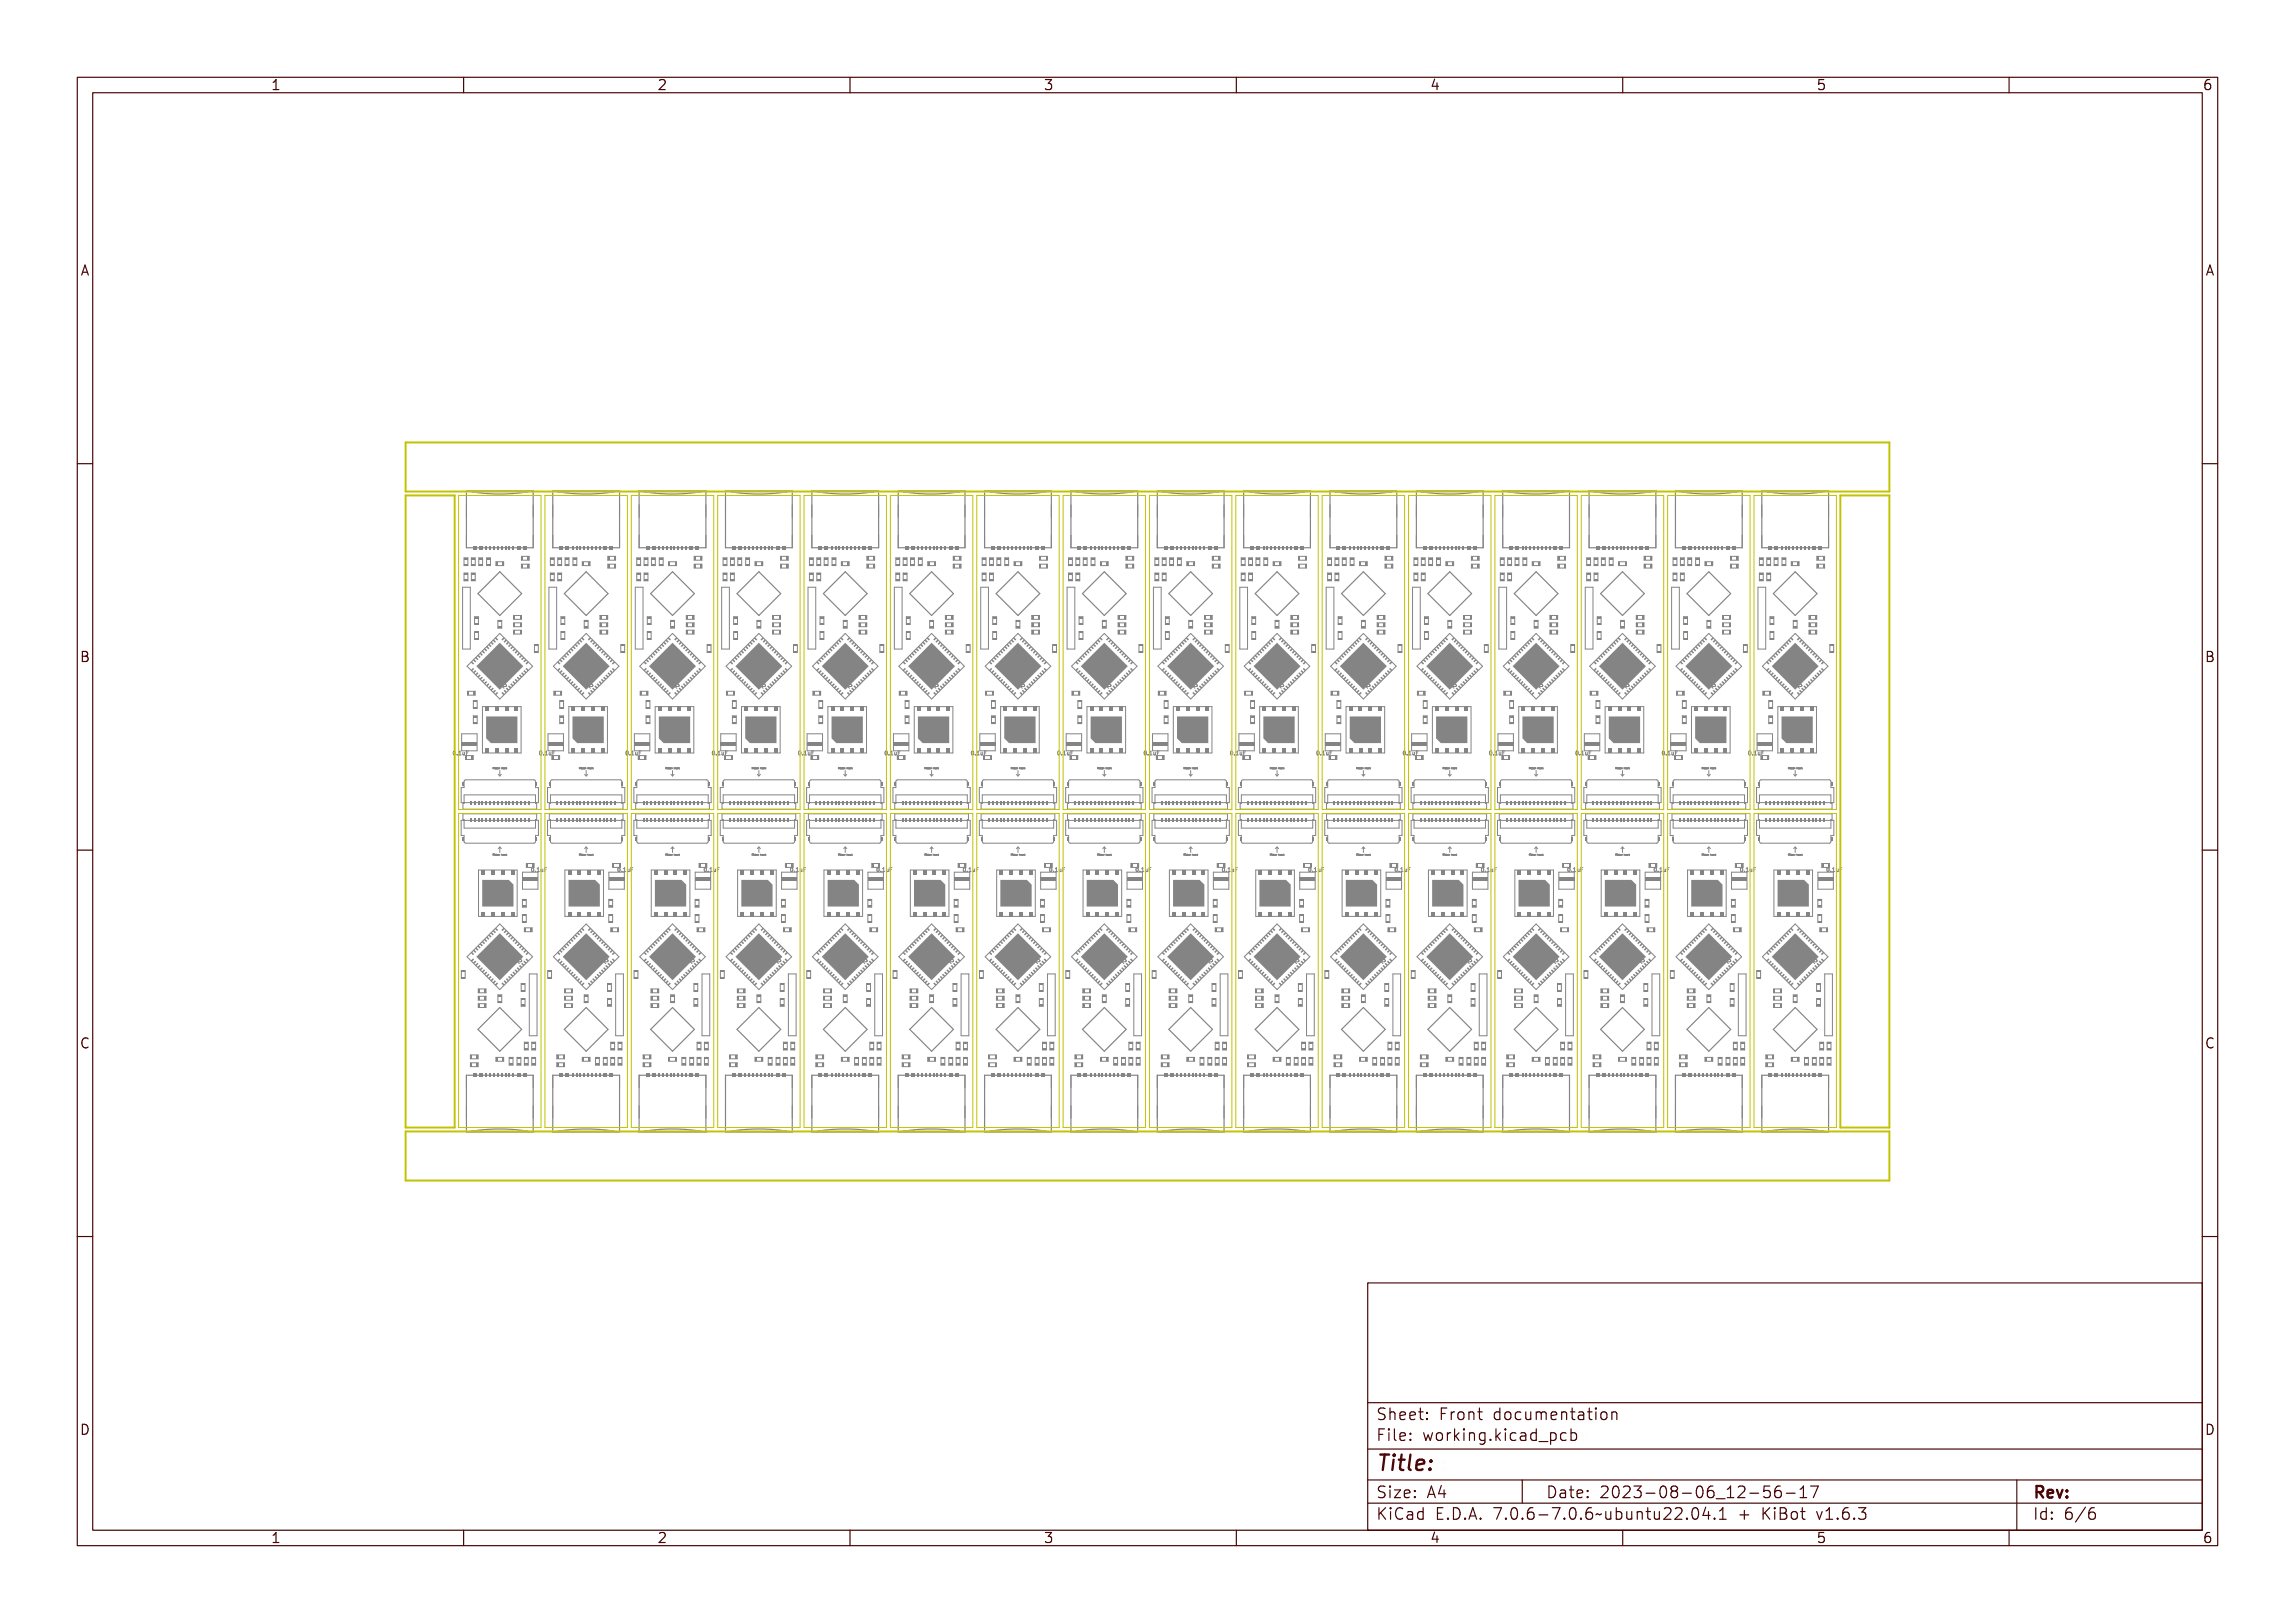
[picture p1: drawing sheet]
<svg xmlns="http://www.w3.org/2000/svg" width="297mm" height="210mm" viewBox="0 0 297 210" stroke-linecap="round" stroke-linejoin="round" font-family="sans-serif">
<defs><g id="words">
<text font-size="2.7" fill="#480000" x="178" y="190.3">Title:</text>
<g font-size="2" fill="#480000">
<text x="178" y="183.7">Sheet: Front documentation</text>
<text x="178" y="186.5">File: working.kicad_pcb</text>
<text x="178" y="193.9">Size: A4</text>
<text x="178" y="196.6">KiCad E.D.A. 7.0.6-7.0.6~ubuntu22.04.1 + KiBot v1.6.3</text>
<text x="200" y="193.9">Date: 2023-08-06_12-56-17</text>
<text x="263" y="196.6">Id: 6/6</text>
<text x="263" y="193.9">Rev:</text>
</g>
<g font-size="1.7" fill="#480000">
<text x="35" y="11.7">1</text>
<text x="85" y="11.7">2</text>
<text x="135" y="11.7">3</text>
<text x="185" y="11.7">4</text>
<text x="235" y="11.7">5</text>
<text x="285" y="11.7">6</text>
<text x="10.5" y="35.7">A</text>
<text x="285.5" y="35.7">A</text>
<text x="10.5" y="85.6">B</text>
<text x="285.5" y="85.6">B</text>
<text x="10.5" y="135.7">C</text>
<text x="285.5" y="135.7">C</text>
<text x="10.5" y="185.6">D</text>
<text x="285.5" y="185.6">D</text>
<text x="35" y="199.7">1</text>
<text x="85" y="199.7">2</text>
<text x="135" y="199.7">3</text>
<text x="185" y="199.7">4</text>
<text x="235" y="199.7">5</text>
<text x="285" y="199.7">6</text>
</g>
<g font-size=".7" fill="#848484">
<text x="85.9" y="87.4" transform="rotate(45 85.9 87.4)">ESP32</text>
<text x="108.2" y="87.4" transform="rotate(45 108.2 87.4)">ESP32</text>
<text x="119.4" y="87.4" transform="rotate(45 119.4 87.4)">ESP32</text>
<text x="130.6" y="87.4" transform="rotate(45 130.6 87.4)">ESP32</text>
<text x="152.9" y="87.4" transform="rotate(45 152.9 87.4)">ESP32</text>
<text x="186.4" y="87.4" transform="rotate(45 186.4 87.4)">ESP32</text>
<text x="197.6" y="87.4" transform="rotate(45 197.6 87.4)">ESP32</text>
<text x="208.8" y="87.4" transform="rotate(45 208.8 87.4)">ESP32</text>
<text x="220" y="87.4" transform="rotate(45 220 87.4)">ESP32</text>
<text x="58.7" y="97.7">0.1uF</text>
<text x="69.9" y="97.7">0.1uF</text>
<text x="81" y="97.7">0.1uF</text>
<text x="92.2" y="97.7">0.1uF</text>
<text x="103.4" y="97.7">0.1uF</text>
<text x="114.6" y="97.7">0.1uF</text>
<text x="125.7" y="97.7">0.1uF</text>
<text x="136.9" y="97.7">0.1uF</text>
<text x="148.1" y="97.7">0.1uF</text>
<text x="159.3" y="97.7">0.1uF</text>
<text x="170.5" y="97.7">0.1uF</text>
<text x="181.6" y="97.7">0.1uF</text>
<text x="192.8" y="97.7">0.1uF</text>
<text x="204" y="97.7">0.1uF</text>
<text x="215.2" y="97.7">0.1uF</text>
<text x="226.3" y="97.7">0.1uF</text>
<text x="68.6" y="112.8">0.1uF</text>
<text x="79.8" y="112.8">0.1uF</text>
<text x="91" y="112.8">0.1uF</text>
<text x="102.1" y="112.8">0.1uF</text>
<text x="113.3" y="112.8">0.1uF</text>
<text x="124.5" y="112.8">0.1uF</text>
<text x="135.7" y="112.8">0.1uF</text>
<text x="146.9" y="112.8">0.1uF</text>
<text x="158" y="112.8">0.1uF</text>
<text x="169.2" y="112.8">0.1uF</text>
<text x="180.4" y="112.8">0.1uF</text>
<text x="191.6" y="112.8">0.1uF</text>
<text x="202.7" y="112.8">0.1uF</text>
<text x="213.9" y="112.8">0.1uF</text>
<text x="225.1" y="112.8">0.1uF</text>
<text x="236.3" y="112.8">0.1uF</text>
<text x="65.5" y="123" transform="rotate(45 65.5 123)">ESP32</text>
<text x="76.7" y="123" transform="rotate(45 76.7 123)">ESP32</text>
<text x="87.8" y="123" transform="rotate(45 87.8 123)">ESP32</text>
<text x="143.7" y="123" transform="rotate(45 143.7 123)">ESP32</text>
<text x="166.1" y="123" transform="rotate(45 166.1 123)">ESP32</text>
<text x="177.2" y="123" transform="rotate(45 177.2 123)">ESP32</text>
<text x="188.4" y="123" transform="rotate(45 188.4 123)">ESP32</text>
<text x="199.6" y="123" transform="rotate(45 199.6 123)">ESP32</text>
<text x="222" y="123" transform="rotate(45 222 123)">ESP32</text>
<text x="233.1" y="123" transform="rotate(45 233.1 123)">ESP32</text>
</g>
<g font-size=".2" fill="#848484">
<text x="63.7" y="99.5">Ribbon Insert</text>
<text x="74.9" y="99.5">Ribbon Insert</text>
<text x="86.1" y="99.5">Ribbon Insert</text>
<text x="97.3" y="99.5">Ribbon Insert</text>
<text x="108.4" y="99.5">Ribbon Insert</text>
<text x="119.6" y="99.5">Ribbon Insert</text>
<text x="130.8" y="99.5">Ribbon Insert</text>
<text x="142" y="99.5">Ribbon Insert</text>
<text x="153.1" y="99.5">Ribbon Insert</text>
<text x="164.3" y="99.5">Ribbon Insert</text>
<text x="175.5" y="99.5">Ribbon Insert</text>
<text x="186.7" y="99.5">Ribbon Insert</text>
<text x="197.8" y="99.5">Ribbon Insert</text>
<text x="209" y="99.5">Ribbon Insert</text>
<text x="220.2" y="99.5">Ribbon Insert</text>
<text x="231.4" y="99.5">Ribbon Insert</text>
<text x="63.7" y="110.7">Ribbon Insert</text>
<text x="74.9" y="110.7">Ribbon Insert</text>
<text x="86.1" y="110.7">Ribbon Insert</text>
<text x="97.3" y="110.7">Ribbon Insert</text>
<text x="108.4" y="110.7">Ribbon Insert</text>
<text x="119.6" y="110.7">Ribbon Insert</text>
<text x="130.8" y="110.7">Ribbon Insert</text>
<text x="142" y="110.7">Ribbon Insert</text>
<text x="153.1" y="110.7">Ribbon Insert</text>
<text x="164.3" y="110.7">Ribbon Insert</text>
<text x="175.5" y="110.7">Ribbon Insert</text>
<text x="186.7" y="110.7">Ribbon Insert</text>
<text x="197.8" y="110.7">Ribbon Insert</text>
<text x="209" y="110.7">Ribbon Insert</text>
<text x="220.2" y="110.7">Ribbon Insert</text>
<text x="231.4" y="110.7">Ribbon Insert</text>
</g>
</g></defs>
<g fill="none" stroke="#848484" stroke-width=".13">
<path d="M58.8 97.3v-.1a.24 .24 0 0 1 .3 .3 .24 .24 0 0 1-.3 .2l-.1-.1zM58.9 97.3a.2 .2 0 0 1 .1 .2 .2 .2 0 0 1-.1 .2zM59.3 97.6l.1 .1zM59.6 97.2h.2v.5h.1h-.3h.1v-.4zM60 97.3l.1 .4 .2-.4v.4h-.1a.12 .12 0 0 1-.1 0 .12 .12 0 0 1-.1-.1zM60.4 97.2h.3l-.2 .1v.1h.2l-.2 .1v.2h-.1zM63.7 99.3h.2v.2l-.1-.1-.1 .1zM63.8 99.3v.1zM63.8 87.3l.2 .1M63.9 99.4l.1 .1h-.1zM63.9 87.1l.2 .2-.2-.1-.1 .1 .1 .2-.1-.2-.2 .1 .2 .2-.2-.2zM63.9 99.3h.1"/>
<path d="M64 99.3l.1 .2h-.1zM64.1 87.4a.15 .15 0 0 1 .2 0 .15 .15 0 0 1 0 .2l-.1-.1h-.1a.19 .19 0 0 1 .1 .3 .19 .19 0 0 1-.3-.1l.2 .1zM64.2 99.3l.1 .2h-.1zM64.2 87.3l-.2-.2-.3 .4 .1 .2M64.4 87.9l.1-.2 .1 .2-.1 .1zM64.4 88.3h.1a.11 .11 0 0 0 .2 .1 .11 .11 0 0 0-.1-.2h.2l.1-.1-.2-.1h.1a.13 .13 0 0 1 .1 .2 .13 .13 0 0 1-.1 0 .18 .18 0 0 1-.2 .3 .17 .17 0 0 1-.2-.2zM64.5 99.4h.1v.1l-.1-.1v.1zM64.5 87.6l.1 .2a.16 .16 0 0 1 0 .2 .16 .16 0 0 1-.3-.1l-.1 .2-.1-.1zM64.5 88l.2 .1 .2-.1-.2-.2-.4 .4M64.5 87.7l-.2-.2a.21 .21 0 0 0 0 .4l-.1 .1-.2-.2M64.7 88.6l.4-.1v-.1l-.1-.1h.1a.19 .19 0 0 1 .1 .2 .19 .19 0 0 1-.3 .1h-.1l.1 .2zM64.8 99.3h.1v.2h-.1z"/>
<path d="M64.9 99.4h.1v.1v-.1l-.1 .1zM65 88.1l.2 .3h-.2l.1 .1-.2 .2-.2-.2M65.1 99.4h.1l-.1 .1zM65.2 99.4h.1h-.1l.1 .1h-.1zM65.3 99.4h.1M65.4 88.5l.1 .1v.2h-.5l.2 .3M65.4 99.4h.1l-.1 .1zM65.5 99.3l.1 .2zM70 97.3v-.1a.24 .24 0 0 1 .2 .3 .24 .24 0 0 1-.2 .2l-.1-.1zM70 97.3a.2 .2 0 0 1 .2 .2 .2 .2 0 0 1-.2 .2zM70.4 97.6l.1 .1zM70.8 97.2h.1v.5h.2h-.3h.1v-.4z"/>
<path d="M71.2 97.3l.1 .4 .2-.4v.4h-.3zM71.6 97.2h.3l-.2 .1v.1h.2l-.2 .1v.2h-.1zM74.9 99.3h.1l.1 .2-.1-.1-.1 .1zM74.9 99.3l.1 .1zM75 87.3l.1 .1M75.1 99.4l.1 .1h-.1zM75.1 87.1l.2 .2-.2-.1-.1 .1 .1 .1-.2-.1-.1 .1 .1 .2-.2-.2zM75.1 99.3h.1M75.2 99.3l.1 .2h-.1zM75.3 87.4a.15 .15 0 0 1 .2 0 .15 .15 0 0 1 0 .2l-.1-.1h-.1a.19 .19 0 0 1 0 .3 .19 .19 0 0 1-.3-.1l.3 .1zM75.4 99.3v.2zM75.4 87.3l-.2-.2-.4 .4 .2 .2"/>
<path d="M75.5 87.9l.2-.2 .1 .2-.1 .1zM75.6 88.3l.1-.1v.1a.1 .1 0 0 0 .2 0 .1 .1 0 0 0-.1-.1h.2v-.1l-.1-.1h.1a.13 .13 0 0 1 .1 .2 .13 .13 0 0 1-.2 0 .17 .17 0 0 1-.1 .3 .17 .17 0 0 1-.2-.2zM75.7 99.4h.1v.1l-.1-.1v.1zM75.7 87.6l.1 .2a.16 .16 0 0 1-.1 .2 .16 .16 0 0 1-.2-.1l-.1 .2-.1-.1zM75.7 88l.2 .1 .1-.1-.1-.2-.4 .4M75.7 87.7l-.2-.2a.21 .21 0 0 0 0 .4l-.2 .1-.1-.2M75.9 88.6l.4-.1v-.1l-.1-.1h.1a.19 .19 0 0 1 0 .2 .19 .19 0 0 1-.2 .1h-.1l.1 .2zM76 99.3h.1v.2h-.1zM76.1 99.4h.1v.1v-.1l-.1 .1zM76.2 88.1l.2 .3h-.2v.1l-.1 .2-.2-.2M76.3 99.4v.1zM76.4 99.4h.1h-.1l.1 .1h-.1z"/>
<path d="M76.5 99.4h.1M76.5 88.5l.2 .1v.2h-.5l.2 .3M76.6 99.4h.1l-.1 .1zM76.7 99.3l.1 .2zM81.1 97.3l.1-.1a.24 .24 0 0 1 .2 .3 .24 .24 0 0 1-.2 .2l-.1-.1zM81.2 97.3a.2 .2 0 0 1 .1 .2 .2 .2 0 0 1-.1 .2zM81.6 97.6l.1 .1zM81.9 97.2h.2v.5h.1h-.2h.1v-.4zM82.3 97.3l.2 .4 .1-.4v.4a.12 .12 0 0 1-.2 0 .12 .12 0 0 1-.1-.1zM82.8 97.2h.3l-.3 .1v.1h.2l-.2 .1v.2zM86.1 99.3h.1v.2l-.1-.1v.1zM86.1 99.3l.1 .1z"/>
<path d="M86.3 99.4l.1 .1h-.2zM86.3 87.1l.2 .2-.2-.1-.1 .1 .1 .2-.2-.2-.1 .1 .1 .2-.2-.2zM86.3 99.3h.1M86.4 99.3l.1 .2h-.1zM86.4 87.4h.1a.15 .15 0 0 1 .2 0 .15 .15 0 0 1 0 .2l-.1-.1h-.1a.19 .19 0 0 1 0 .3 .19 .19 0 0 1-.3-.1l.3 .1zM86.5 99.3l.1 .2h-.1zM86.7 87.9l.2-.2v.2l-.1 .1zM86.8 88.3h.1a.11 .11 0 0 0 .1 .1 .11 .11 0 0 0 0-.2h.2v-.1l-.1-.1h.1a.13 .13 0 0 1 .1 .2 .13 .13 0 0 1-.2 0 .17 .17 0 0 1-.1 .3 .17 .17 0 0 1-.2-.2zM86.8 99.4h.1v.1v-.1l-.1 .1zM86.8 87.6l.1 .2a.16 .16 0 0 1 0 .2 .16 .16 0 0 1-.2-.1l-.2 .2v-.1zM87.1 88.6l.4-.1v-.1l-.2-.1h.2a.19 .19 0 0 1 0 .2 .19 .19 0 0 1-.3 .1l.1 .2zM87.1 99.3h.1v.2h-.1z"/>
<path d="M87.3 99.4h.1v.1l-.1-.1v.1zM87.4 88.8l.2 .3M87.4 99.4h.1v.1zM87.6 99.4h.1h-.1l.1 .1h-.1zM87.7 99.4h.1M87.7 99.4h.1v.1zM87.8 88.5l.1 .2-.1 .1M87.9 99.3l.1 .2zM92.3 97.3l.1-.1a.24 .24 0 0 1 .2 .3 .24 .24 0 0 1-.2 .2l-.1-.1zM92.4 97.3a.2 .2 0 0 1 .1 .2 .2 .2 0 0 1-.1 .2zM92.8 97.6l.1 .1zM93.1 97.2h.2v.5h.1h-.3h.1v-.4z"/>
<path d="M93.5 97.3l.2 .4 .1-.4v.4h-.1a.12 .12 0 0 1-.1 0 .12 .12 0 0 1-.1-.1zM93.9 97.2h.3l-.2 .1v.1h.2l-.2 .1v.2h-.1zM97.3 99.3h.1v.2l-.1-.1v.1zM97.3 99.3l.1 .1zM97.4 87.3l.1 .1M97.4 99.4l.1 .1h-.1zM97.4 87.1l.3 .2-.3-.1-.1 .1 .2 .1-.2-.1-.1 .1 .1 .2-.2-.2zM97.5 99.3h.1M97.6 99.3l.1 .2h-.1zM97.6 87.4h.1a.15 .15 0 0 1 .1 0 .15 .15 0 0 1 .1 .2l-.1-.1h-.1a.19 .19 0 0 1 0 .3 .19 .19 0 0 1-.3-.1l.2 .1zM97.7 99.3l.1 .2h-.1zM97.7 87.3l-.1-.2-.4 .4 .2 .2"/>
<path d="M97.9 87.9l.1-.2 .1 .2-.1 .1zM98 88.3a.11 .11 0 0 0 .2 .1 .11 .11 0 0 0 0-.2h.2v-.1l-.1-.1h.1a.13 .13 0 0 1 .1 .2 .13 .13 0 0 1-.2 0 .18 .18 0 0 1-.2 .3 .17 .17 0 0 1-.1-.2zM98 99.4h.1v.1v-.1l-.1 .1zM98 87.6l.1 .2a.16 .16 0 0 1 0 .2 .16 .16 0 0 1-.2-.1l-.2 .2v-.1zM98 88l.2 .1 .2-.1-.2-.2-.3 .4M98.1 87.7l-.3-.2a.21 .21 0 0 0 0 .4l-.1 .1-.2-.2M98.2 88.6l.4-.1 .1-.1-.2-.1h.1a.19 .19 0 0 1 .1 .2 .19 .19 0 0 1-.3 .1h-.1l.1 .2zM98.3 99.3h.1v.2h-.1zM98.4 99.4h.1l.1 .1-.1-.1-.1 .1zM98.6 88.1l.2 .3h-.3l.1 .1-.2 .2-.2-.2M98.6 99.4h.1v.1zM98.8 99.4v.1z"/>
<path d="M98.8 99.4h.1M98.9 88.5l.2 .1-.1 .2h-.5l.3 .3M98.9 99.4h.1l-.1 .1zM99.1 99.3v.2zM103.5 97.3v-.1a.24 .24 0 0 1 .3 .3 .24 .24 0 0 1-.3 .2v-.1zM103.6 97.3a.2 .2 0 0 1 .1 .2 .2 .2 0 0 1-.1 .2zM104 97.6l.1 .1zM104.3 97.2h.2v.5h.1h-.3h.1v-.4zM104.7 97.3l.1 .4 .2-.4v.4h-.1a.12 .12 0 0 1-.1 0 .12 .12 0 0 1-.1-.1zM105.1 97.2h.3l-.2 .1v.1h.2l-.2 .1v.2h-.1zM108.4 99.3h.2v.2l-.1-.1-.1 .1zM108.5 99.3v.1z"/>
<path d="M108.6 99.4l.1 .1h-.1zM108.6 87.1l.2 .2-.2-.1-.1 .1 .2 .1-.2-.1-.2 .1 .2 .2-.2-.2zM108.6 99.3h.1M108.7 99.3l.1 .2h-.1zM108.8 87.4a.15 .15 0 0 1 .2 0 .15 .15 0 0 1 0 .2l-.1-.1h-.1a.19 .19 0 0 1 .1 .3 .19 .19 0 0 1-.3-.1l.2 .1zM108.9 99.3l.1 .2h-.1zM109.1 87.9l.1-.2 .1 .2-.1 .1zM109.1 88.3h.1a.11 .11 0 0 0 .2 .1 .11 .11 0 0 0-.1-.2h.2l.1-.1-.2-.1h.1a.13 .13 0 0 1 .1 .2 .13 .13 0 0 1-.1 0 .18 .18 0 0 1-.2 .3 .17 .17 0 0 1-.2-.2zM109.2 99.4h.1v.1l-.1-.1v.1zM109.2 87.6l.1 .2a.16 .16 0 0 1 0 .2 .16 .16 0 0 1-.3-.1l-.1 .2-.1-.1zM109.4 88.6l.4-.1 .1-.1-.2-.1h.1a.19 .19 0 0 1 .1 .2 .19 .19 0 0 1-.3 .1h-.1l.1 .2zM109.5 99.3h.1v.2h-.1z"/>
<path d="M109.6 99.4h.1v.1v-.1l-.1 .1zM109.7 88.8l.2 .3M109.8 99.4h.1l-.1 .1zM109.9 99.4h.1h-.1l.1 .1h-.1zM110 99.4h.1M110.1 99.4h.1l-.1 .1zM110.1 88.5l.1 .2v.1M110.2 99.3l.1 .2zM114.7 97.3v-.1a.24 .24 0 0 1 .2 .3 .24 .24 0 0 1-.2 .2l-.1-.1zM114.7 97.3a.2 .2 0 0 1 .2 .2 .2 .2 0 0 1-.2 .2zM115.1 97.6l.1 .1zM115.5 97.2h.2v.5h.1h-.3h.1v-.4z"/>
<path d="M115.9 97.3l.1 .4 .2-.4v.4h-.1a.12 .12 0 0 1-.2 0 .12 .12 0 0 1 0-.1zM116.3 97.2h.3l-.2 .1v.1h.2l-.2 .1v.2h-.1zM119.6 99.3h.1l.1 .2-.1-.1-.1 .1zM119.7 99.3v.1zM119.8 99.4l.1 .1h-.1zM119.8 87.1l.2 .2-.2-.1-.1 .1 .1 .1-.1-.1-.2 .1 .2 .2-.3-.2zM119.8 99.3h.1M119.9 99.3l.1 .2h-.1zM120 87.4a.15 .15 0 0 1 .2 0 .15 .15 0 0 1 0 .2l-.1-.1h-.1a.19 .19 0 0 1 0 .3 .19 .19 0 0 1-.3-.1l.3 .1zM120.1 99.3l.1 .2h-.1zM120.2 87.9l.2-.2 .1 .2-.1 .1zM120.3 88.3h.1a.11 .11 0 0 0 .2 .1 .11 .11 0 0 0-.1-.2h.2v-.1l-.1-.1h.1a.13 .13 0 0 1 .1 .2 .13 .13 0 0 1-.2 0 .17 .17 0 0 1-.1 .3 .17 .17 0 0 1-.2-.2z"/>
<path d="M120.4 99.4h.1v.1l-.1-.1v.1zM120.4 87.6l.1 .2a.16 .16 0 0 1-.1 .2 .16 .16 0 0 1-.2-.1l-.1 .2-.1-.1zM120.6 88.6l.4-.1v-.1l-.1-.1h.1a.19 .19 0 0 1 0 .2 .19 .19 0 0 1-.2 .1h-.1l.1 .2zM120.7 99.3h.1v.2h-.1zM120.8 99.4h.1v.1v-.1l-.1 .1zM120.9 88.8l.2 .3M121 99.4v.1zM121.1 99.4h.1h-.1l.1 .1h-.1zM121.2 99.4h.1M121.3 99.4h.1l-.1 .1zM121.3 88.5l.1 .2v.1M121.4 99.3l.1 .2z"/>
<path d="M125.8 97.3l.1-.1a.24 .24 0 0 1 .2 .3 .24 .24 0 0 1-.2 .2l-.1-.1zM125.9 97.3a.2 .2 0 0 1 .1 .2 .2 .2 0 0 1-.1 .2zM126.3 97.6l.1 .1zM126.7 97.2h.1v.5h.1h-.2h.1v-.4zM127 97.3l.2 .4 .1-.4v.4a.12 .12 0 0 1-.2 0 .12 .12 0 0 1-.1-.1zM127.5 97.2h.3l-.3 .1v.1h.2l-.2 .1v.2zM130.8 99.3h.1v.2v-.1l-.1 .1zM130.8 99.3l.1 .1zM131 99.4l.1 .1h-.1zM131 87.1l.2 .2-.2-.1-.1 .1 .1 .1-.2-.1-.1 .1 .1 .2-.2-.2zM131 99.3h.1M131.1 99.3l.1 .2h-.1z"/>
<path d="M131.1 87.4h.1a.15 .15 0 0 1 .2 0 .15 .15 0 0 1 0 .2l-.1-.1h-.1a.19 .19 0 0 1 0 .3 .19 .19 0 0 1-.3-.1l.3 .1zM131.2 99.3l.1 .2h-.1zM131.4 87.9l.2-.2v.2l-.1 .1zM131.5 88.3h.1a.11 .11 0 0 0 .1 .1 .11 .11 0 0 0 0-.2h.2l-.1-.2h.1a.13 .13 0 0 1 .1 .2 .13 .13 0 0 1-.2 0 .17 .17 0 0 1-.1 .3 .17 .17 0 0 1-.2-.2zM131.5 99.4h.1v.1v-.1l-.1 .1zM131.5 87.6l.1 .2a.16 .16 0 0 1 0 .2 .16 .16 0 0 1-.2-.1l-.2 .2v-.1zM131.8 88.6l.4-.1v-.1l-.1-.1h.1a.19 .19 0 0 1 0 .2 .19 .19 0 0 1-.3 .1l.1 .2zM131.8 99.3h.1v.2h-.1zM132 99.4h.1v.1l-.1-.1v.1zM132.1 88.8l.2 .3M132.1 99.4h.1v.1zM132.3 99.4h.1h-.1l.1 .1h-.1z"/>
<path d="M132.4 99.4h.1M132.4 99.4h.1v.1zM132.5 88.5l.1 .2-.1 .1M132.6 99.3l.1 .2zM137 97.3l.1-.1a.24 .24 0 0 1 .2 .3 .24 .24 0 0 1-.2 .2l-.1-.1zM137.1 97.3a.2 .2 0 0 1 .1 .2 .2 .2 0 0 1-.1 .2zM137.5 97.6l.1 .1zM137.8 97.2h.2v.5h.1h-.3h.1v-.4zM138.2 97.3l.2 .4 .1-.4v.4h-.1a.12 .12 0 0 1-.1 0 .12 .12 0 0 1-.1-.1zM138.6 97.2h.3l-.2 .1v.1h.2l-.2 .1v.2h-.1zM142 99.3h.1v.2l-.1-.1v.1zM142 99.3l.1 .1z"/>
<path d="M142.1 87.3l.1 .1M142.1 99.4l.1 .1h-.1zM142.1 87.1l.3 .2-.2-.1-.2 .1 .2 .2-.2-.2-.1 .1 .1 .2-.2-.2zM142.2 99.3h.1M142.3 99.3l.1 .2h-.1zM142.3 87.4h.1a.15 .15 0 0 1 .1 0 .15 .15 0 0 1 .1 .2l-.1-.1h-.1a.19 .19 0 0 1 0 .3 .19 .19 0 0 1-.3-.1l.2 .1zM142.4 99.3l.1 .2h-.1zM142.4 87.3l-.1-.2-.4 .4 .2 .2M142.6 87.9l.1-.2 .1 .2-.1 .1zM142.7 88.3a.11 .11 0 0 0 .2 .1 .11 .11 0 0 0 0-.2h.2v-.1l-.1-.1h.1a.13 .13 0 0 1 .1 .2 .13 .13 0 0 1-.2 0 .18 .18 0 0 1-.2 .3 .17 .17 0 0 1-.1-.2zM142.7 99.4h.1v.1v-.1l-.1 .1zM142.7 87.6l.1 .2a.16 .16 0 0 1 0 .2 .16 .16 0 0 1-.2-.1l-.2 .2v-.1z"/>
<path d="M142.7 88l.2 .1 .2-.1-.2-.2-.3 .4M142.8 87.7l-.3-.2a.21 .21 0 0 0 0 .4l-.1 .1-.2-.2M142.9 88.6l.4-.1 .1-.1-.2-.1h.1a.19 .19 0 0 1 .1 .2 .19 .19 0 0 1-.3 .1h-.1l.2 .2zM143 99.3h.1v.2h-.1zM143.2 99.4l.1 .1-.1-.1v.1zM143.3 88.1l.2 .3h-.3l.1 .1-.1 .1h-.2l-.1-.1M143.3 99.4h.1v.1zM143.5 99.4l.1 .1h-.1zM143.5 99.4h.1M143.6 88.5l.2 .1-.1 .2h-.5l.3 .3M143.6 99.4h.1l-.1 .1zM143.8 99.3v.2z"/>
<path d="M148.2 97.3v-.1a.24 .24 0 0 1 .3 .3 .24 .24 0 0 1-.3 .2v-.1zM148.3 97.3a.2 .2 0 0 1 .1 .2 .2 .2 0 0 1-.1 .2zM148.7 97.6l.1 .1zM149 97.2h.2v.5h.1h-.3h.1v-.4zM149.4 97.3l.1 .4 .2-.4v.4h-.1a.12 .12 0 0 1-.1 0 .12 .12 0 0 1-.1-.1zM149.8 97.2h.3l-.2 .1v.1h.2l-.2 .1v.2h-.1zM153.2 99.3h.1v.2l-.1-.1v.1zM153.2 99.3v.1zM153.3 99.4l.1 .1h-.1zM153.3 87.1l.2 .2-.2-.1-.1 .1 .2 .1-.2-.1-.1 .1 .1 .2-.2-.2zM153.3 99.3h.1M153.5 99.3v.2z"/>
<path d="M153.5 87.4a.15 .15 0 0 1 .2 0 .15 .15 0 0 1 0 .2l-.1-.1h-.1a.19 .19 0 0 1 .1 .3 .19 .19 0 0 1-.3-.1l.2 .1zM153.6 99.3l.1 .2h-.1zM153.8 87.9l.1-.2 .1 .2-.1 .1zM153.8 88.3l.1-.1v.1a.1 .1 0 0 0 .2 0 .1 .1 0 0 0-.1-.1h.2l.1-.1-.2-.1h.1a.13 .13 0 0 1 .1 .2 .13 .13 0 0 1-.1 0 .18 .18 0 0 1-.2 .3 .17 .17 0 0 1-.2-.2zM153.9 99.4h.1v.1l-.1-.1v.1zM153.9 87.6l.1 .2a.16 .16 0 0 1 0 .2 .16 .16 0 0 1-.3-.1l-.1 .2-.1-.1zM154.1 88.6l.4-.1 .1-.1-.2-.1h.1a.19 .19 0 0 1 .1 .2 .19 .19 0 0 1-.3 .1h-.1l.1 .2zM154.2 99.3h.1v.2h-.1zM154.3 99.4h.1v.1v-.1l-.1 .1zM154.4 88.8l.2 .3M154.5 99.4h.1l-.1 .1zM154.6 99.4h.1h-.1l.1 .1h-.1z"/>
<path d="M154.7 99.4h.1M154.8 99.4h.1l-.1 .1zM154.8 88.5l.1 .2v.1M154.9 99.3l.1 .2zM159.4 97.3v-.1a.24 .24 0 0 1 .2 .3 .24 .24 0 0 1-.2 .2l-.1-.1zM159.4 97.3a.2 .2 0 0 1 .2 .2 .2 .2 0 0 1-.2 .2zM159.9 97.6v.1zM160.2 97.2h.2v.5h.1h-.3h.1v-.4zM160.6 97.3l.1 .4 .2-.4v.4h-.1a.12 .12 0 0 1-.2 0 .12 .12 0 0 1 0-.1zM161 97.2h.3l-.2 .1v.1h.2l-.2 .1v.2h-.1zM164.3 99.3h.1l.1 .2-.1-.1-.1 .1zM164.4 99.3v.1z"/>
<path d="M164.4 87.3l.2 .1M164.5 87.1l.2 .2-.2-.1-.1 .1 .1 .1-.1-.1-.2 .1 .2 .2-.3-.2zM164.5 99.4l.1 .1h-.1zM164.5 99.3h.1M164.6 99.3l.1 .2h-.1zM164.7 87.4a.15 .15 0 0 1 .2 0 .15 .15 0 0 1 0 .2l-.1-.1h-.1a.19 .19 0 0 1 0 .3 .19 .19 0 0 1-.3-.1l.3 .1zM164.8 99.3l.1 .2h-.1zM164.8 87.3l-.2-.2-.4 .4 .2 .2M165 87.9l.1-.2 .1 .2-.1 .1zM165 88.3h.1a.11 .11 0 0 0 .2 .1 .11 .11 0 0 0-.1-.2h.2v-.1l-.1-.1h.1a.13 .13 0 0 1 .1 .2 .13 .13 0 0 1-.2 0 .17 .17 0 0 1-.1 .3 .17 .17 0 0 1-.2-.2zM165.1 99.4h.1v.1l-.1-.1v.1zM165.1 87.6l.1 .2a.16 .16 0 0 1 0 .2 .16 .16 0 0 1-.3-.1l-.1 .2-.1-.1z"/>
<path d="M165.1 88l.2 .1 .1-.1-.1-.2-.4 .4M165.1 87.7l-.2-.2a.21 .21 0 0 0 0 .4l-.2 .1-.1-.2M165.3 88.6l.4-.1v-.1l-.1-.1h.1a.19 .19 0 0 1 .1 .2 .19 .19 0 0 1-.3 .1h-.1l.1 .2zM165.4 99.3h.1v.2h-.1zM165.5 99.4h.1v.1v-.1l-.1 .1zM165.6 88.1l.2 .3h-.2v.1l-.1 .2-.2-.2M165.7 99.4v.1zM165.8 99.4h.1h-.1l.1 .1h-.1zM165.9 99.4h.1M165.9 88.5l.2 .1v.2h-.5l.2 .3M166 99.4h.1l-.1 .1zM166.1 99.3l.1 .2z"/>
<path d="M170.5 97.3l.1-.1a.24 .24 0 0 1 .2 .3 .24 .24 0 0 1-.2 .2l-.1-.1zM170.6 97.3a.2 .2 0 0 1 .2 .2 .2 .2 0 0 1-.2 .2zM171 97.6l.1 .1zM171.4 97.2h.1v.5h.1h-.2h.1v-.4zM171.8 97.3l.1 .4 .1-.4v.4a.12 .12 0 0 1-.2 0 .12 .12 0 0 1 0-.1zM172.2 97.2h.3l-.3 .1v.1h.2l-.2 .1v.2zM175.5 99.3h.1v.2v-.1l-.1 .1zM175.5 99.3l.1 .1zM175.6 87.3l.1 .1M175.7 87.1l.2 .2-.2-.1-.1 .1 .1 .1-.2-.1-.1 .1 .1 .2-.2-.2zM175.7 99.4l.1 .1h-.1zM175.7 99.3h.1"/>
<path d="M175.8 99.3l.1 .2h-.1zM175.8 87.4h.1a.15 .15 0 0 1 .2 0 .15 .15 0 0 1 0 .2l-.1-.1h-.1a.19 .19 0 0 1 0 .3 .19 .19 0 0 1-.3-.1l.3 .1zM176 99.3v.2zM176 87.3l-.2-.2-.4 .4 .2 .2M176.1 87.9l.2-.2v.2l-.1 .1zM176.2 88.3h.1a.11 .11 0 0 0 .1 .1 .11 .11 0 0 0 0-.2h.2l-.1-.2h.1a.13 .13 0 0 1 .1 .2 .13 .13 0 0 1-.2 0 .17 .17 0 0 1-.1 .3 .17 .17 0 0 1-.2-.2zM176.2 99.4h.1v.1v-.1l-.1 .1zM176.2 87.6l.2 .2a.16 .16 0 0 1-.1 .2 .16 .16 0 0 1-.2-.1l-.2 .2v-.1zM176.3 88l.2 .1 .1-.1-.1-.2-.4 .4M176.3 87.7l-.2-.2a.21 .21 0 0 0 0 .4l-.2 .1-.2-.2M176.5 88.6l.4-.1v-.1l-.1-.1h.1a.19 .19 0 0 1 0 .2 .19 .19 0 0 1-.2 .1h-.1l.1 .2zM176.5 99.3h.1v.2h-.1z"/>
<path d="M176.7 99.4h.1v.1l-.1-.1v.1zM176.8 88.1l.2 .3h-.3l.1 .1-.1 .2-.2-.2M176.8 99.4h.1v.1zM177 99.4h.1h-.1l.1 .1h-.1zM177.1 99.4h.1M177.1 88.5l.2 .1-.1 .2h-.4l.2 .3M177.1 99.4h.1v.1zM177.3 99.3l.1 .2zM181.7 97.3l.1-.1a.24 .24 0 0 1 .2 .3 .24 .24 0 0 1-.2 .2l-.1-.1zM181.8 97.3a.2 .2 0 0 1 .1 .2 .2 .2 0 0 1-.1 .2zM182.2 97.6l.1 .1zM182.5 97.2h.2v.5h.1h-.3h.1v-.4z"/>
<path d="M182.9 97.3l.2 .4 .1-.4v.4h-.1a.12 .12 0 0 1-.1 0 .12 .12 0 0 1-.1-.1zM183.3 97.2h.3l-.2 .1v.1h.2l-.2 .1v.2h-.1zM186.7 99.3h.1v.2l-.1-.1v.1zM186.7 99.3l.1 .1zM186.8 87.1l.3 .2-.2-.1-.2 .1 .2 .1-.2-.1-.1 .1 .1 .2-.2-.2zM186.8 99.4l.1 .1h-.1zM186.9 99.3h.1M187 99.3l.1 .2h-.1zM187 87.4h.1a.15 .15 0 0 1 .1 0 .15 .15 0 0 1 .1 .2l-.1-.1h-.1a.19 .19 0 0 1 0 .3 .19 .19 0 0 1-.3-.1l.2 .1zM187.1 99.3l.1 .2h-.1zM187.3 87.9l.1-.2 .1 .2-.1 .1zM187.4 88.3a.11 .11 0 0 0 .2 .1 .11 .11 0 0 0 0-.2h.2v-.1l-.1-.1h.1a.13 .13 0 0 1 .1 .2 .13 .13 0 0 1-.2 0 .18 .18 0 0 1-.2 .3 .17 .17 0 0 1-.1-.2z"/>
<path d="M187.4 99.4h.1v.1v-.1l-.1 .1zM187.4 87.6l.1 .2a.16 .16 0 0 1 0 .2 .16 .16 0 0 1-.2-.1l-.2 .2v-.1zM187.6 88.6l.4-.1 .1-.1-.2-.1h.1a.19 .19 0 0 1 .1 .2 .19 .19 0 0 1-.3 .1h-.1l.2 .2zM187.7 99.3h.1v.2h-.1zM187.9 99.4h.1v.1l-.1-.1v.1zM187.9 88.8l.3 .3M188 99.4h.1v.1zM188.2 99.4l.1 .1h-.1zM188.2 99.4h.1M188.3 99.4h.1l-.1 .1zM188.4 88.5l.1 .2-.1 .1M188.5 99.3v.2z"/>
<path d="M192.9 97.3v-.1a.24 .24 0 0 1 .3 .3 .24 .24 0 0 1-.3 .2v-.1zM193 97.3a.2 .2 0 0 1 .1 .2 .2 .2 0 0 1-.1 .2zM193.4 97.6l.1 .1zM193.7 97.2h.2v.5h.1h-.3h.1v-.4zM194.1 97.3l.1 .4 .2-.4v.4h-.1a.12 .12 0 0 1-.1 0 .12 .12 0 0 1-.1-.1zM194.5 97.2h.3l-.2 .1v.1h.2l-.2 .1v.2h-.1zM197.9 99.3h.1v.2l-.1-.1v.1zM197.9 99.3v.1zM198 99.4l.1 .1h-.1zM198 87.1l.2 .2-.2-.1-.1 .1 .1 .2-.1-.2-.1 .1 .1 .2-.2-.2zM198.1 99.3h.1M198.2 99.3v.2z"/>
<path d="M198.2 87.4a.15 .15 0 0 1 .2 0 .15 .15 0 0 1 0 .2v-.1h-.2a.19 .19 0 0 1 .1 .3 .19 .19 0 0 1-.3-.1l.2 .1zM198.3 99.3l.1 .2h-.1zM198.5 87.9l.1-.2 .1 .2-.1 .1zM198.5 88.3h.1a.11 .11 0 0 0 .2 .1 .11 .11 0 0 0 0-.2h.2l-.2-.2h.1a.13 .13 0 0 1 .1 .2 .13 .13 0 0 1-.1 0 .18 .18 0 0 1-.2 .3 .17 .17 0 0 1-.2-.2zM198.6 99.4h.1v.1l-.1-.1v.1zM198.6 87.6l.1 .2a.16 .16 0 0 1 0 .2 .16 .16 0 0 1-.3-.1l-.1 .2-.1-.1zM198.8 88.6l.4-.1 .1-.1-.2-.1h.1a.19 .19 0 0 1 .1 .2 .19 .19 0 0 1-.3 .1h-.1l.1 .2zM198.9 99.3h.1v.2h-.1zM199 99.4h.1v.1v-.1l-.1 .1zM199.1 88.8l.2 .3M199.2 99.4h.1l-.1 .1zM199.3 99.4h.1h-.1l.1 .1h-.1z"/>
<path d="M199.4 99.4h.1M199.5 99.4h.1l-.1 .1zM199.5 88.5l.2 .2-.1 .1M199.6 99.3l.1 .2zM204.1 97.3v-.1a.24 .24 0 0 1 .3 .3 .24 .24 0 0 1-.3 .2l-.1-.1zM204.1 97.3a.2 .2 0 0 1 .2 .2 .2 .2 0 0 1-.2 .2zM204.6 97.6v.1zM204.9 97.2h.2v.5h.1h-.3h.1v-.4zM205.3 97.3l.1 .4 .2-.4v.4h-.1a.12 .12 0 0 1-.2 0 .12 .12 0 0 1 0-.1zM205.7 97.2h.3l-.2 .1v.1h.2l-.2 .1v.2h-.1zM206.7 81.7h.5v1h-.5zM209 99.3h.1l.1 .2-.1-.1-.1 .1z"/>
<path d="M209.1 99.3v.1zM209.2 99.4l.1 .1h-.1zM209.2 87.1l.2 .2-.2-.1-.1 .1 .2 .1-.2-.1-.2 .1 .2 .2-.3-.2zM209.2 99.3h.1M209.3 99.3l.1 .2h-.1zM209.4 87.4a.15 .15 0 0 1 .2 0 .15 .15 0 0 1 0 .2l-.1-.1h-.1a.19 .19 0 0 1 0 .3 .19 .19 0 0 1-.3-.1l.3 .1zM209.5 99.3l.1 .2h-.1zM209.7 87.9l.1-.2 .1 .2-.1 .1zM209.7 88.3h.1a.11 .11 0 0 0 .2 .1 .11 .11 0 0 0-.1-.2h.2v-.1l-.1-.1h.1a.13 .13 0 0 1 .1 .2 .13 .13 0 0 1-.2 0 .17 .17 0 0 1-.1 .3 .17 .17 0 0 1-.2-.2zM209.8 99.4h.1v.1l-.1-.1v.1zM209.8 87.6l.1 .2a.16 .16 0 0 1 0 .2 .16 .16 0 0 1-.3-.1l-.1 .2-.1-.1zM210 88.6l.4-.1v-.1l-.1-.1h.1a.19 .19 0 0 1 .1 .2 .19 .19 0 0 1-.3 .1h-.1l.1 .2z"/>
<path d="M210.1 99.3h.1v.2h-.1zM210.2 99.4h.1v.1v-.1l-.1 .1zM210.3 88.8l.2 .3M210.4 99.4h.1l-.1 .1zM210.5 99.4h.1h-.1l.1 .1h-.1zM210.6 99.4h.1M210.7 99.4h.1l-.1 .1zM210.7 88.5l.1 .2v.1M210.8 99.3l.1 .2zM215.2 97.3l.1-.1a.24 .24 0 0 1 .2 .3 .24 .24 0 0 1-.2 .2l-.1-.1zM215.3 97.3a.2 .2 0 0 1 .2 .2 .2 .2 0 0 1-.2 .2zM215.7 97.6l.1 .1z"/>
<path d="M216.1 97.2h.1v.5h.1h-.2h.1v-.4zM216.5 97.3l.1 .4 .1-.4v.4a.12 .12 0 0 1-.2 0 .12 .12 0 0 1 0-.1zM216.9 97.2h.3l-.3 .1v.1h.3l-.3 .1v.2zM220.2 99.3h.1v.2v-.1l-.1 .1zM220.2 99.3l.1 .1zM220.4 99.4l.1 .1h-.1zM220.4 87.1l.2 .2-.2-.1-.1 .1 .1 .1-.2-.1-.1 .1 .1 .2-.2-.2zM220.4 99.3h.1M220.5 99.3l.1 .2h-.1zM220.6 87.4a.15 .15 0 0 1 .2 0 .15 .15 0 0 1 0 .2l-.1-.1h-.1a.19 .19 0 0 1 0 .3 .19 .19 0 0 1-.3-.1l.3 .1zM220.7 99.3v.2zM220.8 87.9l.2-.2 .1 .2-.1 .1z"/>
<path d="M220.9 88.3v-.1l.1 .1a.1 .1 0 0 0 .2 0 .1 .1 0 0 0-.1-.1h.2v-.1l-.1-.1h.1a.13 .13 0 0 1 .1 .2 .13 .13 0 0 1-.2 0 .17 .17 0 0 1-.1 .3 .17 .17 0 0 1-.2-.2zM220.9 99.4h.1l.1 .1-.1-.1-.1 .1zM221 87.6l.1 .2a.16 .16 0 0 1-.1 .2 .16 .16 0 0 1-.2-.1l-.1 .2-.1-.1zM221.2 88.6l.4-.1v-.1l-.1-.1h.1a.19 .19 0 0 1 0 .2 .19 .19 0 0 1-.2 .1h-.1l.1 .2zM221.2 99.3h.1v.2h-.1zM221.4 99.4h.1v.1l-.1-.1v.1zM221.5 88.8l.2 .3M221.6 99.4v.1zM221.7 99.4h.1h-.1l.1 .1h-.1zM221.8 99.4h.1M221.8 99.4h.1v.1zM221.9 88.5l.1 .2v.1"/>
<path d="M222 99.3l.1 .2zM226.4 97.3l.1-.1a.24 .24 0 0 1 .2 .3 .24 .24 0 0 1-.2 .2l-.1-.1zM226.5 97.3a.2 .2 0 0 1 .1 .2 .2 .2 0 0 1-.1 .2zM226.9 97.6l.1 .1zM227.2 97.2h.2v.5h.1h-.3h.1v-.4zM227.6 97.3l.2 .4 .1-.4v.4a.12 .12 0 0 1-.2 0 .12 .12 0 0 1-.1-.1zM228.1 97.2h.2l-.2 .1v.1h.2l-.2 .1v.2zM231.4 99.3h.1v.2l-.1-.1v.1zM231.4 99.3l.1 .1zM231.5 87.3l.1 .1M231.5 99.4l.1 .1h-.1zM231.5 87.1l.3 .2-.2-.1-.1 .1 .1 .2-.2-.2-.1 .1 .1 .2-.2-.2z"/>
<path d="M231.6 99.3h.1M231.7 99.3l.1 .2h-.1zM231.7 87.4h.1a.15 .15 0 0 1 .1 0 .15 .15 0 0 1 .1 .2l-.1-.1h-.1a.19 .19 0 0 1 0 .3 .19 .19 0 0 1-.3-.1l.3 .1zM231.8 99.3l.1 .2h-.1zM231.8 87.3l-.1-.2-.4 .4 .2 .2M232 87.9l.1-.2 .1 .2-.1 .1zM232.1 88.3a.11 .11 0 0 0 .2 .1 .11 .11 0 0 0 0-.2h.2v-.1l-.1-.1h.1a.13 .13 0 0 1 .1 .2 .13 .13 0 0 1-.2 0 .18 .18 0 0 1-.2 .3 .17 .17 0 0 1-.1-.2zM232.1 99.4h.1v.1v-.1l-.1 .1zM232.1 87.6l.1 .2a.16 .16 0 0 1 0 .2 .16 .16 0 0 1-.2-.1l-.2 .2v-.1zM232.1 88l.2 .1 .2-.1-.2-.2-.3 .4M232.2 87.7l-.2-.2a.21 .21 0 0 0-.1 .4l-.1 .1-.2-.2M232.3 88.6l.4-.1 .1-.1-.2-.1h.1a.19 .19 0 0 1 .1 .2 .19 .19 0 0 1-.3 .1h-.1l.2 .2z"/>
<path d="M232.4 99.3h.1v.2h-.1zM232.6 99.4h.1v.1l-.1-.1v.1zM232.7 88.1l.2 .3h-.3l.1 .1-.2 .2-.2-.2M232.7 99.4h.1v.1zM232.9 99.4l.1 .1h-.1zM232.9 99.4h.1M233 88.5l.2 .1-.1 .2h-.5l.3 .3M233 99.4h.1l-.1 .1zM233.2 99.3v.2zM63.7 110.5h.2v.2l-.1-.1-.1 .1zM63.8 110.5v.1zM63.9 110.6l.1 .1h-.1z"/>
<path d="M63.9 110.5h.1M64 110.5l.1 .2h-.1zM64.2 110.5l.1 .2h-.1zM64.5 110.6h.1v.1l-.1-.1v.1zM64.8 110.5h.1v.2h-.1zM64.9 110.6h.1v.1v-.1l-.1 .1zM65.1 110.6h.1l-.1 .1zM65.2 110.6h.1h-.1l.1 .1h-.1zM65.3 110.6h.1M65.4 110.6h.1l-.1 .1zM65.5 110.5l.1 .2zM68.7 112.4l.1-.1a.24 .24 0 0 1 .2 .3 .24 .24 0 0 1-.2 .2l-.1-.1z"/>
<path d="M68.8 112.4a.2 .2 0 0 1 .1 .2 .2 .2 0 0 1-.1 .1zM69.2 112.7l.1 .1zM69.5 112.3h.2v.5h.1h-.3h.1v-.4zM69.9 112.4l.1 .4 .2-.4v.4h-.1a.12 .12 0 0 1-.1 0 .12 .12 0 0 1-.1-.1zM70.3 112.3h.3l-.2 .1v.1h.2l-.2 .1v.2h-.1zM74.9 110.5h.1l.1 .2-.1-.1-.1 .1zM74.9 110.5l.1 .1zM75.1 110.6l.1 .1h-.1zM75.1 110.5h.1M75.2 110.5l.1 .2h-.1zM75.4 110.5v.2zM75.7 110.6h.1v.1l-.1-.1v.1z"/>
<path d="M76 110.5h.1v.2h-.1zM76.1 110.6h.1v.1v-.1l-.1 .1zM76.3 110.6v.1zM76.4 110.6h.1h-.1l.1 .1h-.1zM76.5 110.6h.1M76.6 110.6h.1l-.1 .1zM76.7 110.5l.1 .2zM79.9 112.4v-.1a.24 .24 0 0 1 .3 .3 .24 .24 0 0 1-.3 .2l-.1-.1zM80 112.4a.2 .2 0 0 1 .1 .2 .2 .2 0 0 1-.1 .1zM80.4 112.7l.1 .1zM80.7 112.3h.2v.5h.1h-.3h.1v-.4zM81.1 112.4l.1 .4 .2-.4v.4h-.3z"/>
<path d="M81.5 112.3h.3l-.2 .1v.1h.2l-.2 .1v.2h-.1zM86.1 110.5h.1v.2l-.1-.1v.1zM86.1 110.5l.1 .1zM86.3 110.6l.1 .1h-.2zM86.3 110.5h.1M86.4 110.5l.1 .2h-.1zM86.5 110.5l.1 .2h-.1zM86.8 110.6h.1v.1v-.1l-.1 .1zM87.1 110.5h.1v.2h-.1zM87.3 110.6h.1v.1l-.1-.1v.1zM87.4 110.6h.1v.1zM87.6 110.6h.1h-.1l.1 .1h-.1z"/>
<path d="M87.7 110.6h.1M87.7 110.6h.1v.1zM87.9 110.5l.1 .2zM91.1 112.4v-.1a.24 .24 0 0 1 .2 .3 .24 .24 0 0 1-.2 .2l-.1-.1zM91.1 112.4a.2 .2 0 0 1 .2 .2 .2 .2 0 0 1-.2 .1zM91.5 112.7l.1 .1zM91.9 112.3h.1v.5h.2h-.3h.1v-.4zM92.3 112.4l.1 .4 .2-.4v.4h-.1a.12 .12 0 0 1-.2 0 .12 .12 0 0 1 0-.1zM92.7 112.3h.3l-.2 .1v.1h.2l-.2 .1v.2h-.1zM97.3 110.5h.1v.2l-.1-.1v.1zM97.3 110.5l.1 .1zM97.4 110.6l.1 .1h-.1z"/>
<path d="M97.5 110.5h.1M97.6 110.5l.1 .2h-.1zM97.7 110.5l.1 .2h-.1zM98 110.6h.1v.1v-.1l-.1 .1zM98.3 110.5h.1v.2h-.1zM98.4 110.6h.1l.1 .1-.1-.1-.1 .1zM98.6 110.6h.1v.1zM98.8 110.6v.1zM98.8 110.6h.1M98.9 110.6h.1l-.1 .1zM99.1 110.5v.2zM102.2 112.4l.1-.1a.24 .24 0 0 1 .2 .3 .24 .24 0 0 1-.2 .2l-.1-.1z"/>
<path d="M102.3 112.4a.2 .2 0 0 1 .1 .2 .2 .2 0 0 1-.1 .1zM102.7 112.7l.1 .1zM103 112.3h.2v.5h.1h-.2h.1v-.4zM103.4 112.4l.2 .4 .1-.4v.4a.12 .12 0 0 1-.2 0 .12 .12 0 0 1-.1-.1zM103.9 112.3h.3l-.3 .1v.1h.2l-.2 .1v.2zM108.4 110.5h.2v.2l-.1-.1-.1 .1zM108.5 110.5v.1zM108.6 110.6l.1 .1h-.1zM108.6 110.5h.1M108.7 110.5l.1 .2h-.1zM108.9 110.5l.1 .2h-.1zM109.2 110.6h.1v.1l-.1-.1v.1z"/>
<path d="M109.5 110.5h.1v.2h-.1zM109.6 110.6h.1v.1v-.1l-.1 .1zM109.8 110.6h.1l-.1 .1zM109.9 110.6h.1h-.1l.1 .1h-.1zM110 110.6h.1M110.1 110.6h.1l-.1 .1zM110.2 110.5l.1 .2zM113.4 112.4l.1-.1a.24 .24 0 0 1 .2 .3 .24 .24 0 0 1-.2 .2l-.1-.1zM113.5 112.4a.2 .2 0 0 1 .1 .2 .2 .2 0 0 1-.1 .1zM113.9 112.7l.1 .1zM114.2 112.3h.2v.5h.1h-.3h.1v-.4zM114.6 112.4l.2 .4 .1-.4v.4h-.3z"/>
<path d="M115 112.3h.3l-.2 .1v.1h.2l-.2 .1v.2h-.1zM119.6 110.5h.1l.1 .2-.1-.1-.1 .1zM119.7 110.5v.1zM119.8 110.6l.1 .1h-.1zM119.8 110.5h.1M119.9 110.5l.1 .2h-.1zM120.1 110.5l.1 .2h-.1zM120.4 110.6h.1v.1l-.1-.1v.1zM120.7 110.5h.1v.2h-.1zM120.8 110.6h.1v.1v-.1l-.1 .1zM121 110.6v.1zM121.1 110.6h.1h-.1l.1 .1h-.1z"/>
<path d="M121.2 110.6h.1M121.3 110.6h.1l-.1 .1zM121.4 110.5l.1 .2zM124.6 112.4v-.1a.24 .24 0 0 1 .3 .3 .24 .24 0 0 1-.3 .2v-.1zM124.7 112.4a.2 .2 0 0 1 .1 .2 .2 .2 0 0 1-.1 .1zM125.1 112.7l.1 .1zM125.4 112.3h.2v.5h.1h-.3h.1v-.4zM125.8 112.4l.1 .4 .2-.4v.4h-.1a.12 .12 0 0 1-.1 0 .12 .12 0 0 1-.1-.1zM126.2 112.3h.3l-.2 .1v.1h.2l-.2 .1v.2h-.1zM130.8 110.5h.1v.2v-.1l-.1 .1zM130.8 110.5l.1 .1zM131 110.6l.1 .1h-.1z"/>
<path d="M131 110.5h.1M131.1 110.5l.1 .2h-.1zM131.2 110.5l.1 .2h-.1zM131.5 110.6h.1v.1v-.1l-.1 .1zM131.8 110.5h.1v.2h-.1zM132 110.6h.1v.1l-.1-.1v.1zM132.1 110.6h.1v.1zM132.3 110.6h.1h-.1l.1 .1h-.1zM132.4 110.6h.1M132.4 110.6h.1v.1zM132.6 110.5l.1 .2zM135.8 112.4v-.1a.24 .24 0 0 1 .2 .3 .24 .24 0 0 1-.2 .2l-.1-.1z"/>
<path d="M135.8 112.4a.2 .2 0 0 1 .2 .2 .2 .2 0 0 1-.2 .1zM136.3 112.7v.1zM136.6 112.3h.2v.5h.1h-.3h.1v-.4zM137 112.4l.1 .4 .2-.4v.4h-.1a.12 .12 0 0 1-.2 0 .12 .12 0 0 1 0-.1zM137.4 112.3h.3l-.2 .1v.1h.2l-.2 .1v.2h-.1zM142 110.5h.1v.2l-.1-.1v.1zM142 110.5l.1 .1zM142.1 110.6l.1 .1h-.1zM142.2 110.5h.1M142.3 110.5l.1 .2h-.1zM142.4 110.5l.1 .2h-.1zM142.7 110.6h.1v.1v-.1l-.1 .1z"/>
<path d="M143 110.5h.1v.2h-.1zM143.2 110.6l.1 .1-.1-.1v.1zM143.3 110.6h.1v.1zM143.5 110.6l.1 .1h-.1zM143.5 110.6h.1M143.6 110.6h.1l-.1 .1zM143.8 110.5v.2zM146.9 112.4l.1-.1a.24 .24 0 0 1 .2 .3 .24 .24 0 0 1-.2 .2l-.1-.1zM147 112.4a.2 .2 0 0 1 .1 .2 .2 .2 0 0 1-.1 .1zM147.4 112.7l.1 .1zM147.8 112.3h.1v.5h.1h-.2h.1v-.4zM148.1 112.4l.2 .4 .1-.4v.4h-.2z"/>
<path d="M148.6 112.3h.3l-.3 .1v.1h.2l-.2 .1v.2zM153.2 110.5h.1v.2l-.1-.1v.1zM153.2 110.5v.1zM153.3 110.6l.1 .1h-.1zM153.3 110.5h.1M153.5 110.5v.2zM153.6 110.5l.1 .2h-.1zM153.9 110.6h.1v.1l-.1-.1v.1zM154.2 110.5h.1v.2h-.1zM154.3 110.6h.1v.1v-.1l-.1 .1zM154.5 110.6h.1l-.1 .1zM154.6 110.6h.1h-.1l.1 .1h-.1z"/>
<path d="M154.7 110.6h.1M154.8 110.6h.1l-.1 .1zM154.9 110.5l.1 .2zM158.1 112.4l.1-.1a.24 .24 0 0 1 .2 .3 .24 .24 0 0 1-.2 .2l-.1-.1zM158.2 112.4a.2 .2 0 0 1 .1 .2 .2 .2 0 0 1-.1 .1zM158.6 112.7l.1 .1zM158.9 112.3h.2v.5h.1h-.3h.1v-.4zM159.3 112.4l.2 .4 .1-.4v.4h-.1a.12 .12 0 0 1-.1 0 .12 .12 0 0 1-.1-.1zM159.7 112.3h.3l-.2 .1v.1h.2l-.2 .1v.2h-.1zM164.3 110.5h.1l.1 .2-.1-.1-.1 .1zM164.4 110.5v.1zM164.5 110.6l.1 .1h-.1z"/>
<path d="M164.5 110.5h.1M164.6 110.5l.1 .2h-.1zM164.8 110.5l.1 .2h-.1zM165.1 110.6h.1v.1l-.1-.1v.1zM165.4 110.5h.1v.2h-.1zM165.5 110.6h.1v.1v-.1l-.1 .1zM165.7 110.6v.1zM165.8 110.6h.1h-.1l.1 .1h-.1zM165.9 110.6h.1M166 110.6h.1l-.1 .1zM166.1 110.5l.1 .2zM169.3 112.4v-.1a.24 .24 0 0 1 .3 .3 .24 .24 0 0 1-.3 .2v-.1z"/>
<path d="M169.4 112.4a.2 .2 0 0 1 .1 .2 .2 .2 0 0 1-.1 .1zM169.8 112.7l.1 .1zM170.1 112.3h.2v.5h.1h-.3h.1v-.4zM170.5 112.4l.1 .4 .2-.4v.4h-.1a.12 .12 0 0 1-.1 0 .12 .12 0 0 1-.1-.1zM170.9 112.3h.3l-.2 .1v.1h.2l-.2 .1v.2h-.1zM175.5 110.5h.1v.2v-.1l-.1 .1zM175.5 110.5l.1 .1zM175.7 110.6l.1 .1h-.1zM175.7 110.5h.1M175.8 110.5l.1 .2h-.1zM176 110.5v.2zM176.2 110.6h.1v.1v-.1l-.1 .1z"/>
<path d="M176.5 110.5h.1v.2h-.1zM176.7 110.6h.1v.1l-.1-.1v.1zM176.8 110.6h.1v.1zM177 110.6h.1h-.1l.1 .1h-.1zM177.1 110.6h.1M177.1 110.6h.1v.1zM177.3 110.5l.1 .2zM180.5 112.4v-.1a.24 .24 0 0 1 .2 .3 .24 .24 0 0 1-.2 .2l-.1-.1zM180.5 112.4a.2 .2 0 0 1 .2 .2 .2 .2 0 0 1-.2 .1zM181 112.7v.1zM181.3 112.3h.2v.5h.1h-.3h.1v-.4zM181.7 112.4l.1 .4 .2-.4v.4h-.3z"/>
<path d="M182.1 112.3h.3l-.2 .1v.1h.2l-.2 .1v.2h-.1zM186.7 110.5h.1v.2l-.1-.1v.1zM186.7 110.5l.1 .1zM186.8 110.6l.1 .1h-.1zM186.9 110.5h.1M187 110.5l.1 .2h-.1zM187.1 110.5l.1 .2h-.1zM187.4 110.6h.1v.1v-.1l-.1 .1zM187.7 110.5h.1v.2h-.1zM187.9 110.6h.1v.1l-.1-.1v.1zM188 110.6h.1v.1zM188.2 110.6l.1 .1h-.1z"/>
<path d="M188.2 110.6h.1M188.3 110.6h.1l-.1 .1zM188.5 110.5v.2zM191.6 112.4l.1-.1a.24 .24 0 0 1 .2 .3 .24 .24 0 0 1-.2 .2l-.1-.1zM191.7 112.4a.2 .2 0 0 1 .2 .2 .2 .2 0 0 1-.2 .1zM192.1 112.7l.1 .1zM192.5 112.3h.1v.5h.1h-.2h.1v-.4zM192.9 112.4l.1 .4 .1-.4v.4h-.2zM193.3 112.3h.3l-.3 .1v.1h.2l-.2 .1v.2zM197.9 110.5h.1v.2l-.1-.1v.1zM197.9 110.5v.1zM198 110.6l.1 .1h-.1z"/>
<path d="M198.1 110.5h.1M198.2 110.5v.2zM198.3 110.5l.1 .2h-.1zM198.6 110.6h.1v.1l-.1-.1v.1zM198.9 110.5h.1v.2h-.1zM199 110.6h.1v.1v-.1l-.1 .1zM199.2 110.6h.1l-.1 .1zM199.3 110.6h.1h-.1l.1 .1h-.1zM199.4 110.6h.1M199.5 110.6h.1l-.1 .1zM199.6 110.5l.1 .2zM202.8 112.4l.1-.1a.24 .24 0 0 1 .2 .3 .24 .24 0 0 1-.2 .2l-.1-.1z"/>
<path d="M202.9 112.4a.2 .2 0 0 1 .1 .2 .2 .2 0 0 1-.1 .1zM203.3 112.7l.1 .1zM203.6 112.3h.2v.5h.1h-.3h.1v-.4zM204 112.4l.2 .4 .1-.4v.4h-.1a.12 .12 0 0 1-.1 0 .12 .12 0 0 1-.1-.1zM204.4 112.3h.3l-.2 .1v.1h.2l-.2 .1v.2h-.1zM209 110.5h.1l.1 .2-.1-.1-.1 .1zM209.1 110.5v.1zM209.2 110.6l.1 .1h-.1zM209.2 110.5h.1M209.3 110.5l.1 .2h-.1zM209.5 110.5l.1 .2h-.1zM209.8 110.6h.1v.1l-.1-.1v.1z"/>
<path d="M210.1 110.5h.1v.2h-.1zM210.2 110.6h.1v.1v-.1l-.1 .1zM210.4 110.6h.1l-.1 .1zM210.5 110.6h.1h-.1l.1 .1h-.1zM210.6 110.6h.1M210.7 110.6h.1l-.1 .1zM210.8 110.5l.1 .2zM214 112.4v-.1a.24 .24 0 0 1 .3 .3 .24 .24 0 0 1-.3 .2v-.1zM214.1 112.4a.2 .2 0 0 1 .1 .2 .2 .2 0 0 1-.1 .1zM214.5 112.7l.1 .1zM214.8 112.3h.2v.5h.1h-.3h.1v-.4zM215.2 112.4l.1 .4 .2-.4v.4h-.3z"/>
<path d="M215.6 112.3h.3l-.2 .1v.1h.2l-.2 .1v.2h-.1zM220.2 110.5h.1v.2v-.1l-.1 .1zM220.2 110.5l.1 .1zM220.4 110.6l.1 .1h-.1zM220.4 110.5h.1M220.5 110.5l.1 .2h-.1zM220.7 110.5v.2zM220.9 110.6h.1l.1 .1-.1-.1-.1 .1zM221.2 110.5h.1v.2h-.1zM221.4 110.6h.1v.1l-.1-.1v.1zM221.6 110.6v.1zM221.7 110.6h.1h-.1l.1 .1h-.1z"/>
<path d="M221.8 110.6h.1M221.8 110.6h.1v.1zM222 110.5l.1 .2zM225.2 112.4v-.1a.24 .24 0 0 1 .3 .3 .24 .24 0 0 1-.3 .2l-.1-.1zM225.2 112.4a.2 .2 0 0 1 .2 .2 .2 .2 0 0 1-.2 .1zM225.7 112.7v.1zM226 112.3h.2v.5h.1h-.3h.1v-.4zM226.4 112.4l.1 .4 .2-.4v.4h-.3zM226.8 112.3h.3l-.2 .1v.1h.2l-.2 .1v.2h-.1zM231.4 110.5h.1v.2l-.1-.1v.1zM231.4 110.5l.1 .1zM231.5 110.6l.1 .1h-.1z"/>
<path d="M231.6 110.5h.1M231.7 110.5l.1 .2h-.1zM231.8 110.5l.1 .2h-.1zM232.1 110.6h.1v.1v-.1l-.1 .1zM232.4 110.5h.1v.2h-.1zM232.6 110.6h.1v.1l-.1-.1v.1zM232.7 110.6h.1v.1zM232.9 110.6l.1 .1h-.1zM232.9 110.6h.1M233 110.6h.1l-.1 .1zM233.2 110.5v.2zM236.3 112.4l.1-.1a.24 .24 0 0 1 .2 .3 .24 .24 0 0 1-.2 .2l-.1-.1z"/>
<path d="M236.4 112.4a.2 .2 0 0 1 .2 .2 .2 .2 0 0 1-.2 .1zM236.8 112.7l.1 .1zM237.2 112.3h.1v.5h.1h-.2h.1v-.4zM237.6 112.4l.1 .4 .1-.4v.4a.12 .12 0 0 1-.2 0 .12 .12 0 0 1 0-.1zM238 112.3h.3l-.3 .1v.1h.3l-.3 .1v.2zM65.9 122.7l.2 .2-.2-.1-.1 .1 .1 .1-.2-.1-.1 .1 .1 .3-.2-.3zM66.1 123.1v-.1a.15 .15 0 0 1 .2 .1 .15 .15 0 0 1 0 .1l-.1-.1h-.1a.19 .19 0 0 1 0 .3 .19 .19 0 0 1-.3-.1l.3 .1zM66.3 123.5l.2-.1 .1 .1-.1 .1zM66.4 123.9h.1a.11 .11 0 0 0 .1 .1 .11 .11 0 0 0 0-.2h.2v-.1l-.1-.1h.1a.13 .13 0 0 1 .1 .2 .13 .13 0 0 1-.2 .1 .17 .17 0 0 1-.1 .2 .17 .17 0 0 1-.2-.2zM66.5 123.3l.1 .1a.16 .16 0 0 1-.1 .2 .16 .16 0 0 1-.2-.1l-.1 .2-.1-.1zM66.7 124.2l.4-.1v-.1l-.1-.1h.1a.19 .19 0 0 1 0 .3 .19 .19 0 0 1-.2 0h-.1l.1 .2zM67 124.5l.2 .2"/>
<path d="M67.4 124.2l.1 .1v.1M77.1 122.7l.2 .2-.2-.1-.1 .1 .1 .1-.2-.1-.1 .1 .1 .3-.2-.3zM77.2 123.1l.1-.1a.15 .15 0 0 1 .2 .1 .15 .15 0 0 1 0 .1l-.1-.1h-.1a.19 .19 0 0 1 0 .3 .19 .19 0 0 1-.3-.1l.3 .1zM77.5 123.5l.2-.1v.1l-.1 .1zM77.6 123.9a.11 .11 0 0 0 .2 .1 .11 .11 0 0 0 0-.2h.2v-.1l-.1-.1h.1a.13 .13 0 0 1 .1 .2 .13 .13 0 0 1-.2 .1 .17 .17 0 0 1-.1 .2 .17 .17 0 0 1-.2-.2zM77.6 123.3l.1 .1a.16 .16 0 0 1 0 .2 .16 .16 0 0 1-.2-.1l-.2 .2v-.1zM77.9 124.2l.4-.1v-.1l-.2-.1h.2a.19 .19 0 0 1 0 .3 .19 .19 0 0 1-.3 0l.1 .2zM78.2 124.5l.2 .2M78.6 124.2l.1 .1-.1 .1M88.2 122.7l.3 .2-.3-.1-.1 .1 .2 .1-.2-.1-.1 .1 .1 .3-.2-.3zM88.4 123.1l.1-.1a.15 .15 0 0 1 .1 .1 .15 .15 0 0 1 .1 .1l-.1-.1h-.2a.19 .19 0 0 1 .1 .3 .19 .19 0 0 1-.3-.1l.2 .1zM88.7 123.5l.1-.1 .1 .1-.1 .1z"/>
<path d="M88.8 123.9a.11 .11 0 0 0 .2 .1 .11 .11 0 0 0 0-.2h.2v-.1l-.1-.1h.1a.13 .13 0 0 1 .1 .2 .13 .13 0 0 1-.2 .1 .17 .17 0 0 1-.2 .2 .17 .17 0 0 1-.1-.2zM88.8 123.3l.1 .1a.16 .16 0 0 1 0 .2 .16 .16 0 0 1-.2-.1l-.2 .2v-.1zM89 124.2l.4-.1 .1-.1-.2-.1h.1a.19 .19 0 0 1 .1 .3 .19 .19 0 0 1-.3 0h-.1l.1 .2zM89.3 124.5l.3 .2M89.8 124.2l.1 .1-.1 .1M99.4 122.9l.1 .1M99.4 122.7l.2 .2-.2-.1-.1 .1 .1 .2-.1-.2-.2 .1 .2 .3-.2-.3zM99.6 123.1v-.1a.15 .15 0 0 1 .2 .1 .15 .15 0 0 1 0 .1l-.1-.1h-.1a.19 .19 0 0 1 .1 .3 .19 .19 0 0 1-.3-.1l.2 .1zM99.7 122.9l-.2-.2-.3 .4 .1 .2M99.9 123.5l.1-.1 .1 .1-.1 .1zM99.9 123.9l.1-.1v.1a.11 .11 0 0 0 .2 .1 .11 .11 0 0 0-.1-.2h.2l.1-.1-.2-.1h.1a.13 .13 0 0 1 .1 .2 .13 .13 0 0 1-.1 .1 .17 .17 0 0 1-.2 .2 .17 .17 0 0 1-.2-.2zM100 123.3l.1 .1a.16 .16 0 0 1 0 .2 .16 .16 0 0 1-.3-.1l-.1 .2-.1-.1z"/>
<path d="M100 123.6l.2 .2 .2-.2-.2-.2-.4 .4M100 123.3l-.2-.2a.21 .21 0 0 0 0 .4l-.1 .1-.2-.2M100.2 124.2l.4-.1 .1-.1-.2-.1h.1a.19 .19 0 0 1 .1 .3 .19 .19 0 0 1-.3 0h-.1l.1 .2zM100.5 123.7l.3 .3h-.3v.2l-.1 .1-.2-.2M100.9 124.1l.1 .1v.2l-.5 .1 .2 .2M110.5 122.9l.2 .1M110.6 122.7l.2 .2-.2-.1-.1 .1 .1 .1-.1-.1-.2 .1 .2 .3-.3-.3zM110.8 123.1v-.1a.15 .15 0 0 1 .2 .1 .15 .15 0 0 1 0 .1l-.1-.1h-.1a.19 .19 0 0 1 0 .3 .19 .19 0 0 1-.3-.1l.3 .1zM110.9 122.9l-.2-.2-.4 .4 .2 .2M111 123.5l.2-.1 .1 .1-.1 .1zM111.1 123.9h.1a.11 .11 0 0 0 .2 .1 .11 .11 0 0 0-.1-.2h.2v-.1l-.1-.1h.1a.13 .13 0 0 1 .1 .2 .13 .13 0 0 1-.2 .1 .17 .17 0 0 1-.1 .2 .17 .17 0 0 1-.2-.2zM111.2 123.3l.1 .1a.16 .16 0 0 1-.1 .2 .16 .16 0 0 1-.2-.1l-.1 .2-.1-.1z"/>
<path d="M111.2 123.6l.2 .2 .1-.2-.1-.2-.4 .4M111.2 123.3l-.2-.2a.21 .21 0 0 0 0 .4l-.2 .1-.1-.2M111.4 124.2l.4-.1v-.1l-.1-.1h.1a.19 .19 0 0 1 0 .3 .19 .19 0 0 1-.2 0h-.1l.1 .2zM111.7 123.7l.2 .3h-.2v.2l-.2 .1-.1-.2M112 124.1l.2 .1v.2l-.5 .1 .2 .2M121.7 122.9l.1 .1M121.8 122.7l.2 .2-.2-.1-.1 .1 .1 .1-.2-.1-.1 .1 .1 .3-.2-.3zM121.9 123.1l.1-.1a.15 .15 0 0 1 .2 .1 .15 .15 0 0 1 0 .1l-.1-.1h-.1a.19 .19 0 0 1 0 .3 .19 .19 0 0 1-.3-.1l.3 .1zM122.1 122.9l-.2-.2-.4 .4 .2 .2M122.2 123.5l.2-.1v.1l-.1 .1zM122.3 123.9h.1a.11 .11 0 0 0 .1 .1 .11 .11 0 0 0 0-.2h.2l-.1-.2h.1a.13 .13 0 0 1 .1 .2 .13 .13 0 0 1-.2 .1 .17 .17 0 0 1-.1 .2 .17 .17 0 0 1-.2-.2zM122.3 123.3l.1 .1a.16 .16 0 0 1 0 .2 .16 .16 0 0 1-.2-.1l-.2 .2v-.1z"/>
<path d="M122.4 123.6l.2 .2 .1-.2-.1-.2-.4 .4M122.4 123.3l-.2-.2a.21 .21 0 0 0 0 .4l-.2 .1-.2-.2M122.6 124.2l.4-.1v-.1l-.1-.1h.1a.19 .19 0 0 1 0 .3 .19 .19 0 0 1-.3 0l.1 .2zM122.9 123.7l.2 .3h-.3l.1 .1-.1 .2-.2-.2M123.2 124.1l.2 .1-.1 .2-.4 .1 .2 .2M132.9 122.9l.1 .1M132.9 122.7l.3 .2-.2-.1-.2 .1 .2 .2-.2-.2-.1 .1 .1 .3-.2-.3zM133.1 123.1l.1-.1a.15 .15 0 0 1 .1 .1 .15 .15 0 0 1 .1 .1l-.1-.1h-.1a.19 .19 0 0 1 0 .3 .19 .19 0 0 1-.3-.1l.2 .1zM133.2 122.9l-.1-.2-.4 .4 .2 .2M133.4 123.5l.1-.1 .1 .1-.1 .1zM133.5 123.9a.11 .11 0 0 0 .2 .1 .11 .11 0 0 0 0-.2h.2v-.1l-.1-.1h.1a.13 .13 0 0 1 .1 .2 .13 .13 0 0 1-.2 .1 .17 .17 0 0 1-.2 .2 .17 .17 0 0 1-.1-.2zM133.5 123.3l.1 .1a.16 .16 0 0 1 0 .2 .16 .16 0 0 1-.2-.1l-.2 .2v-.1z"/>
<path d="M133.5 123.6l.2 .2 .2-.2-.2-.2-.3 .4M133.6 123.3l-.3-.2a.21 .21 0 0 0 0 .4l-.1 .1-.2-.2M133.7 124.2l.4-.1 .1-.1-.2-.1h.1a.19 .19 0 0 1 .1 .3 .19 .19 0 0 1-.3 0h-.1l.2 .2zM134.1 123.7l.2 .3h-.3l.1 .1-.2 .2-.2-.2M134.4 124.1l.2 .1-.1 .2-.5 .1 .3 .2M144.1 122.7l.2 .2-.2-.1-.1 .1 .1 .2-.1-.2-.1 .1 .1 .3-.2-.3zM144.3 123.1v-.1a.15 .15 0 0 1 .2 .1 .15 .15 0 0 1 0 .1l-.1-.1h-.1a.19 .19 0 0 1 .1 .3 .19 .19 0 0 1-.3-.1l.2 .1zM144.6 123.5l.1-.1 .1 .1-.1 .1zM144.6 123.9h.1a.11 .11 0 0 0 .2 .1 .11 .11 0 0 0-.1-.2h.2l.1-.1-.2-.1h.1a.13 .13 0 0 1 .1 .2 .13 .13 0 0 1-.1 .1 .17 .17 0 0 1-.2 .2 .17 .17 0 0 1-.2-.2zM144.7 123.3l.1 .1a.16 .16 0 0 1 0 .2 .16 .16 0 0 1-.3-.1l-.1 .2-.1-.1zM144.9 124.2l.4-.1 .1-.1-.2-.1h.1a.19 .19 0 0 1 .1 .3 .19 .19 0 0 1-.3 0h-.1l.1 .2zM145.2 124.5l.2 .2"/>
<path d="M145.6 124.2l.1 .1v.1M155.2 122.9l.2 .1M155.3 122.7l.2 .2-.2-.1-.1 .1 .1 .1-.1-.1-.2 .1 .2 .3-.3-.3zM155.5 123.1l.1-.1 .2 .2-.3-.1a.19 .19 0 0 1 0 .3 .19 .19 0 0 1-.3-.1l.3 .1zM155.6 122.9l-.2-.2-.4 .4 .2 .2M155.8 123.5l.1-.1 .1 .1-.1 .1zM155.8 123.9h.1a.11 .11 0 0 0 .2 .1 .11 .11 0 0 0-.1-.2h.2v-.1l-.1-.1h.1a.13 .13 0 0 1 .1 .2 .13 .13 0 0 1-.2 .1 .17 .17 0 0 1-.1 .2 .17 .17 0 0 1-.2-.2zM155.9 123.3l.1 .1a.16 .16 0 0 1 0 .2 .16 .16 0 0 1-.3-.1l-.1 .2-.1-.1zM155.9 123.6l.2 .2 .1-.2-.1-.2-.4 .4M155.9 123.3l-.2-.2a.21 .21 0 0 0 0 .4l-.2 .1-.1-.2M156.1 124.2l.4-.1v-.1l-.1-.1h.1a.19 .19 0 0 1 .1 .3 .19 .19 0 0 1-.3 0h-.1l.1 .2zM156.4 123.7l.2 .3h-.2v.1l-.1 .2-.2-.2"/>
<path d="M156.7 124.1l.2 .1v.2l-.5 .1 .2 .2M166.5 122.7l.2 .2-.2-.1-.1 .1 .1 .1-.2-.1-.1 .1 .1 .3-.2-.3zM166.6 123.1l.1-.1a.15 .15 0 0 1 .2 .1 .15 .15 0 0 1 0 .1l-.1-.1h-.1a.19 .19 0 0 1 0 .3 .19 .19 0 0 1-.3-.1l.3 .1zM166.9 123.5l.2-.1v.1l-.1 .1zM167 123.9h.1a.11 .11 0 0 0 .1 .1 .11 .11 0 0 0 0-.2h.2v-.1l-.1-.1h.1a.13 .13 0 0 1 .1 .2 .13 .13 0 0 1-.2 .1 .17 .17 0 0 1-.1 .2 .17 .17 0 0 1-.2-.2zM167 123.3l.2 .1a.16 .16 0 0 1-.1 .2 .16 .16 0 0 1-.2-.1l-.2 .2v-.1zM167.3 124.2l.4-.1v-.1l-.1-.1h.1a.19 .19 0 0 1 0 .3 .19 .19 0 0 1-.2 0h-.1l.1 .2zM167.6 124.5l.2 .2M168 124.2l.1 .1-.1 .1M177.6 122.7l.3 .2-.2-.1-.2 .1 .2 .2-.2-.2-.1 .1 .1 .3-.2-.3zM177.8 123.1l.1-.1a.15 .15 0 0 1 .1 .1 .15 .15 0 0 1 .1 .1l-.1-.1h-.1a.19 .19 0 0 1 0 .3 .19 .19 0 0 1-.3-.1l.2 .1zM178.1 123.5l.1-.1 .1 .1-.1 .1z"/>
<path d="M178.2 123.9v-.1l.1 .1a.1 .1 0 0 0 .1 .1 .1 .1 0 0 0 0-.2h.2v-.1l-.1-.1h.1a.13 .13 0 0 1 .1 .2 .13 .13 0 0 1-.2 .1 .17 .17 0 0 1-.2 .2 .17 .17 0 0 1-.1-.2zM178.2 123.3l.1 .1a.16 .16 0 0 1 0 .2 .16 .16 0 0 1-.2-.1l-.2 .2v-.1zM178.4 124.2l.4-.1 .1-.1-.2-.1h.1a.19 .19 0 0 1 .1 .3 .19 .19 0 0 1-.3 0h-.1l.2 .2zM178.7 124.5l.3 .2M179.2 124.2l.1 .1-.1 .1M188.8 122.7l.2 .2-.2-.1-.1 .1 .2 .1-.2-.1-.1 .1 .1 .3-.2-.3zM189 123.1v-.1a.15 .15 0 0 1 .2 .1 .15 .15 0 0 1 0 .1l-.1-.1h-.1a.19 .19 0 0 1 .1 .3 .19 .19 0 0 1-.3-.1l.2 .1zM189.3 123.5l.1-.1 .1 .1-.1 .1zM189.3 123.9h.1a.11 .11 0 0 0 .2 .1 .11 .11 0 0 0 0-.2h.2v-.1l-.2-.1h.1a.13 .13 0 0 1 .1 .2 .13 .13 0 0 1-.1 .1 .17 .17 0 0 1-.2 .2 .17 .17 0 0 1-.2-.2zM189.4 123.3l.1 .1a.16 .16 0 0 1 0 .2 .16 .16 0 0 1-.3-.1l-.1 .2-.1-.1zM189.6 124.2l.4-.1 .1-.1-.2-.1h.1a.19 .19 0 0 1 .1 .3 .19 .19 0 0 1-.3 0h-.1l.1 .2zM189.9 124.5l.2 .2"/>
<path d="M190.3 124.2l.2 .1-.1 .1M200 122.7l.2 .2-.2-.1-.1 .1 .1 .2-.1-.2-.2 .1 .2 .3-.3-.3zM200.2 123.1v-.1a.15 .15 0 0 1 .2 .1 .15 .15 0 0 1 0 .1l-.1-.1h-.1a.19 .19 0 0 1 0 .3 .19 .19 0 0 1-.3-.1l.3 .1zM200.5 123.5l.1-.1 .1 .1-.1 .1zM200.5 123.9h.1a.11 .11 0 0 0 .2 .1 .11 .11 0 0 0-.1-.2h.2v-.1l-.1-.1h.1a.13 .13 0 0 1 .1 .2 .13 .13 0 0 1-.2 .1 .17 .17 0 0 1-.1 .2 .17 .17 0 0 1-.2-.2zM200.6 123.3l.1 .1a.16 .16 0 0 1 0 .2 .16 .16 0 0 1-.3-.1l-.1 .2-.1-.1zM200.8 124.2l.4-.1v-.1l-.1-.1h.1a.19 .19 0 0 1 .1 .3 .19 .19 0 0 1-.3 0h-.1l.1 .2zM201.1 124.5l.2 .2M201.5 124.2l.1 .1v.1M211.1 122.9l.1 .1M211.2 122.7l.2 .2-.2-.1-.1 .1 .1 .1-.2-.1-.1 .1 .1 .3-.2-.3zM211.4 123.1v-.1a.15 .15 0 0 1 .2 .1 .15 .15 0 0 1 0 .1l-.1-.1h-.1a.19 .19 0 0 1 0 .3 .19 .19 0 0 1-.3-.1l.3 .1z"/>
<path d="M211.5 122.9l-.2-.2-.4 .4 .2 .2M211.6 123.5l.2-.1 .1 .1-.1 .1zM211.7 123.9h.1a.11 .11 0 0 0 .1 .1 .11 .11 0 0 0 0-.2h.2v-.1l-.1-.1h.1a.13 .13 0 0 1 .1 .2 .13 .13 0 0 1-.2 .1 .17 .17 0 0 1-.1 .2 .17 .17 0 0 1-.2-.2zM211.8 123.3l.1 .1a.16 .16 0 0 1-.1 .2 .16 .16 0 0 1-.2-.1l-.2 .2v-.1zM211.8 123.6l.2 .2 .1-.2-.1-.2-.4 .4M211.8 123.3l-.2-.2a.21 .21 0 0 0 0 .4l-.2 .1-.1-.2M212 124.2l.4-.1v-.1l-.1-.1h.1a.19 .19 0 0 1 0 .3 .19 .19 0 0 1-.2 0h-.1l.1 .2zM212.3 123.7l.2 .3h-.2v.1l-.1 .2-.2-.2M212.6 124.1l.2 .1v.2l-.5 .1 .2 .2M222.3 122.7l.3 .2-.2-.1-.2 .1 .2 .1-.2-.1-.1 .1 .1 .3-.2-.3zM222.5 123.1l.1-.1a.15 .15 0 0 1 .1 .1 .15 .15 0 0 1 .1 .1l-.1-.1h-.1a.19 .19 0 0 1 0 .3 .19 .19 0 0 1-.3-.1l.3 .1zM222.8 123.5l.1-.1 .1 .1-.1 .1z"/>
<path d="M222.9 123.9a.11 .11 0 0 0 .2 .1 .11 .11 0 0 0 0-.2h.2l-.1-.2h.1a.13 .13 0 0 1 .1 .2 .13 .13 0 0 1-.2 .1 .17 .17 0 0 1-.2 .2 .17 .17 0 0 1-.1-.2zM222.9 123.3l.1 .1a.16 .16 0 0 1 0 .2 .16 .16 0 0 1-.2-.1l-.2 .2v-.1zM223.1 124.2l.4-.1 .1-.1-.2-.1h.1a.19 .19 0 0 1 .1 .3 .19 .19 0 0 1-.3 0h-.1l.2 .2zM223.4 124.5l.3 .2M223.9 124.2l.1 .1-.1 .1M233.5 122.7l.2 .2-.2-.1-.1 .1 .2 .1-.2-.1-.1 .1 .1 .3-.2-.3zM233.7 123.1l.1-.1a.15 .15 0 0 1 .1 .1 .15 .15 0 0 1 0 .1v-.1h-.2a.19 .19 0 0 1 .1 .3 .19 .19 0 0 1-.3-.1l.2 .1zM234 123.5l.1-.1 .1 .1-.1 .1zM234 123.9h.1a.11 .11 0 0 0 .2 .1 .11 .11 0 0 0 0-.2h.2v-.1l-.2-.1h.1a.14 .14 0 0 1 .2 .2 .13 .13 0 0 1-.2 .1 .17 .17 0 0 1-.2 .2 .17 .17 0 0 1-.2-.2zM234.1 123.3l.1 .1a.16 .16 0 0 1 0 .2 .16 .16 0 0 1-.3-.1l-.1 .2v-.1zM234.3 124.2l.4-.1 .1-.1-.2-.1h.1a.19 .19 0 0 1 .1 .3 .19 .19 0 0 1-.3 0h-.1l.1 .2zM234.6 124.5l.2 .2"/>
<path d="M235.1 124.2l.1 .1-.1 .1"/>
<circle cx="58.9" cy="97.5" r=".05"/>
<circle cx="64.1" cy="99.4" r=".05"/>
<circle cx="64.2" cy="99.4" r=".05"/>
<circle cx="64.4" cy="99.4" r=".07"/>
<circle cx="64.4" cy="99.4" r=".05"/>
<circle cx="70.1" cy="97.5" r=".05"/>
<circle cx="75.3" cy="99.4" r=".05"/>
<circle cx="75.4" cy="99.4" r=".05"/>
<circle cx="75.6" cy="99.4" r=".07"/>
<circle cx="75.6" cy="99.4" r=".05"/>
<circle cx="81.3" cy="97.5" r=".05"/>
<circle cx="86.4" cy="99.4" r=".05"/>
<circle cx="86.6" cy="99.4" r=".05"/>
<circle cx="86.7" cy="99.4" r=".07"/>
<circle cx="86.7" cy="99.4" r=".05"/>
<circle cx="92.4" cy="97.5" r=".05"/>
<circle cx="97.6" cy="99.4" r=".05"/>
<circle cx="97.8" cy="99.4" r=".05"/>
<circle cx="97.9" cy="99.4" r=".07"/>
<circle cx="97.9" cy="99.4" r=".05"/>
<circle cx="103.6" cy="97.5" r=".05"/>
<circle cx="108.8" cy="99.4" r=".05"/>
<circle cx="108.9" cy="99.4" r=".05"/>
<circle cx="109.1" cy="99.4" r=".07"/>
<circle cx="109.1" cy="99.4" r=".05"/>
<circle cx="114.8" cy="97.5" r=".05"/>
<circle cx="120" cy="99.4" r=".05"/>
<circle cx="120.1" cy="99.4" r=".05"/>
<circle cx="120.3" cy="99.4" r=".07"/>
<circle cx="120.3" cy="99.4" r=".05"/>
<circle cx="126" cy="97.5" r=".05"/>
<circle cx="131.1" cy="99.4" r=".05"/>
<circle cx="131.3" cy="99.4" r=".05"/>
<circle cx="131.4" cy="99.4" r=".07"/>
<circle cx="131.5" cy="99.4" r=".05"/>
<circle cx="137.1" cy="97.5" r=".05"/>
<circle cx="142.3" cy="99.4" r=".05"/>
<circle cx="142.5" cy="99.4" r=".05"/>
<circle cx="142.6" cy="99.4" r=".07"/>
<circle cx="142.6" cy="99.4" r=".05"/>
<circle cx="148.3" cy="97.5" r=".05"/>
<circle cx="153.5" cy="99.4" r=".05"/>
<circle cx="153.6" cy="99.4" r=".05"/>
<circle cx="153.8" cy="99.4" r=".07"/>
<circle cx="153.8" cy="99.4" r=".05"/>
<circle cx="159.5" cy="97.5" r=".05"/>
<circle cx="164.7" cy="99.4" r=".05"/>
<circle cx="164.8" cy="99.4" r=".05"/>
<circle cx="165" cy="99.4" r=".07"/>
<circle cx="165" cy="99.4" r=".05"/>
<circle cx="170.7" cy="97.5" r=".05"/>
<circle cx="175.8" cy="99.4" r=".05"/>
<circle cx="176" cy="99.4" r=".05"/>
<circle cx="176.1" cy="99.4" r=".07"/>
<circle cx="176.2" cy="99.4" r=".05"/>
<circle cx="181.8" cy="97.5" r=".05"/>
<circle cx="187" cy="99.4" r=".05"/>
<circle cx="187.2" cy="99.4" r=".05"/>
<circle cx="187.3" cy="99.4" r=".07"/>
<circle cx="187.3" cy="99.4" r=".05"/>
<circle cx="193" cy="97.5" r=".05"/>
<circle cx="198.2" cy="99.4" r=".05"/>
<circle cx="198.3" cy="99.4" r=".05"/>
<circle cx="198.5" cy="99.4" r=".07"/>
<circle cx="198.5" cy="99.4" r=".05"/>
<circle cx="204.2" cy="97.5" r=".05"/>
<circle cx="209.4" cy="99.4" r=".05"/>
<circle cx="209.5" cy="99.4" r=".05"/>
<circle cx="209.7" cy="99.4" r=".07"/>
<circle cx="209.7" cy="99.4" r=".05"/>
<circle cx="215.4" cy="97.5" r=".05"/>
<circle cx="220.6" cy="99.4" r=".05"/>
<circle cx="220.7" cy="99.4" r=".05"/>
<circle cx="220.8" cy="99.4" r=".07"/>
<circle cx="220.9" cy="99.4" r=".05"/>
<circle cx="226.5" cy="97.5" r=".05"/>
<circle cx="231.7" cy="99.4" r=".05"/>
<circle cx="231.9" cy="99.4" r=".05"/>
<circle cx="232" cy="99.4" r=".07"/>
<circle cx="232" cy="99.4" r=".05"/>
<circle cx="64.1" cy="110.6" r=".05"/>
<circle cx="64.2" cy="110.6" r=".05"/>
<circle cx="64.4" cy="110.6" r=".07"/>
<circle cx="64.4" cy="110.6" r=".05"/>
<circle cx="68.8" cy="112.6" r=".05"/>
<circle cx="75.3" cy="110.6" r=".05"/>
<circle cx="75.4" cy="110.6" r=".05"/>
<circle cx="75.6" cy="110.6" r=".07"/>
<circle cx="75.6" cy="110.6" r=".05"/>
<circle cx="80" cy="112.6" r=".05"/>
<circle cx="86.4" cy="110.6" r=".05"/>
<circle cx="86.6" cy="110.6" r=".05"/>
<circle cx="86.7" cy="110.6" r=".07"/>
<circle cx="86.7" cy="110.6" r=".05"/>
<circle cx="91.2" cy="112.6" r=".05"/>
<circle cx="97.6" cy="110.6" r=".05"/>
<circle cx="97.8" cy="110.6" r=".05"/>
<circle cx="97.9" cy="110.6" r=".07"/>
<circle cx="97.9" cy="110.6" r=".05"/>
<circle cx="102.4" cy="112.6" r=".05"/>
<circle cx="108.8" cy="110.6" r=".05"/>
<circle cx="108.9" cy="110.6" r=".05"/>
<circle cx="109.1" cy="110.6" r=".07"/>
<circle cx="109.1" cy="110.6" r=".05"/>
<circle cx="113.5" cy="112.6" r=".05"/>
<circle cx="120" cy="110.6" r=".05"/>
<circle cx="120.1" cy="110.6" r=".05"/>
<circle cx="120.3" cy="110.6" r=".07"/>
<circle cx="120.3" cy="110.6" r=".05"/>
<circle cx="124.7" cy="112.6" r=".05"/>
<circle cx="131.1" cy="110.6" r=".05"/>
<circle cx="131.3" cy="110.6" r=".05"/>
<circle cx="131.4" cy="110.6" r=".07"/>
<circle cx="131.5" cy="110.6" r=".05"/>
<circle cx="135.9" cy="112.6" r=".05"/>
<circle cx="142.3" cy="110.6" r=".05"/>
<circle cx="142.5" cy="110.6" r=".05"/>
<circle cx="142.6" cy="110.6" r=".07"/>
<circle cx="142.6" cy="110.6" r=".05"/>
<circle cx="147.1" cy="112.6" r=".05"/>
<circle cx="153.5" cy="110.6" r=".05"/>
<circle cx="153.6" cy="110.6" r=".05"/>
<circle cx="153.8" cy="110.6" r=".07"/>
<circle cx="153.8" cy="110.6" r=".05"/>
<circle cx="158.2" cy="112.6" r=".05"/>
<circle cx="164.7" cy="110.6" r=".05"/>
<circle cx="164.8" cy="110.6" r=".05"/>
<circle cx="165" cy="110.6" r=".07"/>
<circle cx="165" cy="110.6" r=".05"/>
<circle cx="169.4" cy="112.6" r=".05"/>
<circle cx="175.8" cy="110.6" r=".05"/>
<circle cx="176" cy="110.6" r=".05"/>
<circle cx="176.1" cy="110.6" r=".07"/>
<circle cx="176.2" cy="110.6" r=".05"/>
<circle cx="180.6" cy="112.6" r=".05"/>
<circle cx="187" cy="110.6" r=".05"/>
<circle cx="187.2" cy="110.6" r=".05"/>
<circle cx="187.3" cy="110.6" r=".07"/>
<circle cx="187.3" cy="110.6" r=".05"/>
<circle cx="191.8" cy="112.6" r=".05"/>
<circle cx="198.2" cy="110.6" r=".05"/>
<circle cx="198.3" cy="110.6" r=".05"/>
<circle cx="198.5" cy="110.6" r=".07"/>
<circle cx="198.5" cy="110.6" r=".05"/>
<circle cx="202.9" cy="112.6" r=".05"/>
<circle cx="209.4" cy="110.6" r=".05"/>
<circle cx="209.5" cy="110.6" r=".05"/>
<circle cx="209.7" cy="110.6" r=".07"/>
<circle cx="209.7" cy="110.6" r=".05"/>
<circle cx="214.1" cy="112.6" r=".05"/>
<circle cx="220.6" cy="110.6" r=".05"/>
<circle cx="220.7" cy="110.6" r=".05"/>
<circle cx="220.8" cy="110.6" r=".07"/>
<circle cx="220.9" cy="110.6" r=".05"/>
<circle cx="225.3" cy="112.6" r=".05"/>
<circle cx="231.7" cy="110.6" r=".05"/>
<circle cx="231.9" cy="110.6" r=".05"/>
<circle cx="232" cy="110.6" r=".07"/>
<circle cx="232" cy="110.6" r=".05"/>
<circle cx="236.5" cy="112.6" r=".05"/>
</g>
<g fill="#848484">
<path d="M206.7 81.7h.5v.2h-.5z" fill-rule="evenodd"/>
<path d="M206.7 82.5h.5v.2h-.5z" fill-rule="evenodd"/>
</g>
<path d="M229.5 128.9h1v.5h-1z" fill="none" stroke="#848484" stroke-width=".13"/>
<g fill="#848484">
<path d="M230.3 128.9h.2v.5h-.2z" fill-rule="evenodd"/>
<path d="M229.5 128.9h.2v.5h-.2z" fill-rule="evenodd"/>
</g>
<path d="M82 106.2h10v1.9h-.3v.8l-.3 .2h-8.8l-.2-.2v-.8h-.4zM82.3 105.3h9.5v.7h-.1v1.2h-9.3v-1.2h-.1zM87 109.6l-.2 .2M87 109.6l.2 .2M87 109.6v.7" fill="none" stroke="#848484" stroke-width=".13"/>
<g fill="#848484">
<path d="M82.3 108.3h.1v.4h-.1z" fill-rule="evenodd"/>
<path d="M83.2 105.9h.2v.4h-.2z" fill-rule="evenodd"/>
<path d="M83.7 105.9h.2v.4h-.2z" fill-rule="evenodd"/>
<path d="M84.2 105.9h.2v.4h-.2z" fill-rule="evenodd"/>
<path d="M84.7 105.9h.2v.4h-.2z" fill-rule="evenodd"/>
<path d="M85.2 105.9h.2v.4h-.2z" fill-rule="evenodd"/>
<path d="M85.7 105.9h.2v.4h-.2z" fill-rule="evenodd"/>
<path d="M86.2 105.9h.2v.4h-.2z" fill-rule="evenodd"/>
<path d="M86.7 105.9h.2v.4h-.2z" fill-rule="evenodd"/>
<path d="M87.2 105.9h.2v.4h-.2z" fill-rule="evenodd"/>
<path d="M87.7 105.9h.2v.4h-.2z" fill-rule="evenodd"/>
<path d="M88.2 105.9h.2v.4h-.2z" fill-rule="evenodd"/>
<path d="M88.7 105.9h.2v.4h-.2z" fill-rule="evenodd"/>
<path d="M89.2 105.9h.2v.4h-.2z" fill-rule="evenodd"/>
<path d="M89.7 105.9h.2v.4h-.2z" fill-rule="evenodd"/>
<path d="M90.2 105.9h.2v.4h-.2z" fill-rule="evenodd"/>
<path d="M90.7 105.9h.2v.4h-.2z" fill-rule="evenodd"/>
<path d="M91.7 108.3h.1v.4h-.1z" fill-rule="evenodd"/>
</g>
<path d="M90 118.3h.5v1h-.5z" fill="none" stroke="#848484" stroke-width=".13"/>
<g fill="#848484">
<path d="M90 118.3h.5v.2h-.5z" fill-rule="evenodd"/>
<path d="M90 119.1h.5v.2h-.5z" fill-rule="evenodd"/>
</g>
<path d="M129 72.2h.5v1h-.5z" fill="none" stroke="#848484" stroke-width=".13"/>
<g fill="#848484">
<path d="M129 73h.5v.2h-.5z" fill-rule="evenodd"/>
<path d="M129 72.2h.5v.2h-.5z" fill-rule="evenodd"/>
</g>
<path d="M138.3 74.2h.5v.9h-.5z" fill="none" stroke="#848484" stroke-width=".13"/>
<g fill="#848484">
<path d="M138.3 74.2h.5v.2h-.5z" fill-rule="evenodd"/>
<path d="M138.3 75h.5v.1h-.5z" fill-rule="evenodd"/>
</g>
<path d="M63 72.2h.5v1h-.5z" fill="none" stroke="#848484" stroke-width=".13"/>
<g fill="#848484">
<path d="M63 73h.5v.2h-.5z" fill-rule="evenodd"/>
<path d="M63 72.2h.5v.2h-.5z" fill-rule="evenodd"/>
</g>
<path d="M78.7 73h1v.5h-1zM138.1 76h1v8h-1z" fill="none" stroke="#848484" stroke-width=".13"/>
<g fill="#848484">
<path d="M79.5 73h.2v.5h-.2z" fill-rule="evenodd"/>
<path d="M78.7 73h.2v.5h-.2z" fill-rule="evenodd"/>
</g>
<path d="M117.8 128h1v.5h-1z" fill="none" stroke="#848484" stroke-width=".13"/>
<g fill="#848484">
<path d="M117.8 128h.2v.5h-.2z" fill-rule="evenodd"/>
<path d="M118.6 128h.2v.5h-.2z" fill-rule="evenodd"/>
</g>
<path d="M158.2 134.9h.5v1h-.5z" fill="none" stroke="#848484" stroke-width=".13"/>
<g fill="#848484">
<path d="M158.2 135.7h.5v.2h-.5z" fill-rule="evenodd"/>
<path d="M158.2 134.9h.5v.2h-.5z" fill-rule="evenodd"/>
</g>
<path d="M151.4 72.2h.5v1h-.5z" fill="none" stroke="#848484" stroke-width=".13"/>
<g fill="#848484">
<path d="M151.4 73h.5v.2h-.5z" fill-rule="evenodd"/>
<path d="M151.4 72.2h.5v.2h-.5z" fill-rule="evenodd"/>
</g>
<path d="M173.6 76.8l2.8-2.8 2.9 2.8-2.9 2.8z" fill="none" stroke="#848484" stroke-width=".15"/>
<path d="M189.8 136.8h.5v1h-.5z" fill="none" stroke="#848484" stroke-width=".13"/>
<g fill="#848484">
<path d="M189.8 136.8h.5v.2h-.5z" fill-rule="evenodd"/>
<path d="M189.8 137.6h.5v.2h-.5z" fill-rule="evenodd"/>
</g>
<path d="M214.1 136.8h.5v1h-.5z" fill="none" stroke="#848484" stroke-width=".13"/>
<g fill="#848484">
<path d="M214.1 136.8h.5v.2h-.5z" fill-rule="evenodd"/>
<path d="M214.1 137.6h.5v.2h-.5z" fill-rule="evenodd"/>
</g>
<path d="M123.5 112.9h2v2.2h-2z" fill="none" stroke="#848484" stroke-width=".13"/>
<path d="M123.5 113.5h2v.5h-2z" fill-rule="evenodd" fill="#848484"/>
<path d="M82.2 76h1v8h-1zM216.3 76h1v8h-1zM193.9 94.9h2v2.3h-2zM102 126h1v8h-1z" fill="none" stroke="#848484" stroke-width=".13"/>
<path d="M193.9 96.1h2v.4h-2z" fill-rule="evenodd" fill="#848484"/>
<path d="M196 129.9h1v.5h-1z" fill="none" stroke="#848484" stroke-width=".13"/>
<g fill="#848484">
<path d="M196 129.9h.2v.5h-.2z" fill-rule="evenodd"/>
<path d="M196.8 129.9h.2v.5h-.2z" fill-rule="evenodd"/>
</g>
<path d="M194.5 65.3v1.6M194.5 69.3v1.6M203.1 65.3v1.6M203.1 69.3v1.6" fill="none" stroke="#848484" stroke-width=".13"/>
<path d="M194.5 63.5a23.4 23.4 0 0 0 8.6 0M194.5 63.5h8.6v7.4h-8.6z" fill="none" stroke="#848484" stroke-width=".15"/>
<g fill="#848484">
<path d="M201.8 70.6h.4v.5h-.4z" fill-rule="evenodd"/>
<path d="M201 70.6h.4v.5h-.4z" fill-rule="evenodd"/>
<path d="M200.4 70.6h.2v.5h-.2z" fill-rule="evenodd"/>
<path d="M199.9 70.6h.2v.5h-.2z" fill-rule="evenodd"/>
<path d="M199.4 70.6h.2v.5h-.2z" fill-rule="evenodd"/>
<path d="M198.9 70.6h.2v.5h-.2z" fill-rule="evenodd"/>
<path d="M198.4 70.6h.2v.5h-.2z" fill-rule="evenodd"/>
<path d="M197.9 70.6h.2v.5h-.2z" fill-rule="evenodd"/>
<path d="M197.4 70.6h.2v.5h-.2z" fill-rule="evenodd"/>
<path d="M196.9 70.6h.2v.5h-.2z" fill-rule="evenodd"/>
<path d="M196.1 70.6h.4v.5h-.4z" fill-rule="evenodd"/>
<path d="M195.4 70.6h.4v.5h-.4z" fill-rule="evenodd"/>
</g>
<path d="M126.7 106.2h10v1.9h-.3v.8l-.3 .2h-8.8l-.2-.2v-.8h-.4zM127 105.3h9.5v.7h-.1v1.2h-9.3v-1.2h-.1zM131.7 109.6l-.2 .2M131.7 109.6l.2 .2M131.7 109.6v.7" fill="none" stroke="#848484" stroke-width=".13"/>
<g fill="#848484">
<path d="M127 108.3h.1v.4h-.1z" fill-rule="evenodd"/>
<path d="M127.9 105.9h.2v.4h-.2z" fill-rule="evenodd"/>
<path d="M128.4 105.9h.2v.4h-.2z" fill-rule="evenodd"/>
<path d="M128.9 105.9h.2v.4h-.2z" fill-rule="evenodd"/>
<path d="M129.4 105.9h.2v.4h-.2z" fill-rule="evenodd"/>
<path d="M129.9 105.9h.2v.4h-.2z" fill-rule="evenodd"/>
<path d="M130.4 105.9h.2v.4h-.2z" fill-rule="evenodd"/>
<path d="M130.9 105.9h.2v.4h-.2z" fill-rule="evenodd"/>
<path d="M131.4 105.9h.2v.4h-.2z" fill-rule="evenodd"/>
<path d="M131.9 105.9h.2v.4h-.2z" fill-rule="evenodd"/>
<path d="M132.4 105.9h.2v.4h-.2z" fill-rule="evenodd"/>
<path d="M132.9 105.9h.2v.4h-.2z" fill-rule="evenodd"/>
<path d="M133.4 105.9h.2v.4h-.2z" fill-rule="evenodd"/>
<path d="M133.9 105.9h.2v.4h-.2z" fill-rule="evenodd"/>
<path d="M134.4 105.9h.2v.4h-.2z" fill-rule="evenodd"/>
<path d="M134.9 105.9h.2v.4h-.2z" fill-rule="evenodd"/>
<path d="M135.4 105.9h.2v.4h-.2z" fill-rule="evenodd"/>
<path d="M136.4 108.3h.1v.4h-.1z" fill-rule="evenodd"/>
</g>
<path d="M161.5 137.5h1v.5h-1z" fill="none" stroke="#848484" stroke-width=".13"/>
<g fill="#848484">
<path d="M161.5 137.5h.2v.5h-.2z" fill-rule="evenodd"/>
<path d="M162.3 137.5h.2v.5h-.2z" fill-rule="evenodd"/>
</g>
<path d="M96 91.4h5v6h-5z" fill="none" stroke="#848484" stroke-width=".13"/>
<g fill="#848484">
<path d="M96.4 96.8h.4v.6h-.4z" fill-rule="evenodd"/>
<path d="M97.6 96.8h.4v.6h-.4z" fill-rule="evenodd"/>
<path d="M98.9 96.8h.4v.6h-.4z" fill-rule="evenodd"/>
<path d="M100.2 96.8h.4v.6h-.4z" fill-rule="evenodd"/>
<path d="M96.4 91.4h.4v.6h-.4z" fill-rule="evenodd"/>
<path d="M97.6 91.4h.4v.6h-.4z" fill-rule="evenodd"/>
<path d="M98.9 91.4h.4v.6h-.4z" fill-rule="evenodd"/>
<path d="M100.2 91.4h.4v.6h-.4z" fill-rule="evenodd"/>
<path d="M96.4 92.7h4.1v3.5h-3.4l-.7-.7z" fill-rule="evenodd"/>
</g>
<path d="M229.5 128h1v.5h-1z" fill="none" stroke="#848484" stroke-width=".13"/>
<g fill="#848484">
<path d="M229.5 128h.2v.5h-.2z" fill-rule="evenodd"/>
<path d="M230.3 128h.2v.5h-.2z" fill-rule="evenodd"/>
</g>
<path d="M112.3 118.3h.5v1h-.5z" fill="none" stroke="#848484" stroke-width=".13"/>
<g fill="#848484">
<path d="M112.3 118.3h.5v.2h-.5z" fill-rule="evenodd"/>
<path d="M112.3 119.1h.5v.2h-.5z" fill-rule="evenodd"/>
</g>
<path d="M145.7 73h1v.5h-1z" fill="none" stroke="#848484" stroke-width=".13"/>
<g fill="#848484">
<path d="M146.5 73h.2v.5h-.2z" fill-rule="evenodd"/>
<path d="M145.7 73h.2v.5h-.2z" fill-rule="evenodd"/>
</g>
<path d="M79 136.8h.5v1h-.5z" fill="none" stroke="#848484" stroke-width=".13"/>
<g fill="#848484">
<path d="M79 136.8h.5v.2h-.5z" fill-rule="evenodd"/>
<path d="M79 137.6h.5v.2h-.5z" fill-rule="evenodd"/>
</g>
<path d="M216.2 94.9h2v2.3h-2z" fill="none" stroke="#848484" stroke-width=".13"/>
<path d="M216.2 96.1h2v.4h-2z" fill-rule="evenodd" fill="#848484"/>
<path d="M207.1 133.2l2.9-2.8 2.8 2.8-2.8 2.8z" fill="none" stroke="#848484" stroke-width=".15"/>
<path d="M191.7 136.8h.5v1h-.5z" fill="none" stroke="#848484" stroke-width=".13"/>
<g fill="#848484">
<path d="M191.7 136.8h.5v.2h-.5z" fill-rule="evenodd"/>
<path d="M191.7 137.6h.5v.2h-.5z" fill-rule="evenodd"/>
</g>
<path d="M145.7 127.3h.5v1h-.5z" fill="none" stroke="#848484" stroke-width=".13"/>
<g fill="#848484">
<path d="M145.7 128.1h.5v.2h-.5z" fill-rule="evenodd"/>
<path d="M145.7 127.3h.5v.2h-.5z" fill-rule="evenodd"/>
</g>
<path d="M150.8 81.7h.5v1h-.5z" fill="none" stroke="#848484" stroke-width=".13"/>
<g fill="#848484">
<path d="M150.8 81.7h.5v.2h-.5z" fill-rule="evenodd"/>
<path d="M150.8 82.5h.5v.2h-.5z" fill-rule="evenodd"/>
</g>
<path d="M160.3 125.6h.5v1h-.5z" fill="none" stroke="#848484" stroke-width=".13"/>
<g fill="#848484">
<path d="M160.3 125.6h.5v.2h-.5z" fill-rule="evenodd"/>
<path d="M160.3 126.4h.5v.2h-.5z" fill-rule="evenodd"/>
</g>
<path d="M101 129.2h.5v1h-.5z" fill="none" stroke="#848484" stroke-width=".13"/>
<g fill="#848484">
<path d="M101 129.2h.5v.2h-.5z" fill-rule="evenodd"/>
<path d="M101 130h.5v.2h-.5z" fill-rule="evenodd"/>
</g>
<path d="M66.5 80.6h1v.5h-1z" fill="none" stroke="#848484" stroke-width=".13"/>
<g fill="#848484">
<path d="M66.5 80.6h.2v.5h-.2z" fill-rule="evenodd"/>
<path d="M67.3 80.6h.2v.5h-.2z" fill-rule="evenodd"/>
</g>
<path d="M229.1 79.8h.5v1h-.5z" fill="none" stroke="#848484" stroke-width=".13"/>
<g fill="#848484">
<path d="M229.1 80.6h.5v.2h-.5z" fill-rule="evenodd"/>
<path d="M229.1 79.8h.5v.2h-.5z" fill-rule="evenodd"/>
</g>
<path d="M61 72.2h.5v1h-.5z" fill="none" stroke="#848484" stroke-width=".13"/>
<g fill="#848484">
<path d="M61 73h.5v.2h-.5z" fill-rule="evenodd"/>
<path d="M61 72.2h.5v.2h-.5z" fill-rule="evenodd"/>
</g>
<path d="M59.7 106.2h10v1.9h-.4v.8l-.2 .2h-8.8l-.2-.2v-.8h-.4zM59.9 105.3h9.6v.7h-.2v1.2h-9.2v-1.2h-.2zM64.7 109.6l-.2 .2M64.7 109.6l.2 .2M64.7 109.6v.7" fill="none" stroke="#848484" stroke-width=".13"/>
<g fill="#848484">
<path d="M59.9 108.3h.2v.4h-.2z" fill-rule="evenodd"/>
<path d="M60.9 105.9h.1v.4h-.1z" fill-rule="evenodd"/>
<path d="M61.4 105.9h.1v.4h-.1z" fill-rule="evenodd"/>
<path d="M61.9 105.9h.1v.4h-.1z" fill-rule="evenodd"/>
<path d="M62.4 105.9h.1v.4h-.1z" fill-rule="evenodd"/>
<path d="M62.9 105.9h.1v.4h-.1z" fill-rule="evenodd"/>
<path d="M63.4 105.9h.1v.4h-.1z" fill-rule="evenodd"/>
<path d="M63.9 105.9h.1v.4h-.1z" fill-rule="evenodd"/>
<path d="M64.4 105.9h.1v.4h-.1z" fill-rule="evenodd"/>
<path d="M64.9 105.9h.1v.4h-.1z" fill-rule="evenodd"/>
<path d="M65.4 105.9h.1v.4h-.1z" fill-rule="evenodd"/>
<path d="M65.9 105.9h.1v.4h-.1z" fill-rule="evenodd"/>
<path d="M66.4 105.9h.1v.4h-.1z" fill-rule="evenodd"/>
<path d="M66.9 105.9h.1v.4h-.1z" fill-rule="evenodd"/>
<path d="M67.4 105.9h.1v.4h-.1z" fill-rule="evenodd"/>
<path d="M67.9 105.9h.1v.4h-.1z" fill-rule="evenodd"/>
<path d="M68.4 105.9h.1v.4h-.1z" fill-rule="evenodd"/>
<path d="M69.3 108.3h.2v.4h-.2z" fill-rule="evenodd"/>
</g>
<path d="M160.3 106.2h10v1.9h-.4v.8l-.2 .2h-8.8l-.3-.2v-.8h-.3zM160.5 105.3h9.5v.7h-.1v1.2h-9.3v-1.2h-.1zM165.3 109.6l-.2 .2M165.3 109.6l.2 .2M165.3 109.6v.7" fill="none" stroke="#848484" stroke-width=".13"/>
<g fill="#848484">
<path d="M160.5 108.3h.1v.4h-.1z" fill-rule="evenodd"/>
<path d="M161.4 105.9h.2v.4h-.2z" fill-rule="evenodd"/>
<path d="M161.9 105.9h.2v.4h-.2z" fill-rule="evenodd"/>
<path d="M162.4 105.9h.2v.4h-.2z" fill-rule="evenodd"/>
<path d="M162.9 105.9h.2v.4h-.2z" fill-rule="evenodd"/>
<path d="M163.4 105.9h.2v.4h-.2z" fill-rule="evenodd"/>
<path d="M163.9 105.9h.2v.4h-.2z" fill-rule="evenodd"/>
<path d="M164.4 105.9h.2v.4h-.2z" fill-rule="evenodd"/>
<path d="M164.9 105.9h.2v.4h-.2z" fill-rule="evenodd"/>
<path d="M165.4 105.9h.2v.4h-.2z" fill-rule="evenodd"/>
<path d="M165.9 105.9h.2v.4h-.2z" fill-rule="evenodd"/>
<path d="M166.4 105.9h.2v.4h-.2z" fill-rule="evenodd"/>
<path d="M166.9 105.9h.2v.4h-.2z" fill-rule="evenodd"/>
<path d="M167.4 105.9h.2v.4h-.2z" fill-rule="evenodd"/>
<path d="M167.9 105.9h.2v.4h-.2z" fill-rule="evenodd"/>
<path d="M168.4 105.9h.2v.4h-.2z" fill-rule="evenodd"/>
<path d="M168.9 105.9h.2v.4h-.2z" fill-rule="evenodd"/>
<path d="M169.9 108.3h.1v.4h-.1z" fill-rule="evenodd"/>
</g>
<path d="M95.5 112.6h5v6h-5z" fill="none" stroke="#848484" stroke-width=".13"/>
<g fill="#848484">
<path d="M99.7 112.6h.4v.6h-.4z" fill-rule="evenodd"/>
<path d="M98.4 112.6h.4v.6h-.4z" fill-rule="evenodd"/>
<path d="M97.1 112.6h.4v.6h-.4z" fill-rule="evenodd"/>
<path d="M95.9 112.6h.4v.6h-.4z" fill-rule="evenodd"/>
<path d="M99.7 118h.4v.6h-.4z" fill-rule="evenodd"/>
<path d="M98.4 118h.4v.6h-.4z" fill-rule="evenodd"/>
<path d="M97.1 118h.4v.6h-.4z" fill-rule="evenodd"/>
<path d="M95.9 118h.4v.6h-.4z" fill-rule="evenodd"/>
<path d="M95.9 113.9h3.5l.6 .6v2.8h-4.1z" fill-rule="evenodd"/>
</g>
<path d="M105.1 63.5a23.4 23.4 0 0 0 8.6 0M105.1 63.5h8.6v7.4h-8.6zM61.9 133.2l2.8-2.8 2.8 2.8-2.8 2.8z" fill="none" stroke="#848484" stroke-width=".15"/>
<path d="M105.1 65.3v1.6M105.1 69.3v1.6M113.7 65.3v1.6M113.7 69.3v1.6" fill="none" stroke="#848484" stroke-width=".13"/>
<g fill="#848484">
<path d="M112.4 70.6h.4v.5h-.4z" fill-rule="evenodd"/>
<path d="M111.6 70.6h.4v.5h-.4z" fill-rule="evenodd"/>
<path d="M111 70.6h.2v.5h-.2z" fill-rule="evenodd"/>
<path d="M110.5 70.6h.2v.5h-.2z" fill-rule="evenodd"/>
<path d="M110 70.6h.2v.5h-.2z" fill-rule="evenodd"/>
<path d="M109.5 70.6h.2v.5h-.2z" fill-rule="evenodd"/>
<path d="M109 70.6h.2v.5h-.2z" fill-rule="evenodd"/>
<path d="M108.5 70.6h.2v.5h-.2z" fill-rule="evenodd"/>
<path d="M108 70.6h.2v.5h-.2z" fill-rule="evenodd"/>
<path d="M107.5 70.6h.2v.5h-.2z" fill-rule="evenodd"/>
<path d="M106.7 70.6h.4v.5h-.4z" fill-rule="evenodd"/>
<path d="M106 70.6h.4v.5h-.4z" fill-rule="evenodd"/>
</g>
<path d="M80 136.8h.5v1h-.5z" fill="none" stroke="#848484" stroke-width=".13"/>
<g fill="#848484">
<path d="M80 136.8h.5v.2h-.5z" fill-rule="evenodd"/>
<path d="M80 137.6h.5v.2h-.5z" fill-rule="evenodd"/>
</g>
<path d="M209.7 80.3h.5v1h-.5z" fill="none" stroke="#848484" stroke-width=".13"/>
<g fill="#848484">
<path d="M209.7 81.1h.5v.2h-.5z" fill-rule="evenodd"/>
<path d="M209.7 80.3h.5v.2h-.5z" fill-rule="evenodd"/>
</g>
<path d="M171.8 72.2h.5v1h-.5z" fill="none" stroke="#848484" stroke-width=".13"/>
<g fill="#848484">
<path d="M171.8 73h.5v.2h-.5z" fill-rule="evenodd"/>
<path d="M171.8 72.2h.5v.2h-.5z" fill-rule="evenodd"/>
</g>
<path d="M173.2 79.8h.5v1h-.5z" fill="none" stroke="#848484" stroke-width=".13"/>
<g fill="#848484">
<path d="M173.2 80.6h.5v.2h-.5z" fill-rule="evenodd"/>
<path d="M173.2 79.8h.5v.2h-.5z" fill-rule="evenodd"/>
</g>
<path d="M154.1 119.6l4.2 4.2-4.2 4.2-4.3-4.2z" fill="none" stroke="#848484" stroke-width=".13"/>
<g fill="#848484">
<path d="M154.4 127.1l.3 .3-.1 .1-.3-.2z" fill-rule="evenodd"/>
<path d="M154.6 127l.1-.2 .3 .3-.1 .2z" fill-rule="evenodd"/>
<path d="M154.9 126.7l.1-.1 .3 .2-.2 .2z" fill-rule="evenodd"/>
<path d="M155.1 126.4l.2-.1 .3 .3-.2 .1z" fill-rule="evenodd"/>
<path d="M155.6 126l.3 .3-.2 .1-.3-.3z" fill-rule="evenodd"/>
<path d="M155.7 125.9l.2-.2 .2 .3-.1 .1z" fill-rule="evenodd"/>
<path d="M156 125.6l.1-.2 .3 .3-.1 .2z" fill-rule="evenodd"/>
<path d="M156.3 125.3l.1-.2 .3 .3-.1 .2z" fill-rule="evenodd"/>
<path d="M156.7 124.9l.3 .2-.2 .2-.2-.3z" fill-rule="evenodd"/>
<path d="M156.8 124.7l.2-.1 .3 .3-.2 .1z" fill-rule="evenodd"/>
<path d="M157.1 124.4l.2-.1 .3 .3-.2 .1z" fill-rule="evenodd"/>
<path d="M157.6 124l.2 .3-.1 .1-.3-.2z" fill-rule="evenodd"/>
<path d="M153.5 127.4l.2-.3 .2 .2-.3 .2z" fill-rule="evenodd"/>
<path d="M157.4 123.4l.3-.2 .1 .1-.2 .3z" fill-rule="evenodd"/>
<path d="M153.5 126.8l.1 .2-.3 .3-.1-.2z" fill-rule="evenodd"/>
<path d="M157.1 123.2l.3-.3 .2 .1-.3 .3z" fill-rule="evenodd"/>
<path d="M152.9 126.8l.3-.2 .1 .1-.3 .3z" fill-rule="evenodd"/>
<path d="M157.1 122.6l.2 .1-.3 .3-.2-.1z" fill-rule="evenodd"/>
<path d="M152.6 126.6l.3-.3 .1 .1-.3 .3z" fill-rule="evenodd"/>
<path d="M156.8 122.3l.2 .2-.3 .2-.1-.1z" fill-rule="evenodd"/>
<path d="M152.6 126l.1 .1-.2 .3-.2-.1z" fill-rule="evenodd"/>
<path d="M156.3 122.3l.3-.3 .1 .2-.3 .3z" fill-rule="evenodd"/>
<path d="M152.3 125.7l.2 .2-.3 .2-.2-.1z" fill-rule="evenodd"/>
<path d="M156 122l.3-.3 .1 .2-.3 .3z" fill-rule="evenodd"/>
<path d="M151.8 125.7l.2-.3 .2 .2-.3 .3z" fill-rule="evenodd"/>
<path d="M156 121.5l.1 .1-.2 .3-.2-.2z" fill-rule="evenodd"/>
<path d="M151.5 125.4l.3-.3 .1 .2-.3 .3z" fill-rule="evenodd"/>
<path d="M155.4 121.5l.3-.3 .2 .1-.3 .3z" fill-rule="evenodd"/>
<path d="M151.5 124.9l.1 .1-.3 .3-.1-.2z" fill-rule="evenodd"/>
<path d="M155.1 121.2l.3-.3 .2 .1-.3 .3z" fill-rule="evenodd"/>
<path d="M151.2 124.6l.1 .1-.3 .3-.1-.1z" fill-rule="evenodd"/>
<path d="M155.1 120.6l.2 .2-.3 .2-.1-.1z" fill-rule="evenodd"/>
<path d="M150.6 124.6l.3-.3 .1 .1-.2 .3z" fill-rule="evenodd"/>
<path d="M154.6 120.6l.3-.3 .1 .2-.3 .3z" fill-rule="evenodd"/>
<path d="M151 123.8l3.1-3 3 3-3 3z" fill-rule="evenodd"/>
<path d="M150.6 124l.2 .2-.3 .2-.2-.1z" fill-rule="evenodd"/>
<path d="M154.3 120.3l.3-.2 .1 .1-.3 .3z" fill-rule="evenodd"/>
<path d="M150.3 123.3l.2-.1 .3 .2-.2 .2z" fill-rule="evenodd"/>
<path d="M150.6 123l.2-.1 .2 .3-.1 .1z" fill-rule="evenodd"/>
<path d="M151 122.6l.3 .3-.1 .1-.3-.3z" fill-rule="evenodd"/>
<path d="M151.2 122.5l.1-.2 .3 .3-.1 .1z" fill-rule="evenodd"/>
<path d="M151.5 122.2l.1-.2 .3 .3-.1 .2z" fill-rule="evenodd"/>
<path d="M151.8 121.9l.1-.2 .3 .3-.2 .2z" fill-rule="evenodd"/>
<path d="M152.2 121.5l.3 .2-.2 .2-.3-.3z" fill-rule="evenodd"/>
<path d="M152.3 121.3l.2-.1 .2 .3-.1 .1z" fill-rule="evenodd"/>
<path d="M152.6 121l.1-.1 .3 .3-.1 .1z" fill-rule="evenodd"/>
<path d="M153 120.6l.3 .3-.1 .1-.3-.2z" fill-rule="evenodd"/>
<path d="M153.3 120.3l.3 .3-.1 .2-.3-.3z" fill-rule="evenodd"/>
<path d="M153.5 120.2l.1-.1 .3 .2-.2 .2z" fill-rule="evenodd"/>
</g>
<path d="M162.5 128h1v.5h-1z" fill="none" stroke="#848484" stroke-width=".13"/>
<g fill="#848484">
<path d="M162.5 128h.2v.5h-.2z" fill-rule="evenodd"/>
<path d="M163.3 128h.2v.5h-.2z" fill-rule="evenodd"/>
</g>
<path d="M93.2 106.2h10v1.9h-.4v.8l-.2 .2h-8.8l-.2-.2v-.8h-.4zM93.4 105.3h9.6v.7h-.2v1.2h-9.2v-1.2h-.2zM98.2 109.6l-.2 .2M98.2 109.6l.2 .2M98.2 109.6v.7" fill="none" stroke="#848484" stroke-width=".13"/>
<g fill="#848484">
<path d="M93.4 108.3h.2v.4h-.2z" fill-rule="evenodd"/>
<path d="M94.4 105.9h.1v.4h-.1z" fill-rule="evenodd"/>
<path d="M94.9 105.9h.1v.4h-.1z" fill-rule="evenodd"/>
<path d="M95.4 105.9h.1v.4h-.1z" fill-rule="evenodd"/>
<path d="M95.9 105.9h.1v.4h-.1z" fill-rule="evenodd"/>
<path d="M96.4 105.9h.1v.4h-.1z" fill-rule="evenodd"/>
<path d="M96.9 105.9h.1v.4h-.1z" fill-rule="evenodd"/>
<path d="M97.4 105.9h.1v.4h-.1z" fill-rule="evenodd"/>
<path d="M97.9 105.9h.1v.4h-.1z" fill-rule="evenodd"/>
<path d="M98.4 105.9h.1v.4h-.1z" fill-rule="evenodd"/>
<path d="M98.9 105.9h.1v.4h-.1z" fill-rule="evenodd"/>
<path d="M99.4 105.9h.1v.4h-.1z" fill-rule="evenodd"/>
<path d="M99.9 105.9h.1v.4h-.1z" fill-rule="evenodd"/>
<path d="M100.4 105.9h.1v.4h-.1z" fill-rule="evenodd"/>
<path d="M100.9 105.9h.1v.4h-.1z" fill-rule="evenodd"/>
<path d="M101.4 105.9h.1v.4h-.1z" fill-rule="evenodd"/>
<path d="M101.9 105.9h.1v.4h-.1z" fill-rule="evenodd"/>
<path d="M102.8 108.3h.2v.4h-.2z" fill-rule="evenodd"/>
</g>
<path d="M126.8 94.9h2v2.3h-2z" fill="none" stroke="#848484" stroke-width=".13"/>
<path d="M126.8 96.1h2v.4h-2z" fill-rule="evenodd" fill="#848484"/>
<path d="M117.7 133.2l2.9-2.8 2.8 2.8-2.8 2.8z" fill="none" stroke="#848484" stroke-width=".15"/>
<path d="M109.1 128.7h.5v1h-.5z" fill="none" stroke="#848484" stroke-width=".13"/>
<g fill="#848484">
<path d="M109.1 128.7h.5v.2h-.5z" fill-rule="evenodd"/>
<path d="M109.1 129.5h.5v.2h-.5z" fill-rule="evenodd"/>
</g>
<path d="M198.8 74l2.8 2.8-2.8 2.8-2.8-2.8z" fill="none" stroke="#848484" stroke-width=".15"/>
<path d="M144.7 80.6h1v.5h-1z" fill="none" stroke="#848484" stroke-width=".13"/>
<g fill="#848484">
<path d="M144.7 80.6h.2v.5h-.2z" fill-rule="evenodd"/>
<path d="M145.5 80.6h.2v.5h-.2z" fill-rule="evenodd"/>
</g>
<path d="M149.5 72.2h.5v1h-.5z" fill="none" stroke="#848484" stroke-width=".13"/>
<g fill="#848484">
<path d="M149.5 73h.5v.2h-.5z" fill-rule="evenodd"/>
<path d="M149.5 72.2h.5v.2h-.5z" fill-rule="evenodd"/>
</g>
<path d="M104.4 94.9h2v2.3h-2zM157.9 126h1v8h-1z" fill="none" stroke="#848484" stroke-width=".13"/>
<path d="M104.4 96.1h2v.4h-2z" fill-rule="evenodd" fill="#848484"/>
<path d="M153.6 72.7h1v.5h-1z" fill="none" stroke="#848484" stroke-width=".13"/>
<g fill="#848484">
<path d="M153.6 72.7h.2v.5h-.2z" fill-rule="evenodd"/>
<path d="M154.4 72.7h.2v.5h-.2z" fill-rule="evenodd"/>
</g>
<path d="M228 139.1v1.7M236.6 139.1v1.7M228 143.1v1.6M236.6 143.1v1.6" fill="none" stroke="#848484" stroke-width=".13"/>
<path d="M228 146.5a23.4 23.4 0 0 1 8.6 0M228 146.5v-7.4h8.6v7.4M228 146.5h8.6" fill="none" stroke="#848484" stroke-width=".15"/>
<g fill="#848484">
<path d="M228.9 138.9h.4v.5h-.4z" fill-rule="evenodd"/>
<path d="M229.7 138.9h.4v.5h-.4z" fill-rule="evenodd"/>
<path d="M230.5 138.9h.2v.5h-.2z" fill-rule="evenodd"/>
<path d="M231 138.9h.2v.5h-.2z" fill-rule="evenodd"/>
<path d="M231.5 138.9h.2v.5h-.2z" fill-rule="evenodd"/>
<path d="M232 138.9h.2v.5h-.2z" fill-rule="evenodd"/>
<path d="M232.5 138.9h.2v.5h-.2z" fill-rule="evenodd"/>
<path d="M233 138.9h.2v.5h-.2z" fill-rule="evenodd"/>
<path d="M233.5 138.9h.2v.5h-.2z" fill-rule="evenodd"/>
<path d="M234 138.9h.2v.5h-.2z" fill-rule="evenodd"/>
<path d="M234.6 138.9h.4v.5h-.4z" fill-rule="evenodd"/>
<path d="M235.3 138.9h.4v.5h-.4z" fill-rule="evenodd"/>
</g>
<path d="M123.7 120.1h1v.5h-1z" fill="none" stroke="#848484" stroke-width=".13"/>
<g fill="#848484">
<path d="M123.7 120.1h.2v.5h-.2z" fill-rule="evenodd"/>
<path d="M124.5 120.1h.2v.5h-.2z" fill-rule="evenodd"/>
</g>
<path d="M134.9 136.8h.5v1h-.5z" fill="none" stroke="#848484" stroke-width=".13"/>
<g fill="#848484">
<path d="M134.9 136.8h.5v.2h-.5z" fill-rule="evenodd"/>
<path d="M134.9 137.6h.5v.2h-.5z" fill-rule="evenodd"/>
</g>
<path d="M116.2 139.1v1.7M124.9 139.1v1.7M116.2 143.1v1.6M124.9 143.1v1.6" fill="none" stroke="#848484" stroke-width=".13"/>
<path d="M116.2 146.5a23.4 23.4 0 0 1 8.7 0M116.2 146.5v-7.4h8.7v7.4M116.2 146.5h8.7" fill="none" stroke="#848484" stroke-width=".15"/>
<g fill="#848484">
<path d="M117.1 138.9h.4v.5h-.4z" fill-rule="evenodd"/>
<path d="M117.9 138.9h.4v.5h-.4z" fill-rule="evenodd"/>
<path d="M118.7 138.9h.2v.5h-.2z" fill-rule="evenodd"/>
<path d="M119.2 138.9h.2v.5h-.2z" fill-rule="evenodd"/>
<path d="M119.7 138.9h.2v.5h-.2z" fill-rule="evenodd"/>
<path d="M120.2 138.9h.2v.5h-.2z" fill-rule="evenodd"/>
<path d="M120.7 138.9h.2v.5h-.2z" fill-rule="evenodd"/>
<path d="M121.2 138.9h.2v.5h-.2z" fill-rule="evenodd"/>
<path d="M121.7 138.9h.2v.5h-.2z" fill-rule="evenodd"/>
<path d="M122.2 138.9h.2v.5h-.2z" fill-rule="evenodd"/>
<path d="M122.8 138.9h.4v.5h-.4z" fill-rule="evenodd"/>
<path d="M123.6 138.9h.4v.5h-.4z" fill-rule="evenodd"/>
</g>
<path d="M184.8 129.9h1v.5h-1z" fill="none" stroke="#848484" stroke-width=".13"/>
<g fill="#848484">
<path d="M184.8 129.9h.2v.5h-.2z" fill-rule="evenodd"/>
<path d="M185.6 129.9h.2v.5h-.2z" fill-rule="evenodd"/>
</g>
<path d="M173.7 128h1v.5h-1z" fill="none" stroke="#848484" stroke-width=".13"/>
<g fill="#848484">
<path d="M173.7 128h.2v.5h-.2z" fill-rule="evenodd"/>
<path d="M174.5 128h.2v.5h-.2z" fill-rule="evenodd"/>
</g>
<path d="M118.9 72.2h.5v1h-.5z" fill="none" stroke="#848484" stroke-width=".13"/>
<g fill="#848484">
<path d="M118.9 73h.5v.2h-.5z" fill-rule="evenodd"/>
<path d="M118.9 72.2h.5v.2h-.5z" fill-rule="evenodd"/>
</g>
<path d="M217.5 72.2h.5v1h-.5z" fill="none" stroke="#848484" stroke-width=".13"/>
<g fill="#848484">
<path d="M217.5 73h.5v.2h-.5z" fill-rule="evenodd"/>
<path d="M217.5 72.2h.5v.2h-.5z" fill-rule="evenodd"/>
</g>
<path d="M116.9 74.2h.5v.9h-.5z" fill="none" stroke="#848484" stroke-width=".13"/>
<g fill="#848484">
<path d="M116.9 75h.5v.1h-.5z" fill-rule="evenodd"/>
<path d="M116.9 74.2h.5v.2h-.5z" fill-rule="evenodd"/>
</g>
<path d="M78.1 136.8h.5v1h-.5z" fill="none" stroke="#848484" stroke-width=".13"/>
<g fill="#848484">
<path d="M78.1 136.8h.5v.2h-.5z" fill-rule="evenodd"/>
<path d="M78.1 137.6h.5v.2h-.5z" fill-rule="evenodd"/>
</g>
<path d="M75.9 130.4l2.8 2.8-2.8 2.8-2.9-2.8z" fill="none" stroke="#848484" stroke-width=".15"/>
<path d="M87 82l4.3 4.2-4.3 4.3-4.2-4.3z" fill="none" stroke="#848484" stroke-width=".13"/>
<g fill="#848484">
<path d="M86.4 82.6l.1-.1 .3 .2-.1 .2z" fill-rule="evenodd"/>
<path d="M86.3 82.7l.2 .3-.1 .2-.3-.3z" fill-rule="evenodd"/>
<path d="M85.8 83.2l.2-.2 .3 .3-.2 .1z" fill-rule="evenodd"/>
<path d="M85.7 83.3l.3 .3-.2 .1-.3-.3z" fill-rule="evenodd"/>
<path d="M85.3 83.7l.1-.1 .3 .3-.2 .1z" fill-rule="evenodd"/>
<path d="M85.1 83.9l.3 .3-.1 .1-.3-.3z" fill-rule="evenodd"/>
<path d="M84.7 84.3l.1-.1 .3 .2-.1 .2z" fill-rule="evenodd"/>
<path d="M84.6 84.4l.2 .3-.1 .2-.3-.3z" fill-rule="evenodd"/>
<path d="M84.1 84.9l.2-.2 .3 .3-.2 .1z" fill-rule="evenodd"/>
<path d="M83.9 85.1l.1-.1 .3 .3-.2 .1z" fill-rule="evenodd"/>
<path d="M83.6 85.4l.1-.1 .3 .3-.1 .1z" fill-rule="evenodd"/>
<path d="M83.4 85.6l.3 .3-.1 .1-.3-.3z" fill-rule="evenodd"/>
<path d="M87.5 82.5l.2 .1-.3 .3-.2-.2z" fill-rule="evenodd"/>
<path d="M83.6 86.4l.1 .2-.3 .2-.1-.1z" fill-rule="evenodd"/>
<path d="M87.5 83l.3-.3 .2 .2-.3 .3z" fill-rule="evenodd"/>
<path d="M83.9 86.7l.1 .1-.3 .3-.1-.1z" fill-rule="evenodd"/>
<path d="M87.8 83.3l.3-.3 .1 .2-.2 .2z" fill-rule="evenodd"/>
<path d="M84.1 87l.2 .1-.3 .3-.1-.1z" fill-rule="evenodd"/>
<path d="M88.4 83.3l.1 .1-.3 .3-.1-.1z" fill-rule="evenodd"/>
<path d="M84.1 87.6l.3-.3 .2 .1-.3 .3z" fill-rule="evenodd"/>
<path d="M88.7 83.6l.1 .1-.3 .3-.1-.1z" fill-rule="evenodd"/>
<path d="M84.7 87.6l.1 .1-.2 .3-.2-.2z" fill-rule="evenodd"/>
<path d="M88.7 84.2l.2-.3 .2 .1-.3 .3z" fill-rule="evenodd"/>
<path d="M85 87.8l.1 .2-.3 .3-.1-.2z" fill-rule="evenodd"/>
<path d="M88.9 84.4l.3-.2 .2 .1-.3 .3z" fill-rule="evenodd"/>
<path d="M85.3 88.1l.1 .2-.3 .2-.1-.1z" fill-rule="evenodd"/>
<path d="M89.5 84.4l.1 .2-.2 .3-.2-.2z" fill-rule="evenodd"/>
<path d="M85.3 88.7l.2-.3 .2 .1-.3 .3z" fill-rule="evenodd"/>
<path d="M89.8 84.7l.1 .2-.3 .2-.1-.1z" fill-rule="evenodd"/>
<path d="M85.8 88.7l.2 .1-.3 .3-.2-.1z" fill-rule="evenodd"/>
<path d="M89.8 85.3l.3-.3 .1 .1-.3 .3z" fill-rule="evenodd"/>
<path d="M86.1 89l.2 .1-.3 .3-.2-.2z" fill-rule="evenodd"/>
<path d="M90.1 85.6l.3-.3 .1 .1-.3 .3z" fill-rule="evenodd"/>
<path d="M86.4 89.2l.1 .2-.2 .3-.2-.2z" fill-rule="evenodd"/>
<path d="M84 86.2l3-3 3.1 3-3.1 3z" fill-rule="evenodd"/>
<path d="M90.6 85.6l.2 .1-.3 .3-.1-.1z" fill-rule="evenodd"/>
<path d="M86.4 89.8l.3-.3 .1 .2-.3 .3z" fill-rule="evenodd"/>
<path d="M90.4 86.6l.1-.2 .3 .3-.2 .1z" fill-rule="evenodd"/>
<path d="M90.2 86.7l.3 .3-.1 .1-.3-.3z" fill-rule="evenodd"/>
<path d="M89.8 87.1l.1-.1 .3 .3-.1 .1z" fill-rule="evenodd"/>
<path d="M89.5 87.4l.1-.1 .3 .3-.1 .1z" fill-rule="evenodd"/>
<path d="M89.2 87.7l.2-.1 .2 .2-.1 .2z" fill-rule="evenodd"/>
<path d="M89.1 87.8l.3 .3-.2 .2-.3-.3z" fill-rule="evenodd"/>
<path d="M88.7 88.3l.1-.2 .3 .3-.2 .1z" fill-rule="evenodd"/>
<path d="M88.4 88.5l.1-.1 .3 .3-.1 .1z" fill-rule="evenodd"/>
<path d="M88.1 88.8l.1-.1 .3 .3-.1 .1z" fill-rule="evenodd"/>
<path d="M88 89l.2 .2-.1 .2-.3-.3z" fill-rule="evenodd"/>
<path d="M87.5 89.4l.2-.2 .3 .3-.2 .2z" fill-rule="evenodd"/>
<path d="M87.2 89.7l.2-.2 .3 .3-.2 .2z" fill-rule="evenodd"/>
</g>
<path d="M234.5 136.8h.5v1h-.5z" fill="none" stroke="#848484" stroke-width=".13"/>
<g fill="#848484">
<path d="M234.5 136.8h.5v.2h-.5z" fill-rule="evenodd"/>
<path d="M234.5 137.6h.5v.2h-.5z" fill-rule="evenodd"/>
</g>
<path d="M106 90.7h.5v1h-.5z" fill="none" stroke="#848484" stroke-width=".13"/>
<g fill="#848484">
<path d="M106 91.5h.5v.2h-.5z" fill-rule="evenodd"/>
<path d="M106 90.7h.5v.2h-.5z" fill-rule="evenodd"/>
</g>
<path d="M98 128.7h.5v1h-.5z" fill="none" stroke="#848484" stroke-width=".13"/>
<g fill="#848484">
<path d="M98 128.7h.5v.2h-.5z" fill-rule="evenodd"/>
<path d="M98 129.5h.5v.2h-.5z" fill-rule="evenodd"/>
</g>
<path d="M117.8 72.2h.5v1h-.5z" fill="none" stroke="#848484" stroke-width=".13"/>
<g fill="#848484">
<path d="M117.8 73h.5v.2h-.5z" fill-rule="evenodd"/>
<path d="M117.8 72.2h.5v.2h-.5z" fill-rule="evenodd"/>
</g>
<path d="M113.5 134.9h.5v1h-.5z" fill="none" stroke="#848484" stroke-width=".13"/>
<g fill="#848484">
<path d="M113.5 135.7h.5v.2h-.5z" fill-rule="evenodd"/>
<path d="M113.5 134.9h.5v.2h-.5z" fill-rule="evenodd"/>
</g>
<path d="M93.2 125.6h.5v1h-.5z" fill="none" stroke="#848484" stroke-width=".13"/>
<g fill="#848484">
<path d="M93.2 125.6h.5v.2h-.5z" fill-rule="evenodd"/>
<path d="M93.2 126.4h.5v.2h-.5z" fill-rule="evenodd"/>
</g>
<path d="M136.2 83.4h.5v1h-.5z" fill="none" stroke="#848484" stroke-width=".13"/>
<g fill="#848484">
<path d="M136.2 84.2h.5v.2h-.5z" fill-rule="evenodd"/>
<path d="M136.2 83.4h.5v.2h-.5z" fill-rule="evenodd"/>
</g>
<path d="M89.3 136.8h.5v1h-.5z" fill="none" stroke="#848484" stroke-width=".13"/>
<g fill="#848484">
<path d="M89.3 136.8h.5v.2h-.5z" fill-rule="evenodd"/>
<path d="M89.3 137.6h.5v.2h-.5z" fill-rule="evenodd"/>
</g>
<path d="M94 89.4h1v.6h-1z" fill="none" stroke="#848484" stroke-width=".13"/>
<g fill="#848484">
<path d="M94.8 89.4h.2v.6h-.2z" fill-rule="evenodd"/>
<path d="M94 89.4h.2v.6h-.2z" fill-rule="evenodd"/>
</g>
<path d="M150.7 92.6h.5v1h-.5z" fill="none" stroke="#848484" stroke-width=".13"/>
<g fill="#848484">
<path d="M150.7 92.6h.5v.2h-.5z" fill-rule="evenodd"/>
<path d="M150.7 93.4h.5v.2h-.5z" fill-rule="evenodd"/>
</g>
<path d="M235.1 73h1v.5h-1z" fill="none" stroke="#848484" stroke-width=".13"/>
<g fill="#848484">
<path d="M235.9 73h.2v.5h-.2z" fill-rule="evenodd"/>
<path d="M235.1 73h.2v.5h-.2z" fill-rule="evenodd"/>
</g>
<path d="M216.8 139.1v1.7M225.5 139.1v1.7M216.8 143.1v1.6M225.5 143.1v1.6" fill="none" stroke="#848484" stroke-width=".13"/>
<path d="M216.8 146.5a23.4 23.4 0 0 1 8.7 0M216.8 146.5v-7.4h8.7v7.4M216.8 146.5h8.7" fill="none" stroke="#848484" stroke-width=".15"/>
<g fill="#848484">
<path d="M217.7 138.9h.4v.5h-.4z" fill-rule="evenodd"/>
<path d="M218.5 138.9h.4v.5h-.4z" fill-rule="evenodd"/>
<path d="M219.3 138.9h.2v.5h-.2z" fill-rule="evenodd"/>
<path d="M219.8 138.9h.2v.5h-.2z" fill-rule="evenodd"/>
<path d="M220.3 138.9h.2v.5h-.2z" fill-rule="evenodd"/>
<path d="M220.8 138.9h.2v.5h-.2z" fill-rule="evenodd"/>
<path d="M221.3 138.9h.2v.5h-.2z" fill-rule="evenodd"/>
<path d="M221.8 138.9h.2v.5h-.2z" fill-rule="evenodd"/>
<path d="M222.3 138.9h.2v.5h-.2z" fill-rule="evenodd"/>
<path d="M222.8 138.9h.2v.5h-.2z" fill-rule="evenodd"/>
<path d="M223.4 138.9h.4v.5h-.4z" fill-rule="evenodd"/>
<path d="M224.2 138.9h.4v.5h-.4z" fill-rule="evenodd"/>
</g>
<path d="M146.1 136.8h.5v1h-.5z" fill="none" stroke="#848484" stroke-width=".13"/>
<g fill="#848484">
<path d="M146.1 136.8h.5v.2h-.5z" fill-rule="evenodd"/>
<path d="M146.1 137.6h.5v.2h-.5z" fill-rule="evenodd"/>
</g>
<path d="M177.7 136.8h.5v1h-.5z" fill="none" stroke="#848484" stroke-width=".13"/>
<g fill="#848484">
<path d="M177.7 136.8h.5v.2h-.5z" fill-rule="evenodd"/>
<path d="M177.7 137.6h.5v.2h-.5z" fill-rule="evenodd"/>
</g>
<path d="M161 123.8l4.3-4.2 4.2 4.2-4.2 4.2z" fill="none" stroke="#848484" stroke-width=".13"/>
<g fill="#848484">
<path d="M165.6 127.1l.3 .3-.1 .1-.3-.2z" fill-rule="evenodd"/>
<path d="M165.8 127l.1-.2 .3 .3-.2 .2z" fill-rule="evenodd"/>
<path d="M166 126.7l.2-.1 .3 .2-.2 .2z" fill-rule="evenodd"/>
<path d="M166.5 126.3l.2 .3-.1 .1-.3-.3z" fill-rule="evenodd"/>
<path d="M166.7 126l.3 .3-.1 .1-.3-.3z" fill-rule="evenodd"/>
<path d="M166.9 125.9l.1-.2 .3 .3-.1 .1z" fill-rule="evenodd"/>
<path d="M167.2 125.6l.1-.2 .3 .3-.1 .2z" fill-rule="evenodd"/>
<path d="M167.5 125.3l.1-.2 .3 .3-.2 .2z" fill-rule="evenodd"/>
<path d="M167.9 124.9l.3 .2-.2 .2-.3-.3z" fill-rule="evenodd"/>
<path d="M168 124.7l.2-.1 .2 .3-.1 .1z" fill-rule="evenodd"/>
<path d="M168.3 124.4l.1-.1 .3 .3-.1 .1z" fill-rule="evenodd"/>
<path d="M168.7 124l.3 .3-.1 .1-.3-.2z" fill-rule="evenodd"/>
<path d="M164.6 127.4l.3-.3 .2 .2-.3 .2z" fill-rule="evenodd"/>
<path d="M168.6 123.4l.3-.2 .1 .1-.3 .3z" fill-rule="evenodd"/>
<path d="M164.3 127.1l.3-.3 .2 .2-.3 .3z" fill-rule="evenodd"/>
<path d="M168.3 123.2l.3-.3 .1 .1-.3 .3z" fill-rule="evenodd"/>
<path d="M164.1 126.8l.2-.2 .2 .1-.3 .3z" fill-rule="evenodd"/>
<path d="M168.3 122.6l.1 .1-.2 .3-.2-.1z" fill-rule="evenodd"/>
<path d="M163.8 126.6l.3-.3 .1 .1-.3 .3z" fill-rule="evenodd"/>
<path d="M167.7 122.6l.3-.3 .2 .2-.3 .2z" fill-rule="evenodd"/>
<path d="M163.8 126l.1 .1-.3 .3-.1-.1z" fill-rule="evenodd"/>
<path d="M167.5 122.3l.2-.3 .2 .2-.3 .3z" fill-rule="evenodd"/>
<path d="M163.2 126l.3-.3 .1 .2-.2 .2z" fill-rule="evenodd"/>
<path d="M167.2 122l.3-.3 .1 .2-.3 .3z" fill-rule="evenodd"/>
<path d="M162.9 125.7l.3-.3 .2 .2-.3 .3z" fill-rule="evenodd"/>
<path d="M167.2 121.5l.1 .1-.3 .3-.1-.2z" fill-rule="evenodd"/>
<path d="M162.6 125.4l.3-.3 .2 .2-.3 .3z" fill-rule="evenodd"/>
<path d="M166.6 121.5l.3-.3 .1 .1-.3 .3z" fill-rule="evenodd"/>
<path d="M162.6 124.9l.2 .1-.3 .3-.1-.2z" fill-rule="evenodd"/>
<path d="M166.6 120.9l.1 .1-.2 .3-.2-.1z" fill-rule="evenodd"/>
<path d="M162.1 124.9l.3-.3 .1 .1-.3 .3z" fill-rule="evenodd"/>
<path d="M166 120.9l.3-.3 .2 .2-.3 .2z" fill-rule="evenodd"/>
<path d="M161.8 124.6l.3-.3 .1 .1-.3 .3z" fill-rule="evenodd"/>
<path d="M165.8 120.6l.2-.3 .2 .2-.3 .3z" fill-rule="evenodd"/>
<path d="M162.2 123.8l3.1-3 3 3-3 3z" fill-rule="evenodd"/>
<path d="M161.8 124l.1 .2-.2 .2-.2-.1z" fill-rule="evenodd"/>
<path d="M165.5 120.3l.3-.2 .1 .1-.3 .3z" fill-rule="evenodd"/>
<path d="M161.5 123.3l.2-.1 .2 .2-.1 .2z" fill-rule="evenodd"/>
<path d="M161.8 123l.1-.1 .3 .3-.1 .1z" fill-rule="evenodd"/>
<path d="M162.2 122.6l.3 .3-.1 .1-.3-.3z" fill-rule="evenodd"/>
<path d="M162.4 122.5l.1-.2 .3 .3-.2 .1z" fill-rule="evenodd"/>
<path d="M162.6 122.2l.2-.2 .3 .3-.2 .2z" fill-rule="evenodd"/>
<path d="M162.9 121.9l.2-.2 .3 .3-.2 .2z" fill-rule="evenodd"/>
<path d="M163.4 121.5l.2 .2-.1 .2-.3-.3z" fill-rule="evenodd"/>
<path d="M163.5 121.3l.1-.1 .3 .3-.1 .1z" fill-rule="evenodd"/>
<path d="M163.8 121l.1-.1 .3 .3-.1 .1z" fill-rule="evenodd"/>
<path d="M164.2 120.6l.3 .3-.2 .1-.2-.2z" fill-rule="evenodd"/>
<path d="M164.5 120.3l.3 .3-.2 .2-.3-.3z" fill-rule="evenodd"/>
<path d="M164.6 120.2l.2-.1 .3 .2-.2 .2z" fill-rule="evenodd"/>
</g>
<path d="M183.4 89.4h1v.6h-1z" fill="none" stroke="#848484" stroke-width=".13"/>
<g fill="#848484">
<path d="M184.2 89.4h.2v.6h-.2z" fill-rule="evenodd"/>
<path d="M183.4 89.4h.2v.6h-.2z" fill-rule="evenodd"/>
</g>
<path d="M101 127.3h.5v1h-.5z" fill="none" stroke="#848484" stroke-width=".13"/>
<g fill="#848484">
<path d="M101 128.1h.5v.2h-.5z" fill-rule="evenodd"/>
<path d="M101 127.3h.5v.2h-.5z" fill-rule="evenodd"/>
</g>
<path d="M205.5 97.8h1v.5h-1z" fill="none" stroke="#848484" stroke-width=".13"/>
<g fill="#848484">
<path d="M206.3 97.8h.2v.5h-.2z" fill-rule="evenodd"/>
<path d="M205.5 97.8h.2v.5h-.2z" fill-rule="evenodd"/>
</g>
<path d="M190.5 118.3h.5v1h-.5z" fill="none" stroke="#848484" stroke-width=".13"/>
<g fill="#848484">
<path d="M190.5 118.3h.5v.2h-.5z" fill-rule="evenodd"/>
<path d="M190.5 119.1h.5v.2h-.5z" fill-rule="evenodd"/>
</g>
<path d="M198.3 72.7h1v.5h-1z" fill="none" stroke="#848484" stroke-width=".13"/>
<g fill="#848484">
<path d="M198.3 72.7h.2v.5h-.2z" fill-rule="evenodd"/>
<path d="M199.1 72.7h.2v.5h-.2z" fill-rule="evenodd"/>
</g>
<path d="M213.2 120.1h1v.5h-1z" fill="none" stroke="#848484" stroke-width=".13"/>
<g fill="#848484">
<path d="M213.2 120.1h.2v.5h-.2z" fill-rule="evenodd"/>
<path d="M214 120.1h.2v.5h-.2z" fill-rule="evenodd"/>
</g>
<path d="M112.8 111.7h1v.5h-1z" fill="none" stroke="#848484" stroke-width=".13"/>
<g fill="#848484">
<path d="M112.8 111.7h.2v.5h-.2z" fill-rule="evenodd"/>
<path d="M113.6 111.7h.2v.5h-.2z" fill-rule="evenodd"/>
</g>
<path d="M183.8 137.5h1v.5h-1z" fill="none" stroke="#848484" stroke-width=".13"/>
<g fill="#848484">
<path d="M183.8 137.5h.2v.5h-.2z" fill-rule="evenodd"/>
<path d="M184.6 137.5h.2v.5h-.2z" fill-rule="evenodd"/>
</g>
<path d="M125 83.4h.5v1h-.5z" fill="none" stroke="#848484" stroke-width=".13"/>
<g fill="#848484">
<path d="M125 84.2h.5v.2h-.5z" fill-rule="evenodd"/>
<path d="M125 83.4h.5v.2h-.5z" fill-rule="evenodd"/>
</g>
<path d="M90.2 134.9h.5v1h-.5z" fill="none" stroke="#848484" stroke-width=".13"/>
<g fill="#848484">
<path d="M90.2 134.9h.5v.2h-.5z" fill-rule="evenodd"/>
<path d="M90.2 135.7h.5v.2h-.5z" fill-rule="evenodd"/>
</g>
<path d="M211.8 80.6h1v.5h-1z" fill="none" stroke="#848484" stroke-width=".13"/>
<g fill="#848484">
<path d="M211.8 80.6h.2v.5h-.2z" fill-rule="evenodd"/>
<path d="M212.6 80.6h.2v.5h-.2z" fill-rule="evenodd"/>
</g>
<path d="M229.6 112.6h5v6h-5z" fill="none" stroke="#848484" stroke-width=".13"/>
<g fill="#848484">
<path d="M233.8 112.6h.4v.6h-.4z" fill-rule="evenodd"/>
<path d="M232.5 112.6h.4v.6h-.4z" fill-rule="evenodd"/>
<path d="M231.2 112.6h.4v.6h-.4z" fill-rule="evenodd"/>
<path d="M230 112.6h.4v.6h-.4z" fill-rule="evenodd"/>
<path d="M233.8 118h.4v.6h-.4z" fill-rule="evenodd"/>
<path d="M232.5 118h.4v.6h-.4z" fill-rule="evenodd"/>
<path d="M231.2 118h.4v.6h-.4z" fill-rule="evenodd"/>
<path d="M230 118h.4v.6h-.4z" fill-rule="evenodd"/>
<path d="M230 113.9h3.5l.6 .6v2.8h-4.1z" fill-rule="evenodd"/>
</g>
<path d="M151.3 128h1v.5h-1z" fill="none" stroke="#848484" stroke-width=".13"/>
<g fill="#848484">
<path d="M151.3 128h.2v.5h-.2z" fill-rule="evenodd"/>
<path d="M152.1 128h.2v.5h-.2z" fill-rule="evenodd"/>
</g>
<path d="M101.4 136.8h.5v1h-.5z" fill="none" stroke="#848484" stroke-width=".13"/>
<g fill="#848484">
<path d="M101.4 136.8h.5v.2h-.5z" fill-rule="evenodd"/>
<path d="M101.4 137.6h.5v.2h-.5z" fill-rule="evenodd"/>
</g>
<path d="M224.1 116.4h.5v1h-.5z" fill="none" stroke="#848484" stroke-width=".13"/>
<g fill="#848484">
<path d="M224.1 117.2h.5v.2h-.5z" fill-rule="evenodd"/>
<path d="M224.1 116.4h.5v.2h-.5z" fill-rule="evenodd"/>
</g>
<path d="M235.3 112.9h2v2.2h-2z" fill="none" stroke="#848484" stroke-width=".13"/>
<path d="M235.3 113.5h2v.5h-2z" fill-rule="evenodd" fill="#848484"/>
<path d="M66.5 79.6h1v.5h-1z" fill="none" stroke="#848484" stroke-width=".13"/>
<g fill="#848484">
<path d="M67.3 79.6h.2v.5h-.2z" fill-rule="evenodd"/>
<path d="M66.5 79.6h.2v.5h-.2z" fill-rule="evenodd"/>
</g>
<path d="M195.4 90.7h.5v1h-.5z" fill="none" stroke="#848484" stroke-width=".13"/>
<g fill="#848484">
<path d="M195.4 91.5h.5v.2h-.5z" fill-rule="evenodd"/>
<path d="M195.4 90.7h.5v.2h-.5z" fill-rule="evenodd"/>
</g>
<path d="M139.2 72.2h.5v1h-.5z" fill="none" stroke="#848484" stroke-width=".13"/>
<g fill="#848484">
<path d="M139.2 73h.5v.2h-.5z" fill-rule="evenodd"/>
<path d="M139.2 72.2h.5v.2h-.5z" fill-rule="evenodd"/>
</g>
<path d="M62.4 91.4h5v6h-5z" fill="none" stroke="#848484" stroke-width=".13"/>
<g fill="#848484">
<path d="M62.8 96.8h.4v.6h-.4z" fill-rule="evenodd"/>
<path d="M64.1 96.8h.4v.6h-.4z" fill-rule="evenodd"/>
<path d="M65.4 96.8h.4v.6h-.4z" fill-rule="evenodd"/>
<path d="M66.6 96.8h.4v.6h-.4z" fill-rule="evenodd"/>
<path d="M62.8 91.4h.4v.6h-.4z" fill-rule="evenodd"/>
<path d="M64.1 91.4h.4v.6h-.4z" fill-rule="evenodd"/>
<path d="M65.4 91.4h.4v.6h-.4z" fill-rule="evenodd"/>
<path d="M66.6 91.4h.4v.6h-.4z" fill-rule="evenodd"/>
<path d="M62.9 92.7h4.1v3.5h-3.5l-.6-.7z" fill-rule="evenodd"/>
</g>
<path d="M120.6 74l2.8 2.8-2.8 2.8-2.9-2.8z" fill="none" stroke="#848484" stroke-width=".15"/>
<path d="M168.1 72h1v.5h-1z" fill="none" stroke="#848484" stroke-width=".13"/>
<g fill="#848484">
<path d="M168.9 72h.2v.5h-.2z" fill-rule="evenodd"/>
<path d="M168.1 72h.2v.5h-.2z" fill-rule="evenodd"/>
</g>
<path d="M128.9 76.8l2.8-2.8 2.9 2.8-2.9 2.8zM210 74l2.8 2.8-2.8 2.8-2.9-2.8z" fill="none" stroke="#848484" stroke-width=".15"/>
<path d="M162.5 128.9h1v.5h-1z" fill="none" stroke="#848484" stroke-width=".13"/>
<g fill="#848484">
<path d="M163.3 128.9h.2v.5h-.2z" fill-rule="evenodd"/>
<path d="M162.5 128.9h.2v.5h-.2z" fill-rule="evenodd"/>
</g>
<path d="M161.1 89.4h1v.6h-1z" fill="none" stroke="#848484" stroke-width=".13"/>
<g fill="#848484">
<path d="M161.9 89.4h.2v.6h-.2z" fill-rule="evenodd"/>
<path d="M161.1 89.4h.2v.6h-.2z" fill-rule="evenodd"/>
</g>
<path d="M140.1 76.8l2.8-2.8 2.8 2.8-2.8 2.8z" fill="none" stroke="#848484" stroke-width=".15"/>
<path d="M147.4 83.4h.5v1h-.5z" fill="none" stroke="#848484" stroke-width=".13"/>
<g fill="#848484">
<path d="M147.4 84.2h.5v.2h-.5z" fill-rule="evenodd"/>
<path d="M147.4 83.4h.5v.2h-.5z" fill-rule="evenodd"/>
</g>
<path d="M75.9 99.7v.7M71.2 102.9h9.3v1.1h.1v.7h-9.5v-.7h.1zM71.3 101l9-.1 .2 .2v.8h.4v2h-10v-2h.3zM75.7 100.2l.2 .2M76.1 100.2l-.2 .2" fill="none" stroke="#848484" stroke-width=".13"/>
<g fill="#848484">
<path d="M80.5 101.3h.1v.4h-.1z" fill-rule="evenodd"/>
<path d="M79.5 103.8h.2v.4h-.2z" fill-rule="evenodd"/>
<path d="M79 103.8h.2v.4h-.2z" fill-rule="evenodd"/>
<path d="M78.5 103.8h.2v.4h-.2z" fill-rule="evenodd"/>
<path d="M78 103.8h.2v.4h-.2z" fill-rule="evenodd"/>
<path d="M77.5 103.8h.2v.4h-.2z" fill-rule="evenodd"/>
<path d="M77 103.8h.2v.4h-.2z" fill-rule="evenodd"/>
<path d="M76.5 103.8h.2v.4h-.2z" fill-rule="evenodd"/>
<path d="M76 103.8h.2v.4h-.2z" fill-rule="evenodd"/>
<path d="M75.5 103.8h.2v.4h-.2z" fill-rule="evenodd"/>
<path d="M75 103.8h.2v.4h-.2z" fill-rule="evenodd"/>
<path d="M74.5 103.8h.2v.4h-.2z" fill-rule="evenodd"/>
<path d="M74 103.8h.2v.4h-.2z" fill-rule="evenodd"/>
<path d="M73.5 103.8h.2v.4h-.2z" fill-rule="evenodd"/>
<path d="M73 103.8h.2v.4h-.2z" fill-rule="evenodd"/>
<path d="M72.5 103.8h.2v.4h-.2z" fill-rule="evenodd"/>
<path d="M72 103.8h.2v.4h-.2z" fill-rule="evenodd"/>
<path d="M71.1 101.3h.1v.4h-.1z" fill-rule="evenodd"/>
</g>
<path d="M95.4 129.9h1v.5h-1z" fill="none" stroke="#848484" stroke-width=".13"/>
<g fill="#848484">
<path d="M95.4 129.9h.2v.5h-.2z" fill-rule="evenodd"/>
<path d="M96.2 129.9h.2v.5h-.2z" fill-rule="evenodd"/>
</g>
<path d="M224.1 118.3h.5v1h-.5z" fill="none" stroke="#848484" stroke-width=".13"/>
<g fill="#848484">
<path d="M224.1 118.3h.5v.2h-.5z" fill-rule="evenodd"/>
<path d="M224.1 119.1h.5v.2h-.5z" fill-rule="evenodd"/>
</g>
<path d="M172.6 137.5h1v.5h-1z" fill="none" stroke="#848484" stroke-width=".13"/>
<g fill="#848484">
<path d="M172.6 137.5h.2v.5h-.2z" fill-rule="evenodd"/>
<path d="M173.4 137.5h.2v.5h-.2z" fill-rule="evenodd"/>
</g>
<path d="M156.9 127.3h.5v1h-.5z" fill="none" stroke="#848484" stroke-width=".13"/>
<g fill="#848484">
<path d="M156.9 128.1h.5v.2h-.5z" fill-rule="evenodd"/>
<path d="M156.9 127.3h.5v.2h-.5z" fill-rule="evenodd"/>
</g>
<path d="M171.5 94.9h2v2.3h-2z" fill="none" stroke="#848484" stroke-width=".13"/>
<path d="M171.5 96.1h2v.4h-2z" fill-rule="evenodd" fill="#848484"/>
<path d="M135.9 134.9h.5v1h-.5z" fill="none" stroke="#848484" stroke-width=".13"/>
<g fill="#848484">
<path d="M135.9 135.7h.5v.2h-.5z" fill-rule="evenodd"/>
<path d="M135.9 134.9h.5v.2h-.5z" fill-rule="evenodd"/>
</g>
<path d="M123.3 127.3h.5v1h-.5z" fill="none" stroke="#848484" stroke-width=".13"/>
<g fill="#848484">
<path d="M123.3 128.1h.5v.2h-.5z" fill-rule="evenodd"/>
<path d="M123.3 127.3h.5v.2h-.5z" fill-rule="evenodd"/>
</g>
<path d="M172.8 72.2h.5v1h-.5z" fill="none" stroke="#848484" stroke-width=".13"/>
<g fill="#848484">
<path d="M172.8 73h.5v.2h-.5z" fill-rule="evenodd"/>
<path d="M172.8 72.2h.5v.2h-.5z" fill-rule="evenodd"/>
</g>
<path d="M201.7 112.9h2v2.2h-2z" fill="none" stroke="#848484" stroke-width=".13"/>
<path d="M201.7 113.5h2v.5h-2z" fill-rule="evenodd" fill="#848484"/>
<path d="M106.6 129.9h1v.5h-1z" fill="none" stroke="#848484" stroke-width=".13"/>
<g fill="#848484">
<path d="M106.6 129.9h.2v.5h-.2z" fill-rule="evenodd"/>
<path d="M107.4 129.9h.2v.5h-.2z" fill-rule="evenodd"/>
</g>
<path d="M182.6 125.6h.5v1h-.5z" fill="none" stroke="#848484" stroke-width=".13"/>
<g fill="#848484">
<path d="M182.6 125.6h.5v.2h-.5z" fill-rule="evenodd"/>
<path d="M182.6 126.4h.5v.2h-.5z" fill-rule="evenodd"/>
</g>
<path d="M127.9 137.5h1v.5h-1z" fill="none" stroke="#848484" stroke-width=".13"/>
<g fill="#848484">
<path d="M127.9 137.5h.2v.5h-.2z" fill-rule="evenodd"/>
<path d="M128.7 137.5h.2v.5h-.2z" fill-rule="evenodd"/>
</g>
<path d="M123.5 116.4h.5v1h-.5z" fill="none" stroke="#848484" stroke-width=".13"/>
<g fill="#848484">
<path d="M123.5 117.2h.5v.2h-.5z" fill-rule="evenodd"/>
<path d="M123.5 116.4h.5v.2h-.5z" fill-rule="evenodd"/>
</g>
<path d="M212.8 72h1v.5h-1z" fill="none" stroke="#848484" stroke-width=".13"/>
<g fill="#848484">
<path d="M213.6 72h.2v.5h-.2z" fill-rule="evenodd"/>
<path d="M212.8 72h.2v.5h-.2z" fill-rule="evenodd"/>
</g>
<path d="M139.1 137.5h1v.5h-1zM191.4 126h1v8h-1z" fill="none" stroke="#848484" stroke-width=".13"/>
<g fill="#848484">
<path d="M139.1 137.5h.2v.5h-.2z" fill-rule="evenodd"/>
<path d="M139.9 137.5h.2v.5h-.2z" fill-rule="evenodd"/>
</g>
<path d="M157 112.9h2v2.2h-2z" fill="none" stroke="#848484" stroke-width=".13"/>
<path d="M157 113.5h2v.5h-2z" fill-rule="evenodd" fill="#848484"/>
<path d="M72.4 90.7h.5v1h-.5z" fill="none" stroke="#848484" stroke-width=".13"/>
<g fill="#848484">
<path d="M72.4 91.5h.5v.2h-.5z" fill-rule="evenodd"/>
<path d="M72.4 90.7h.5v.2h-.5z" fill-rule="evenodd"/>
</g>
<path d="M87 119.6l4.3 4.2-4.3 4.2-4.2-4.2z" fill="none" stroke="#848484" stroke-width=".13"/>
<g fill="#848484">
<path d="M87.4 127.1l.3 .3-.2 .1-.3-.2z" fill-rule="evenodd"/>
<path d="M87.5 127l.2-.2 .3 .3-.2 .2z" fill-rule="evenodd"/>
<path d="M88 126.6l.2 .2-.1 .2-.3-.3z" fill-rule="evenodd"/>
<path d="M88.1 126.4l.1-.1 .3 .3-.1 .1z" fill-rule="evenodd"/>
<path d="M88.5 126l.3 .3-.1 .1-.3-.3z" fill-rule="evenodd"/>
<path d="M88.7 125.9l.1-.2 .3 .3-.2 .1z" fill-rule="evenodd"/>
<path d="M88.9 125.6l.2-.2 .3 .3-.2 .2z" fill-rule="evenodd"/>
<path d="M89.2 125.3l.2-.2 .2 .3-.1 .2z" fill-rule="evenodd"/>
<path d="M89.6 124.9l.3 .2-.1 .2-.3-.3z" fill-rule="evenodd"/>
<path d="M89.8 124.7l.1-.1 .3 .3-.1 .1z" fill-rule="evenodd"/>
<path d="M90.1 124.4l.1-.1 .3 .3-.1 .1z" fill-rule="evenodd"/>
<path d="M90.5 124l.3 .3-.2 .1-.2-.2z" fill-rule="evenodd"/>
<path d="M86.4 127.4l.3-.3 .1 .2-.3 .2z" fill-rule="evenodd"/>
<path d="M90.4 123.4l.2-.2 .2 .1-.3 .3z" fill-rule="evenodd"/>
<path d="M86.4 126.8l.1 .2-.2 .3-.2-.2z" fill-rule="evenodd"/>
<path d="M90.1 123.2l.3-.3 .1 .1-.3 .3z" fill-rule="evenodd"/>
<path d="M85.8 126.8l.3-.2 .2 .1-.3 .3z" fill-rule="evenodd"/>
<path d="M89.8 122.9l.3-.3 .1 .1-.3 .3z" fill-rule="evenodd"/>
<path d="M85.5 126.6l.3-.3 .2 .1-.3 .3z" fill-rule="evenodd"/>
<path d="M89.8 122.3l.1 .2-.3 .2-.1-.1z" fill-rule="evenodd"/>
<path d="M85.3 126.3l.2-.3 .2 .1-.3 .3z" fill-rule="evenodd"/>
<path d="M89.2 122.3l.3-.3 .1 .2-.2 .3z" fill-rule="evenodd"/>
<path d="M85.3 125.7l.1 .2-.3 .2-.1-.1z" fill-rule="evenodd"/>
<path d="M88.9 122l.3-.3 .2 .2-.3 .3z" fill-rule="evenodd"/>
<path d="M84.7 125.7l.3-.3 .1 .2-.3 .3z" fill-rule="evenodd"/>
<path d="M88.7 121.7l.2-.2 .2 .1-.3 .3z" fill-rule="evenodd"/>
<path d="M84.4 125.4l.3-.3 .1 .2-.2 .3z" fill-rule="evenodd"/>
<path d="M88.7 121.2l.1 .1-.3 .3-.1-.1z" fill-rule="evenodd"/>
<path d="M84.1 125.1l.3-.2 .2 .1-.3 .3z" fill-rule="evenodd"/>
<path d="M88.1 121.2l.3-.3 .1 .1-.3 .3z" fill-rule="evenodd"/>
<path d="M84.1 124.6l.2 .1-.3 .3-.1-.1z" fill-rule="evenodd"/>
<path d="M88.1 120.6l.1 .2-.2 .2-.2-.1z" fill-rule="evenodd"/>
<path d="M83.6 124.6l.3-.3 .1 .1-.3 .3z" fill-rule="evenodd"/>
<path d="M87.5 120.6l.3-.3 .2 .2-.3 .3z" fill-rule="evenodd"/>
<path d="M87 120.8l3.1 3-3.1 3-3-3z" fill-rule="evenodd"/>
<path d="M83.6 124l.1 .2-.3 .2-.1-.1z" fill-rule="evenodd"/>
<path d="M87.5 120.1l.2 .1-.3 .3-.2-.2z" fill-rule="evenodd"/>
<path d="M83.4 123.2l.3 .2-.1 .2-.3-.3z" fill-rule="evenodd"/>
<path d="M83.6 123l.1-.1 .3 .3-.1 .1z" fill-rule="evenodd"/>
<path d="M84 122.6l.3 .3-.2 .1-.2-.3z" fill-rule="evenodd"/>
<path d="M84.1 122.5l.2-.2 .3 .3-.2 .1z" fill-rule="evenodd"/>
<path d="M84.6 122l.2 .3-.1 .2-.3-.3z" fill-rule="evenodd"/>
<path d="M84.7 121.9l.1-.2 .3 .3-.1 .2z" fill-rule="evenodd"/>
<path d="M85.1 121.5l.3 .2-.1 .2-.3-.3z" fill-rule="evenodd"/>
<path d="M85.3 121.3l.1-.1 .3 .3-.2 .1z" fill-rule="evenodd"/>
<path d="M85.7 120.9l.3 .3-.2 .1-.3-.3z" fill-rule="evenodd"/>
<path d="M86 120.6l.3 .3-.2 .1-.3-.2z" fill-rule="evenodd"/>
<path d="M86.3 120.3l.2 .3-.1 .2-.3-.3z" fill-rule="evenodd"/>
<path d="M86.4 120.2l.1-.1 .3 .2-.1 .2z" fill-rule="evenodd"/>
</g>
<path d="M82.4 72.2h.5v1h-.5z" fill="none" stroke="#848484" stroke-width=".13"/>
<g fill="#848484">
<path d="M82.4 73h.5v.2h-.5z" fill-rule="evenodd"/>
<path d="M82.4 72.2h.5v.2h-.5z" fill-rule="evenodd"/>
</g>
<path d="M206.2 136.5h1v.5h-1z" fill="none" stroke="#848484" stroke-width=".13"/>
<g fill="#848484">
<path d="M206.2 136.5h.2v.5h-.2z" fill-rule="evenodd"/>
<path d="M207 136.5h.2v.5h-.2z" fill-rule="evenodd"/>
</g>
<path d="M162.5 112.6h5v6h-5z" fill="none" stroke="#848484" stroke-width=".13"/>
<g fill="#848484">
<path d="M166.7 112.6h.4v.6h-.4z" fill-rule="evenodd"/>
<path d="M165.4 112.6h.4v.6h-.4z" fill-rule="evenodd"/>
<path d="M164.2 112.6h.4v.6h-.4z" fill-rule="evenodd"/>
<path d="M162.9 112.6h.4v.6h-.4z" fill-rule="evenodd"/>
<path d="M166.7 118h.4v.6h-.4z" fill-rule="evenodd"/>
<path d="M165.4 118h.4v.6h-.4z" fill-rule="evenodd"/>
<path d="M164.2 118h.4v.6h-.4z" fill-rule="evenodd"/>
<path d="M162.9 118h.4v.6h-.4z" fill-rule="evenodd"/>
<path d="M163 113.9h3.4l.6 .6v2.8h-4z" fill-rule="evenodd"/>
</g>
<path d="M167.1 79.6h1v.5h-1z" fill="none" stroke="#848484" stroke-width=".13"/>
<g fill="#848484">
<path d="M167.9 79.6h.2v.5h-.2z" fill-rule="evenodd"/>
<path d="M167.1 79.6h.2v.5h-.2z" fill-rule="evenodd"/>
</g>
<path d="M191.7 134.9h.5v1h-.5z" fill="none" stroke="#848484" stroke-width=".13"/>
<g fill="#848484">
<path d="M191.7 135.7h.5v.2h-.5z" fill-rule="evenodd"/>
<path d="M191.7 134.9h.5v.2h-.5z" fill-rule="evenodd"/>
</g>
<path d="M144.7 81.5h1v.5h-1z" fill="none" stroke="#848484" stroke-width=".13"/>
<g fill="#848484">
<path d="M145.5 81.5h.2v.5h-.2z" fill-rule="evenodd"/>
<path d="M144.7 81.5h.2v.5h-.2z" fill-rule="evenodd"/>
</g>
<path d="M100 79.6h1v.5h-1z" fill="none" stroke="#848484" stroke-width=".13"/>
<g fill="#848484">
<path d="M100.8 79.6h.2v.5h-.2z" fill-rule="evenodd"/>
<path d="M100 79.6h.2v.5h-.2z" fill-rule="evenodd"/>
</g>
<path d="M229.5 133.2l2.8-2.8 2.8 2.8-2.8 2.8z" fill="none" stroke="#848484" stroke-width=".15"/>
<path d="M193.8 125.6h.5v1h-.5z" fill="none" stroke="#848484" stroke-width=".13"/>
<g fill="#848484">
<path d="M193.8 125.6h.5v.2h-.5z" fill-rule="evenodd"/>
<path d="M193.8 126.4h.5v.2h-.5z" fill-rule="evenodd"/>
</g>
<path d="M173.2 81.7h.5v1h-.5z" fill="none" stroke="#848484" stroke-width=".13"/>
<g fill="#848484">
<path d="M173.2 81.7h.5v.2h-.5z" fill-rule="evenodd"/>
<path d="M173.2 82.5h.5v.2h-.5z" fill-rule="evenodd"/>
</g>
<path d="M196 128h1v.5h-1z" fill="none" stroke="#848484" stroke-width=".13"/>
<g fill="#848484">
<path d="M196 128h.2v.5h-.2z" fill-rule="evenodd"/>
<path d="M196.8 128h.2v.5h-.2z" fill-rule="evenodd"/>
</g>
<path d="M128.1 74.2h.5v.9h-.5z" fill="none" stroke="#848484" stroke-width=".13"/>
<g fill="#848484">
<path d="M128.1 75h.5v.1h-.5z" fill-rule="evenodd"/>
<path d="M128.1 74.2h.5v.2h-.5z" fill-rule="evenodd"/>
</g>
<path d="M93.9 65.3v1.6M93.9 69.3v1.6M102.5 65.3v1.6M102.5 69.3v1.6" fill="none" stroke="#848484" stroke-width=".13"/>
<path d="M93.9 63.5a23.4 23.4 0 0 0 8.6 0M93.9 63.5h8.6v7.4h-8.6z" fill="none" stroke="#848484" stroke-width=".15"/>
<g fill="#848484">
<path d="M101.2 70.6h.4v.5h-.4z" fill-rule="evenodd"/>
<path d="M100.5 70.6h.4v.5h-.4z" fill-rule="evenodd"/>
<path d="M99.9 70.6h.2v.5h-.2z" fill-rule="evenodd"/>
<path d="M99.4 70.6h.2v.5h-.2z" fill-rule="evenodd"/>
<path d="M98.9 70.6h.2v.5h-.2z" fill-rule="evenodd"/>
<path d="M98.4 70.6h.2v.5h-.2z" fill-rule="evenodd"/>
<path d="M97.9 70.6h.2v.5h-.2z" fill-rule="evenodd"/>
<path d="M97.4 70.6h.2v.5h-.2z" fill-rule="evenodd"/>
<path d="M96.9 70.6h.2v.5h-.2z" fill-rule="evenodd"/>
<path d="M96.4 70.6h.2v.5h-.2z" fill-rule="evenodd"/>
<path d="M95.6 70.6h.4v.5h-.4z" fill-rule="evenodd"/>
<path d="M94.8 70.6h.4v.5h-.4z" fill-rule="evenodd"/>
</g>
<path d="M160.8 97.8h1v.5h-1z" fill="none" stroke="#848484" stroke-width=".13"/>
<g fill="#848484">
<path d="M161.6 97.8h.2v.5h-.2z" fill-rule="evenodd"/>
<path d="M160.8 97.8h.2v.5h-.2z" fill-rule="evenodd"/>
</g>
<path d="M160.6 72.2h.5v1h-.5z" fill="none" stroke="#848484" stroke-width=".13"/>
<g fill="#848484">
<path d="M160.6 73h.5v.2h-.5z" fill-rule="evenodd"/>
<path d="M160.6 72.2h.5v.2h-.5z" fill-rule="evenodd"/>
</g>
<path d="M150.4 72.2h.5v1h-.5z" fill="none" stroke="#848484" stroke-width=".13"/>
<g fill="#848484">
<path d="M150.4 73h.5v.2h-.5z" fill-rule="evenodd"/>
<path d="M150.4 72.2h.5v.2h-.5z" fill-rule="evenodd"/>
</g>
<path d="M201.6 129.2h.5v1h-.5z" fill="none" stroke="#848484" stroke-width=".13"/>
<g fill="#848484">
<path d="M201.6 129.2h.5v.2h-.5z" fill-rule="evenodd"/>
<path d="M201.6 130h.5v.2h-.5z" fill-rule="evenodd"/>
</g>
<path d="M102.7 83.4h.5v1h-.5z" fill="none" stroke="#848484" stroke-width=".13"/>
<g fill="#848484">
<path d="M102.7 84.2h.5v.2h-.5z" fill-rule="evenodd"/>
<path d="M102.7 83.4h.5v.2h-.5z" fill-rule="evenodd"/>
</g>
<path d="M207.2 128.9h1v.5h-1z" fill="none" stroke="#848484" stroke-width=".13"/>
<g fill="#848484">
<path d="M208 128.9h.2v.5h-.2z" fill-rule="evenodd"/>
<path d="M207.2 128.9h.2v.5h-.2z" fill-rule="evenodd"/>
</g>
<path d="M94.8 92.6h.5v1h-.5z" fill="none" stroke="#848484" stroke-width=".13"/>
<g fill="#848484">
<path d="M94.8 92.6h.5v.2h-.5z" fill-rule="evenodd"/>
<path d="M94.8 93.4h.5v.2h-.5z" fill-rule="evenodd"/>
</g>
<path d="M116.8 137.5h1v.5h-1z" fill="none" stroke="#848484" stroke-width=".13"/>
<g fill="#848484">
<path d="M116.8 137.5h.2v.5h-.2z" fill-rule="evenodd"/>
<path d="M117.6 137.5h.2v.5h-.2z" fill-rule="evenodd"/>
</g>
<path d="M120.1 72.7h1v.5h-1z" fill="none" stroke="#848484" stroke-width=".13"/>
<g fill="#848484">
<path d="M120.1 72.7h.2v.5h-.2z" fill-rule="evenodd"/>
<path d="M120.9 72.7h.2v.5h-.2z" fill-rule="evenodd"/>
</g>
<path d="M195.5 79.8h.5v1h-.5z" fill="none" stroke="#848484" stroke-width=".13"/>
<g fill="#848484">
<path d="M195.5 80.6h.5v.2h-.5z" fill-rule="evenodd"/>
<path d="M195.5 79.8h.5v.2h-.5z" fill-rule="evenodd"/>
</g>
<path d="M61.4 79.8h.5v1h-.5z" fill="none" stroke="#848484" stroke-width=".13"/>
<g fill="#848484">
<path d="M61.4 80.6h.5v.2h-.5z" fill-rule="evenodd"/>
<path d="M61.4 79.8h.5v.2h-.5z" fill-rule="evenodd"/>
</g>
<path d="M168.4 134.9h.5v1h-.5z" fill="none" stroke="#848484" stroke-width=".13"/>
<g fill="#848484">
<path d="M168.4 134.9h.5v.2h-.5z" fill-rule="evenodd"/>
<path d="M168.4 135.7h.5v.2h-.5z" fill-rule="evenodd"/>
</g>
<path d="M194.6 89.4h1v.6h-1z" fill="none" stroke="#848484" stroke-width=".13"/>
<g fill="#848484">
<path d="M195.4 89.4h.2v.6h-.2z" fill-rule="evenodd"/>
<path d="M194.6 89.4h.2v.6h-.2z" fill-rule="evenodd"/>
</g>
<path d="M205.7 86.2l4.3-4.2 4.2 4.2-4.2 4.3z" fill="none" stroke="#848484" stroke-width=".13"/>
<g fill="#848484">
<path d="M209.3 82.6l.2-.1 .3 .2-.2 .2z" fill-rule="evenodd"/>
<path d="M209 82.9l.2-.2 .3 .3-.2 .2z" fill-rule="evenodd"/>
<path d="M208.9 83l.3 .3-.2 .1-.2-.2z" fill-rule="evenodd"/>
<path d="M208.6 83.3l.3 .3-.1 .1-.3-.3z" fill-rule="evenodd"/>
<path d="M208.2 83.7l.1-.1 .3 .3-.1 .1z" fill-rule="evenodd"/>
<path d="M208.1 83.9l.2 .3-.1 .1-.3-.3z" fill-rule="evenodd"/>
<path d="M207.8 84.2l.3 .2-.2 .2-.3-.3z" fill-rule="evenodd"/>
<path d="M207.5 84.4l.3 .3-.2 .2-.2-.3z" fill-rule="evenodd"/>
<path d="M207.1 84.9l.1-.2 .3 .3-.1 .1z" fill-rule="evenodd"/>
<path d="M206.8 85.1l.1-.1 .3 .3-.1 .1z" fill-rule="evenodd"/>
<path d="M206.6 85.3l.3 .3-.1 .1-.3-.3z" fill-rule="evenodd"/>
<path d="M206.4 85.6l.2 .3-.1 .1-.3-.3z" fill-rule="evenodd"/>
<path d="M210.2 82.7l.3-.2 .1 .1-.3 .3z" fill-rule="evenodd"/>
<path d="M206.2 86.7l.3-.3 .1 .2-.2 .2z" fill-rule="evenodd"/>
<path d="M210.5 83l.2-.3 .2 .2-.3 .3z" fill-rule="evenodd"/>
<path d="M206.8 86.7l.1 .1-.3 .3-.1-.1z" fill-rule="evenodd"/>
<path d="M211 83l.2 .2-.3 .2-.2-.1z" fill-rule="evenodd"/>
<path d="M207.1 87l.1 .1-.3 .3-.1-.1z" fill-rule="evenodd"/>
<path d="M211.3 83.3l.2 .1-.3 .3-.2-.1z" fill-rule="evenodd"/>
<path d="M207.1 87.6l.3-.3 .1 .1-.3 .3z" fill-rule="evenodd"/>
<path d="M211.3 83.9l.3-.3 .1 .1-.2 .3z" fill-rule="evenodd"/>
<path d="M207.6 87.6l.2 .1-.3 .3-.1-.2z" fill-rule="evenodd"/>
<path d="M211.6 84.2l.3-.3 .1 .1-.3 .3z" fill-rule="evenodd"/>
<path d="M207.9 87.8l.2 .2-.3 .3-.2-.2z" fill-rule="evenodd"/>
<path d="M212.2 84.2l.1 .1-.3 .3-.1-.2z" fill-rule="evenodd"/>
<path d="M207.9 88.4l.3-.3 .1 .2-.2 .2z" fill-rule="evenodd"/>
<path d="M212.4 84.4l.2 .2-.3 .3-.1-.2z" fill-rule="evenodd"/>
<path d="M208.2 88.7l.3-.3 .1 .1-.3 .3z" fill-rule="evenodd"/>
<path d="M212.4 85l.3-.3 .2 .2-.3 .2z" fill-rule="evenodd"/>
<path d="M208.5 89l.3-.3 .1 .1-.3 .3z" fill-rule="evenodd"/>
<path d="M212.7 85.3l.3-.3 .2 .1-.3 .3z" fill-rule="evenodd"/>
<path d="M209 89l.2 .1-.3 .3-.1-.2z" fill-rule="evenodd"/>
<path d="M213.3 85.3l.1 .1-.2 .3-.2-.1z" fill-rule="evenodd"/>
<path d="M209 89.5l.3-.3 .2 .2-.3 .3z" fill-rule="evenodd"/>
<path d="M206.9 86.2l3.1-3 3 3-3 3z" fill-rule="evenodd"/>
<path d="M213.6 85.6l.1 .1-.3 .3-.1-.1z" fill-rule="evenodd"/>
<path d="M209.3 89.8l.3-.3 .2 .2-.3 .3z" fill-rule="evenodd"/>
<path d="M213.4 86.4l.3 .3-.1 .1-.3-.2z" fill-rule="evenodd"/>
<path d="M213.2 86.7l.2 .3-.1 .1-.3-.3z" fill-rule="evenodd"/>
<path d="M212.7 87.1l.2-.1 .3 .3-.2 .1z" fill-rule="evenodd"/>
<path d="M212.6 87.3l.3 .3-.2 .1-.3-.3z" fill-rule="evenodd"/>
<path d="M212.3 87.6l.3 .2-.2 .2-.2-.3z" fill-rule="evenodd"/>
<path d="M212 87.8l.3 .3-.1 .2-.3-.3z" fill-rule="evenodd"/>
<path d="M211.6 88.3l.1-.2 .3 .3-.1 .1z" fill-rule="evenodd"/>
<path d="M211.3 88.5l.2-.1 .2 .3-.1 .1z" fill-rule="evenodd"/>
<path d="M211.2 88.7l.3 .3-.2 .1-.3-.3z" fill-rule="evenodd"/>
<path d="M210.9 89l.3 .2-.2 .2-.3-.3z" fill-rule="evenodd"/>
<path d="M210.5 89.4l.1-.2 .3 .3-.2 .2z" fill-rule="evenodd"/>
<path d="M210.3 89.5l.3 .3-.1 .2-.3-.3z" fill-rule="evenodd"/>
</g>
<path d="M80 134.9h.5v1h-.5z" fill="none" stroke="#848484" stroke-width=".13"/>
<g fill="#848484">
<path d="M80 135.7h.5v.2h-.5z" fill-rule="evenodd"/>
<path d="M80 134.9h.5v.2h-.5z" fill-rule="evenodd"/>
</g>
<path d="M164.8 136.8h1v.5h-1z" fill="none" stroke="#848484" stroke-width=".13"/>
<g fill="#848484">
<path d="M165.6 136.8h.2v.5h-.2z" fill-rule="evenodd"/>
<path d="M164.8 136.8h.2v.5h-.2z" fill-rule="evenodd"/>
</g>
<path d="M206.5 92.6h.5v1h-.5z" fill="none" stroke="#848484" stroke-width=".13"/>
<g fill="#848484">
<path d="M206.5 92.6h.5v.2h-.5z" fill-rule="evenodd"/>
<path d="M206.5 93.4h.5v.2h-.5z" fill-rule="evenodd"/>
</g>
<path d="M183 74.2h.5v.9h-.5z" fill="none" stroke="#848484" stroke-width=".13"/>
<g fill="#848484">
<path d="M183 74.2h.5v.2h-.5z" fill-rule="evenodd"/>
<path d="M183 75h.5v.1h-.5z" fill-rule="evenodd"/>
</g>
<path d="M123.4 73h1v.5h-1z" fill="none" stroke="#848484" stroke-width=".13"/>
<g fill="#848484">
<path d="M124.2 73h.2v.5h-.2z" fill-rule="evenodd"/>
<path d="M123.4 73h.2v.5h-.2z" fill-rule="evenodd"/>
</g>
<path d="M64.4 128.7h.5v1h-.5z" fill="none" stroke="#848484" stroke-width=".13"/>
<g fill="#848484">
<path d="M64.4 128.7h.5v.2h-.5z" fill-rule="evenodd"/>
<path d="M64.4 129.5h.5v.2h-.5z" fill-rule="evenodd"/>
</g>
<path d="M147 136.8h.5v1h-.5z" fill="none" stroke="#848484" stroke-width=".13"/>
<g fill="#848484">
<path d="M147 136.8h.5v.2h-.5z" fill-rule="evenodd"/>
<path d="M147 137.6h.5v.2h-.5z" fill-rule="evenodd"/>
</g>
<path d="M106.6 128.9h1v.5h-1z" fill="none" stroke="#848484" stroke-width=".13"/>
<g fill="#848484">
<path d="M107.4 128.9h.2v.5h-.2z" fill-rule="evenodd"/>
<path d="M106.6 128.9h.2v.5h-.2z" fill-rule="evenodd"/>
</g>
<path d="M142.4 72.7h1v.5h-1z" fill="none" stroke="#848484" stroke-width=".13"/>
<g fill="#848484">
<path d="M142.4 72.7h.2v.5h-.2z" fill-rule="evenodd"/>
<path d="M143.2 72.7h.2v.5h-.2z" fill-rule="evenodd"/>
</g>
<path d="M77.1 136.8h.5v1h-.5z" fill="none" stroke="#848484" stroke-width=".13"/>
<g fill="#848484">
<path d="M77.1 136.8h.5v.2h-.5z" fill-rule="evenodd"/>
<path d="M77.1 137.6h.5v.2h-.5z" fill-rule="evenodd"/>
</g>
<path d="M84.3 72.2h.5v1h-.5z" fill="none" stroke="#848484" stroke-width=".13"/>
<g fill="#848484">
<path d="M84.3 73h.5v.2h-.5z" fill-rule="evenodd"/>
<path d="M84.3 72.2h.5v.2h-.5z" fill-rule="evenodd"/>
</g>
<path d="M202.9 134.9h.5v1h-.5z" fill="none" stroke="#848484" stroke-width=".13"/>
<g fill="#848484">
<path d="M202.9 135.7h.5v.2h-.5z" fill-rule="evenodd"/>
<path d="M202.9 134.9h.5v.2h-.5z" fill-rule="evenodd"/>
</g>
<path d="M200.6 81.5h1v.5h-1z" fill="none" stroke="#848484" stroke-width=".13"/>
<g fill="#848484">
<path d="M201.4 81.5h.2v.5h-.2z" fill-rule="evenodd"/>
<path d="M200.6 81.5h.2v.5h-.2z" fill-rule="evenodd"/>
</g>
<path d="M75.4 136.8h1v.5h-1z" fill="none" stroke="#848484" stroke-width=".13"/>
<g fill="#848484">
<path d="M76.2 136.8h.2v.5h-.2z" fill-rule="evenodd"/>
<path d="M75.4 136.8h.2v.5h-.2z" fill-rule="evenodd"/>
</g>
<path d="M86.5 72.7h1v.5h-1z" fill="none" stroke="#848484" stroke-width=".13"/>
<g fill="#848484">
<path d="M86.5 72.7h.2v.5h-.2z" fill-rule="evenodd"/>
<path d="M87.3 72.7h.2v.5h-.2z" fill-rule="evenodd"/>
</g>
<path d="M172 97.8h1v.5h-1z" fill="none" stroke="#848484" stroke-width=".13"/>
<g fill="#848484">
<path d="M172.8 97.8h.2v.5h-.2z" fill-rule="evenodd"/>
<path d="M172 97.8h.2v.5h-.2z" fill-rule="evenodd"/>
</g>
<path d="M101.1 116.4h.5v1h-.5z" fill="none" stroke="#848484" stroke-width=".13"/>
<g fill="#848484">
<path d="M101.1 117.2h.5v.2h-.5z" fill-rule="evenodd"/>
<path d="M101.1 116.4h.5v.2h-.5z" fill-rule="evenodd"/>
</g>
<path d="M194.5 139.1v1.7M203.1 139.1v1.7M194.5 143.1v1.6M203.1 143.1v1.6" fill="none" stroke="#848484" stroke-width=".13"/>
<path d="M194.5 146.5a23.4 23.4 0 0 1 8.6 0M194.5 146.5v-7.4h8.6v7.4M194.5 146.5h8.6" fill="none" stroke="#848484" stroke-width=".15"/>
<g fill="#848484">
<path d="M195.4 138.9h.4v.5h-.4z" fill-rule="evenodd"/>
<path d="M196.1 138.9h.4v.5h-.4z" fill-rule="evenodd"/>
<path d="M196.9 138.9h.2v.5h-.2z" fill-rule="evenodd"/>
<path d="M197.4 138.9h.2v.5h-.2z" fill-rule="evenodd"/>
<path d="M197.9 138.9h.2v.5h-.2z" fill-rule="evenodd"/>
<path d="M198.4 138.9h.2v.5h-.2z" fill-rule="evenodd"/>
<path d="M198.9 138.9h.2v.5h-.2z" fill-rule="evenodd"/>
<path d="M199.4 138.9h.2v.5h-.2z" fill-rule="evenodd"/>
<path d="M199.9 138.9h.2v.5h-.2z" fill-rule="evenodd"/>
<path d="M200.4 138.9h.2v.5h-.2z" fill-rule="evenodd"/>
<path d="M201 138.9h.4v.5h-.4z" fill-rule="evenodd"/>
<path d="M201.8 138.9h.4v.5h-.4z" fill-rule="evenodd"/>
</g>
<path d="M60 74.2h.5v.9h-.5z" fill="none" stroke="#848484" stroke-width=".13"/>
<g fill="#848484">
<path d="M60 74.2h.5v.2h-.5z" fill-rule="evenodd"/>
<path d="M60 75h.5v.1h-.5z" fill-rule="evenodd"/>
</g>
<path d="M109.1 80.3h.5v1h-.5z" fill="none" stroke="#848484" stroke-width=".13"/>
<g fill="#848484">
<path d="M109.1 81.1h.5v.2h-.5z" fill-rule="evenodd"/>
<path d="M109.1 80.3h.5v.2h-.5z" fill-rule="evenodd"/>
</g>
<path d="M112.2 72h1v.5h-1z" fill="none" stroke="#848484" stroke-width=".13"/>
<g fill="#848484">
<path d="M113 72h.2v.5h-.2z" fill-rule="evenodd"/>
<path d="M112.2 72h.2v.5h-.2z" fill-rule="evenodd"/>
</g>
<path d="M61.3 92.6h.5v1h-.5z" fill="none" stroke="#848484" stroke-width=".13"/>
<g fill="#848484">
<path d="M61.3 92.6h.5v.2h-.5z" fill-rule="evenodd"/>
<path d="M61.3 93.4h.5v.2h-.5z" fill-rule="evenodd"/>
</g>
<path d="M168 129.2h.5v1h-.5z" fill="none" stroke="#848484" stroke-width=".13"/>
<g fill="#848484">
<path d="M168 129.2h.5v.2h-.5z" fill-rule="evenodd"/>
<path d="M168 130h.5v.2h-.5z" fill-rule="evenodd"/>
</g>
<path d="M61.9 129.9h1v.5h-1z" fill="none" stroke="#848484" stroke-width=".13"/>
<g fill="#848484">
<path d="M61.9 129.9h.2v.5h-.2z" fill-rule="evenodd"/>
<path d="M62.7 129.9h.2v.5h-.2z" fill-rule="evenodd"/>
</g>
<path d="M213.4 111.7h1v.5h-1z" fill="none" stroke="#848484" stroke-width=".13"/>
<g fill="#848484">
<path d="M213.4 111.7h.2v.5h-.2z" fill-rule="evenodd"/>
<path d="M214.2 111.7h.2v.5h-.2z" fill-rule="evenodd"/>
</g>
<path d="M218.4 112.6h5v6h-5z" fill="none" stroke="#848484" stroke-width=".13"/>
<g fill="#848484">
<path d="M222.6 112.6h.4v.6h-.4z" fill-rule="evenodd"/>
<path d="M221.3 112.6h.4v.6h-.4z" fill-rule="evenodd"/>
<path d="M220.1 112.6h.4v.6h-.4z" fill-rule="evenodd"/>
<path d="M218.8 112.6h.4v.6h-.4z" fill-rule="evenodd"/>
<path d="M222.6 118h.4v.6h-.4z" fill-rule="evenodd"/>
<path d="M221.3 118h.4v.6h-.4z" fill-rule="evenodd"/>
<path d="M220.1 118h.4v.6h-.4z" fill-rule="evenodd"/>
<path d="M218.8 118h.4v.6h-.4z" fill-rule="evenodd"/>
<path d="M218.9 113.9h3.4l.6 .6v2.8h-4z" fill-rule="evenodd"/>
</g>
<path d="M67.6 112.9h2v2.2h-2z" fill="none" stroke="#848484" stroke-width=".13"/>
<path d="M67.6 113.5h2v.5h-2z" fill-rule="evenodd" fill="#848484"/>
<path d="M225.6 83.4h.5v1h-.5z" fill="none" stroke="#848484" stroke-width=".13"/>
<g fill="#848484">
<path d="M225.6 84.2h.5v.2h-.5z" fill-rule="evenodd"/>
<path d="M225.6 83.4h.5v.2h-.5z" fill-rule="evenodd"/>
</g>
<path d="M167.1 80.6h1v.5h-1z" fill="none" stroke="#848484" stroke-width=".13"/>
<g fill="#848484">
<path d="M167.1 80.6h.2v.5h-.2z" fill-rule="evenodd"/>
<path d="M167.9 80.6h.2v.5h-.2z" fill-rule="evenodd"/>
</g>
<path d="M212.7 127.3h.5v1h-.5z" fill="none" stroke="#848484" stroke-width=".13"/>
<g fill="#848484">
<path d="M212.7 128.1h.5v.2h-.5z" fill-rule="evenodd"/>
<path d="M212.7 127.3h.5v.2h-.5z" fill-rule="evenodd"/>
</g>
<path d="M213.1 134.9h.5v1h-.5z" fill="none" stroke="#848484" stroke-width=".13"/>
<g fill="#848484">
<path d="M213.1 134.9h.5v.2h-.5z" fill-rule="evenodd"/>
<path d="M213.1 135.7h.5v.2h-.5z" fill-rule="evenodd"/>
</g>
<path d="M175.9 72.7h1v.5h-1z" fill="none" stroke="#848484" stroke-width=".13"/>
<g fill="#848484">
<path d="M175.9 72.7h.2v.5h-.2z" fill-rule="evenodd"/>
<path d="M176.7 72.7h.2v.5h-.2z" fill-rule="evenodd"/>
</g>
<path d="M71.2 72.2h.5v1h-.5z" fill="none" stroke="#848484" stroke-width=".13"/>
<g fill="#848484">
<path d="M71.2 73h.5v.2h-.5z" fill-rule="evenodd"/>
<path d="M71.2 72.2h.5v.2h-.5z" fill-rule="evenodd"/>
</g>
<path d="M196.1 72.2h.5v1h-.5z" fill="none" stroke="#848484" stroke-width=".13"/>
<g fill="#848484">
<path d="M196.1 73h.5v.2h-.5z" fill-rule="evenodd"/>
<path d="M196.1 72.2h.5v.2h-.5z" fill-rule="evenodd"/>
</g>
<path d="M140.2 112.6h5v6h-5z" fill="none" stroke="#848484" stroke-width=".13"/>
<g fill="#848484">
<path d="M144.4 112.6h.4v.6h-.4z" fill-rule="evenodd"/>
<path d="M143.1 112.6h.4v.6h-.4z" fill-rule="evenodd"/>
<path d="M141.8 112.6h.4v.6h-.4z" fill-rule="evenodd"/>
<path d="M140.6 112.6h.4v.6h-.4z" fill-rule="evenodd"/>
<path d="M144.4 118h.4v.6h-.4z" fill-rule="evenodd"/>
<path d="M143.1 118h.4v.6h-.4z" fill-rule="evenodd"/>
<path d="M141.8 118h.4v.6h-.4z" fill-rule="evenodd"/>
<path d="M140.6 118h.4v.6h-.4z" fill-rule="evenodd"/>
<path d="M140.6 113.9h3.5l.6 .6v2.8h-4.1z" fill-rule="evenodd"/>
</g>
<path d="M134.7 116.4h.5v1h-.5z" fill="none" stroke="#848484" stroke-width=".13"/>
<g fill="#848484">
<path d="M134.7 117.2h.5v.2h-.5z" fill-rule="evenodd"/>
<path d="M134.7 116.4h.5v.2h-.5z" fill-rule="evenodd"/>
</g>
<path d="M176.4 99.7v.7M171.8 102.9h9.3v1.1h.1v.7h-9.5v-.7h.1zM171.9 101l9-.1 .2 .2v.8h.3v2h-10v-2h.4zM176.2 100.2l.2 .2M176.6 100.2l-.2 .2" fill="none" stroke="#848484" stroke-width=".13"/>
<g fill="#848484">
<path d="M181.1 101.3h.1v.4h-.1z" fill-rule="evenodd"/>
<path d="M180.1 103.8h.2v.4h-.2z" fill-rule="evenodd"/>
<path d="M179.6 103.8h.2v.4h-.2z" fill-rule="evenodd"/>
<path d="M179.1 103.8h.2v.4h-.2z" fill-rule="evenodd"/>
<path d="M178.6 103.8h.2v.4h-.2z" fill-rule="evenodd"/>
<path d="M178.1 103.8h.2v.4h-.2z" fill-rule="evenodd"/>
<path d="M177.6 103.8h.2v.4h-.2z" fill-rule="evenodd"/>
<path d="M177.1 103.8h.2v.4h-.2z" fill-rule="evenodd"/>
<path d="M176.6 103.8h.2v.4h-.2z" fill-rule="evenodd"/>
<path d="M176.1 103.8h.2v.4h-.2z" fill-rule="evenodd"/>
<path d="M175.6 103.8h.2v.4h-.2z" fill-rule="evenodd"/>
<path d="M175.1 103.8h.2v.4h-.2z" fill-rule="evenodd"/>
<path d="M174.6 103.8h.2v.4h-.2z" fill-rule="evenodd"/>
<path d="M174.1 103.8h.2v.4h-.2z" fill-rule="evenodd"/>
<path d="M173.6 103.8h.2v.4h-.2z" fill-rule="evenodd"/>
<path d="M173.1 103.8h.2v.4h-.2z" fill-rule="evenodd"/>
<path d="M172.6 103.8h.2v.4h-.2z" fill-rule="evenodd"/>
<path d="M171.7 101.3h.1v.4h-.1z" fill-rule="evenodd"/>
</g>
<path d="M73.1 72.2h.5v1h-.5z" fill="none" stroke="#848484" stroke-width=".13"/>
<g fill="#848484">
<path d="M73.1 73h.5v.2h-.5z" fill-rule="evenodd"/>
<path d="M73.1 72.2h.5v.2h-.5z" fill-rule="evenodd"/>
</g>
<path d="M184.4 79.8h.5v1h-.5z" fill="none" stroke="#848484" stroke-width=".13"/>
<g fill="#848484">
<path d="M184.4 80.6h.5v.2h-.5z" fill-rule="evenodd"/>
<path d="M184.4 79.8h.5v.2h-.5z" fill-rule="evenodd"/>
</g>
<path d="M146.1 134.9h.5v1h-.5z" fill="none" stroke="#848484" stroke-width=".13"/>
<g fill="#848484">
<path d="M146.1 134.9h.5v.2h-.5z" fill-rule="evenodd"/>
<path d="M146.1 135.7h.5v.2h-.5z" fill-rule="evenodd"/>
</g>
<path d="M102.3 136.8h.5v1h-.5z" fill="none" stroke="#848484" stroke-width=".13"/>
<g fill="#848484">
<path d="M102.3 136.8h.5v.2h-.5z" fill-rule="evenodd"/>
<path d="M102.3 137.6h.5v.2h-.5z" fill-rule="evenodd"/>
</g>
<path d="M89.8 73h1v.5h-1z" fill="none" stroke="#848484" stroke-width=".13"/>
<g fill="#848484">
<path d="M90.6 73h.2v.5h-.2z" fill-rule="evenodd"/>
<path d="M89.8 73h.2v.5h-.2z" fill-rule="evenodd"/>
</g>
<path d="M126.9 76h1v8h-1zM162 81.7h.5v1h-.5z" fill="none" stroke="#848484" stroke-width=".13"/>
<g fill="#848484">
<path d="M162 81.7h.5v.2h-.5z" fill-rule="evenodd"/>
<path d="M162 82.5h.5v.2h-.5z" fill-rule="evenodd"/>
</g>
<path d="M85.3 72.2h.5v1h-.5z" fill="none" stroke="#848484" stroke-width=".13"/>
<g fill="#848484">
<path d="M85.3 73h.5v.2h-.5z" fill-rule="evenodd"/>
<path d="M85.3 72.2h.5v.2h-.5z" fill-rule="evenodd"/>
</g>
<path d="M156.9 129.2h.5v1h-.5z" fill="none" stroke="#848484" stroke-width=".13"/>
<g fill="#848484">
<path d="M156.9 129.2h.5v.2h-.5z" fill-rule="evenodd"/>
<path d="M156.9 130h.5v.2h-.5z" fill-rule="evenodd"/>
</g>
<path d="M160.4 76h1v8h-1zM109.4 82l4.2 4.2-4.2 4.3-4.3-4.3z" fill="none" stroke="#848484" stroke-width=".13"/>
<g fill="#848484">
<path d="M108.9 82.5l.3 .2-.2 .2-.3-.3z" fill-rule="evenodd"/>
<path d="M108.5 82.9l.1-.2 .3 .3-.2 .2z" fill-rule="evenodd"/>
<path d="M108.2 83.2l.1-.2 .3 .3-.1 .1z" fill-rule="evenodd"/>
<path d="M108 83.3l.3 .3-.1 .1-.3-.3z" fill-rule="evenodd"/>
<path d="M107.8 83.6l.2 .3-.1 .1-.3-.3z" fill-rule="evenodd"/>
<path d="M107.3 84l.2-.1 .3 .3-.2 .1z" fill-rule="evenodd"/>
<path d="M107.1 84.3l.1-.1 .3 .2-.2 .2z" fill-rule="evenodd"/>
<path d="M106.9 84.4l.3 .3-.1 .2-.3-.3z" fill-rule="evenodd"/>
<path d="M106.6 84.7l.3 .3-.1 .1-.3-.2z" fill-rule="evenodd"/>
<path d="M106.2 85.1l.1-.1 .3 .3-.1 .1z" fill-rule="evenodd"/>
<path d="M106.1 85.3l.2 .3-.1 .1-.3-.3z" fill-rule="evenodd"/>
<path d="M105.8 85.6l.3 .3-.2 .1-.3-.3z" fill-rule="evenodd"/>
<path d="M109.6 82.7l.3-.2 .1 .1-.3 .3z" fill-rule="evenodd"/>
<path d="M105.9 86.4l.2 .2-.3 .2-.2-.1z" fill-rule="evenodd"/>
<path d="M110.2 82.7l.1 .2-.3 .3-.1-.2z" fill-rule="evenodd"/>
<path d="M106.2 86.7l.1 .1-.2 .3-.2-.1z" fill-rule="evenodd"/>
<path d="M110.2 83.3l.2-.3 .2 .2-.3 .2z" fill-rule="evenodd"/>
<path d="M106.2 87.3l.3-.3 .1 .1-.3 .3z" fill-rule="evenodd"/>
<path d="M110.7 83.3l.2 .1-.3 .3-.2-.1z" fill-rule="evenodd"/>
<path d="M106.8 87.3l.1 .1-.3 .3-.1-.1z" fill-rule="evenodd"/>
<path d="M110.7 83.9l.3-.3 .2 .1-.3 .3z" fill-rule="evenodd"/>
<path d="M107.1 87.6l.1 .1-.3 .3-.1-.2z" fill-rule="evenodd"/>
<path d="M111.3 83.9l.1 .1-.2 .3-.2-.1z" fill-rule="evenodd"/>
<path d="M107.3 87.8l.2 .2-.3 .3-.1-.2z" fill-rule="evenodd"/>
<path d="M111.3 84.4l.3-.2 .1 .1-.3 .3z" fill-rule="evenodd"/>
<path d="M107.3 88.4l.3-.3 .2 .2-.3 .2z" fill-rule="evenodd"/>
<path d="M111.9 84.4l.1 .2-.3 .3-.1-.2z" fill-rule="evenodd"/>
<path d="M107.9 88.4l.1 .1-.2 .3-.2-.1z" fill-rule="evenodd"/>
<path d="M111.9 85l.2-.3 .2 .2-.3 .2z" fill-rule="evenodd"/>
<path d="M108.2 88.7l.1 .1-.3 .3-.1-.1z" fill-rule="evenodd"/>
<path d="M112.1 85.3l.3-.3 .2 .1-.3 .3z" fill-rule="evenodd"/>
<path d="M108.5 89l.1 .1-.3 .3-.1-.2z" fill-rule="evenodd"/>
<path d="M112.4 85.6l.3-.3 .2 .1-.3 .3z" fill-rule="evenodd"/>
<path d="M108.5 89.5l.2-.3 .2 .2-.3 .3z" fill-rule="evenodd"/>
<path d="M106.3 86.2l3.1-3 3 3-3 3z" fill-rule="evenodd"/>
<path d="M113 85.6l.1 .1-.2 .3-.2-.1z" fill-rule="evenodd"/>
<path d="M109 89.5l.2 .2-.3 .3-.2-.2z" fill-rule="evenodd"/>
<path d="M112.7 86.6l.2-.2 .2 .3-.1 .1z" fill-rule="evenodd"/>
<path d="M112.6 86.7l.3 .3-.2 .1-.3-.3z" fill-rule="evenodd"/>
<path d="M112.3 87l.3 .3-.2 .1-.3-.3z" fill-rule="evenodd"/>
<path d="M111.9 87.4l.1-.1 .3 .3-.2 .1z" fill-rule="evenodd"/>
<path d="M111.6 87.7l.1-.1 .3 .2-.1 .2z" fill-rule="evenodd"/>
<path d="M111.4 87.8l.3 .3-.1 .2-.3-.3z" fill-rule="evenodd"/>
<path d="M111.2 88.1l.2 .3-.1 .1-.3-.2z" fill-rule="evenodd"/>
<path d="M110.7 88.5l.2-.1 .3 .3-.2 .1z" fill-rule="evenodd"/>
<path d="M110.4 88.8l.2-.1 .3 .3-.2 .1z" fill-rule="evenodd"/>
<path d="M110.3 89l.3 .2-.2 .2-.2-.3z" fill-rule="evenodd"/>
<path d="M110 89.2l.3 .3-.1 .2-.3-.3z" fill-rule="evenodd"/>
<path d="M109.6 89.7l.1-.2 .3 .3-.1 .2z" fill-rule="evenodd"/>
</g>
<path d="M155.3 136.8h.5v1h-.5z" fill="none" stroke="#848484" stroke-width=".13"/>
<g fill="#848484">
<path d="M155.3 136.8h.5v.2h-.5z" fill-rule="evenodd"/>
<path d="M155.3 137.6h.5v.2h-.5z" fill-rule="evenodd"/>
</g>
<path d="M178.2 79.6h1v.5h-1z" fill="none" stroke="#848484" stroke-width=".13"/>
<g fill="#848484">
<path d="M179 79.6h.2v.5h-.2z" fill-rule="evenodd"/>
<path d="M178.2 79.6h.2v.5h-.2z" fill-rule="evenodd"/>
</g>
<path d="M171.5 125.6h.5v1h-.5z" fill="none" stroke="#848484" stroke-width=".13"/>
<g fill="#848484">
<path d="M171.5 125.6h.5v.2h-.5z" fill-rule="evenodd"/>
<path d="M171.5 126.4h.5v.2h-.5z" fill-rule="evenodd"/>
</g>
<path d="M100 80.6h1v.5h-1z" fill="none" stroke="#848484" stroke-width=".13"/>
<g fill="#848484">
<path d="M100 80.6h.2v.5h-.2z" fill-rule="evenodd"/>
<path d="M100.8 80.6h.2v.5h-.2z" fill-rule="evenodd"/>
</g>
<path d="M105.2 89.4h1v.6h-1z" fill="none" stroke="#848484" stroke-width=".13"/>
<g fill="#848484">
<path d="M106 89.4h.2v.6h-.2z" fill-rule="evenodd"/>
<path d="M105.2 89.4h.2v.6h-.2z" fill-rule="evenodd"/>
</g>
<path d="M97.7 136.8h1v.5h-1zM113.2 126h1v8h-1z" fill="none" stroke="#848484" stroke-width=".13"/>
<g fill="#848484">
<path d="M98.5 136.8h.2v.5h-.2z" fill-rule="evenodd"/>
<path d="M97.7 136.8h.2v.5h-.2z" fill-rule="evenodd"/>
</g>
<path d="M66.5 81.5h1v.5h-1z" fill="none" stroke="#848484" stroke-width=".13"/>
<g fill="#848484">
<path d="M67.3 81.5h.2v.5h-.2z" fill-rule="evenodd"/>
<path d="M66.5 81.5h.2v.5h-.2z" fill-rule="evenodd"/>
</g>
<path d="M235.2 116.4h.5v1h-.5z" fill="none" stroke="#848484" stroke-width=".13"/>
<g fill="#848484">
<path d="M235.2 117.2h.5v.2h-.5z" fill-rule="evenodd"/>
<path d="M235.2 116.4h.5v.2h-.5z" fill-rule="evenodd"/>
</g>
<path d="M219.4 72.2h.5v1h-.5z" fill="none" stroke="#848484" stroke-width=".13"/>
<g fill="#848484">
<path d="M219.4 73h.5v.2h-.5z" fill-rule="evenodd"/>
<path d="M219.4 72.2h.5v.2h-.5z" fill-rule="evenodd"/>
</g>
<path d="M124 111.7h1v.5h-1z" fill="none" stroke="#848484" stroke-width=".13"/>
<g fill="#848484">
<path d="M124 111.7h.2v.5h-.2z" fill-rule="evenodd"/>
<path d="M124.8 111.7h.2v.5h-.2z" fill-rule="evenodd"/>
</g>
<path d="M72.1 137.5h1v.5h-1z" fill="none" stroke="#848484" stroke-width=".13"/>
<g fill="#848484">
<path d="M72.1 137.5h.2v.5h-.2z" fill-rule="evenodd"/>
<path d="M72.9 137.5h.2v.5h-.2z" fill-rule="evenodd"/>
</g>
<path d="M100.4 136.8h.5v1h-.5z" fill="none" stroke="#848484" stroke-width=".13"/>
<g fill="#848484">
<path d="M100.4 136.8h.5v.2h-.5z" fill-rule="evenodd"/>
<path d="M100.4 137.6h.5v.2h-.5z" fill-rule="evenodd"/>
</g>
<path d="M195 137.5h1v.5h-1z" fill="none" stroke="#848484" stroke-width=".13"/>
<g fill="#848484">
<path d="M195 137.5h.2v.5h-.2z" fill-rule="evenodd"/>
<path d="M195.8 137.5h.2v.5h-.2z" fill-rule="evenodd"/>
</g>
<path d="M189.4 81.5h1v.5h-1z" fill="none" stroke="#848484" stroke-width=".13"/>
<g fill="#848484">
<path d="M190.2 81.5h.2v.5h-.2z" fill-rule="evenodd"/>
<path d="M189.4 81.5h.2v.5h-.2z" fill-rule="evenodd"/>
</g>
<path d="M190.8 120.1h1v.5h-1z" fill="none" stroke="#848484" stroke-width=".13"/>
<g fill="#848484">
<path d="M190.8 120.1h.2v.5h-.2z" fill-rule="evenodd"/>
<path d="M191.6 120.1h.2v.5h-.2z" fill-rule="evenodd"/>
</g>
<path d="M120.6 82l4.2 4.2-4.2 4.3-4.3-4.3z" fill="none" stroke="#848484" stroke-width=".13"/>
<g fill="#848484">
<path d="M120.1 82.5l.2 .2-.1 .2-.3-.3z" fill-rule="evenodd"/>
<path d="M119.6 82.9l.2-.2 .3 .3-.2 .2z" fill-rule="evenodd"/>
<path d="M119.4 83.2l.1-.2 .3 .3-.2 .1z" fill-rule="evenodd"/>
<path d="M119.2 83.3l.3 .3-.1 .1-.3-.3z" fill-rule="evenodd"/>
<path d="M118.9 83.6l.3 .3-.1 .1-.3-.3z" fill-rule="evenodd"/>
<path d="M118.5 84l.2-.1 .2 .3-.1 .1z" fill-rule="evenodd"/>
<path d="M118.2 84.3l.2-.1 .3 .2-.2 .2z" fill-rule="evenodd"/>
<path d="M118.1 84.4l.3 .3-.2 .2-.3-.3z" fill-rule="evenodd"/>
<path d="M117.8 84.7l.3 .3-.2 .1-.2-.2z" fill-rule="evenodd"/>
<path d="M117.4 85.1l.1-.1 .3 .3-.1 .1z" fill-rule="evenodd"/>
<path d="M117.1 85.4l.1-.1 .3 .3-.1 .1z" fill-rule="evenodd"/>
<path d="M117 85.6l.2 .3-.1 .1-.3-.3z" fill-rule="evenodd"/>
<path d="M120.8 82.7l.3-.2 .1 .1-.3 .3z" fill-rule="evenodd"/>
<path d="M117.1 86.4l.1 .2-.2 .2-.2-.1z" fill-rule="evenodd"/>
<path d="M121.3 82.7l.2 .2-.3 .3-.1-.2z" fill-rule="evenodd"/>
<path d="M117.4 86.7l.1 .1-.3 .3-.1-.1z" fill-rule="evenodd"/>
<path d="M121.3 83.3l.3-.3 .2 .2-.3 .2z" fill-rule="evenodd"/>
<path d="M117.4 87.3l.3-.3 .1 .1-.3 .3z" fill-rule="evenodd"/>
<path d="M121.9 83.3l.1 .1-.2 .3-.2-.1z" fill-rule="evenodd"/>
<path d="M117.7 87.6l.2-.3 .2 .1-.3 .3z" fill-rule="evenodd"/>
<path d="M121.9 83.9l.3-.3 .1 .1-.3 .3z" fill-rule="evenodd"/>
<path d="M118.2 87.6l.2 .1-.3 .3-.2-.2z" fill-rule="evenodd"/>
<path d="M122.2 84.2l.3-.3 .1 .1-.3 .3z" fill-rule="evenodd"/>
<path d="M118.5 87.8l.2 .2-.3 .3-.2-.2z" fill-rule="evenodd"/>
<path d="M122.5 84.4l.3-.2 .1 .1-.3 .3z" fill-rule="evenodd"/>
<path d="M118.5 88.4l.3-.3 .1 .2-.2 .2z" fill-rule="evenodd"/>
<path d="M123 84.4l.2 .2-.3 .3-.1-.2z" fill-rule="evenodd"/>
<path d="M118.8 88.7l.3-.3 .1 .1-.3 .3z" fill-rule="evenodd"/>
<path d="M123 85l.3-.3 .2 .2-.3 .2z" fill-rule="evenodd"/>
<path d="M119.4 88.7l.1 .1-.3 .3-.1-.1z" fill-rule="evenodd"/>
<path d="M123.3 85.3l.3-.3 .1 .1-.2 .3z" fill-rule="evenodd"/>
<path d="M119.6 89l.2 .1-.3 .3-.1-.2z" fill-rule="evenodd"/>
<path d="M123.6 85.6l.3-.3 .1 .1-.3 .3z" fill-rule="evenodd"/>
<path d="M119.6 89.5l.3-.3 .2 .2-.3 .3z" fill-rule="evenodd"/>
<path d="M117.5 86.2l3.1-3 3 3-3 3z" fill-rule="evenodd"/>
<path d="M124.2 85.6l.1 .1-.3 .3-.1-.1z" fill-rule="evenodd"/>
<path d="M119.9 89.8l.3-.3 .1 .2-.2 .3z" fill-rule="evenodd"/>
<path d="M123.9 86.6l.1-.2 .3 .3-.1 .1z" fill-rule="evenodd"/>
<path d="M123.6 86.8l.1-.1 .3 .3-.1 .1z" fill-rule="evenodd"/>
<path d="M123.5 87l.2 .3-.1 .1-.3-.3z" fill-rule="evenodd"/>
<path d="M123 87.4l.2-.1 .3 .3-.2 .1z" fill-rule="evenodd"/>
<path d="M122.8 87.7l.1-.1 .3 .2-.2 .2z" fill-rule="evenodd"/>
<path d="M122.5 88l.1-.2 .3 .3-.1 .2z" fill-rule="evenodd"/>
<path d="M122.3 88.1l.3 .3-.1 .1-.3-.2z" fill-rule="evenodd"/>
<path d="M121.9 88.5l.1-.1 .3 .3-.1 .1z" fill-rule="evenodd"/>
<path d="M121.6 88.8l.2-.1 .2 .3-.1 .1z" fill-rule="evenodd"/>
<path d="M121.3 89.1l.2-.1 .3 .2-.2 .2z" fill-rule="evenodd"/>
<path d="M121.1 89.4l.1-.2 .3 .3-.2 .2z" fill-rule="evenodd"/>
<path d="M120.8 89.7l.1-.2 .3 .3-.1 .2z" fill-rule="evenodd"/>
</g>
<path d="M113.9 83.4h.5v1h-.5z" fill="none" stroke="#848484" stroke-width=".13"/>
<g fill="#848484">
<path d="M113.9 84.2h.5v.2h-.5z" fill-rule="evenodd"/>
<path d="M113.9 83.4h.5v.2h-.5z" fill-rule="evenodd"/>
</g>
<path d="M155.9 79.6h1v.5h-1z" fill="none" stroke="#848484" stroke-width=".13"/>
<g fill="#848484">
<path d="M156.7 79.6h.2v.5h-.2z" fill-rule="evenodd"/>
<path d="M155.9 79.6h.2v.5h-.2z" fill-rule="evenodd"/>
</g>
<path d="M160.6 74.2h.5v.9h-.5z" fill="none" stroke="#848484" stroke-width=".13"/>
<g fill="#848484">
<path d="M160.6 74.2h.5v.2h-.5z" fill-rule="evenodd"/>
<path d="M160.6 75h.5v.1h-.5z" fill-rule="evenodd"/>
</g>
<path d="M112.6 134.9h.5v1h-.5z" fill="none" stroke="#848484" stroke-width=".13"/>
<g fill="#848484">
<path d="M112.6 134.9h.5v.2h-.5z" fill-rule="evenodd"/>
<path d="M112.6 135.7h.5v.2h-.5z" fill-rule="evenodd"/>
</g>
<path d="M70.9 125.6h.5v1h-.5z" fill="none" stroke="#848484" stroke-width=".13"/>
<g fill="#848484">
<path d="M70.9 125.6h.5v.2h-.5z" fill-rule="evenodd"/>
<path d="M70.9 126.4h.5v.2h-.5z" fill-rule="evenodd"/>
</g>
<path d="M122.8 136.8h.5v1h-.5z" fill="none" stroke="#848484" stroke-width=".13"/>
<g fill="#848484">
<path d="M122.8 136.8h.5v.2h-.5z" fill-rule="evenodd"/>
<path d="M122.8 137.6h.5v.2h-.5z" fill-rule="evenodd"/>
</g>
<path d="M131.2 72.7h1v.5h-1z" fill="none" stroke="#848484" stroke-width=".13"/>
<g fill="#848484">
<path d="M131.2 72.7h.2v.5h-.2z" fill-rule="evenodd"/>
<path d="M132 72.7h.2v.5h-.2z" fill-rule="evenodd"/>
</g>
<path d="M71.5 139.1v1.7M80.2 139.1v1.7M225 126h1v8h-1zM71.5 143.1v1.6M80.2 143.1v1.6" fill="none" stroke="#848484" stroke-width=".13"/>
<path d="M71.5 146.5a23.4 23.4 0 0 1 8.7 0M71.5 146.5v-7.4h8.7v7.4M71.5 146.5h8.7" fill="none" stroke="#848484" stroke-width=".15"/>
<g fill="#848484">
<path d="M72.4 138.9h.4v.5h-.4z" fill-rule="evenodd"/>
<path d="M73.2 138.9h.4v.5h-.4z" fill-rule="evenodd"/>
<path d="M74 138.9h.2v.5h-.2z" fill-rule="evenodd"/>
<path d="M74.5 138.9h.2v.5h-.2z" fill-rule="evenodd"/>
<path d="M75 138.9h.2v.5h-.2z" fill-rule="evenodd"/>
<path d="M75.5 138.9h.2v.5h-.2z" fill-rule="evenodd"/>
<path d="M76 138.9h.2v.5h-.2z" fill-rule="evenodd"/>
<path d="M76.5 138.9h.2v.5h-.2z" fill-rule="evenodd"/>
<path d="M77 138.9h.2v.5h-.2z" fill-rule="evenodd"/>
<path d="M77.5 138.9h.2v.5h-.2z" fill-rule="evenodd"/>
<path d="M78.1 138.9h.4v.5h-.4z" fill-rule="evenodd"/>
<path d="M78.9 138.9h.4v.5h-.4z" fill-rule="evenodd"/>
</g>
<path d="M235.1 127.3h.5v1h-.5z" fill="none" stroke="#848484" stroke-width=".13"/>
<g fill="#848484">
<path d="M235.1 128.1h.5v.2h-.5z" fill-rule="evenodd"/>
<path d="M235.1 127.3h.5v.2h-.5z" fill-rule="evenodd"/>
</g>
<path d="M198.5 128.7h.5v1h-.5z" fill="none" stroke="#848484" stroke-width=".13"/>
<g fill="#848484">
<path d="M198.5 128.7h.5v.2h-.5z" fill-rule="evenodd"/>
<path d="M198.5 129.5h.5v.2h-.5z" fill-rule="evenodd"/>
</g>
<path d="M173.7 112.6h5v6h-5z" fill="none" stroke="#848484" stroke-width=".13"/>
<g fill="#848484">
<path d="M177.9 112.6h.4v.6h-.4z" fill-rule="evenodd"/>
<path d="M176.6 112.6h.4v.6h-.4z" fill-rule="evenodd"/>
<path d="M175.3 112.6h.4v.6h-.4z" fill-rule="evenodd"/>
<path d="M174.1 112.6h.4v.6h-.4z" fill-rule="evenodd"/>
<path d="M177.9 118h.4v.6h-.4z" fill-rule="evenodd"/>
<path d="M176.6 118h.4v.6h-.4z" fill-rule="evenodd"/>
<path d="M175.3 118h.4v.6h-.4z" fill-rule="evenodd"/>
<path d="M174.1 118h.4v.6h-.4z" fill-rule="evenodd"/>
<path d="M174.2 113.9h3.4l.6 .6v2.8h-4z" fill-rule="evenodd"/>
</g>
<path d="M149.8 139.1v1.7M158.4 139.1v1.7M149.8 143.1v1.6M158.4 143.1v1.6" fill="none" stroke="#848484" stroke-width=".13"/>
<path d="M149.8 146.5a23.4 23.4 0 0 1 8.6 0M149.8 146.5v-7.4h8.6v7.4M149.8 146.5h8.6" fill="none" stroke="#848484" stroke-width=".15"/>
<g fill="#848484">
<path d="M150.7 138.9h.4v.5h-.4z" fill-rule="evenodd"/>
<path d="M151.4 138.9h.4v.5h-.4z" fill-rule="evenodd"/>
<path d="M152.2 138.9h.2v.5h-.2z" fill-rule="evenodd"/>
<path d="M152.7 138.9h.2v.5h-.2z" fill-rule="evenodd"/>
<path d="M153.2 138.9h.2v.5h-.2z" fill-rule="evenodd"/>
<path d="M153.7 138.9h.2v.5h-.2z" fill-rule="evenodd"/>
<path d="M154.2 138.9h.2v.5h-.2z" fill-rule="evenodd"/>
<path d="M154.7 138.9h.2v.5h-.2z" fill-rule="evenodd"/>
<path d="M155.2 138.9h.2v.5h-.2z" fill-rule="evenodd"/>
<path d="M155.7 138.9h.2v.5h-.2z" fill-rule="evenodd"/>
<path d="M156.3 138.9h.4v.5h-.4z" fill-rule="evenodd"/>
<path d="M157.1 138.9h.4v.5h-.4z" fill-rule="evenodd"/>
</g>
<path d="M64.2 72.7h1v.5h-1z" fill="none" stroke="#848484" stroke-width=".13"/>
<g fill="#848484">
<path d="M64.2 72.7h.2v.5h-.2z" fill-rule="evenodd"/>
<path d="M65 72.7h.2v.5h-.2z" fill-rule="evenodd"/>
</g>
<path d="M127.5 86.2l4.2-4.2 4.3 4.2-4.3 4.3z" fill="none" stroke="#848484" stroke-width=".13"/>
<g fill="#848484">
<path d="M131.2 82.5l.3 .2-.1 .2-.3-.3z" fill-rule="evenodd"/>
<path d="M131 82.7l.2 .3-.1 .2-.3-.3z" fill-rule="evenodd"/>
<path d="M130.5 83.2l.2-.2 .3 .3-.2 .1z" fill-rule="evenodd"/>
<path d="M130.4 83.3l.3 .3-.2 .1-.2-.3z" fill-rule="evenodd"/>
<path d="M130.1 83.6l.3 .3-.1 .1-.3-.3z" fill-rule="evenodd"/>
<path d="M129.8 83.9l.3 .3-.1 .1-.3-.3z" fill-rule="evenodd"/>
<path d="M129.4 84.3l.1-.1 .3 .2-.1 .2z" fill-rule="evenodd"/>
<path d="M129.3 84.4l.2 .3-.1 .2-.3-.3z" fill-rule="evenodd"/>
<path d="M129 84.7l.3 .3-.2 .1-.3-.2z" fill-rule="evenodd"/>
<path d="M128.6 85.1l.1-.1 .3 .3-.2 .1z" fill-rule="evenodd"/>
<path d="M128.3 85.4l.1-.1 .3 .3-.1 .1z" fill-rule="evenodd"/>
<path d="M128.1 85.6l.3 .3-.1 .1-.3-.3z" fill-rule="evenodd"/>
<path d="M131.9 82.7l.3-.2 .2 .1-.3 .3z" fill-rule="evenodd"/>
<path d="M128.3 86.4l.1 .2-.3 .2-.1-.1z" fill-rule="evenodd"/>
<path d="M132.5 82.7l.2 .2-.3 .3-.2-.2z" fill-rule="evenodd"/>
<path d="M128.6 86.7l.1 .1-.3 .3-.1-.1z" fill-rule="evenodd"/>
<path d="M132.5 83.3l.3-.3 .1 .2-.2 .2z" fill-rule="evenodd"/>
<path d="M128.6 87.3l.2-.3 .2 .1-.3 .3z" fill-rule="evenodd"/>
<path d="M133.1 83.3l.1 .1-.3 .3-.1-.1z" fill-rule="evenodd"/>
<path d="M128.8 87.6l.3-.3 .2 .1-.3 .3z" fill-rule="evenodd"/>
<path d="M133.1 83.9l.3-.3 .1 .1-.3 .3z" fill-rule="evenodd"/>
<path d="M129.4 87.6l.1 .1-.2 .3-.2-.2z" fill-rule="evenodd"/>
<path d="M133.4 84.2l.2-.3 .2 .1-.3 .3z" fill-rule="evenodd"/>
<path d="M129.4 88.1l.3-.3 .1 .2-.3 .3z" fill-rule="evenodd"/>
<path d="M133.6 84.4l.3-.2 .2 .1-.3 .3z" fill-rule="evenodd"/>
<path d="M129.7 88.4l.3-.3 .1 .2-.3 .2z" fill-rule="evenodd"/>
<path d="M134.2 84.4l.2 .2-.3 .3-.2-.2z" fill-rule="evenodd"/>
<path d="M130 88.7l.3-.3 .1 .1-.3 .3z" fill-rule="evenodd"/>
<path d="M134.2 85l.3-.3 .1 .2-.2 .2z" fill-rule="evenodd"/>
<path d="M130.5 88.7l.2 .1-.3 .3-.1-.1z" fill-rule="evenodd"/>
<path d="M134.5 85.3l.3-.3 .1 .1-.3 .3z" fill-rule="evenodd"/>
<path d="M130.5 89.2l.3-.2 .2 .1-.3 .3z" fill-rule="evenodd"/>
<path d="M134.8 85.6l.3-.3 .1 .1-.3 .3z" fill-rule="evenodd"/>
<path d="M130.8 89.5l.3-.3 .1 .2-.2 .3z" fill-rule="evenodd"/>
<path d="M128.7 86.2l3-3 3.1 3-3.1 3z" fill-rule="evenodd"/>
<path d="M135.3 85.6l.2 .1-.3 .3-.1-.1z" fill-rule="evenodd"/>
<path d="M131.1 89.8l.3-.3 .1 .2-.3 .3z" fill-rule="evenodd"/>
<path d="M135.1 86.6l.1-.2 .3 .3-.2 .1z" fill-rule="evenodd"/>
<path d="M134.8 86.8l.1-.1 .3 .3-.1 .1z" fill-rule="evenodd"/>
<path d="M134.6 87l.3 .3-.1 .1-.3-.3z" fill-rule="evenodd"/>
<path d="M134.4 87.3l.2 .3-.1 .1-.3-.3z" fill-rule="evenodd"/>
<path d="M133.9 87.7l.2-.1 .3 .2-.2 .2z" fill-rule="evenodd"/>
<path d="M133.6 88l.2-.2 .3 .3-.2 .2z" fill-rule="evenodd"/>
<path d="M133.4 88.3l.1-.2 .3 .3-.2 .1z" fill-rule="evenodd"/>
<path d="M133.2 88.4l.3 .3-.1 .1-.3-.3z" fill-rule="evenodd"/>
<path d="M132.8 88.8l.1-.1 .3 .3-.1 .1z" fill-rule="evenodd"/>
<path d="M132.5 89.1l.2-.1 .2 .2-.1 .2z" fill-rule="evenodd"/>
<path d="M132.4 89.2l.3 .3-.2 .2-.3-.3z" fill-rule="evenodd"/>
<path d="M131.9 89.7l.2-.2 .3 .3-.2 .2z" fill-rule="evenodd"/>
</g>
<path d="M61.3 90.7h.5v1h-.5z" fill="none" stroke="#848484" stroke-width=".13"/>
<g fill="#848484">
<path d="M61.3 91.5h.5v.2h-.5z" fill-rule="evenodd"/>
<path d="M61.3 90.7h.5v.2h-.5z" fill-rule="evenodd"/>
</g>
<path d="M122.3 80.6h1v.5h-1z" fill="none" stroke="#848484" stroke-width=".13"/>
<g fill="#848484">
<path d="M122.3 80.6h.2v.5h-.2z" fill-rule="evenodd"/>
<path d="M123.1 80.6h.2v.5h-.2z" fill-rule="evenodd"/>
</g>
<path d="M60.2 97.8h1v.5h-1z" fill="none" stroke="#848484" stroke-width=".13"/>
<g fill="#848484">
<path d="M61 97.8h.2v.5h-.2z" fill-rule="evenodd"/>
<path d="M60.2 97.8h.2v.5h-.2z" fill-rule="evenodd"/>
</g>
<path d="M60.4 123.8l4.3-4.2 4.2 4.2-4.2 4.2z" fill="none" stroke="#848484" stroke-width=".13"/>
<g fill="#848484">
<path d="M64.9 127.3l.1-.2 .3 .3-.1 .1z" fill-rule="evenodd"/>
<path d="M65.3 126.8l.3 .3-.1 .2-.3-.3z" fill-rule="evenodd"/>
<path d="M65.6 126.6l.3 .2-.2 .2-.2-.3z" fill-rule="evenodd"/>
<path d="M65.7 126.4l.2-.1 .3 .3-.2 .1z" fill-rule="evenodd"/>
<path d="M66 126.1l.2-.1 .2 .3-.1 .1z" fill-rule="evenodd"/>
<path d="M66.4 125.7l.3 .3-.1 .1-.3-.2z" fill-rule="evenodd"/>
<path d="M66.7 125.4l.3 .3-.1 .2-.3-.3z" fill-rule="evenodd"/>
<path d="M66.9 125.3l.1-.2 .3 .3-.1 .2z" fill-rule="evenodd"/>
<path d="M67.2 125l.1-.1 .3 .2-.2 .2z" fill-rule="evenodd"/>
<path d="M67.6 124.6l.3 .3-.2 .1-.3-.3z" fill-rule="evenodd"/>
<path d="M67.7 124.4l.2-.1 .2 .3-.1 .1z" fill-rule="evenodd"/>
<path d="M68.1 124l.3 .3-.1 .1-.3-.2z" fill-rule="evenodd"/>
<path d="M64 127.4l.3-.3 .2 .2-.3 .2z" fill-rule="evenodd"/>
<path d="M68.3 123.2l.1 .1-.3 .3-.1-.2z" fill-rule="evenodd"/>
<path d="M63.8 127.1l.2-.3 .2 .2-.3 .3z" fill-rule="evenodd"/>
<path d="M67.7 123.2l.3-.3 .1 .1-.2 .3z" fill-rule="evenodd"/>
<path d="M63.5 126.8l.3-.2 .1 .1-.3 .3z" fill-rule="evenodd"/>
<path d="M67.4 122.9l.3-.3 .2 .1-.3 .3z" fill-rule="evenodd"/>
<path d="M63.5 126.3l.1 .1-.3 .3-.1-.1z" fill-rule="evenodd"/>
<path d="M67.2 122.6l.2-.3 .2 .2-.3 .2z" fill-rule="evenodd"/>
<path d="M62.9 126.3l.3-.3 .1 .1-.2 .3z" fill-rule="evenodd"/>
<path d="M66.9 122.3l.3-.3 .1 .2-.3 .3z" fill-rule="evenodd"/>
<path d="M62.6 126l.3-.3 .2 .2-.3 .2z" fill-rule="evenodd"/>
<path d="M66.9 121.7l.1 .2-.3 .3-.1-.2z" fill-rule="evenodd"/>
<path d="M62.3 125.7l.3-.3 .2 .2-.3 .3z" fill-rule="evenodd"/>
<path d="M66.3 121.7l.3-.2 .1 .1-.3 .3z" fill-rule="evenodd"/>
<path d="M62.3 125.1l.2 .2-.3 .3-.1-.2z" fill-rule="evenodd"/>
<path d="M66 121.5l.3-.3 .1 .1-.2 .3z" fill-rule="evenodd"/>
<path d="M61.8 125.1l.3-.2 .1 .1-.3 .3z" fill-rule="evenodd"/>
<path d="M65.7 121.2l.3-.3 .2 .1-.3 .3z" fill-rule="evenodd"/>
<path d="M61.5 124.9l.3-.3 .1 .1-.3 .3z" fill-rule="evenodd"/>
<path d="M65.7 120.6l.2 .2-.3 .2-.1-.1z" fill-rule="evenodd"/>
<path d="M61.2 124.6l.3-.3 .1 .1-.2 .3z" fill-rule="evenodd"/>
<path d="M65.2 120.6l.3-.3 .1 .2-.3 .3z" fill-rule="evenodd"/>
<path d="M64.7 120.8l3 3-3 3-3.1-3z" fill-rule="evenodd"/>
<path d="M61.2 124l.2 .2-.3 .2-.2-.1z" fill-rule="evenodd"/>
<path d="M64.9 120.3l.3-.2 .1 .1-.3 .3z" fill-rule="evenodd"/>
<path d="M60.9 123.3l.2-.1 .3 .2-.2 .2z" fill-rule="evenodd"/>
<path d="M61.2 123l.2-.1 .2 .3-.1 .1z" fill-rule="evenodd"/>
<path d="M61.6 122.6l.3 .3-.1 .1-.3-.3z" fill-rule="evenodd"/>
<path d="M61.8 122.5l.1-.2 .3 .3-.1 .1z" fill-rule="evenodd"/>
<path d="M62.2 122l.3 .3-.2 .2-.2-.3z" fill-rule="evenodd"/>
<path d="M62.3 121.9l.2-.2 .3 .3-.2 .2z" fill-rule="evenodd"/>
<path d="M62.6 121.6l.2-.1 .3 .2-.2 .2z" fill-rule="evenodd"/>
<path d="M62.9 121.3l.2-.1 .2 .3-.1 .1z" fill-rule="evenodd"/>
<path d="M63.3 120.9l.3 .3-.1 .1-.3-.3z" fill-rule="evenodd"/>
<path d="M63.6 120.6l.3 .3-.1 .1-.3-.2z" fill-rule="evenodd"/>
<path d="M63.8 120.5l.1-.2 .3 .3-.2 .2z" fill-rule="evenodd"/>
<path d="M64 120.2l.2-.1 .3 .2-.2 .2z" fill-rule="evenodd"/>
</g>
<path d="M184.2 92.6h.5v1h-.5z" fill="none" stroke="#848484" stroke-width=".13"/>
<g fill="#848484">
<path d="M184.2 92.6h.5v.2h-.5z" fill-rule="evenodd"/>
<path d="M184.2 93.4h.5v.2h-.5z" fill-rule="evenodd"/>
</g>
<path d="M183.3 65.3v1.6M183.3 69.3v1.6M191.9 65.3v1.6M191.9 69.3v1.6" fill="none" stroke="#848484" stroke-width=".13"/>
<path d="M183.3 63.5a23.4 23.4 0 0 0 8.6 0M183.3 63.5h8.6v7.4h-8.6z" fill="none" stroke="#848484" stroke-width=".15"/>
<g fill="#848484">
<path d="M190.6 70.6h.4v.5h-.4z" fill-rule="evenodd"/>
<path d="M189.9 70.6h.4v.5h-.4z" fill-rule="evenodd"/>
<path d="M189.3 70.6h.2v.5h-.2z" fill-rule="evenodd"/>
<path d="M188.8 70.6h.2v.5h-.2z" fill-rule="evenodd"/>
<path d="M188.3 70.6h.2v.5h-.2z" fill-rule="evenodd"/>
<path d="M187.8 70.6h.2v.5h-.2z" fill-rule="evenodd"/>
<path d="M187.3 70.6h.2v.5h-.2z" fill-rule="evenodd"/>
<path d="M186.8 70.6h.2v.5h-.2z" fill-rule="evenodd"/>
<path d="M186.3 70.6h.2v.5h-.2z" fill-rule="evenodd"/>
<path d="M185.8 70.6h.2v.5h-.2z" fill-rule="evenodd"/>
<path d="M185 70.6h.4v.5h-.4z" fill-rule="evenodd"/>
<path d="M184.2 70.6h.4v.5h-.4z" fill-rule="evenodd"/>
</g>
<path d="M194 76h1v8h-1zM100 81.5h1v.5h-1z" fill="none" stroke="#848484" stroke-width=".13"/>
<g fill="#848484">
<path d="M100.8 81.5h.2v.5h-.2z" fill-rule="evenodd"/>
<path d="M100 81.5h.2v.5h-.2z" fill-rule="evenodd"/>
</g>
<path d="M91.5 83.4h.5v1h-.5z" fill="none" stroke="#848484" stroke-width=".13"/>
<g fill="#848484">
<path d="M91.5 84.2h.5v.2h-.5z" fill-rule="evenodd"/>
<path d="M91.5 83.4h.5v.2h-.5z" fill-rule="evenodd"/>
</g>
<path d="M210 99.7v.7M205.3 102.9h9.3v1.1h.1v.7h-9.5v-.7h.1zM205.4 101l9-.1 .2 .2v.8h.4v2h-10v-2h.3zM209.8 100.2l.2 .2M210.2 100.2l-.2 .2" fill="none" stroke="#848484" stroke-width=".13"/>
<g fill="#848484">
<path d="M214.6 101.3h.1v.4h-.1z" fill-rule="evenodd"/>
<path d="M213.6 103.8h.2v.4h-.2z" fill-rule="evenodd"/>
<path d="M213.1 103.8h.2v.4h-.2z" fill-rule="evenodd"/>
<path d="M212.6 103.8h.2v.4h-.2z" fill-rule="evenodd"/>
<path d="M212.1 103.8h.2v.4h-.2z" fill-rule="evenodd"/>
<path d="M211.6 103.8h.2v.4h-.2z" fill-rule="evenodd"/>
<path d="M211.1 103.8h.2v.4h-.2z" fill-rule="evenodd"/>
<path d="M210.6 103.8h.2v.4h-.2z" fill-rule="evenodd"/>
<path d="M210.1 103.8h.2v.4h-.2z" fill-rule="evenodd"/>
<path d="M209.6 103.8h.2v.4h-.2z" fill-rule="evenodd"/>
<path d="M209.1 103.8h.2v.4h-.2z" fill-rule="evenodd"/>
<path d="M208.6 103.8h.2v.4h-.2z" fill-rule="evenodd"/>
<path d="M208.1 103.8h.2v.4h-.2z" fill-rule="evenodd"/>
<path d="M207.6 103.8h.2v.4h-.2z" fill-rule="evenodd"/>
<path d="M207.1 103.8h.2v.4h-.2z" fill-rule="evenodd"/>
<path d="M206.6 103.8h.2v.4h-.2z" fill-rule="evenodd"/>
<path d="M206.1 103.8h.2v.4h-.2z" fill-rule="evenodd"/>
<path d="M205.2 101.3h.1v.4h-.1z" fill-rule="evenodd"/>
</g>
<path d="M150.3 137.5h1v.5h-1z" fill="none" stroke="#848484" stroke-width=".13"/>
<g fill="#848484">
<path d="M150.3 137.5h.2v.5h-.2z" fill-rule="evenodd"/>
<path d="M151.1 137.5h.2v.5h-.2z" fill-rule="evenodd"/>
</g>
<path d="M149.1 125.6h.5v1h-.5z" fill="none" stroke="#848484" stroke-width=".13"/>
<g fill="#848484">
<path d="M149.1 125.6h.5v.2h-.5z" fill-rule="evenodd"/>
<path d="M149.1 126.4h.5v.2h-.5z" fill-rule="evenodd"/>
</g>
<path d="M93.9 139.1v1.7M102.5 139.1v1.7M93.9 143.1v1.6M102.5 143.1v1.6" fill="none" stroke="#848484" stroke-width=".13"/>
<path d="M93.9 146.5a23.4 23.4 0 0 1 8.6 0M93.9 146.5v-7.4h8.6v7.4M93.9 146.5h8.6" fill="none" stroke="#848484" stroke-width=".15"/>
<g fill="#848484">
<path d="M94.8 138.9h.4v.5h-.4z" fill-rule="evenodd"/>
<path d="M95.6 138.9h.4v.5h-.4z" fill-rule="evenodd"/>
<path d="M96.4 138.9h.2v.5h-.2z" fill-rule="evenodd"/>
<path d="M96.9 138.9h.2v.5h-.2z" fill-rule="evenodd"/>
<path d="M97.4 138.9h.2v.5h-.2z" fill-rule="evenodd"/>
<path d="M97.9 138.9h.2v.5h-.2z" fill-rule="evenodd"/>
<path d="M98.4 138.9h.2v.5h-.2z" fill-rule="evenodd"/>
<path d="M98.9 138.9h.2v.5h-.2z" fill-rule="evenodd"/>
<path d="M99.4 138.9h.2v.5h-.2z" fill-rule="evenodd"/>
<path d="M99.9 138.9h.2v.5h-.2z" fill-rule="evenodd"/>
<path d="M100.5 138.9h.4v.5h-.4z" fill-rule="evenodd"/>
<path d="M101.2 138.9h.4v.5h-.4z" fill-rule="evenodd"/>
</g>
<path d="M157.5 111.7h1v.5h-1z" fill="none" stroke="#848484" stroke-width=".13"/>
<g fill="#848484">
<path d="M157.5 111.7h.2v.5h-.2z" fill-rule="evenodd"/>
<path d="M158.3 111.7h.2v.5h-.2z" fill-rule="evenodd"/>
</g>
<path d="M235.1 129.2h.5v1h-.5z" fill="none" stroke="#848484" stroke-width=".13"/>
<g fill="#848484">
<path d="M235.1 129.2h.5v.2h-.5z" fill-rule="evenodd"/>
<path d="M235.1 130h.5v.2h-.5z" fill-rule="evenodd"/>
</g>
<path d="M64.2 136.8h1v.5h-1z" fill="none" stroke="#848484" stroke-width=".13"/>
<g fill="#848484">
<path d="M65 136.8h.2v.5h-.2z" fill-rule="evenodd"/>
<path d="M64.2 136.8h.2v.5h-.2z" fill-rule="evenodd"/>
</g>
<path d="M127.4 65.3v1.6M127.4 69.3v1.6M136.1 65.3v1.6M136.1 69.3v1.6" fill="none" stroke="#848484" stroke-width=".13"/>
<path d="M127.4 63.5a23.4 23.4 0 0 0 8.7 0M127.4 63.5h8.7v7.4h-8.7z" fill="none" stroke="#848484" stroke-width=".15"/>
<g fill="#848484">
<path d="M134.8 70.6h.4v.5h-.4z" fill-rule="evenodd"/>
<path d="M134 70.6h.4v.5h-.4z" fill-rule="evenodd"/>
<path d="M133.4 70.6h.2v.5h-.2z" fill-rule="evenodd"/>
<path d="M132.9 70.6h.2v.5h-.2z" fill-rule="evenodd"/>
<path d="M132.4 70.6h.2v.5h-.2z" fill-rule="evenodd"/>
<path d="M131.9 70.6h.2v.5h-.2z" fill-rule="evenodd"/>
<path d="M131.4 70.6h.2v.5h-.2z" fill-rule="evenodd"/>
<path d="M130.9 70.6h.2v.5h-.2z" fill-rule="evenodd"/>
<path d="M130.4 70.6h.2v.5h-.2z" fill-rule="evenodd"/>
<path d="M129.9 70.6h.2v.5h-.2z" fill-rule="evenodd"/>
<path d="M129.1 70.6h.4v.5h-.4z" fill-rule="evenodd"/>
<path d="M128.3 70.6h.4v.5h-.4z" fill-rule="evenodd"/>
</g>
<path d="M149.2 94.9h2v2.3h-2z" fill="none" stroke="#848484" stroke-width=".13"/>
<path d="M149.2 96.1h2v.4h-2z" fill-rule="evenodd" fill="#848484"/>
<path d="M162.5 72.2h.5v1h-.5z" fill="none" stroke="#848484" stroke-width=".13"/>
<g fill="#848484">
<path d="M162.5 73h.5v.2h-.5z" fill-rule="evenodd"/>
<path d="M162.5 72.2h.5v.2h-.5z" fill-rule="evenodd"/>
</g>
<path d="M142.7 128.7h.5v1h-.5z" fill="none" stroke="#848484" stroke-width=".13"/>
<g fill="#848484">
<path d="M142.7 128.7h.5v.2h-.5z" fill-rule="evenodd"/>
<path d="M142.7 129.5h.5v.2h-.5z" fill-rule="evenodd"/>
</g>
<path d="M116.9 72.2h.5v1h-.5z" fill="none" stroke="#848484" stroke-width=".13"/>
<g fill="#848484">
<path d="M116.9 73h.5v.2h-.5z" fill-rule="evenodd"/>
<path d="M116.9 72.2h.5v.2h-.5z" fill-rule="evenodd"/>
</g>
<path d="M187.6 82l4.3 4.2-4.3 4.3-4.2-4.3z" fill="none" stroke="#848484" stroke-width=".13"/>
<g fill="#848484">
<path d="M187 82.6l.1-.1 .3 .2-.1 .2z" fill-rule="evenodd"/>
<path d="M186.8 82.7l.3 .3-.1 .2-.3-.3z" fill-rule="evenodd"/>
<path d="M186.6 83l.2 .3-.1 .1-.3-.2z" fill-rule="evenodd"/>
<path d="M186.1 83.4l.2-.1 .3 .3-.2 .1z" fill-rule="evenodd"/>
<path d="M185.8 83.7l.2-.1 .3 .3-.2 .1z" fill-rule="evenodd"/>
<path d="M185.6 84l.1-.1 .3 .3-.2 .1z" fill-rule="evenodd"/>
<path d="M185.4 84.2l.3 .2-.1 .2-.3-.3z" fill-rule="evenodd"/>
<path d="M185.1 84.4l.3 .3-.1 .2-.3-.3z" fill-rule="evenodd"/>
<path d="M184.7 84.9l.2-.2 .2 .3-.1 .1z" fill-rule="evenodd"/>
<path d="M184.6 85l.3 .3-.2 .1-.3-.3z" fill-rule="evenodd"/>
<path d="M184.3 85.3l.3 .3-.2 .1-.2-.3z" fill-rule="evenodd"/>
<path d="M184 85.6l.3 .3-.1 .1-.3-.3z" fill-rule="evenodd"/>
<path d="M188.1 82.5l.2 .1-.3 .3-.2-.2z" fill-rule="evenodd"/>
<path d="M183.9 86.7l.3-.3 .1 .2-.3 .2z" fill-rule="evenodd"/>
<path d="M188.1 83l.3-.3 .1 .2-.2 .3z" fill-rule="evenodd"/>
<path d="M184.4 86.7l.2 .1-.3 .3-.1-.1z" fill-rule="evenodd"/>
<path d="M188.4 83.3l.3-.3 .1 .2-.3 .2z" fill-rule="evenodd"/>
<path d="M184.7 87l.2 .1-.3 .3-.2-.1z" fill-rule="evenodd"/>
<path d="M189 83.3l.1 .1-.3 .3-.1-.1z" fill-rule="evenodd"/>
<path d="M185 87.3l.1 .1-.2 .3-.2-.1z" fill-rule="evenodd"/>
<path d="M189.2 83.6l.2 .1-.3 .3-.1-.1z" fill-rule="evenodd"/>
<path d="M185 87.8l.3-.2 .1 .1-.3 .3z" fill-rule="evenodd"/>
<path d="M189.5 83.9l.2 .1-.3 .3-.2-.1z" fill-rule="evenodd"/>
<path d="M185.6 87.8l.1 .2-.3 .3-.1-.2z" fill-rule="evenodd"/>
<path d="M189.5 84.4l.3-.2 .2 .1-.3 .3z" fill-rule="evenodd"/>
<path d="M185.8 88.1l.2 .2-.3 .2-.1-.1z" fill-rule="evenodd"/>
<path d="M190.1 84.4l.1 .2-.2 .3-.2-.2z" fill-rule="evenodd"/>
<path d="M185.8 88.7l.3-.3 .2 .1-.3 .3z" fill-rule="evenodd"/>
<path d="M190.1 85l.3-.3 .1 .2-.3 .2z" fill-rule="evenodd"/>
<path d="M186.1 89l.3-.3 .2 .1-.3 .3z" fill-rule="evenodd"/>
<path d="M190.7 85l.1 .1-.3 .3-.1-.1z" fill-rule="evenodd"/>
<path d="M186.7 89l.1 .1-.2 .3-.2-.2z" fill-rule="evenodd"/>
<path d="M190.7 85.6l.2-.3 .2 .1-.3 .3z" fill-rule="evenodd"/>
<path d="M187 89.2l.1 .2-.3 .3-.1-.2z" fill-rule="evenodd"/>
<path d="M184.6 86.2l3-3 3.1 3-3.1 3z" fill-rule="evenodd"/>
<path d="M191.2 85.6l.2 .1-.3 .3-.2-.1z" fill-rule="evenodd"/>
<path d="M187.3 89.5l.1 .2-.3 .3-.1-.2z" fill-rule="evenodd"/>
<path d="M191.1 86.4l.3 .3-.2 .1-.3-.2z" fill-rule="evenodd"/>
<path d="M190.7 86.8l.1-.1 .3 .3-.2 .1z" fill-rule="evenodd"/>
<path d="M190.4 87.1l.1-.1 .3 .3-.1 .1z" fill-rule="evenodd"/>
<path d="M190.2 87.3l.3 .3-.1 .1-.3-.3z" fill-rule="evenodd"/>
<path d="M190 87.6l.2 .2-.1 .2-.3-.3z" fill-rule="evenodd"/>
<path d="M189.5 88l.2-.2 .3 .3-.2 .2z" fill-rule="evenodd"/>
<path d="M189.2 88.3l.2-.2 .3 .3-.2 .1z" fill-rule="evenodd"/>
<path d="M189.1 88.4l.3 .3-.2 .1-.2-.3z" fill-rule="evenodd"/>
<path d="M188.8 88.7l.3 .3-.1 .1-.3-.3z" fill-rule="evenodd"/>
<path d="M188.4 89.1l.1-.1 .3 .2-.1 .2z" fill-rule="evenodd"/>
<path d="M188.1 89.4l.2-.2 .2 .3-.1 .2z" fill-rule="evenodd"/>
<path d="M188 89.5l.3 .3-.2 .2-.3-.3z" fill-rule="evenodd"/>
</g>
<path d="M187.4 128.7h.5v1h-.5z" fill="none" stroke="#848484" stroke-width=".13"/>
<g fill="#848484">
<path d="M187.4 128.7h.5v.2h-.5z" fill-rule="evenodd"/>
<path d="M187.4 129.5h.5v.2h-.5z" fill-rule="evenodd"/>
</g>
<path d="M73.6 91.4h5v6h-5z" fill="none" stroke="#848484" stroke-width=".13"/>
<g fill="#848484">
<path d="M74 96.8h.4v.6h-.4z" fill-rule="evenodd"/>
<path d="M75.3 96.8h.4v.6h-.4z" fill-rule="evenodd"/>
<path d="M76.5 96.8h.4v.6h-.4z" fill-rule="evenodd"/>
<path d="M77.8 96.8h.4v.6h-.4z" fill-rule="evenodd"/>
<path d="M74 91.4h.4v.6h-.4z" fill-rule="evenodd"/>
<path d="M75.3 91.4h.4v.6h-.4z" fill-rule="evenodd"/>
<path d="M76.5 91.4h.4v.6h-.4z" fill-rule="evenodd"/>
<path d="M77.8 91.4h.4v.6h-.4z" fill-rule="evenodd"/>
<path d="M74.1 92.7h4v3.5h-3.4l-.6-.7z" fill-rule="evenodd"/>
</g>
<path d="M135.9 136.8h.5v1h-.5z" fill="none" stroke="#848484" stroke-width=".13"/>
<g fill="#848484">
<path d="M135.9 136.8h.5v.2h-.5z" fill-rule="evenodd"/>
<path d="M135.9 137.6h.5v.2h-.5z" fill-rule="evenodd"/>
</g>
<path d="M106.7 72.2h.5v1h-.5z" fill="none" stroke="#848484" stroke-width=".13"/>
<g fill="#848484">
<path d="M106.7 73h.5v.2h-.5z" fill-rule="evenodd"/>
<path d="M106.7 72.2h.5v.2h-.5z" fill-rule="evenodd"/>
</g>
<path d="M101.1 118.3h.5v1h-.5z" fill="none" stroke="#848484" stroke-width=".13"/>
<g fill="#848484">
<path d="M101.1 118.3h.5v.2h-.5z" fill-rule="evenodd"/>
<path d="M101.1 119.1h.5v.2h-.5z" fill-rule="evenodd"/>
</g>
<path d="M149.9 89.4h1v.6h-1z" fill="none" stroke="#848484" stroke-width=".13"/>
<g fill="#848484">
<path d="M150.7 89.4h.2v.6h-.2z" fill-rule="evenodd"/>
<path d="M149.9 89.4h.2v.6h-.2z" fill-rule="evenodd"/>
</g>
<path d="M94.4 137.5h1v.5h-1z" fill="none" stroke="#848484" stroke-width=".13"/>
<g fill="#848484">
<path d="M94.4 137.5h.2v.5h-.2z" fill-rule="evenodd"/>
<path d="M95.2 137.5h.2v.5h-.2z" fill-rule="evenodd"/>
</g>
<path d="M83.6 90.7h.5v1h-.5z" fill="none" stroke="#848484" stroke-width=".13"/>
<g fill="#848484">
<path d="M83.6 91.5h.5v.2h-.5z" fill-rule="evenodd"/>
<path d="M83.6 90.7h.5v.2h-.5z" fill-rule="evenodd"/>
</g>
<path d="M94.9 79.8h.5v1h-.5z" fill="none" stroke="#848484" stroke-width=".13"/>
<g fill="#848484">
<path d="M94.9 80.6h.5v.2h-.5z" fill-rule="evenodd"/>
<path d="M94.9 79.8h.5v.2h-.5z" fill-rule="evenodd"/>
</g>
<path d="M134.5 129.2h.5v1h-.5z" fill="none" stroke="#848484" stroke-width=".13"/>
<g fill="#848484">
<path d="M134.5 129.2h.5v.2h-.5z" fill-rule="evenodd"/>
<path d="M134.5 130h.5v.2h-.5z" fill-rule="evenodd"/>
</g>
<path d="M123.7 134.9h.5v1h-.5z" fill="none" stroke="#848484" stroke-width=".13"/>
<g fill="#848484">
<path d="M123.7 134.9h.5v.2h-.5z" fill-rule="evenodd"/>
<path d="M123.7 135.7h.5v.2h-.5z" fill-rule="evenodd"/>
</g>
<path d="M60.9 136.5h1v.5h-1z" fill="none" stroke="#848484" stroke-width=".13"/>
<g fill="#848484">
<path d="M60.9 136.5h.2v.5h-.2z" fill-rule="evenodd"/>
<path d="M61.7 136.5h.2v.5h-.2z" fill-rule="evenodd"/>
</g>
<path d="M83.6 92.6h.5v1h-.5z" fill="none" stroke="#848484" stroke-width=".13"/>
<g fill="#848484">
<path d="M83.6 92.6h.5v.2h-.5z" fill-rule="evenodd"/>
<path d="M83.6 93.4h.5v.2h-.5z" fill-rule="evenodd"/>
</g>
<path d="M149.1 106.2h10v1.9h-.4v.8l-.2 .2h-8.8l-.2-.2v-.8h-.4zM149.3 105.3h9.6v.7h-.2v1.2h-9.2v-1.2h-.2zM154.1 109.6l-.2 .2M154.1 109.6l.2 .2M154.1 109.6v.7" fill="none" stroke="#848484" stroke-width=".13"/>
<g fill="#848484">
<path d="M149.3 108.3h.2v.4h-.2z" fill-rule="evenodd"/>
<path d="M150.3 105.9h.1v.4h-.1z" fill-rule="evenodd"/>
<path d="M150.8 105.9h.1v.4h-.1z" fill-rule="evenodd"/>
<path d="M151.3 105.9h.1v.4h-.1z" fill-rule="evenodd"/>
<path d="M151.8 105.9h.1v.4h-.1z" fill-rule="evenodd"/>
<path d="M152.3 105.9h.1v.4h-.1z" fill-rule="evenodd"/>
<path d="M152.8 105.9h.1v.4h-.1z" fill-rule="evenodd"/>
<path d="M153.3 105.9h.1v.4h-.1z" fill-rule="evenodd"/>
<path d="M153.8 105.9h.1v.4h-.1z" fill-rule="evenodd"/>
<path d="M154.3 105.9h.1v.4h-.1z" fill-rule="evenodd"/>
<path d="M154.8 105.9h.1v.4h-.1z" fill-rule="evenodd"/>
<path d="M155.3 105.9h.1v.4h-.1z" fill-rule="evenodd"/>
<path d="M155.8 105.9h.1v.4h-.1z" fill-rule="evenodd"/>
<path d="M156.3 105.9h.1v.4h-.1z" fill-rule="evenodd"/>
<path d="M156.8 105.9h.1v.4h-.1z" fill-rule="evenodd"/>
<path d="M157.3 105.9h.1v.4h-.1z" fill-rule="evenodd"/>
<path d="M157.8 105.9h.1v.4h-.1z" fill-rule="evenodd"/>
<path d="M158.7 108.3h.2v.4h-.2z" fill-rule="evenodd"/>
</g>
<path d="M98.2 99.7v.7M93.6 102.9h9.2v1.1h.2v.7h-9.6v-.7h.2zM93.7 101l8.9-.1 .2 .2v.8h.4v2h-10v-2h.4zM98 100.2l.2 .2M98.4 100.2l-.2 .2" fill="none" stroke="#848484" stroke-width=".13"/>
<g fill="#848484">
<path d="M102.8 101.3h.2v.4h-.2z" fill-rule="evenodd"/>
<path d="M101.9 103.8h.1v.4h-.1z" fill-rule="evenodd"/>
<path d="M101.4 103.8h.1v.4h-.1z" fill-rule="evenodd"/>
<path d="M100.9 103.8h.1v.4h-.1z" fill-rule="evenodd"/>
<path d="M100.4 103.8h.1v.4h-.1z" fill-rule="evenodd"/>
<path d="M99.9 103.8h.1v.4h-.1z" fill-rule="evenodd"/>
<path d="M99.4 103.8h.1v.4h-.1z" fill-rule="evenodd"/>
<path d="M98.9 103.8h.1v.4h-.1z" fill-rule="evenodd"/>
<path d="M98.4 103.8h.1v.4h-.1z" fill-rule="evenodd"/>
<path d="M97.9 103.8h.1v.4h-.1z" fill-rule="evenodd"/>
<path d="M97.4 103.8h.1v.4h-.1z" fill-rule="evenodd"/>
<path d="M96.9 103.8h.1v.4h-.1z" fill-rule="evenodd"/>
<path d="M96.4 103.8h.1v.4h-.1z" fill-rule="evenodd"/>
<path d="M95.9 103.8h.1v.4h-.1z" fill-rule="evenodd"/>
<path d="M95.4 103.8h.1v.4h-.1z" fill-rule="evenodd"/>
<path d="M94.9 103.8h.1v.4h-.1z" fill-rule="evenodd"/>
<path d="M94.4 103.8h.1v.4h-.1z" fill-rule="evenodd"/>
<path d="M93.4 101.3h.2v.4h-.2z" fill-rule="evenodd"/>
</g>
<path d="M106.6 112.6h5v6h-5z" fill="none" stroke="#848484" stroke-width=".13"/>
<g fill="#848484">
<path d="M110.8 112.6h.4v.6h-.4z" fill-rule="evenodd"/>
<path d="M109.6 112.6h.4v.6h-.4z" fill-rule="evenodd"/>
<path d="M108.3 112.6h.4v.6h-.4z" fill-rule="evenodd"/>
<path d="M107 112.6h.4v.6h-.4z" fill-rule="evenodd"/>
<path d="M110.8 118h.4v.6h-.4z" fill-rule="evenodd"/>
<path d="M109.6 118h.4v.6h-.4z" fill-rule="evenodd"/>
<path d="M108.3 118h.4v.6h-.4z" fill-rule="evenodd"/>
<path d="M107 118h.4v.6h-.4z" fill-rule="evenodd"/>
<path d="M107.1 113.9h3.4l.7 .6v2.8h-4.1z" fill-rule="evenodd"/>
</g>
<path d="M129 128h1v.5h-1z" fill="none" stroke="#848484" stroke-width=".13"/>
<g fill="#848484">
<path d="M129 128h.2v.5h-.2z" fill-rule="evenodd"/>
<path d="M129.8 128h.2v.5h-.2z" fill-rule="evenodd"/>
</g>
<path d="M89.8 129.2h.5v1h-.5z" fill="none" stroke="#848484" stroke-width=".13"/>
<g fill="#848484">
<path d="M89.8 129.2h.5v.2h-.5z" fill-rule="evenodd"/>
<path d="M89.8 130h.5v.2h-.5z" fill-rule="evenodd"/>
</g>
<path d="M222.4 136.8h.5v1h-.5z" fill="none" stroke="#848484" stroke-width=".13"/>
<g fill="#848484">
<path d="M222.4 136.8h.5v.2h-.5z" fill-rule="evenodd"/>
<path d="M222.4 137.6h.5v.2h-.5z" fill-rule="evenodd"/>
</g>
<path d="M61.9 112.6h5v6h-5z" fill="none" stroke="#848484" stroke-width=".13"/>
<g fill="#848484">
<path d="M66.1 112.6h.4v.6h-.4z" fill-rule="evenodd"/>
<path d="M64.9 112.6h.4v.6h-.4z" fill-rule="evenodd"/>
<path d="M63.6 112.6h.4v.6h-.4z" fill-rule="evenodd"/>
<path d="M62.3 112.6h.4v.6h-.4z" fill-rule="evenodd"/>
<path d="M66.1 118h.4v.6h-.4z" fill-rule="evenodd"/>
<path d="M64.9 118h.4v.6h-.4z" fill-rule="evenodd"/>
<path d="M63.6 118h.4v.6h-.4z" fill-rule="evenodd"/>
<path d="M62.3 118h.4v.6h-.4z" fill-rule="evenodd"/>
<path d="M62.4 113.9h3.4l.7 .6v2.8h-4.1z" fill-rule="evenodd"/>
</g>
<path d="M134.7 118.3h.5v1h-.5z" fill="none" stroke="#848484" stroke-width=".13"/>
<g fill="#848484">
<path d="M134.7 118.3h.5v.2h-.5z" fill-rule="evenodd"/>
<path d="M134.7 119.1h.5v.2h-.5z" fill-rule="evenodd"/>
</g>
<path d="M157 118.3h.5v1h-.5z" fill="none" stroke="#848484" stroke-width=".13"/>
<g fill="#848484">
<path d="M157 118.3h.5v.2h-.5z" fill-rule="evenodd"/>
<path d="M157 119.1h.5v.2h-.5z" fill-rule="evenodd"/>
</g>
<path d="M232.3 74l2.8 2.8-2.8 2.8-2.8-2.8z" fill="none" stroke="#848484" stroke-width=".15"/>
<path d="M145.7 72h1v.5h-1z" fill="none" stroke="#848484" stroke-width=".13"/>
<g fill="#848484">
<path d="M146.5 72h.2v.5h-.2z" fill-rule="evenodd"/>
<path d="M145.7 72h.2v.5h-.2z" fill-rule="evenodd"/>
</g>
<path d="M187.1 72.7h1v.5h-1z" fill="none" stroke="#848484" stroke-width=".13"/>
<g fill="#848484">
<path d="M187.1 72.7h.2v.5h-.2z" fill-rule="evenodd"/>
<path d="M187.9 72.7h.2v.5h-.2z" fill-rule="evenodd"/>
</g>
<path d="M191.1 111.7h1v.5h-1z" fill="none" stroke="#848484" stroke-width=".13"/>
<g fill="#848484">
<path d="M191.1 111.7h.2v.5h-.2z" fill-rule="evenodd"/>
<path d="M191.9 111.7h.2v.5h-.2z" fill-rule="evenodd"/>
</g>
<path d="M107.7 72.2h.5v1h-.5z" fill="none" stroke="#848484" stroke-width=".13"/>
<g fill="#848484">
<path d="M107.7 73h.5v.2h-.5z" fill-rule="evenodd"/>
<path d="M107.7 72.2h.5v.2h-.5z" fill-rule="evenodd"/>
</g>
<path d="M145.8 118.3h.5v1h-.5z" fill="none" stroke="#848484" stroke-width=".13"/>
<g fill="#848484">
<path d="M145.8 118.3h.5v.2h-.5z" fill-rule="evenodd"/>
<path d="M145.8 119.1h.5v.2h-.5z" fill-rule="evenodd"/>
</g>
<path d="M98 80.3h.5v1h-.5z" fill="none" stroke="#848484" stroke-width=".13"/>
<g fill="#848484">
<path d="M98 81.1h.5v.2h-.5z" fill-rule="evenodd"/>
<path d="M98 80.3h.5v.2h-.5z" fill-rule="evenodd"/>
</g>
<path d="M205.6 65.3v1.6M205.6 69.3v1.6M214.3 65.3v1.6M214.3 69.3v1.6" fill="none" stroke="#848484" stroke-width=".13"/>
<path d="M205.6 63.5a23.4 23.4 0 0 0 8.7 0M205.6 63.5h8.7v7.4h-8.7z" fill="none" stroke="#848484" stroke-width=".15"/>
<g fill="#848484">
<path d="M213 70.6h.4v.5h-.4z" fill-rule="evenodd"/>
<path d="M212.2 70.6h.4v.5h-.4z" fill-rule="evenodd"/>
<path d="M211.6 70.6h.2v.5h-.2z" fill-rule="evenodd"/>
<path d="M211.1 70.6h.2v.5h-.2z" fill-rule="evenodd"/>
<path d="M210.6 70.6h.2v.5h-.2z" fill-rule="evenodd"/>
<path d="M210.1 70.6h.2v.5h-.2z" fill-rule="evenodd"/>
<path d="M209.6 70.6h.2v.5h-.2z" fill-rule="evenodd"/>
<path d="M209.1 70.6h.2v.5h-.2z" fill-rule="evenodd"/>
<path d="M208.6 70.6h.2v.5h-.2z" fill-rule="evenodd"/>
<path d="M208.1 70.6h.2v.5h-.2z" fill-rule="evenodd"/>
<path d="M207.3 70.6h.4v.5h-.4z" fill-rule="evenodd"/>
<path d="M206.5 70.6h.4v.5h-.4z" fill-rule="evenodd"/>
</g>
<path d="M179.2 129.2h.5v1h-.5z" fill="none" stroke="#848484" stroke-width=".13"/>
<g fill="#848484">
<path d="M179.2 129.2h.5v.2h-.5z" fill-rule="evenodd"/>
<path d="M179.2 130h.5v.2h-.5z" fill-rule="evenodd"/>
</g>
<path d="M93.6 72.2h.5v1h-.5z" fill="none" stroke="#848484" stroke-width=".13"/>
<g fill="#848484">
<path d="M93.6 73h.5v.2h-.5z" fill-rule="evenodd"/>
<path d="M93.6 72.2h.5v.2h-.5z" fill-rule="evenodd"/>
</g>
<path d="M73.1 112.6h5v6h-5zM135.6 126h1v8h-1z" fill="none" stroke="#848484" stroke-width=".13"/>
<g fill="#848484">
<path d="M77.3 112.6h.4v.6h-.4z" fill-rule="evenodd"/>
<path d="M76 112.6h.4v.6h-.4z" fill-rule="evenodd"/>
<path d="M74.8 112.6h.4v.6h-.4z" fill-rule="evenodd"/>
<path d="M73.5 112.6h.4v.6h-.4z" fill-rule="evenodd"/>
<path d="M77.3 118h.4v.6h-.4z" fill-rule="evenodd"/>
<path d="M76 118h.4v.6h-.4z" fill-rule="evenodd"/>
<path d="M74.8 118h.4v.6h-.4z" fill-rule="evenodd"/>
<path d="M73.5 118h.4v.6h-.4z" fill-rule="evenodd"/>
<path d="M73.6 113.9h3.4l.6 .6v2.8h-4z" fill-rule="evenodd"/>
</g>
<path d="M223.4 136.8h.5v1h-.5z" fill="none" stroke="#848484" stroke-width=".13"/>
<g fill="#848484">
<path d="M223.4 136.8h.5v.2h-.5z" fill-rule="evenodd"/>
<path d="M223.4 137.6h.5v.2h-.5z" fill-rule="evenodd"/>
</g>
<path d="M68.1 111.7h1v.5h-1z" fill="none" stroke="#848484" stroke-width=".13"/>
<g fill="#848484">
<path d="M68.1 111.7h.2v.5h-.2z" fill-rule="evenodd"/>
<path d="M68.9 111.7h.2v.5h-.2z" fill-rule="evenodd"/>
</g>
<path d="M60.4 139.1v1.7M69 139.1v1.7M60.4 143.1v1.6M69 143.1v1.6" fill="none" stroke="#848484" stroke-width=".13"/>
<path d="M60.4 146.5a23.4 23.4 0 0 1 8.6 0M60.4 146.5v-7.4h8.6v7.4M60.4 146.5h8.6" fill="none" stroke="#848484" stroke-width=".15"/>
<g fill="#848484">
<path d="M61.3 138.9h.4v.5h-.4z" fill-rule="evenodd"/>
<path d="M62 138.9h.4v.5h-.4z" fill-rule="evenodd"/>
<path d="M62.8 138.9h.2v.5h-.2z" fill-rule="evenodd"/>
<path d="M63.3 138.9h.2v.5h-.2z" fill-rule="evenodd"/>
<path d="M63.8 138.9h.2v.5h-.2z" fill-rule="evenodd"/>
<path d="M64.3 138.9h.2v.5h-.2z" fill-rule="evenodd"/>
<path d="M64.8 138.9h.2v.5h-.2z" fill-rule="evenodd"/>
<path d="M65.3 138.9h.2v.5h-.2z" fill-rule="evenodd"/>
<path d="M65.8 138.9h.2v.5h-.2z" fill-rule="evenodd"/>
<path d="M66.3 138.9h.2v.5h-.2z" fill-rule="evenodd"/>
<path d="M66.9 138.9h.4v.5h-.4z" fill-rule="evenodd"/>
<path d="M67.7 138.9h.4v.5h-.4z" fill-rule="evenodd"/>
</g>
<path d="M149.7 97.8h1v.5h-1z" fill="none" stroke="#848484" stroke-width=".13"/>
<g fill="#848484">
<path d="M150.5 97.8h.2v.5h-.2z" fill-rule="evenodd"/>
<path d="M149.7 97.8h.2v.5h-.2z" fill-rule="evenodd"/>
</g>
<path d="M144.7 79.6h1v.5h-1z" fill="none" stroke="#848484" stroke-width=".13"/>
<g fill="#848484">
<path d="M145.5 79.6h.2v.5h-.2z" fill-rule="evenodd"/>
<path d="M144.7 79.6h.2v.5h-.2z" fill-rule="evenodd"/>
</g>
<path d="M71.4 97.8h1v.5h-1z" fill="none" stroke="#848484" stroke-width=".13"/>
<g fill="#848484">
<path d="M72.2 97.8h.2v.5h-.2z" fill-rule="evenodd"/>
<path d="M71.4 97.8h.2v.5h-.2z" fill-rule="evenodd"/>
</g>
<path d="M168.4 136.8h.5v1h-.5z" fill="none" stroke="#848484" stroke-width=".13"/>
<g fill="#848484">
<path d="M168.4 136.8h.5v.2h-.5z" fill-rule="evenodd"/>
<path d="M168.4 137.6h.5v.2h-.5z" fill-rule="evenodd"/>
</g>
<path d="M120.6 99.7v.7M115.9 102.9h9.3v1.1h.1v.7h-9.5v-.7h.1zM116 101l9-.1 .2 .2v.8h.4v2h-10v-2h.3zM120.4 100.2l.2 .2M120.8 100.2l-.2 .2" fill="none" stroke="#848484" stroke-width=".13"/>
<g fill="#848484">
<path d="M125.2 101.3h.1v.4h-.1z" fill-rule="evenodd"/>
<path d="M124.2 103.8h.2v.4h-.2z" fill-rule="evenodd"/>
<path d="M123.7 103.8h.2v.4h-.2z" fill-rule="evenodd"/>
<path d="M123.2 103.8h.2v.4h-.2z" fill-rule="evenodd"/>
<path d="M122.7 103.8h.2v.4h-.2z" fill-rule="evenodd"/>
<path d="M122.2 103.8h.2v.4h-.2z" fill-rule="evenodd"/>
<path d="M121.7 103.8h.2v.4h-.2z" fill-rule="evenodd"/>
<path d="M121.2 103.8h.2v.4h-.2z" fill-rule="evenodd"/>
<path d="M120.7 103.8h.2v.4h-.2z" fill-rule="evenodd"/>
<path d="M120.2 103.8h.2v.4h-.2z" fill-rule="evenodd"/>
<path d="M119.7 103.8h.2v.4h-.2z" fill-rule="evenodd"/>
<path d="M119.2 103.8h.2v.4h-.2z" fill-rule="evenodd"/>
<path d="M118.7 103.8h.2v.4h-.2z" fill-rule="evenodd"/>
<path d="M118.2 103.8h.2v.4h-.2z" fill-rule="evenodd"/>
<path d="M117.7 103.8h.2v.4h-.2z" fill-rule="evenodd"/>
<path d="M117.2 103.8h.2v.4h-.2z" fill-rule="evenodd"/>
<path d="M116.7 103.8h.2v.4h-.2z" fill-rule="evenodd"/>
<path d="M115.8 101.3h.1v.4h-.1z" fill-rule="evenodd"/>
</g>
<path d="M84.3 112.6h5v6h-5z" fill="none" stroke="#848484" stroke-width=".13"/>
<g fill="#848484">
<path d="M88.5 112.6h.4v.6h-.4z" fill-rule="evenodd"/>
<path d="M87.2 112.6h.4v.6h-.4z" fill-rule="evenodd"/>
<path d="M85.9 112.6h.4v.6h-.4z" fill-rule="evenodd"/>
<path d="M84.7 112.6h.4v.6h-.4z" fill-rule="evenodd"/>
<path d="M88.5 118h.4v.6h-.4z" fill-rule="evenodd"/>
<path d="M87.2 118h.4v.6h-.4z" fill-rule="evenodd"/>
<path d="M85.9 118h.4v.6h-.4z" fill-rule="evenodd"/>
<path d="M84.7 118h.4v.6h-.4z" fill-rule="evenodd"/>
<path d="M84.8 113.9h3.4l.6 .6v2.8h-4z" fill-rule="evenodd"/>
</g>
<path d="M220.9 128.7h.5v1h-.5z" fill="none" stroke="#848484" stroke-width=".13"/>
<g fill="#848484">
<path d="M220.9 128.7h.5v.2h-.5z" fill-rule="evenodd"/>
<path d="M220.9 129.5h.5v.2h-.5z" fill-rule="evenodd"/>
</g>
<path d="M93.4 76h1v8h-1zM190.5 116.4h.5v1h-.5z" fill="none" stroke="#848484" stroke-width=".13"/>
<g fill="#848484">
<path d="M190.5 117.2h.5v.2h-.5z" fill-rule="evenodd"/>
<path d="M190.5 116.4h.5v.2h-.5z" fill-rule="evenodd"/>
</g>
<path d="M227.9 97.8h1v.5h-1z" fill="none" stroke="#848484" stroke-width=".13"/>
<g fill="#848484">
<path d="M228.7 97.8h.2v.5h-.2z" fill-rule="evenodd"/>
<path d="M227.9 97.8h.2v.5h-.2z" fill-rule="evenodd"/>
</g>
<path d="M208.3 72.2h.5v1h-.5z" fill="none" stroke="#848484" stroke-width=".13"/>
<g fill="#848484">
<path d="M208.3 73h.5v.2h-.5z" fill-rule="evenodd"/>
<path d="M208.3 72.2h.5v.2h-.5z" fill-rule="evenodd"/>
</g>
<path d="M75.4 72.7h1v.5h-1z" fill="none" stroke="#848484" stroke-width=".13"/>
<g fill="#848484">
<path d="M75.4 72.7h.2v.5h-.2z" fill-rule="evenodd"/>
<path d="M76.2 72.7h.2v.5h-.2z" fill-rule="evenodd"/>
</g>
<path d="M217.7 92.6h.5v1h-.5z" fill="none" stroke="#848484" stroke-width=".13"/>
<g fill="#848484">
<path d="M217.7 92.6h.5v.2h-.5z" fill-rule="evenodd"/>
<path d="M217.7 93.4h.5v.2h-.5z" fill-rule="evenodd"/>
</g>
<path d="M134.5 127.3h.5v1h-.5z" fill="none" stroke="#848484" stroke-width=".13"/>
<g fill="#848484">
<path d="M134.5 128.1h.5v.2h-.5z" fill-rule="evenodd"/>
<path d="M134.5 127.3h.5v.2h-.5z" fill-rule="evenodd"/>
</g>
<path d="M173 90.7h.5v1h-.5z" fill="none" stroke="#848484" stroke-width=".13"/>
<g fill="#848484">
<path d="M173 91.5h.5v.2h-.5z" fill-rule="evenodd"/>
<path d="M173 90.7h.5v.2h-.5z" fill-rule="evenodd"/>
</g>
<path d="M207.2 72.2h.5v1h-.5z" fill="none" stroke="#848484" stroke-width=".13"/>
<g fill="#848484">
<path d="M207.2 73h.5v.2h-.5z" fill-rule="evenodd"/>
<path d="M207.2 72.2h.5v.2h-.5z" fill-rule="evenodd"/>
</g>
<path d="M79.3 111.7h1v.5h-1z" fill="none" stroke="#848484" stroke-width=".13"/>
<g fill="#848484">
<path d="M79.3 111.7h.2v.5h-.2z" fill-rule="evenodd"/>
<path d="M80.1 111.7h.2v.5h-.2z" fill-rule="evenodd"/>
</g>
<path d="M112.3 116.4h.5v1h-.5z" fill="none" stroke="#848484" stroke-width=".13"/>
<g fill="#848484">
<path d="M112.3 117.2h.5v.2h-.5z" fill-rule="evenodd"/>
<path d="M112.3 116.4h.5v.2h-.5z" fill-rule="evenodd"/>
</g>
<path d="M140.7 91.4h5v6h-5z" fill="none" stroke="#848484" stroke-width=".13"/>
<g fill="#848484">
<path d="M141.1 96.8h.4v.6h-.4z" fill-rule="evenodd"/>
<path d="M142.3 96.8h.4v.6h-.4z" fill-rule="evenodd"/>
<path d="M143.6 96.8h.4v.6h-.4z" fill-rule="evenodd"/>
<path d="M144.9 96.8h.4v.6h-.4z" fill-rule="evenodd"/>
<path d="M141.1 91.4h.4v.6h-.4z" fill-rule="evenodd"/>
<path d="M142.3 91.4h.4v.6h-.4z" fill-rule="evenodd"/>
<path d="M143.6 91.4h.4v.6h-.4z" fill-rule="evenodd"/>
<path d="M144.9 91.4h.4v.6h-.4z" fill-rule="evenodd"/>
<path d="M141.1 92.7h4.1v3.5h-3.4l-.7-.7z" fill-rule="evenodd"/>
</g>
<path d="M111.2 80.6h1v.5h-1z" fill="none" stroke="#848484" stroke-width=".13"/>
<g fill="#848484">
<path d="M111.2 80.6h.2v.5h-.2z" fill-rule="evenodd"/>
<path d="M112 80.6h.2v.5h-.2z" fill-rule="evenodd"/>
</g>
<path d="M105.6 136.5h1v.5h-1z" fill="none" stroke="#848484" stroke-width=".13"/>
<g fill="#848484">
<path d="M105.6 136.5h.2v.5h-.2z" fill-rule="evenodd"/>
<path d="M106.4 136.5h.2v.5h-.2z" fill-rule="evenodd"/>
</g>
<path d="M142.7 80.3h.5v1h-.5zM146.7 126h1v8h-1z" fill="none" stroke="#848484" stroke-width=".13"/>
<g fill="#848484">
<path d="M142.7 81.1h.5v.2h-.5z" fill-rule="evenodd"/>
<path d="M142.7 80.3h.5v.2h-.5z" fill-rule="evenodd"/>
</g>
<path d="M104.8 72.2h.5v1h-.5z" fill="none" stroke="#848484" stroke-width=".13"/>
<g fill="#848484">
<path d="M104.8 73h.5v.2h-.5z" fill-rule="evenodd"/>
<path d="M104.8 72.2h.5v.2h-.5z" fill-rule="evenodd"/>
</g>
<path d="M206.2 137.5h1v.5h-1z" fill="none" stroke="#848484" stroke-width=".13"/>
<g fill="#848484">
<path d="M206.2 137.5h.2v.5h-.2z" fill-rule="evenodd"/>
<path d="M207 137.5h.2v.5h-.2z" fill-rule="evenodd"/>
</g>
<path d="M158.2 136.8h.5v1h-.5z" fill="none" stroke="#848484" stroke-width=".13"/>
<g fill="#848484">
<path d="M158.2 136.8h.5v.2h-.5z" fill-rule="evenodd"/>
<path d="M158.2 137.6h.5v.2h-.5z" fill-rule="evenodd"/>
</g>
<path d="M72.6 81.7h.5v1h-.5z" fill="none" stroke="#848484" stroke-width=".13"/>
<g fill="#848484">
<path d="M72.6 81.7h.5v.2h-.5z" fill-rule="evenodd"/>
<path d="M72.6 82.5h.5v.2h-.5z" fill-rule="evenodd"/>
</g>
<path d="M91.2 134.9h.5v1h-.5z" fill="none" stroke="#848484" stroke-width=".13"/>
<g fill="#848484">
<path d="M91.2 135.7h.5v.2h-.5z" fill-rule="evenodd"/>
<path d="M91.2 134.9h.5v.2h-.5z" fill-rule="evenodd"/>
</g>
<path d="M101.6 111.7h1v.5h-1z" fill="none" stroke="#848484" stroke-width=".13"/>
<g fill="#848484">
<path d="M101.6 111.7h.2v.5h-.2z" fill-rule="evenodd"/>
<path d="M102.4 111.7h.2v.5h-.2z" fill-rule="evenodd"/>
</g>
<path d="M129 129.9h1v.5h-1z" fill="none" stroke="#848484" stroke-width=".13"/>
<g fill="#848484">
<path d="M129 129.9h.2v.5h-.2z" fill-rule="evenodd"/>
<path d="M129.8 129.9h.2v.5h-.2z" fill-rule="evenodd"/>
</g>
<path d="M94.5 74.2h.5v.9h-.5z" fill="none" stroke="#848484" stroke-width=".13"/>
<g fill="#848484">
<path d="M94.5 75h.5v.1h-.5z" fill-rule="evenodd"/>
<path d="M94.5 74.2h.5v.2h-.5z" fill-rule="evenodd"/>
</g>
<path d="M146.4 111.7h.9v.5h-.9z" fill="none" stroke="#848484" stroke-width=".13"/>
<g fill="#848484">
<path d="M146.4 111.7h.2v.5h-.2z" fill-rule="evenodd"/>
<path d="M147.1 111.7h.2v.5h-.2z" fill-rule="evenodd"/>
</g>
<path d="M234.1 79.6h1v.5h-1z" fill="none" stroke="#848484" stroke-width=".13"/>
<g fill="#848484">
<path d="M234.9 79.6h.2v.5h-.2z" fill-rule="evenodd"/>
<path d="M234.1 79.6h.2v.5h-.2z" fill-rule="evenodd"/>
</g>
<path d="M102.3 134.9h.5v1h-.5z" fill="none" stroke="#848484" stroke-width=".13"/>
<g fill="#848484">
<path d="M102.3 135.7h.5v.2h-.5z" fill-rule="evenodd"/>
<path d="M102.3 134.9h.5v.2h-.5z" fill-rule="evenodd"/>
</g>
<path d="M61.4 81.7h.5v1h-.5z" fill="none" stroke="#848484" stroke-width=".13"/>
<g fill="#848484">
<path d="M61.4 81.7h.5v.2h-.5z" fill-rule="evenodd"/>
<path d="M61.4 82.5h.5v.2h-.5z" fill-rule="evenodd"/>
</g>
<path d="M122.3 79.6h1v.5h-1z" fill="none" stroke="#848484" stroke-width=".13"/>
<g fill="#848484">
<path d="M123.1 79.6h.2v.5h-.2z" fill-rule="evenodd"/>
<path d="M122.3 79.6h.2v.5h-.2z" fill-rule="evenodd"/>
</g>
<path d="M139.2 74.2h.5v.9h-.5z" fill="none" stroke="#848484" stroke-width=".13"/>
<g fill="#848484">
<path d="M139.2 75h.5v.1h-.5z" fill-rule="evenodd"/>
<path d="M139.2 74.2h.5v.2h-.5z" fill-rule="evenodd"/>
</g>
<path d="M67.9 120.1h1v.5h-1z" fill="none" stroke="#848484" stroke-width=".13"/>
<g fill="#848484">
<path d="M67.9 120.1h.2v.5h-.2z" fill-rule="evenodd"/>
<path d="M68.7 120.1h.2v.5h-.2z" fill-rule="evenodd"/>
</g>
<path d="M229.6 72.2h.5v1h-.5z" fill="none" stroke="#848484" stroke-width=".13"/>
<g fill="#848484">
<path d="M229.6 73h.5v.2h-.5z" fill-rule="evenodd"/>
<path d="M229.6 72.2h.5v.2h-.5z" fill-rule="evenodd"/>
</g>
<path d="M184.8 128h1v.5h-1z" fill="none" stroke="#848484" stroke-width=".13"/>
<g fill="#848484">
<path d="M184.8 128h.2v.5h-.2z" fill-rule="evenodd"/>
<path d="M185.6 128h.2v.5h-.2z" fill-rule="evenodd"/>
</g>
<path d="M157.3 136.8h.5v1h-.5z" fill="none" stroke="#848484" stroke-width=".13"/>
<g fill="#848484">
<path d="M157.3 136.8h.5v.2h-.5z" fill-rule="evenodd"/>
<path d="M157.3 137.6h.5v.2h-.5z" fill-rule="evenodd"/>
</g>
<path d="M77.6 80.6h1v.5h-1z" fill="none" stroke="#848484" stroke-width=".13"/>
<g fill="#848484">
<path d="M77.6 80.6h.2v.5h-.2z" fill-rule="evenodd"/>
<path d="M78.4 80.6h.2v.5h-.2z" fill-rule="evenodd"/>
</g>
<path d="M211.8 81.5h1v.5h-1z" fill="none" stroke="#848484" stroke-width=".13"/>
<g fill="#848484">
<path d="M212.6 81.5h.2v.5h-.2z" fill-rule="evenodd"/>
<path d="M211.8 81.5h.2v.5h-.2z" fill-rule="evenodd"/>
</g>
<path d="M172.1 65.3v1.6M172.1 69.3v1.6M180.8 65.3v1.6M180.8 69.3v1.6" fill="none" stroke="#848484" stroke-width=".13"/>
<path d="M172.1 63.5a23.4 23.4 0 0 0 8.7 0M172.1 63.5h8.7v7.4h-8.7z" fill="none" stroke="#848484" stroke-width=".15"/>
<g fill="#848484">
<path d="M179.5 70.6h.4v.5h-.4z" fill-rule="evenodd"/>
<path d="M178.7 70.6h.4v.5h-.4z" fill-rule="evenodd"/>
<path d="M178.1 70.6h.2v.5h-.2z" fill-rule="evenodd"/>
<path d="M177.6 70.6h.2v.5h-.2z" fill-rule="evenodd"/>
<path d="M177.1 70.6h.2v.5h-.2z" fill-rule="evenodd"/>
<path d="M176.6 70.6h.2v.5h-.2z" fill-rule="evenodd"/>
<path d="M176.1 70.6h.2v.5h-.2z" fill-rule="evenodd"/>
<path d="M175.6 70.6h.2v.5h-.2z" fill-rule="evenodd"/>
<path d="M175.1 70.6h.2v.5h-.2z" fill-rule="evenodd"/>
<path d="M174.6 70.6h.2v.5h-.2z" fill-rule="evenodd"/>
<path d="M173.8 70.6h.4v.5h-.4z" fill-rule="evenodd"/>
<path d="M173 70.6h.4v.5h-.4z" fill-rule="evenodd"/>
</g>
<path d="M67.6 116.4h.5v1h-.5z" fill="none" stroke="#848484" stroke-width=".13"/>
<g fill="#848484">
<path d="M67.6 117.2h.5v.2h-.5z" fill-rule="evenodd"/>
<path d="M67.6 116.4h.5v.2h-.5z" fill-rule="evenodd"/>
</g>
<path d="M141.2 72.2h.5v1h-.5z" fill="none" stroke="#848484" stroke-width=".13"/>
<g fill="#848484">
<path d="M141.2 73h.5v.2h-.5z" fill-rule="evenodd"/>
<path d="M141.2 72.2h.5v.2h-.5z" fill-rule="evenodd"/>
</g>
<path d="M195.1 74.2h.5v.9h-.5z" fill="none" stroke="#848484" stroke-width=".13"/>
<g fill="#848484">
<path d="M195.1 75h.5v.1h-.5z" fill-rule="evenodd"/>
<path d="M195.1 74.2h.5v.2h-.5z" fill-rule="evenodd"/>
</g>
<path d="M161.8 90.7h.5v1h-.5z" fill="none" stroke="#848484" stroke-width=".13"/>
<g fill="#848484">
<path d="M161.8 91.5h.5v.2h-.5z" fill-rule="evenodd"/>
<path d="M161.8 90.7h.5v.2h-.5z" fill-rule="evenodd"/>
</g>
<path d="M176.2 128.7h.5v1h-.5z" fill="none" stroke="#848484" stroke-width=".13"/>
<g fill="#848484">
<path d="M176.2 128.7h.5v.2h-.5z" fill-rule="evenodd"/>
<path d="M176.2 129.5h.5v.2h-.5z" fill-rule="evenodd"/>
</g>
<path d="M179.9 111.7h1v.5h-1z" fill="none" stroke="#848484" stroke-width=".13"/>
<g fill="#848484">
<path d="M179.9 111.7h.2v.5h-.2z" fill-rule="evenodd"/>
<path d="M180.7 111.7h.2v.5h-.2z" fill-rule="evenodd"/>
</g>
<path d="M127.6 89.4h1v.6h-1z" fill="none" stroke="#848484" stroke-width=".13"/>
<g fill="#848484">
<path d="M128.4 89.4h.2v.6h-.2z" fill-rule="evenodd"/>
<path d="M127.6 89.4h.2v.6h-.2z" fill-rule="evenodd"/>
</g>
<path d="M217.7 90.7h.5v1h-.5z" fill="none" stroke="#848484" stroke-width=".13"/>
<g fill="#848484">
<path d="M217.7 91.5h.5v.2h-.5z" fill-rule="evenodd"/>
<path d="M217.7 90.7h.5v.2h-.5z" fill-rule="evenodd"/>
</g>
<path d="M228.6 72.2h.5v1h-.5z" fill="none" stroke="#848484" stroke-width=".13"/>
<g fill="#848484">
<path d="M228.6 73h.5v.2h-.5z" fill-rule="evenodd"/>
<path d="M228.6 72.2h.5v.2h-.5z" fill-rule="evenodd"/>
</g>
<path d="M121.8 136.8h.5v1h-.5z" fill="none" stroke="#848484" stroke-width=".13"/>
<g fill="#848484">
<path d="M121.8 136.8h.5v.2h-.5z" fill-rule="evenodd"/>
<path d="M121.8 137.6h.5v.2h-.5z" fill-rule="evenodd"/>
</g>
<path d="M184.2 90.7h.5v1h-.5z" fill="none" stroke="#848484" stroke-width=".13"/>
<g fill="#848484">
<path d="M184.2 91.5h.5v.2h-.5z" fill-rule="evenodd"/>
<path d="M184.2 90.7h.5v.2h-.5z" fill-rule="evenodd"/>
</g>
<path d="M117.3 79.8h.5v1h-.5z" fill="none" stroke="#848484" stroke-width=".13"/>
<g fill="#848484">
<path d="M117.3 80.6h.5v.2h-.5z" fill-rule="evenodd"/>
<path d="M117.3 79.8h.5v.2h-.5z" fill-rule="evenodd"/>
</g>
<path d="M212.2 136.8h.5v1h-.5z" fill="none" stroke="#848484" stroke-width=".13"/>
<g fill="#848484">
<path d="M212.2 136.8h.5v.2h-.5z" fill-rule="evenodd"/>
<path d="M212.2 137.6h.5v.2h-.5z" fill-rule="evenodd"/>
</g>
<path d="M201.6 127.3h.5v1h-.5z" fill="none" stroke="#848484" stroke-width=".13"/>
<g fill="#848484">
<path d="M201.6 128.1h.5v.2h-.5z" fill-rule="evenodd"/>
<path d="M201.6 127.3h.5v.2h-.5z" fill-rule="evenodd"/>
</g>
<path d="M83.2 137.5h1v.5h-1z" fill="none" stroke="#848484" stroke-width=".13"/>
<g fill="#848484">
<path d="M83.2 137.5h.2v.5h-.2z" fill-rule="evenodd"/>
<path d="M84 137.5h.2v.5h-.2z" fill-rule="evenodd"/>
</g>
<path d="M84.8 91.4h5v6h-5z" fill="none" stroke="#848484" stroke-width=".13"/>
<g fill="#848484">
<path d="M85.2 96.8h.4v.6h-.4z" fill-rule="evenodd"/>
<path d="M86.5 96.8h.4v.6h-.4z" fill-rule="evenodd"/>
<path d="M87.7 96.8h.4v.6h-.4z" fill-rule="evenodd"/>
<path d="M89 96.8h.4v.6h-.4z" fill-rule="evenodd"/>
<path d="M85.2 91.4h.4v.6h-.4z" fill-rule="evenodd"/>
<path d="M86.4 91.4h.4v.6h-.4z" fill-rule="evenodd"/>
<path d="M87.7 91.4h.4v.6h-.4z" fill-rule="evenodd"/>
<path d="M89 91.4h.4v.6h-.4z" fill-rule="evenodd"/>
<path d="M85.3 92.7h4v3.5h-3.4l-.6-.7z" fill-rule="evenodd"/>
</g>
<path d="M190.4 129.2h.5v1h-.5z" fill="none" stroke="#848484" stroke-width=".13"/>
<g fill="#848484">
<path d="M190.4 129.2h.5v.2h-.5z" fill-rule="evenodd"/>
<path d="M190.4 130h.5v.2h-.5z" fill-rule="evenodd"/>
</g>
<path d="M153.8 80.3h.5v1h-.5z" fill="none" stroke="#848484" stroke-width=".13"/>
<g fill="#848484">
<path d="M153.8 81.1h.5v.2h-.5z" fill-rule="evenodd"/>
<path d="M153.8 80.3h.5v.2h-.5z" fill-rule="evenodd"/>
</g>
<path d="M221.1 119.6l4.3 4.2-4.3 4.2-4.2-4.2z" fill="none" stroke="#848484" stroke-width=".13"/>
<g fill="#848484">
<path d="M221.5 127.1l.3 .3-.2 .1-.2-.2z" fill-rule="evenodd"/>
<path d="M221.8 126.8l.3 .3-.2 .2-.3-.3z" fill-rule="evenodd"/>
<path d="M221.9 126.7l.2-.1 .2 .2-.1 .2z" fill-rule="evenodd"/>
<path d="M222.2 126.4l.1-.1 .3 .3-.1 .1z" fill-rule="evenodd"/>
<path d="M222.6 126l.3 .3-.1 .1-.3-.3z" fill-rule="evenodd"/>
<path d="M222.8 125.9l.1-.2 .3 .3-.1 .1z" fill-rule="evenodd"/>
<path d="M223.1 125.6l.1-.2 .3 .3-.2 .2z" fill-rule="evenodd"/>
<path d="M223.3 125.3l.2-.2 .3 .3-.2 .2z" fill-rule="evenodd"/>
<path d="M223.8 124.9l.2 .2-.1 .2-.3-.3z" fill-rule="evenodd"/>
<path d="M224 124.6l.3 .3-.1 .1-.3-.3z" fill-rule="evenodd"/>
<path d="M224.2 124.4l.1-.1 .3 .3-.1 .1z" fill-rule="evenodd"/>
<path d="M224.6 124l.3 .3-.1 .1-.3-.2z" fill-rule="evenodd"/>
<path d="M220.5 127.4l.3-.3 .1 .2-.2 .2z" fill-rule="evenodd"/>
<path d="M224.5 123.4l.3-.2 .1 .1-.3 .3z" fill-rule="evenodd"/>
<path d="M220.5 126.8l.2 .2-.3 .3-.2-.2z" fill-rule="evenodd"/>
<path d="M224.2 123.2l.3-.3 .1 .1-.3 .3z" fill-rule="evenodd"/>
<path d="M219.9 126.8l.3-.2 .2 .1-.3 .3z" fill-rule="evenodd"/>
<path d="M224.2 122.6l.1 .1-.3 .3-.1-.1z" fill-rule="evenodd"/>
<path d="M219.7 126.6l.2-.3 .2 .1-.3 .3z" fill-rule="evenodd"/>
<path d="M223.6 122.6l.3-.3 .1 .2-.2 .2z" fill-rule="evenodd"/>
<path d="M219.4 126.3l.3-.3 .1 .1-.3 .3z" fill-rule="evenodd"/>
<path d="M223.3 122.3l.3-.3 .2 .2-.3 .3z" fill-rule="evenodd"/>
<path d="M219.4 125.7l.1 .2-.3 .2-.1-.1z" fill-rule="evenodd"/>
<path d="M223.3 121.7l.2 .2-.3 .3-.1-.2z" fill-rule="evenodd"/>
<path d="M219.1 125.4l.1 .2-.2 .3-.2-.2z" fill-rule="evenodd"/>
<path d="M223.1 121.5l.1 .1-.3 .3-.1-.2z" fill-rule="evenodd"/>
<path d="M218.5 125.4l.3-.3 .2 .2-.3 .3z" fill-rule="evenodd"/>
<path d="M222.5 121.5l.3-.3 .1 .1-.3 .3z" fill-rule="evenodd"/>
<path d="M218.2 125.1l.3-.2 .2 .1-.3 .3z" fill-rule="evenodd"/>
<path d="M222.2 121.2l.3-.3 .1 .1-.3 .3z" fill-rule="evenodd"/>
<path d="M218.2 124.6l.2 .1-.3 .3-.1-.1z" fill-rule="evenodd"/>
<path d="M222.2 120.6l.1 .2-.2 .2-.2-.1z" fill-rule="evenodd"/>
<path d="M217.7 124.6l.3-.3 .1 .1-.3 .3z" fill-rule="evenodd"/>
<path d="M221.6 120.6l.3-.3 .2 .2-.3 .3z" fill-rule="evenodd"/>
<path d="M221.1 120.8l3.1 3-3.1 3-3-3z" fill-rule="evenodd"/>
<path d="M217.7 124l.1 .2-.3 .2-.1-.1z" fill-rule="evenodd"/>
<path d="M221.4 120.3l.2-.2 .2 .1-.3 .3z" fill-rule="evenodd"/>
<path d="M217.4 123.3l.1-.1 .3 .2-.1 .2z" fill-rule="evenodd"/>
<path d="M217.7 123l.1-.1 .3 .3-.1 .1z" fill-rule="evenodd"/>
<path d="M218.1 122.6l.3 .3-.2 .1-.2-.3z" fill-rule="evenodd"/>
<path d="M218.2 122.5l.2-.2 .3 .3-.2 .1z" fill-rule="evenodd"/>
<path d="M218.5 122.2l.2-.2 .3 .3-.2 .2z" fill-rule="evenodd"/>
<path d="M218.8 121.9l.2-.2 .2 .3-.1 .2z" fill-rule="evenodd"/>
<path d="M219.2 121.5l.3 .2-.1 .2-.3-.3z" fill-rule="evenodd"/>
<path d="M219.4 121.3l.1-.1 .3 .3-.1 .1z" fill-rule="evenodd"/>
<path d="M219.7 121l.1-.1 .3 .3-.2 .1z" fill-rule="evenodd"/>
<path d="M220.1 120.6l.3 .3-.2 .1-.3-.2z" fill-rule="evenodd"/>
<path d="M220.4 120.3l.3 .3-.2 .2-.3-.3z" fill-rule="evenodd"/>
<path d="M220.5 120.2l.2-.1 .2 .2-.1 .2z" fill-rule="evenodd"/>
</g>
<path d="M61.9 76.8l2.8-2.8 2.8 2.8-2.8 2.8zM84.2 76.8l2.8-2.8 2.9 2.8-2.9 2.8z" fill="none" stroke="#848484" stroke-width=".15"/>
<path d="M230.1 91.4h5v6h-5zM90.9 126h1v8h-1z" fill="none" stroke="#848484" stroke-width=".13"/>
<g fill="#848484">
<path d="M230.5 96.8h.4v.6h-.4z" fill-rule="evenodd"/>
<path d="M231.8 96.8h.3v.6h-.3z" fill-rule="evenodd"/>
<path d="M233 96.8h.4v.6h-.4z" fill-rule="evenodd"/>
<path d="M234.3 96.8h.4v.6h-.4z" fill-rule="evenodd"/>
<path d="M230.5 91.4h.4v.6h-.4z" fill-rule="evenodd"/>
<path d="M231.7 91.4h.4v.6h-.4z" fill-rule="evenodd"/>
<path d="M233 91.4h.4v.6h-.4z" fill-rule="evenodd"/>
<path d="M234.3 91.4h.4v.6h-.4z" fill-rule="evenodd"/>
<path d="M230.5 92.7h4.1v3.5h-3.4l-.7-.7z" fill-rule="evenodd"/>
</g>
<path d="M183.3 139.1v1.7M191.9 139.1v1.7M183.3 143.1v1.6M191.9 143.1v1.6" fill="none" stroke="#848484" stroke-width=".13"/>
<path d="M183.3 146.5a23.4 23.4 0 0 1 8.6 0M183.3 146.5v-7.4h8.6v7.4M183.3 146.5h8.6" fill="none" stroke="#848484" stroke-width=".15"/>
<g fill="#848484">
<path d="M184.2 138.9h.4v.5h-.4z" fill-rule="evenodd"/>
<path d="M185 138.9h.4v.5h-.4z" fill-rule="evenodd"/>
<path d="M185.8 138.9h.2v.5h-.2z" fill-rule="evenodd"/>
<path d="M186.3 138.9h.2v.5h-.2z" fill-rule="evenodd"/>
<path d="M186.8 138.9h.2v.5h-.2z" fill-rule="evenodd"/>
<path d="M187.3 138.9h.2v.5h-.2z" fill-rule="evenodd"/>
<path d="M187.8 138.9h.2v.5h-.2z" fill-rule="evenodd"/>
<path d="M188.3 138.9h.2v.5h-.2z" fill-rule="evenodd"/>
<path d="M188.8 138.9h.2v.5h-.2z" fill-rule="evenodd"/>
<path d="M189.3 138.9h.2v.5h-.2z" fill-rule="evenodd"/>
<path d="M189.9 138.9h.4v.5h-.4z" fill-rule="evenodd"/>
<path d="M190.6 138.9h.4v.5h-.4z" fill-rule="evenodd"/>
</g>
<path d="M129 112.6h5v6h-5z" fill="none" stroke="#848484" stroke-width=".13"/>
<g fill="#848484">
<path d="M133.2 112.6h.4v.6h-.4z" fill-rule="evenodd"/>
<path d="M131.9 112.6h.4v.6h-.4z" fill-rule="evenodd"/>
<path d="M130.6 112.6h.4v.6h-.4z" fill-rule="evenodd"/>
<path d="M129.4 112.6h.4v.6h-.4z" fill-rule="evenodd"/>
<path d="M133.2 118h.4v.6h-.4z" fill-rule="evenodd"/>
<path d="M131.9 118h.4v.6h-.4z" fill-rule="evenodd"/>
<path d="M130.6 118h.4v.6h-.4z" fill-rule="evenodd"/>
<path d="M129.4 118h.4v.6h-.4z" fill-rule="evenodd"/>
<path d="M129.5 113.9h3.4l.6 .6v2.8h-4z" fill-rule="evenodd"/>
</g>
<path d="M104.4 125.6h.5v1h-.5z" fill="none" stroke="#848484" stroke-width=".13"/>
<g fill="#848484">
<path d="M104.4 125.6h.5v.2h-.5z" fill-rule="evenodd"/>
<path d="M104.4 126.4h.5v.2h-.5z" fill-rule="evenodd"/>
</g>
<path d="M221.1 82l4.3 4.2-4.3 4.3-4.2-4.3z" fill="none" stroke="#848484" stroke-width=".13"/>
<g fill="#848484">
<path d="M220.5 82.6l.2-.1 .2 .2-.1 .2z" fill-rule="evenodd"/>
<path d="M220.4 82.7l.3 .3-.2 .2-.3-.3z" fill-rule="evenodd"/>
<path d="M220.1 83l.3 .3-.2 .1-.3-.2z" fill-rule="evenodd"/>
<path d="M219.8 83.3l.3 .3-.2 .1-.2-.3z" fill-rule="evenodd"/>
<path d="M219.4 83.7l.1-.1 .3 .3-.1 .1z" fill-rule="evenodd"/>
<path d="M219.2 83.9l.3 .3-.1 .1-.3-.3z" fill-rule="evenodd"/>
<path d="M219 84.2l.2 .2-.1 .2-.3-.3z" fill-rule="evenodd"/>
<path d="M218.7 84.4l.3 .3-.2 .2-.3-.3z" fill-rule="evenodd"/>
<path d="M218.2 84.9l.2-.2 .3 .3-.2 .1z" fill-rule="evenodd"/>
<path d="M218 85.1l.1-.1 .3 .3-.2 .1z" fill-rule="evenodd"/>
<path d="M217.8 85.3l.3 .3-.1 .1-.3-.3z" fill-rule="evenodd"/>
<path d="M217.5 85.6l.3 .3-.1 .1-.3-.3z" fill-rule="evenodd"/>
<path d="M221.4 82.7l.2-.2 .2 .1-.3 .3z" fill-rule="evenodd"/>
<path d="M217.4 86.7l.3-.3 .1 .2-.3 .2z" fill-rule="evenodd"/>
<path d="M221.6 83l.3-.3 .2 .2-.3 .3z" fill-rule="evenodd"/>
<path d="M218 86.7l.1 .1-.3 .3-.1-.1z" fill-rule="evenodd"/>
<path d="M221.9 83.3l.3-.3 .1 .2-.2 .2z" fill-rule="evenodd"/>
<path d="M218.2 87l.2 .1-.3 .3-.1-.1z" fill-rule="evenodd"/>
<path d="M222.5 83.3l.1 .1-.3 .3-.1-.1z" fill-rule="evenodd"/>
<path d="M218.2 87.6l.3-.3 .2 .1-.3 .3z" fill-rule="evenodd"/>
<path d="M222.8 83.6l.1 .1-.3 .3-.1-.1z" fill-rule="evenodd"/>
<path d="M218.5 87.8l.3-.2 .2 .1-.3 .3z" fill-rule="evenodd"/>
<path d="M222.8 84.2l.3-.3 .1 .1-.3 .3z" fill-rule="evenodd"/>
<path d="M219.1 87.8l.1 .2-.2 .3-.2-.2z" fill-rule="evenodd"/>
<path d="M223.1 84.4l.2-.2 .2 .1-.3 .3z" fill-rule="evenodd"/>
<path d="M219.4 88.1l.1 .2-.3 .2-.1-.1z" fill-rule="evenodd"/>
<path d="M223.6 84.4l.2 .2-.3 .3-.2-.2z" fill-rule="evenodd"/>
<path d="M219.4 88.7l.3-.3 .1 .1-.3 .3z" fill-rule="evenodd"/>
<path d="M223.6 85l.3-.3 .1 .2-.2 .2z" fill-rule="evenodd"/>
<path d="M219.7 89l.2-.3 .2 .1-.3 .3z" fill-rule="evenodd"/>
<path d="M223.9 85.3l.3-.3 .1 .1-.3 .3z" fill-rule="evenodd"/>
<path d="M220.2 89l.2 .1-.3 .3-.2-.2z" fill-rule="evenodd"/>
<path d="M224.2 85.6l.3-.3 .1 .1-.3 .3z" fill-rule="evenodd"/>
<path d="M220.5 89.2l.2 .2-.3 .3-.2-.2z" fill-rule="evenodd"/>
<path d="M218.1 86.2l3-3 3.1 3-3.1 3z" fill-rule="evenodd"/>
<path d="M224.8 85.6l.1 .1-.3 .3-.1-.1z" fill-rule="evenodd"/>
<path d="M220.5 89.8l.3-.3 .1 .2-.2 .3z" fill-rule="evenodd"/>
<path d="M224.6 86.4l.3 .3-.1 .1-.3-.2z" fill-rule="evenodd"/>
<path d="M224.3 86.7l.3 .3-.1 .1-.3-.3z" fill-rule="evenodd"/>
<path d="M223.9 87.1l.1-.1 .3 .3-.1 .1z" fill-rule="evenodd"/>
<path d="M223.8 87.3l.2 .3-.1 .1-.3-.3z" fill-rule="evenodd"/>
<path d="M223.3 87.7l.2-.1 .3 .2-.2 .2z" fill-rule="evenodd"/>
<path d="M223.2 87.8l.3 .3-.2 .2-.2-.3z" fill-rule="evenodd"/>
<path d="M222.8 88.3l.1-.2 .3 .3-.1 .1z" fill-rule="evenodd"/>
<path d="M222.6 88.4l.3 .3-.1 .1-.3-.3z" fill-rule="evenodd"/>
<path d="M222.3 88.7l.3 .3-.1 .1-.3-.3z" fill-rule="evenodd"/>
<path d="M222.1 89l.2 .2-.1 .2-.3-.3z" fill-rule="evenodd"/>
<path d="M221.6 89.4l.2-.2 .3 .3-.2 .2z" fill-rule="evenodd"/>
<path d="M221.5 89.5l.3 .3-.2 .2-.2-.3z" fill-rule="evenodd"/>
</g>
<path d="M61 74.2h.5v.9h-.5z" fill="none" stroke="#848484" stroke-width=".13"/>
<g fill="#848484">
<path d="M61 75h.5v.1h-.5z" fill-rule="evenodd"/>
<path d="M61 74.2h.5v.2h-.5z" fill-rule="evenodd"/>
</g>
<path d="M206.3 74.2h.5v.9h-.5z" fill="none" stroke="#848484" stroke-width=".13"/>
<g fill="#848484">
<path d="M206.3 75h.5v.1h-.5z" fill-rule="evenodd"/>
<path d="M206.3 74.2h.5v.2h-.5z" fill-rule="evenodd"/>
</g>
<path d="M216.5 74.2h.5v.9h-.5z" fill="none" stroke="#848484" stroke-width=".13"/>
<g fill="#848484">
<path d="M216.5 74.2h.5v.2h-.5z" fill-rule="evenodd"/>
<path d="M216.5 75h.5v.1h-.5z" fill-rule="evenodd"/>
</g>
<path d="M74.1 72.2h.5v1h-.5z" fill="none" stroke="#848484" stroke-width=".13"/>
<g fill="#848484">
<path d="M74.1 73h.5v.2h-.5z" fill-rule="evenodd"/>
<path d="M74.1 72.2h.5v.2h-.5z" fill-rule="evenodd"/>
</g>
<path d="M168.2 118.3h.5v1h-.5z" fill="none" stroke="#848484" stroke-width=".13"/>
<g fill="#848484">
<path d="M168.2 118.3h.5v.2h-.5z" fill-rule="evenodd"/>
<path d="M168.2 119.1h.5v.2h-.5z" fill-rule="evenodd"/>
</g>
<path d="M194.2 74.2h.5v.9h-.5z" fill="none" stroke="#848484" stroke-width=".13"/>
<g fill="#848484">
<path d="M194.2 74.2h.5v.2h-.5z" fill-rule="evenodd"/>
<path d="M194.2 75h.5v.1h-.5z" fill-rule="evenodd"/>
</g>
<path d="M137.9 125.6h.5v1h-.5z" fill="none" stroke="#848484" stroke-width=".13"/>
<g fill="#848484">
<path d="M137.9 125.6h.5v.2h-.5z" fill-rule="evenodd"/>
<path d="M137.9 126.4h.5v.2h-.5z" fill-rule="evenodd"/>
</g>
<path d="M228.5 137.5h1v.5h-1z" fill="none" stroke="#848484" stroke-width=".13"/>
<g fill="#848484">
<path d="M228.5 137.5h.2v.5h-.2z" fill-rule="evenodd"/>
<path d="M229.3 137.5h.2v.5h-.2z" fill-rule="evenodd"/>
</g>
<path d="M151.3 76.8l2.8-2.8 2.8 2.8-2.8 2.8z" fill="none" stroke="#848484" stroke-width=".15"/>
<path d="M218.4 129.9h1v.5h-1z" fill="none" stroke="#848484" stroke-width=".13"/>
<g fill="#848484">
<path d="M218.4 129.9h.2v.5h-.2z" fill-rule="evenodd"/>
<path d="M219.2 129.9h.2v.5h-.2z" fill-rule="evenodd"/>
</g>
<path d="M187.1 136.8h1v.5h-1z" fill="none" stroke="#848484" stroke-width=".13"/>
<g fill="#848484">
<path d="M187.9 136.8h.2v.5h-.2z" fill-rule="evenodd"/>
<path d="M187.1 136.8h.2v.5h-.2z" fill-rule="evenodd"/>
</g>
<path d="M216.7 97.8h1v.5h-1z" fill="none" stroke="#848484" stroke-width=".13"/>
<g fill="#848484">
<path d="M217.5 97.8h.2v.5h-.2z" fill-rule="evenodd"/>
<path d="M216.7 97.8h.2v.5h-.2z" fill-rule="evenodd"/>
</g>
<path d="M131.5 128.7h.5v1h-.5z" fill="none" stroke="#848484" stroke-width=".13"/>
<g fill="#848484">
<path d="M131.5 128.7h.5v.2h-.5z" fill-rule="evenodd"/>
<path d="M131.5 129.5h.5v.2h-.5z" fill-rule="evenodd"/>
</g>
<path d="M64.7 99.7v.7M60.1 102.9h9.2v1.1h.2v.7h-9.6v-.7h.2zM60.1 101l9-.1 .2 .2v.8h.4v2h-10v-2h.4zM64.5 100.2l.2 .2M64.9 100.2l-.2 .2" fill="none" stroke="#848484" stroke-width=".13"/>
<g fill="#848484">
<path d="M69.3 101.3h.2v.4h-.2z" fill-rule="evenodd"/>
<path d="M68.4 103.8h.1v.4h-.1z" fill-rule="evenodd"/>
<path d="M67.9 103.8h.1v.4h-.1z" fill-rule="evenodd"/>
<path d="M67.4 103.8h.1v.4h-.1z" fill-rule="evenodd"/>
<path d="M66.9 103.8h.1v.4h-.1z" fill-rule="evenodd"/>
<path d="M66.4 103.8h.1v.4h-.1z" fill-rule="evenodd"/>
<path d="M65.9 103.8h.1v.4h-.1z" fill-rule="evenodd"/>
<path d="M65.4 103.8h.1v.4h-.1z" fill-rule="evenodd"/>
<path d="M64.9 103.8h.1v.4h-.1z" fill-rule="evenodd"/>
<path d="M64.4 103.8h.1v.4h-.1z" fill-rule="evenodd"/>
<path d="M63.9 103.8h.1v.4h-.1z" fill-rule="evenodd"/>
<path d="M63.4 103.8h.1v.4h-.1z" fill-rule="evenodd"/>
<path d="M62.9 103.8h.1v.4h-.1z" fill-rule="evenodd"/>
<path d="M62.4 103.8h.1v.4h-.1z" fill-rule="evenodd"/>
<path d="M61.9 103.8h.1v.4h-.1z" fill-rule="evenodd"/>
<path d="M61.4 103.8h.1v.4h-.1z" fill-rule="evenodd"/>
<path d="M60.9 103.8h.1v.4h-.1z" fill-rule="evenodd"/>
<path d="M59.9 101.3h.2v.4h-.2z" fill-rule="evenodd"/>
</g>
<path d="M196 128.9h1v.5h-1z" fill="none" stroke="#848484" stroke-width=".13"/>
<g fill="#848484">
<path d="M196.8 128.9h.2v.5h-.2z" fill-rule="evenodd"/>
<path d="M196 128.9h.2v.5h-.2z" fill-rule="evenodd"/>
</g>
<path d="M193.8 106.2h10v1.9h-.4v.8l-.2 .2h-8.8l-.2-.2v-.8h-.4zM194 105.3h9.6v.7h-.2v1.2h-9.2v-1.2h-.2zM198.8 109.6l-.2 .2M198.8 109.6l.2 .2M198.8 109.6v.7" fill="none" stroke="#848484" stroke-width=".13"/>
<g fill="#848484">
<path d="M194 108.3h.2v.4h-.2z" fill-rule="evenodd"/>
<path d="M195 105.9h.1v.4h-.1z" fill-rule="evenodd"/>
<path d="M195.5 105.9h.1v.4h-.1z" fill-rule="evenodd"/>
<path d="M196 105.9h.1v.4h-.1z" fill-rule="evenodd"/>
<path d="M196.5 105.9h.1v.4h-.1z" fill-rule="evenodd"/>
<path d="M197 105.9h.1v.4h-.1z" fill-rule="evenodd"/>
<path d="M197.5 105.9h.1v.4h-.1z" fill-rule="evenodd"/>
<path d="M198 105.9h.1v.4h-.1z" fill-rule="evenodd"/>
<path d="M198.5 105.9h.1v.4h-.1z" fill-rule="evenodd"/>
<path d="M199 105.9h.1v.4h-.1z" fill-rule="evenodd"/>
<path d="M199.5 105.9h.1v.4h-.1z" fill-rule="evenodd"/>
<path d="M200 105.9h.1v.4h-.1z" fill-rule="evenodd"/>
<path d="M200.5 105.9h.1v.4h-.1z" fill-rule="evenodd"/>
<path d="M201 105.9h.1v.4h-.1z" fill-rule="evenodd"/>
<path d="M201.5 105.9h.1v.4h-.1z" fill-rule="evenodd"/>
<path d="M202 105.9h.1v.4h-.1z" fill-rule="evenodd"/>
<path d="M202.5 105.9h.1v.4h-.1z" fill-rule="evenodd"/>
<path d="M203.4 108.3h.2v.4h-.2z" fill-rule="evenodd"/>
</g>
<path d="M120.3 80.3h.5v1h-.5z" fill="none" stroke="#848484" stroke-width=".13"/>
<g fill="#848484">
<path d="M120.3 81.1h.5v.2h-.5z" fill-rule="evenodd"/>
<path d="M120.3 80.3h.5v.2h-.5z" fill-rule="evenodd"/>
</g>
<path d="M161.5 136.5h1v.5h-1z" fill="none" stroke="#848484" stroke-width=".13"/>
<g fill="#848484">
<path d="M161.5 136.5h.2v.5h-.2z" fill-rule="evenodd"/>
<path d="M162.3 136.5h.2v.5h-.2z" fill-rule="evenodd"/>
</g>
<path d="M133.5 79.6h1v.5h-1z" fill="none" stroke="#848484" stroke-width=".13"/>
<g fill="#848484">
<path d="M134.3 79.6h.2v.5h-.2z" fill-rule="evenodd"/>
<path d="M133.5 79.6h.2v.5h-.2z" fill-rule="evenodd"/>
</g>
<path d="M60 72.2h.5v1h-.5z" fill="none" stroke="#848484" stroke-width=".13"/>
<g fill="#848484">
<path d="M60 73h.5v.2h-.5z" fill-rule="evenodd"/>
<path d="M60 72.2h.5v.2h-.5z" fill-rule="evenodd"/>
</g>
<path d="M112.3 112.9h2v2.2h-2z" fill="none" stroke="#848484" stroke-width=".13"/>
<path d="M112.3 113.5h2v.5h-2z" fill-rule="evenodd" fill="#848484"/>
<path d="M104.4 106.2h10v1.9h-.4v.8l-.2 .2h-8.8l-.2-.2v-.8h-.4zM104.6 105.3h9.6v.7h-.2v1.2h-9.2v-1.2h-.2zM109.4 109.6l-.2 .2M109.4 109.6l.2 .2M109.4 109.6v.7" fill="none" stroke="#848484" stroke-width=".13"/>
<g fill="#848484">
<path d="M104.6 108.3h.2v.4h-.2z" fill-rule="evenodd"/>
<path d="M105.6 105.9h.1v.4h-.1z" fill-rule="evenodd"/>
<path d="M106.1 105.9h.1v.4h-.1z" fill-rule="evenodd"/>
<path d="M106.6 105.9h.1v.4h-.1z" fill-rule="evenodd"/>
<path d="M107.1 105.9h.1v.4h-.1z" fill-rule="evenodd"/>
<path d="M107.6 105.9h.1v.4h-.1z" fill-rule="evenodd"/>
<path d="M108.1 105.9h.1v.4h-.1z" fill-rule="evenodd"/>
<path d="M108.6 105.9h.1v.4h-.1z" fill-rule="evenodd"/>
<path d="M109.1 105.9h.1v.4h-.1z" fill-rule="evenodd"/>
<path d="M109.6 105.9h.1v.4h-.1z" fill-rule="evenodd"/>
<path d="M110.1 105.9h.1v.4h-.1z" fill-rule="evenodd"/>
<path d="M110.6 105.9h.1v.4h-.1z" fill-rule="evenodd"/>
<path d="M111.1 105.9h.1v.4h-.1z" fill-rule="evenodd"/>
<path d="M111.6 105.9h.1v.4h-.1z" fill-rule="evenodd"/>
<path d="M112.1 105.9h.1v.4h-.1z" fill-rule="evenodd"/>
<path d="M112.6 105.9h.1v.4h-.1z" fill-rule="evenodd"/>
<path d="M113.1 105.9h.1v.4h-.1z" fill-rule="evenodd"/>
<path d="M114 108.3h.2v.4h-.2z" fill-rule="evenodd"/>
</g>
<path d="M151.3 129.9h1v.5h-1z" fill="none" stroke="#848484" stroke-width=".13"/>
<g fill="#848484">
<path d="M151.3 129.9h.2v.5h-.2z" fill-rule="evenodd"/>
<path d="M152.1 129.9h.2v.5h-.2z" fill-rule="evenodd"/>
</g>
<path d="M175.9 136.8h1v.5h-1z" fill="none" stroke="#848484" stroke-width=".13"/>
<g fill="#848484">
<path d="M176.7 136.8h.2v.5h-.2z" fill-rule="evenodd"/>
<path d="M175.9 136.8h.2v.5h-.2z" fill-rule="evenodd"/>
</g>
<path d="M133.5 80.6h1v.5h-1z" fill="none" stroke="#848484" stroke-width=".13"/>
<g fill="#848484">
<path d="M133.5 80.6h.2v.5h-.2z" fill-rule="evenodd"/>
<path d="M134.3 80.6h.2v.5h-.2z" fill-rule="evenodd"/>
</g>
<path d="M179.6 134.9h.5v1h-.5z" fill="none" stroke="#848484" stroke-width=".13"/>
<g fill="#848484">
<path d="M179.6 134.9h.5v.2h-.5z" fill-rule="evenodd"/>
<path d="M179.6 135.7h.5v.2h-.5z" fill-rule="evenodd"/>
</g>
<path d="M172.8 74.2h.5v.9h-.5z" fill="none" stroke="#848484" stroke-width=".13"/>
<g fill="#848484">
<path d="M172.8 75h.5v.1h-.5z" fill-rule="evenodd"/>
<path d="M172.8 74.2h.5v.2h-.5z" fill-rule="evenodd"/>
</g>
<path d="M223.9 127.3h.5v1h-.5z" fill="none" stroke="#848484" stroke-width=".13"/>
<g fill="#848484">
<path d="M223.9 128.1h.5v.2h-.5z" fill-rule="evenodd"/>
<path d="M223.9 127.3h.5v.2h-.5z" fill-rule="evenodd"/>
</g>
<path d="M235.5 120.1h1v.5h-1z" fill="none" stroke="#848484" stroke-width=".13"/>
<g fill="#848484">
<path d="M235.5 120.1h.2v.5h-.2z" fill-rule="evenodd"/>
<path d="M236.3 120.1h.2v.5h-.2z" fill-rule="evenodd"/>
</g>
<path d="M73.1 128h1v.5h-1z" fill="none" stroke="#848484" stroke-width=".13"/>
<g fill="#848484">
<path d="M73.1 128h.2v.5h-.2z" fill-rule="evenodd"/>
<path d="M73.9 128h.2v.5h-.2z" fill-rule="evenodd"/>
</g>
<path d="M59.7 125.6h.5v1h-.5z" fill="none" stroke="#848484" stroke-width=".13"/>
<g fill="#848484">
<path d="M59.7 125.6h.5v.2h-.5z" fill-rule="evenodd"/>
<path d="M59.7 126.4h.5v.2h-.5z" fill-rule="evenodd"/>
</g>
<path d="M128.9 133.2l2.8-2.8 2.9 2.8-2.9 2.8z" fill="none" stroke="#848484" stroke-width=".15"/>
<path d="M216.5 72.2h.5v1h-.5zM213.8 126h1v8h-1z" fill="none" stroke="#848484" stroke-width=".13"/>
<g fill="#848484">
<path d="M216.5 73h.5v.2h-.5z" fill-rule="evenodd"/>
<path d="M216.5 72.2h.5v.2h-.5z" fill-rule="evenodd"/>
</g>
<path d="M138.7 89.4h1v.6h-1z" fill="none" stroke="#848484" stroke-width=".13"/>
<g fill="#848484">
<path d="M139.5 89.4h.2v.6h-.2z" fill-rule="evenodd"/>
<path d="M138.7 89.4h.2v.6h-.2z" fill-rule="evenodd"/>
</g>
<path d="M71.7 89.4h1v.6h-1z" fill="none" stroke="#848484" stroke-width=".13"/>
<g fill="#848484">
<path d="M72.5 89.4h.2v.6h-.2z" fill-rule="evenodd"/>
<path d="M71.7 89.4h.2v.6h-.2z" fill-rule="evenodd"/>
</g>
<path d="M187.6 119.6l4.3 4.2-4.3 4.2-4.2-4.2z" fill="none" stroke="#848484" stroke-width=".13"/>
<g fill="#848484">
<path d="M188 127.1l.3 .3-.2 .1-.3-.2z" fill-rule="evenodd"/>
<path d="M188.1 127l.2-.2 .2 .3-.1 .2z" fill-rule="evenodd"/>
<path d="M188.4 126.7l.1-.1 .3 .2-.1 .2z" fill-rule="evenodd"/>
<path d="M188.8 126.3l.3 .3-.1 .1-.3-.3z" fill-rule="evenodd"/>
<path d="M189.1 126l.3 .3-.2 .1-.2-.3z" fill-rule="evenodd"/>
<path d="M189.2 125.9l.2-.2 .3 .3-.2 .1z" fill-rule="evenodd"/>
<path d="M189.5 125.6l.2-.2 .3 .3-.2 .2z" fill-rule="evenodd"/>
<path d="M190 125.1l.2 .3-.1 .2-.3-.3z" fill-rule="evenodd"/>
<path d="M190.2 124.9l.3 .2-.1 .2-.3-.3z" fill-rule="evenodd"/>
<path d="M190.5 124.6l.3 .3-.1 .1-.3-.3z" fill-rule="evenodd"/>
<path d="M190.7 124.4l.1-.1 .3 .3-.2 .1z" fill-rule="evenodd"/>
<path d="M191.1 124l.3 .3-.2 .1-.3-.2z" fill-rule="evenodd"/>
<path d="M187 127.4l.3-.3 .1 .2-.3 .2z" fill-rule="evenodd"/>
<path d="M190.9 123.4l.3-.2 .2 .1-.3 .3z" fill-rule="evenodd"/>
<path d="M187 126.8l.1 .2-.3 .3-.1-.2z" fill-rule="evenodd"/>
<path d="M190.7 123.2l.2-.3 .2 .1-.3 .3z" fill-rule="evenodd"/>
<path d="M186.4 126.8l.3-.2 .1 .1-.2 .3z" fill-rule="evenodd"/>
<path d="M190.7 122.6l.1 .1-.3 .3-.1-.1z" fill-rule="evenodd"/>
<path d="M186.1 126.6l.3-.3 .2 .1-.3 .3z" fill-rule="evenodd"/>
<path d="M190.1 122.6l.3-.3 .1 .2-.3 .2z" fill-rule="evenodd"/>
<path d="M186.1 126l.2 .1-.3 .3-.2-.1z" fill-rule="evenodd"/>
<path d="M190.1 122l.1 .2-.2 .3-.2-.2z" fill-rule="evenodd"/>
<path d="M185.8 125.7l.2 .2-.3 .2-.1-.1z" fill-rule="evenodd"/>
<path d="M189.5 122l.3-.3 .2 .2-.3 .3z" fill-rule="evenodd"/>
<path d="M185.6 125.4l.1 .2-.3 .3-.1-.2z" fill-rule="evenodd"/>
<path d="M189.5 121.5l.2 .1-.3 .3-.2-.2z" fill-rule="evenodd"/>
<path d="M185 125.4l.3-.3 .1 .2-.3 .3z" fill-rule="evenodd"/>
<path d="M189 121.5l.2-.3 .2 .1-.3 .3z" fill-rule="evenodd"/>
<path d="M185 124.9l.1 .1-.2 .3-.2-.2z" fill-rule="evenodd"/>
<path d="M188.7 121.2l.3-.3 .1 .1-.3 .3z" fill-rule="evenodd"/>
<path d="M184.7 124.6l.2 .1-.3 .3-.2-.1z" fill-rule="evenodd"/>
<path d="M188.4 120.9l.3-.3 .1 .2-.3 .2z" fill-rule="evenodd"/>
<path d="M184.2 124.6l.2-.3 .2 .1-.3 .3z" fill-rule="evenodd"/>
<path d="M188.1 120.6l.3-.3 .1 .2-.2 .3z" fill-rule="evenodd"/>
<path d="M184.6 123.8l3-3 3.1 3-3.1 3z" fill-rule="evenodd"/>
<path d="M183.9 124.3l.3-.3 .1 .2-.3 .2z" fill-rule="evenodd"/>
<path d="M188.1 120.1l.2 .1-.3 .3-.2-.2z" fill-rule="evenodd"/>
<path d="M183.9 123.3l.1-.1 .3 .2-.1 .2z" fill-rule="evenodd"/>
<path d="M184.3 122.9l.3 .3-.2 .1-.2-.3z" fill-rule="evenodd"/>
<path d="M184.6 122.6l.3 .3-.2 .1-.3-.3z" fill-rule="evenodd"/>
<path d="M184.7 122.5l.2-.2 .2 .3-.1 .1z" fill-rule="evenodd"/>
<path d="M185 122.2l.1-.2 .3 .3-.1 .2z" fill-rule="evenodd"/>
<path d="M185.4 121.7l.3 .3-.1 .2-.3-.3z" fill-rule="evenodd"/>
<path d="M185.7 121.5l.3 .2-.2 .2-.2-.3z" fill-rule="evenodd"/>
<path d="M185.8 121.3l.2-.1 .3 .3-.2 .1z" fill-rule="evenodd"/>
<path d="M186.1 121l.2-.1 .3 .3-.2 .1z" fill-rule="evenodd"/>
<path d="M186.6 120.6l.2 .3-.1 .1-.3-.2z" fill-rule="evenodd"/>
<path d="M186.8 120.3l.3 .3-.1 .2-.3-.3z" fill-rule="evenodd"/>
<path d="M187 120.2l.1-.1 .3 .2-.1 .2z" fill-rule="evenodd"/>
</g>
<path d="M104.9 97.8h1v.5h-1z" fill="none" stroke="#848484" stroke-width=".13"/>
<g fill="#848484">
<path d="M105.7 97.8h.2v.5h-.2z" fill-rule="evenodd"/>
<path d="M104.9 97.8h.2v.5h-.2z" fill-rule="evenodd"/>
</g>
<path d="M201.7 116.4h.5v1h-.5z" fill="none" stroke="#848484" stroke-width=".13"/>
<g fill="#848484">
<path d="M201.7 117.2h.5v.2h-.5z" fill-rule="evenodd"/>
<path d="M201.7 116.4h.5v.2h-.5z" fill-rule="evenodd"/>
</g>
<path d="M112.2 73h1v.5h-1z" fill="none" stroke="#848484" stroke-width=".13"/>
<g fill="#848484">
<path d="M113 73h.2v.5h-.2z" fill-rule="evenodd"/>
<path d="M112.2 73h.2v.5h-.2z" fill-rule="evenodd"/>
</g>
<path d="M61.9 128h1v.5h-1z" fill="none" stroke="#848484" stroke-width=".13"/>
<g fill="#848484">
<path d="M61.9 128h.2v.5h-.2z" fill-rule="evenodd"/>
<path d="M62.7 128h.2v.5h-.2z" fill-rule="evenodd"/>
</g>
<path d="M71 76h1v8h-1zM156.3 136.8h.5v1h-.5z" fill="none" stroke="#848484" stroke-width=".13"/>
<g fill="#848484">
<path d="M156.3 136.8h.5v.2h-.5z" fill-rule="evenodd"/>
<path d="M156.3 137.6h.5v.2h-.5z" fill-rule="evenodd"/>
</g>
<path d="M190.4 72h1v.5h-1z" fill="none" stroke="#848484" stroke-width=".13"/>
<g fill="#848484">
<path d="M191.2 72h.2v.5h-.2z" fill-rule="evenodd"/>
<path d="M190.4 72h.2v.5h-.2z" fill-rule="evenodd"/>
</g>
<path d="M198.3 136.8h1v.5h-1z" fill="none" stroke="#848484" stroke-width=".13"/>
<g fill="#848484">
<path d="M199.1 136.8h.2v.5h-.2z" fill-rule="evenodd"/>
<path d="M198.3 136.8h.2v.5h-.2z" fill-rule="evenodd"/>
</g>
<path d="M160.3 94.9h2v2.3h-2z" fill="none" stroke="#848484" stroke-width=".13"/>
<path d="M160.3 96.1h2v.4h-2z" fill-rule="evenodd" fill="#848484"/>
<path d="M116.2 65.3v1.6M116.2 69.3v1.6M124.9 65.3v1.6M124.9 69.3v1.6" fill="none" stroke="#848484" stroke-width=".13"/>
<path d="M116.2 63.5a23.4 23.4 0 0 0 8.7 0M116.2 63.5h8.7v7.4h-8.7z" fill="none" stroke="#848484" stroke-width=".15"/>
<g fill="#848484">
<path d="M123.6 70.6h.4v.5h-.4z" fill-rule="evenodd"/>
<path d="M122.8 70.6h.4v.5h-.4z" fill-rule="evenodd"/>
<path d="M122.2 70.6h.2v.5h-.2z" fill-rule="evenodd"/>
<path d="M121.7 70.6h.2v.5h-.2z" fill-rule="evenodd"/>
<path d="M121.2 70.6h.2v.5h-.2z" fill-rule="evenodd"/>
<path d="M120.7 70.6h.2v.5h-.2z" fill-rule="evenodd"/>
<path d="M120.2 70.6h.2v.5h-.2z" fill-rule="evenodd"/>
<path d="M119.7 70.6h.2v.5h-.2z" fill-rule="evenodd"/>
<path d="M119.2 70.6h.2v.5h-.2z" fill-rule="evenodd"/>
<path d="M118.7 70.6h.2v.5h-.2z" fill-rule="evenodd"/>
<path d="M117.9 70.6h.4v.5h-.4z" fill-rule="evenodd"/>
<path d="M117.1 70.6h.4v.5h-.4z" fill-rule="evenodd"/>
</g>
<path d="M163.6 72.2h.5v1h-.5z" fill="none" stroke="#848484" stroke-width=".13"/>
<g fill="#848484">
<path d="M163.6 73h.5v.2h-.5z" fill-rule="evenodd"/>
<path d="M163.6 72.2h.5v.2h-.5z" fill-rule="evenodd"/>
</g>
<path d="M169.4 136.8h.5v1h-.5z" fill="none" stroke="#848484" stroke-width=".13"/>
<g fill="#848484">
<path d="M169.4 136.8h.5v.2h-.5z" fill-rule="evenodd"/>
<path d="M169.4 137.6h.5v.2h-.5z" fill-rule="evenodd"/>
</g>
<path d="M105.7 74.2h.5v.9h-.5z" fill="none" stroke="#848484" stroke-width=".13"/>
<g fill="#848484">
<path d="M105.7 75h.5v.1h-.5z" fill-rule="evenodd"/>
<path d="M105.7 74.2h.5v.2h-.5z" fill-rule="evenodd"/>
</g>
<path d="M107.1 91.4h5v6h-5z" fill="none" stroke="#848484" stroke-width=".13"/>
<g fill="#848484">
<path d="M107.5 96.8h.4v.6h-.4z" fill-rule="evenodd"/>
<path d="M108.8 96.8h.4v.6h-.4z" fill-rule="evenodd"/>
<path d="M110.1 96.8h.4v.6h-.4z" fill-rule="evenodd"/>
<path d="M111.3 96.8h.4v.6h-.4z" fill-rule="evenodd"/>
<path d="M107.5 91.4h.4v.6h-.4z" fill-rule="evenodd"/>
<path d="M108.8 91.4h.4v.6h-.4z" fill-rule="evenodd"/>
<path d="M110.1 91.4h.4v.6h-.4z" fill-rule="evenodd"/>
<path d="M111.3 91.4h.4v.6h-.4z" fill-rule="evenodd"/>
<path d="M107.6 92.7h4.1v3.5h-3.5l-.6-.7z" fill-rule="evenodd"/>
</g>
<path d="M78.8 118.3h.5v1h-.5z" fill="none" stroke="#848484" stroke-width=".13"/>
<g fill="#848484">
<path d="M78.8 118.3h.5v.2h-.5z" fill-rule="evenodd"/>
<path d="M78.8 119.1h.5v.2h-.5z" fill-rule="evenodd"/>
</g>
<path d="M195.1 72.2h.5v1h-.5zM205.2 76h1v8h-1z" fill="none" stroke="#848484" stroke-width=".13"/>
<g fill="#848484">
<path d="M195.1 73h.5v.2h-.5z" fill-rule="evenodd"/>
<path d="M195.1 72.2h.5v.2h-.5z" fill-rule="evenodd"/>
</g>
<path d="M138 94.9h2v2.3h-2z" fill="none" stroke="#848484" stroke-width=".13"/>
<path d="M138 96.1h2v.4h-2z" fill-rule="evenodd" fill="#848484"/>
<path d="M152.4 72.2h.5v1h-.5z" fill="none" stroke="#848484" stroke-width=".13"/>
<g fill="#848484">
<path d="M152.4 73h.5v.2h-.5z" fill-rule="evenodd"/>
<path d="M152.4 72.2h.5v.2h-.5z" fill-rule="evenodd"/>
</g>
<path d="M201.6 73h1v.5h-1z" fill="none" stroke="#848484" stroke-width=".13"/>
<g fill="#848484">
<path d="M202.4 73h.2v.5h-.2z" fill-rule="evenodd"/>
<path d="M201.6 73h.2v.5h-.2z" fill-rule="evenodd"/>
</g>
<path d="M134.9 120.1h1v.5h-1z" fill="none" stroke="#848484" stroke-width=".13"/>
<g fill="#848484">
<path d="M134.9 120.1h.2v.5h-.2z" fill-rule="evenodd"/>
<path d="M135.7 120.1h.2v.5h-.2z" fill-rule="evenodd"/>
</g>
<path d="M197.1 72.2h.5v1h-.5z" fill="none" stroke="#848484" stroke-width=".13"/>
<g fill="#848484">
<path d="M197.1 73h.5v.2h-.5z" fill-rule="evenodd"/>
<path d="M197.1 72.2h.5v.2h-.5z" fill-rule="evenodd"/>
</g>
<path d="M155.9 81.5h1v.5h-1z" fill="none" stroke="#848484" stroke-width=".13"/>
<g fill="#848484">
<path d="M156.7 81.5h.2v.5h-.2z" fill-rule="evenodd"/>
<path d="M155.9 81.5h.2v.5h-.2z" fill-rule="evenodd"/>
</g>
<path d="M229.1 81.7h.5v1h-.5z" fill="none" stroke="#848484" stroke-width=".13"/>
<g fill="#848484">
<path d="M229.1 81.7h.5v.2h-.5z" fill-rule="evenodd"/>
<path d="M229.1 82.5h.5v.2h-.5z" fill-rule="evenodd"/>
</g>
<path d="M179.6 136.8h.5v1h-.5z" fill="none" stroke="#848484" stroke-width=".13"/>
<g fill="#848484">
<path d="M179.6 136.8h.5v.2h-.5z" fill-rule="evenodd"/>
<path d="M179.6 137.6h.5v.2h-.5z" fill-rule="evenodd"/>
</g>
<path d="M83.4 74.2h.5v.9h-.5zM124.4 126h1v8h-1z" fill="none" stroke="#848484" stroke-width=".13"/>
<g fill="#848484">
<path d="M83.4 75h.5v.1h-.5z" fill-rule="evenodd"/>
<path d="M83.4 74.2h.5v.2h-.5z" fill-rule="evenodd"/>
</g>
<path d="M106.6 133.2l2.8-2.8 2.8 2.8-2.8 2.8z" fill="none" stroke="#848484" stroke-width=".15"/>
<path d="M86.8 128.7h.5v1h-.5z" fill="none" stroke="#848484" stroke-width=".13"/>
<g fill="#848484">
<path d="M86.8 128.7h.5v.2h-.5z" fill-rule="evenodd"/>
<path d="M86.8 129.5h.5v.2h-.5z" fill-rule="evenodd"/>
</g>
<path d="M194.4 97.8h1v.5h-1z" fill="none" stroke="#848484" stroke-width=".13"/>
<g fill="#848484">
<path d="M195.2 97.8h.2v.5h-.2z" fill-rule="evenodd"/>
<path d="M194.4 97.8h.2v.5h-.2z" fill-rule="evenodd"/>
</g>
<path d="M179.2 72h1v.5h-1z" fill="none" stroke="#848484" stroke-width=".13"/>
<g fill="#848484">
<path d="M180 72h.2v.5h-.2z" fill-rule="evenodd"/>
<path d="M179.2 72h.2v.5h-.2z" fill-rule="evenodd"/>
</g>
<path d="M182.7 94.9h2v2.3h-2z" fill="none" stroke="#848484" stroke-width=".13"/>
<path d="M182.7 96.1h2v.4h-2z" fill-rule="evenodd" fill="#848484"/>
<path d="M134.5 73h1v.5h-1z" fill="none" stroke="#848484" stroke-width=".13"/>
<g fill="#848484">
<path d="M135.3 73h.2v.5h-.2z" fill-rule="evenodd"/>
<path d="M134.5 73h.2v.5h-.2z" fill-rule="evenodd"/>
</g>
<path d="M203.3 83.4h.5v1h-.5z" fill="none" stroke="#848484" stroke-width=".13"/>
<g fill="#848484">
<path d="M203.3 84.2h.5v.2h-.5z" fill-rule="evenodd"/>
<path d="M203.3 83.4h.5v.2h-.5z" fill-rule="evenodd"/>
</g>
<path d="M134.7 112.9h2v2.2h-2z" fill="none" stroke="#848484" stroke-width=".13"/>
<path d="M134.7 113.5h2v.5h-2z" fill-rule="evenodd" fill="#848484"/>
<path d="M105.6 137.5h1v.5h-1z" fill="none" stroke="#848484" stroke-width=".13"/>
<g fill="#848484">
<path d="M105.6 137.5h.2v.5h-.2z" fill-rule="evenodd"/>
<path d="M106.4 137.5h.2v.5h-.2z" fill-rule="evenodd"/>
</g>
<path d="M231.8 72.7h1v.5h-1z" fill="none" stroke="#848484" stroke-width=".13"/>
<g fill="#848484">
<path d="M231.8 72.7h.2v.5h-.2z" fill-rule="evenodd"/>
<path d="M232.6 72.7h.2v.5h-.2z" fill-rule="evenodd"/>
</g>
<path d="M154.1 99.7v.7M149.5 102.9h9.2v1.1h.2v.7h-9.6v-.7h.2zM149.5 101l9-.1 .2 .2v.8h.4v2h-10v-2h.4zM153.9 100.2l.2 .2M154.3 100.2l-.2 .2" fill="none" stroke="#848484" stroke-width=".13"/>
<g fill="#848484">
<path d="M158.7 101.3h.2v.4h-.2z" fill-rule="evenodd"/>
<path d="M157.8 103.8h.1v.4h-.1z" fill-rule="evenodd"/>
<path d="M157.3 103.8h.1v.4h-.1z" fill-rule="evenodd"/>
<path d="M156.8 103.8h.1v.4h-.1z" fill-rule="evenodd"/>
<path d="M156.3 103.8h.1v.4h-.1z" fill-rule="evenodd"/>
<path d="M155.8 103.8h.1v.4h-.1z" fill-rule="evenodd"/>
<path d="M155.3 103.8h.1v.4h-.1z" fill-rule="evenodd"/>
<path d="M154.8 103.8h.1v.4h-.1z" fill-rule="evenodd"/>
<path d="M154.3 103.8h.1v.4h-.1z" fill-rule="evenodd"/>
<path d="M153.8 103.8h.1v.4h-.1z" fill-rule="evenodd"/>
<path d="M153.3 103.8h.1v.4h-.1z" fill-rule="evenodd"/>
<path d="M152.8 103.8h.1v.4h-.1z" fill-rule="evenodd"/>
<path d="M152.3 103.8h.1v.4h-.1z" fill-rule="evenodd"/>
<path d="M151.8 103.8h.1v.4h-.1z" fill-rule="evenodd"/>
<path d="M151.3 103.8h.1v.4h-.1z" fill-rule="evenodd"/>
<path d="M150.8 103.8h.1v.4h-.1z" fill-rule="evenodd"/>
<path d="M150.3 103.8h.1v.4h-.1z" fill-rule="evenodd"/>
<path d="M149.3 101.3h.2v.4h-.2z" fill-rule="evenodd"/>
</g>
<path d="M101 72h1v.5h-1z" fill="none" stroke="#848484" stroke-width=".13"/>
<g fill="#848484">
<path d="M101.8 72h.2v.5h-.2z" fill-rule="evenodd"/>
<path d="M101 72h.2v.5h-.2z" fill-rule="evenodd"/>
</g>
<path d="M70.9 106.2h10v1.9h-.4v.8l-.2 .2h-8.9l-.2-.2v-.8h-.3zM71.1 105.3h9.5v.7h-.1v1.2h-9.3v-1.2h-.1zM75.9 109.6l-.2 .2M75.9 109.6l.2 .2M75.9 109.6v.7" fill="none" stroke="#848484" stroke-width=".13"/>
<g fill="#848484">
<path d="M71.1 108.3h.1v.4h-.1z" fill-rule="evenodd"/>
<path d="M72 105.9h.2v.4h-.2z" fill-rule="evenodd"/>
<path d="M72.5 105.9h.2v.4h-.2z" fill-rule="evenodd"/>
<path d="M73 105.9h.2v.4h-.2z" fill-rule="evenodd"/>
<path d="M73.5 105.9h.2v.4h-.2z" fill-rule="evenodd"/>
<path d="M74 105.9h.2v.4h-.2z" fill-rule="evenodd"/>
<path d="M74.5 105.9h.2v.4h-.2z" fill-rule="evenodd"/>
<path d="M75 105.9h.2v.4h-.2z" fill-rule="evenodd"/>
<path d="M75.5 105.9h.2v.4h-.2z" fill-rule="evenodd"/>
<path d="M76 105.9h.2v.4h-.2z" fill-rule="evenodd"/>
<path d="M76.5 105.9h.2v.4h-.2z" fill-rule="evenodd"/>
<path d="M77 105.9h.2v.4h-.2z" fill-rule="evenodd"/>
<path d="M77.5 105.9h.2v.4h-.2z" fill-rule="evenodd"/>
<path d="M78 105.9h.2v.4h-.2z" fill-rule="evenodd"/>
<path d="M78.5 105.9h.2v.4h-.2z" fill-rule="evenodd"/>
<path d="M79 105.9h.2v.4h-.2z" fill-rule="evenodd"/>
<path d="M79.5 105.9h.2v.4h-.2z" fill-rule="evenodd"/>
<path d="M80.5 108.3h.1v.4h-.1z" fill-rule="evenodd"/>
</g>
<path d="M161.6 74.2h.5v.9h-.5z" fill="none" stroke="#848484" stroke-width=".13"/>
<g fill="#848484">
<path d="M161.6 75h.5v.1h-.5z" fill-rule="evenodd"/>
<path d="M161.6 74.2h.5v.2h-.5z" fill-rule="evenodd"/>
</g>
<path d="M233.5 136.8h.5v1h-.5z" fill="none" stroke="#848484" stroke-width=".13"/>
<g fill="#848484">
<path d="M233.5 136.8h.5v.2h-.5z" fill-rule="evenodd"/>
<path d="M233.5 137.6h.5v.2h-.5z" fill-rule="evenodd"/>
</g>
<path d="M202 134.9h.5v1h-.5z" fill="none" stroke="#848484" stroke-width=".13"/>
<g fill="#848484">
<path d="M202 134.9h.5v.2h-.5z" fill-rule="evenodd"/>
<path d="M202 135.7h.5v.2h-.5z" fill-rule="evenodd"/>
</g>
<path d="M160.9 139.1v1.7M169.6 139.1v1.7M160.9 143.1v1.6M169.6 143.1v1.6" fill="none" stroke="#848484" stroke-width=".13"/>
<path d="M160.9 146.5a23.4 23.4 0 0 1 8.7 0M160.9 146.5v-7.4h8.7v7.4M160.9 146.5h8.7" fill="none" stroke="#848484" stroke-width=".15"/>
<g fill="#848484">
<path d="M161.8 138.9h.4v.5h-.4z" fill-rule="evenodd"/>
<path d="M162.6 138.9h.4v.5h-.4z" fill-rule="evenodd"/>
<path d="M163.4 138.9h.2v.5h-.2z" fill-rule="evenodd"/>
<path d="M163.9 138.9h.2v.5h-.2z" fill-rule="evenodd"/>
<path d="M164.4 138.9h.2v.5h-.2z" fill-rule="evenodd"/>
<path d="M164.9 138.9h.2v.5h-.2z" fill-rule="evenodd"/>
<path d="M165.4 138.9h.2v.5h-.2z" fill-rule="evenodd"/>
<path d="M165.9 138.9h.2v.5h-.2z" fill-rule="evenodd"/>
<path d="M166.4 138.9h.2v.5h-.2z" fill-rule="evenodd"/>
<path d="M166.9 138.9h.2v.5h-.2z" fill-rule="evenodd"/>
<path d="M167.5 138.9h.4v.5h-.4z" fill-rule="evenodd"/>
<path d="M168.3 138.9h.4v.5h-.4z" fill-rule="evenodd"/>
</g>
<path d="M178.7 136.8h.5v1h-.5z" fill="none" stroke="#848484" stroke-width=".13"/>
<g fill="#848484">
<path d="M178.7 136.8h.5v.2h-.5z" fill-rule="evenodd"/>
<path d="M178.7 137.6h.5v.2h-.5z" fill-rule="evenodd"/>
</g>
<path d="M162 79.8h.5v1h-.5z" fill="none" stroke="#848484" stroke-width=".13"/>
<g fill="#848484">
<path d="M162 80.6h.5v.2h-.5z" fill-rule="evenodd"/>
<path d="M162 79.8h.5v.2h-.5z" fill-rule="evenodd"/>
</g>
<path d="M115.9 74.2h.5v.9h-.5z" fill="none" stroke="#848484" stroke-width=".13"/>
<g fill="#848484">
<path d="M115.9 74.2h.5v.2h-.5z" fill-rule="evenodd"/>
<path d="M115.9 75h.5v.1h-.5z" fill-rule="evenodd"/>
</g>
<path d="M207.2 128h1v.5h-1z" fill="none" stroke="#848484" stroke-width=".13"/>
<g fill="#848484">
<path d="M207.2 128h.2v.5h-.2z" fill-rule="evenodd"/>
<path d="M208 128h.2v.5h-.2z" fill-rule="evenodd"/>
</g>
<path d="M89.8 72h1v.5h-1z" fill="none" stroke="#848484" stroke-width=".13"/>
<g fill="#848484">
<path d="M90.6 72h.2v.5h-.2z" fill-rule="evenodd"/>
<path d="M89.8 72h.2v.5h-.2z" fill-rule="evenodd"/>
</g>
<path d="M95.4 128h1v.5h-1z" fill="none" stroke="#848484" stroke-width=".13"/>
<g fill="#848484">
<path d="M95.4 128h.2v.5h-.2z" fill-rule="evenodd"/>
<path d="M96.2 128h.2v.5h-.2z" fill-rule="evenodd"/>
</g>
<path d="M225.3 136.8h.5v1h-.5z" fill="none" stroke="#848484" stroke-width=".13"/>
<g fill="#848484">
<path d="M225.3 136.8h.5v.2h-.5z" fill-rule="evenodd"/>
<path d="M225.3 137.6h.5v.2h-.5z" fill-rule="evenodd"/>
</g>
<path d="M64.4 80.3h.5v1h-.5z" fill="none" stroke="#848484" stroke-width=".13"/>
<g fill="#848484">
<path d="M64.4 81.1h.5v.2h-.5z" fill-rule="evenodd"/>
<path d="M64.4 80.3h.5v.2h-.5z" fill-rule="evenodd"/>
</g>
<path d="M98.2 74l2.8 2.8-2.8 2.8-2.8-2.8zM109.4 74l2.8 2.8-2.8 2.8-2.8-2.8z" fill="none" stroke="#848484" stroke-width=".15"/>
<path d="M115.6 125.6h.5v1h-.5z" fill="none" stroke="#848484" stroke-width=".13"/>
<g fill="#848484">
<path d="M115.6 125.6h.5v.2h-.5z" fill-rule="evenodd"/>
<path d="M115.6 126.4h.5v.2h-.5z" fill-rule="evenodd"/>
</g>
<path d="M224.3 134.9h.5v1h-.5z" fill="none" stroke="#848484" stroke-width=".13"/>
<g fill="#848484">
<path d="M224.3 134.9h.5v.2h-.5z" fill-rule="evenodd"/>
<path d="M224.3 135.7h.5v.2h-.5z" fill-rule="evenodd"/>
</g>
<path d="M88.2 136.8h.5v1h-.5z" fill="none" stroke="#848484" stroke-width=".13"/>
<g fill="#848484">
<path d="M88.2 136.8h.5v.2h-.5z" fill-rule="evenodd"/>
<path d="M88.2 137.6h.5v.2h-.5z" fill-rule="evenodd"/>
</g>
<path d="M234.1 80.6h1v.5h-1z" fill="none" stroke="#848484" stroke-width=".13"/>
<g fill="#848484">
<path d="M234.1 80.6h.2v.5h-.2z" fill-rule="evenodd"/>
<path d="M234.9 80.6h.2v.5h-.2z" fill-rule="evenodd"/>
</g>
<path d="M127.3 97.8h1v.5h-1z" fill="none" stroke="#848484" stroke-width=".13"/>
<g fill="#848484">
<path d="M128.1 97.8h.2v.5h-.2z" fill-rule="evenodd"/>
<path d="M127.3 97.8h.2v.5h-.2z" fill-rule="evenodd"/>
</g>
<path d="M179.4 112.9h2v2.2h-2z" fill="none" stroke="#848484" stroke-width=".13"/>
<path d="M179.4 113.5h2v.5h-2z" fill-rule="evenodd" fill="#848484"/>
<path d="M67.4 129.2h.5v1h-.5z" fill="none" stroke="#848484" stroke-width=".13"/>
<g fill="#848484">
<path d="M67.4 129.2h.5v.2h-.5z" fill-rule="evenodd"/>
<path d="M67.4 130h.5v.2h-.5z" fill-rule="evenodd"/>
</g>
<path d="M132.9 136.8h.5v1h-.5z" fill="none" stroke="#848484" stroke-width=".13"/>
<g fill="#848484">
<path d="M132.9 136.8h.5v.2h-.5z" fill-rule="evenodd"/>
<path d="M132.9 137.6h.5v.2h-.5z" fill-rule="evenodd"/>
</g>
<path d="M227.3 106.2h10v1.9h-.4v.8l-.2 .2h-8.8l-.2-.2v-.8h-.4zM227.6 105.3h9.5v.7h-.2v1.2h-9.2v-1.2h-.1zM232.3 109.6l-.2 .2M232.3 109.6l.2 .2M232.3 109.6v.7" fill="none" stroke="#848484" stroke-width=".13"/>
<g fill="#848484">
<path d="M227.5 108.3h.2v.4h-.2z" fill-rule="evenodd"/>
<path d="M228.5 105.9h.1v.4h-.1z" fill-rule="evenodd"/>
<path d="M229 105.9h.1v.4h-.1z" fill-rule="evenodd"/>
<path d="M229.5 105.9h.1v.4h-.1z" fill-rule="evenodd"/>
<path d="M230 105.9h.1v.4h-.1z" fill-rule="evenodd"/>
<path d="M230.5 105.9h.1v.4h-.1z" fill-rule="evenodd"/>
<path d="M231 105.9h.1v.4h-.1z" fill-rule="evenodd"/>
<path d="M231.5 105.9h.1v.4h-.1z" fill-rule="evenodd"/>
<path d="M232 105.9h.1v.4h-.1z" fill-rule="evenodd"/>
<path d="M232.5 105.9h.1v.4h-.1z" fill-rule="evenodd"/>
<path d="M233 105.9h.1v.4h-.1z" fill-rule="evenodd"/>
<path d="M233.5 105.9h.1v.4h-.1z" fill-rule="evenodd"/>
<path d="M234 105.9h.1v.4h-.1z" fill-rule="evenodd"/>
<path d="M234.5 105.9h.1v.4h-.1z" fill-rule="evenodd"/>
<path d="M235 105.9h.1v.4h-.1z" fill-rule="evenodd"/>
<path d="M235.5 105.9h.1v.4h-.1z" fill-rule="evenodd"/>
<path d="M236 105.9h.1v.4h-.1z" fill-rule="evenodd"/>
<path d="M236.9 108.3h.2v.4h-.2z" fill-rule="evenodd"/>
</g>
<path d="M195.5 81.7h.5v1h-.5z" fill="none" stroke="#848484" stroke-width=".13"/>
<g fill="#848484">
<path d="M195.5 81.7h.5v.2h-.5z" fill-rule="evenodd"/>
<path d="M195.5 82.5h.5v.2h-.5z" fill-rule="evenodd"/>
</g>
<path d="M161 86.2l4.3-4.2 4.2 4.2-4.2 4.3z" fill="none" stroke="#848484" stroke-width=".13"/>
<g fill="#848484">
<path d="M164.6 82.6l.2-.1 .3 .2-.2 .2z" fill-rule="evenodd"/>
<path d="M164.5 82.7l.3 .3-.2 .2-.3-.3z" fill-rule="evenodd"/>
<path d="M164.1 83.2l.1-.2 .3 .3-.2 .1z" fill-rule="evenodd"/>
<path d="M163.9 83.3l.3 .3-.1 .1-.3-.3z" fill-rule="evenodd"/>
<path d="M163.5 83.7l.1-.1 .3 .3-.1 .1z" fill-rule="evenodd"/>
<path d="M163.4 83.9l.2 .3-.1 .1-.3-.3z" fill-rule="evenodd"/>
<path d="M162.9 84.3l.2-.1 .3 .2-.2 .2z" fill-rule="evenodd"/>
<path d="M162.8 84.4l.3 .3-.2 .2-.3-.3z" fill-rule="evenodd"/>
<path d="M162.4 84.9l.1-.2 .3 .3-.2 .1z" fill-rule="evenodd"/>
<path d="M162.1 85.1l.1-.1 .3 .3-.1 .1z" fill-rule="evenodd"/>
<path d="M161.9 85.3l.3 .3-.1 .1-.3-.3z" fill-rule="evenodd"/>
<path d="M161.7 85.6l.2 .3-.1 .1-.3-.3z" fill-rule="evenodd"/>
<path d="M165.5 82.7l.3-.2 .1 .1-.3 .3z" fill-rule="evenodd"/>
<path d="M161.5 86.7l.3-.3 .1 .2-.2 .2z" fill-rule="evenodd"/>
<path d="M166 82.7l.2 .2-.3 .3-.1-.2z" fill-rule="evenodd"/>
<path d="M162.1 86.7l.1 .1-.3 .3-.1-.1z" fill-rule="evenodd"/>
<path d="M166 83.3l.3-.3 .2 .2-.3 .2z" fill-rule="evenodd"/>
<path d="M162.1 87.3l.3-.3 .1 .1-.3 .3z" fill-rule="evenodd"/>
<path d="M166.6 83.3l.1 .1-.2 .3-.2-.1z" fill-rule="evenodd"/>
<path d="M162.4 87.6l.2-.3 .2 .1-.3 .3z" fill-rule="evenodd"/>
<path d="M166.6 83.9l.3-.3 .1 .1-.3 .3z" fill-rule="evenodd"/>
<path d="M162.9 87.6l.2 .1-.3 .3-.2-.2z" fill-rule="evenodd"/>
<path d="M166.9 84.2l.3-.3 .1 .1-.3 .3z" fill-rule="evenodd"/>
<path d="M162.9 88.1l.3-.3 .2 .2-.3 .3z" fill-rule="evenodd"/>
<path d="M167.2 84.4l.3-.2 .1 .1-.3 .3z" fill-rule="evenodd"/>
<path d="M163.2 88.4l.3-.3 .1 .2-.2 .2z" fill-rule="evenodd"/>
<path d="M167.7 84.4l.2 .2-.3 .3-.1-.2z" fill-rule="evenodd"/>
<path d="M163.5 88.7l.3-.3 .1 .1-.3 .3z" fill-rule="evenodd"/>
<path d="M167.7 85l.3-.3 .2 .2-.3 .2z" fill-rule="evenodd"/>
<path d="M164.1 88.7l.1 .1-.3 .3-.1-.1z" fill-rule="evenodd"/>
<path d="M168 85.3l.3-.3 .1 .1-.2 .3z" fill-rule="evenodd"/>
<path d="M164.1 89.2l.2-.2 .2 .1-.3 .3z" fill-rule="evenodd"/>
<path d="M168.3 85.6l.3-.3 .1 .1-.3 .3z" fill-rule="evenodd"/>
<path d="M164.3 89.5l.3-.3 .2 .2-.3 .3z" fill-rule="evenodd"/>
<path d="M162.2 86.2l3.1-3 3 3-3 3z" fill-rule="evenodd"/>
<path d="M168.9 85.6l.1 .1-.3 .3-.1-.1z" fill-rule="evenodd"/>
<path d="M164.6 89.8l.3-.3 .2 .2-.3 .3z" fill-rule="evenodd"/>
<path d="M168.6 86.6l.1-.2 .3 .3-.1 .1z" fill-rule="evenodd"/>
<path d="M168.3 86.8l.1-.1 .3 .3-.1 .1z" fill-rule="evenodd"/>
<path d="M168 87.1l.2-.1 .2 .3-.1 .1z" fill-rule="evenodd"/>
<path d="M167.9 87.3l.3 .3-.2 .1-.3-.3z" fill-rule="evenodd"/>
<path d="M167.5 87.7l.1-.1 .3 .2-.2 .2z" fill-rule="evenodd"/>
<path d="M167.2 88l.1-.2 .3 .3-.1 .2z" fill-rule="evenodd"/>
<path d="M166.9 88.3l.1-.2 .3 .3-.1 .1z" fill-rule="evenodd"/>
<path d="M166.7 88.4l.3 .3-.1 .1-.3-.3z" fill-rule="evenodd"/>
<path d="M166.5 88.7l.2 .3-.1 .1-.3-.3z" fill-rule="evenodd"/>
<path d="M166 89.1l.2-.1 .3 .2-.2 .2z" fill-rule="evenodd"/>
<path d="M165.8 89.4l.1-.2 .3 .3-.2 .2z" fill-rule="evenodd"/>
<path d="M165.6 89.5l.3 .3-.1 .2-.3-.3z" fill-rule="evenodd"/>
</g>
<path d="M217.9 81.7h.5v1h-.5z" fill="none" stroke="#848484" stroke-width=".13"/>
<g fill="#848484">
<path d="M217.9 81.7h.5v.2h-.5z" fill-rule="evenodd"/>
<path d="M217.9 82.5h.5v.2h-.5z" fill-rule="evenodd"/>
</g>
<path d="M128.5 81.7h.5v1h-.5z" fill="none" stroke="#848484" stroke-width=".13"/>
<g fill="#848484">
<path d="M128.5 81.7h.5v.2h-.5z" fill-rule="evenodd"/>
<path d="M128.5 82.5h.5v.2h-.5z" fill-rule="evenodd"/>
</g>
<path d="M139.1 136.5h1v.5h-1z" fill="none" stroke="#848484" stroke-width=".13"/>
<g fill="#848484">
<path d="M139.1 136.5h.2v.5h-.2z" fill-rule="evenodd"/>
<path d="M139.9 136.5h.2v.5h-.2z" fill-rule="evenodd"/>
</g>
<path d="M98.2 119.6l4.3 4.2-4.3 4.2-4.2-4.2z" fill="none" stroke="#848484" stroke-width=".13"/>
<g fill="#848484">
<path d="M98.4 127.3l.2-.2 .2 .3-.1 .1z" fill-rule="evenodd"/>
<path d="M98.8 126.8l.3 .3-.1 .2-.3-.3z" fill-rule="evenodd"/>
<path d="M99.1 126.6l.3 .2-.1 .2-.3-.3z" fill-rule="evenodd"/>
<path d="M99.3 126.4l.1-.1 .3 .3-.1 .1z" fill-rule="evenodd"/>
<path d="M99.6 126.1l.1-.1 .3 .3-.2 .1z" fill-rule="evenodd"/>
<path d="M99.8 125.9l.2-.2 .3 .3-.2 .1z" fill-rule="evenodd"/>
<path d="M100.3 125.4l.2 .3-.1 .2-.3-.3z" fill-rule="evenodd"/>
<path d="M100.4 125.3l.1-.2 .3 .3-.1 .2z" fill-rule="evenodd"/>
<path d="M100.7 125l.1-.1 .3 .2-.1 .2z" fill-rule="evenodd"/>
<path d="M101.1 124.6l.3 .3-.1 .1-.3-.3z" fill-rule="evenodd"/>
<path d="M101.3 124.4l.1-.1 .3 .3-.2 .1z" fill-rule="evenodd"/>
<path d="M101.7 124l.3 .3-.2 .1-.3-.2z" fill-rule="evenodd"/>
<path d="M97.6 127.4l.3-.3 .1 .2-.3 .2z" fill-rule="evenodd"/>
<path d="M101.8 123.2l.2 .1-.3 .3-.2-.2z" fill-rule="evenodd"/>
<path d="M97.3 127.1l.3-.3 .1 .2-.3 .3z" fill-rule="evenodd"/>
<path d="M101.3 123.2l.2-.3 .2 .1-.3 .3z" fill-rule="evenodd"/>
<path d="M97 126.8l.3-.2 .1 .1-.3 .3z" fill-rule="evenodd"/>
<path d="M101.3 122.6l.1 .1-.3 .3-.1-.1z" fill-rule="evenodd"/>
<path d="M97 126.3l.1 .1-.2 .3-.2-.1z" fill-rule="evenodd"/>
<path d="M100.7 122.6l.3-.3 .1 .2-.3 .2z" fill-rule="evenodd"/>
<path d="M96.4 126.3l.3-.3 .2 .1-.3 .3z" fill-rule="evenodd"/>
<path d="M100.7 122l.1 .2-.3 .3-.1-.2z" fill-rule="evenodd"/>
<path d="M96.2 126l.2-.3 .2 .2-.3 .2z" fill-rule="evenodd"/>
<path d="M100.1 122l.3-.3 .1 .2-.2 .3z" fill-rule="evenodd"/>
<path d="M95.9 125.7l.3-.3 .1 .2-.3 .3z" fill-rule="evenodd"/>
<path d="M99.8 121.7l.3-.2 .2 .1-.3 .3z" fill-rule="evenodd"/>
<path d="M95.9 125.1l.1 .2-.3 .3-.1-.2z" fill-rule="evenodd"/>
<path d="M99.6 121.5l.2-.3 .2 .1-.3 .3z" fill-rule="evenodd"/>
<path d="M95.6 124.9l.1 .1-.2 .3-.2-.2z" fill-rule="evenodd"/>
<path d="M99.6 120.9l.1 .1-.3 .3-.1-.1z" fill-rule="evenodd"/>
<path d="M95 124.9l.3-.3 .2 .1-.3 .3z" fill-rule="evenodd"/>
<path d="M99.3 120.6l.1 .2-.3 .2-.1-.1z" fill-rule="evenodd"/>
<path d="M94.7 124.6l.3-.3 .2 .1-.3 .3z" fill-rule="evenodd"/>
<path d="M98.7 120.6l.3-.3 .1 .2-.3 .3z" fill-rule="evenodd"/>
<path d="M98.2 120.8l3.1 3-3.1 3-3-3z" fill-rule="evenodd"/>
<path d="M94.7 124l.2 .2-.3 .2-.1-.1z" fill-rule="evenodd"/>
<path d="M98.4 120.3l.3-.2 .1 .1-.2 .3z" fill-rule="evenodd"/>
<path d="M94.5 123.3l.1-.1 .3 .2-.2 .2z" fill-rule="evenodd"/>
<path d="M94.7 123l.2-.1 .3 .3-.2 .1z" fill-rule="evenodd"/>
<path d="M95 122.7l.2-.1 .3 .3-.2 .1z" fill-rule="evenodd"/>
<path d="M95.5 122.3l.2 .3-.1 .1-.3-.2z" fill-rule="evenodd"/>
<path d="M95.6 122.2l.1-.2 .3 .3-.1 .2z" fill-rule="evenodd"/>
<path d="M95.9 121.9l.1-.2 .3 .3-.1 .2z" fill-rule="evenodd"/>
<path d="M96.2 121.6l.1-.1 .3 .2-.2 .2z" fill-rule="evenodd"/>
<path d="M96.4 121.3l.2-.1 .3 .3-.2 .1z" fill-rule="evenodd"/>
<path d="M96.7 121l.2-.1 .2 .3-.1 .1z" fill-rule="evenodd"/>
<path d="M97 120.8l.1-.2 .3 .3-.1 .1z" fill-rule="evenodd"/>
<path d="M97.3 120.5l.1-.2 .3 .3-.1 .2z" fill-rule="evenodd"/>
<path d="M97.7 120.1l.3 .2-.1 .2-.3-.3z" fill-rule="evenodd"/>
</g>
<path d="M228 65.3v1.6M228 69.3v1.6M236.6 65.3v1.6M236.6 69.3v1.6" fill="none" stroke="#848484" stroke-width=".13"/>
<path d="M228 63.5a23.4 23.4 0 0 0 8.6 0M228 63.5h8.6v7.4h-8.6z" fill="none" stroke="#848484" stroke-width=".15"/>
<g fill="#848484">
<path d="M235.3 70.6h.4v.5h-.4z" fill-rule="evenodd"/>
<path d="M234.6 70.6h.4v.5h-.4z" fill-rule="evenodd"/>
<path d="M234 70.6h.2v.5h-.2z" fill-rule="evenodd"/>
<path d="M233.5 70.6h.2v.5h-.2z" fill-rule="evenodd"/>
<path d="M233 70.6h.2v.5h-.2z" fill-rule="evenodd"/>
<path d="M232.5 70.6h.2v.5h-.2z" fill-rule="evenodd"/>
<path d="M232 70.6h.2v.5h-.2z" fill-rule="evenodd"/>
<path d="M231.5 70.6h.2v.5h-.2z" fill-rule="evenodd"/>
<path d="M231 70.6h.2v.5h-.2z" fill-rule="evenodd"/>
<path d="M230.5 70.6h.2v.5h-.2z" fill-rule="evenodd"/>
<path d="M229.7 70.6h.4v.5h-.4z" fill-rule="evenodd"/>
<path d="M228.9 70.6h.4v.5h-.4z" fill-rule="evenodd"/>
</g>
<path d="M165 80.3h.5v1h-.5z" fill="none" stroke="#848484" stroke-width=".13"/>
<g fill="#848484">
<path d="M165 81.1h.5v.2h-.5z" fill-rule="evenodd"/>
<path d="M165 80.3h.5v.2h-.5z" fill-rule="evenodd"/>
</g>
<path d="M232.3 99.7v.7M227.7 102.9h9.2v1.1h.2v.7h-9.5v-.7h.1zM227.8 101l8.9-.1 .2 .2v.8h.4v2h-10v-2h.4zM232.1 100.2l.2 .2M232.5 100.2l-.2 .2" fill="none" stroke="#848484" stroke-width=".13"/>
<g fill="#848484">
<path d="M236.9 101.3h.2v.4h-.2z" fill-rule="evenodd"/>
<path d="M236 103.8h.1v.4h-.1z" fill-rule="evenodd"/>
<path d="M235.5 103.8h.1v.4h-.1z" fill-rule="evenodd"/>
<path d="M235 103.8h.1v.4h-.1z" fill-rule="evenodd"/>
<path d="M234.5 103.8h.1v.4h-.1z" fill-rule="evenodd"/>
<path d="M234 103.8h.1v.4h-.1z" fill-rule="evenodd"/>
<path d="M233.5 103.8h.1v.4h-.1z" fill-rule="evenodd"/>
<path d="M233 103.8h.1v.4h-.1z" fill-rule="evenodd"/>
<path d="M232.5 103.8h.1v.4h-.1z" fill-rule="evenodd"/>
<path d="M232 103.8h.1v.4h-.1z" fill-rule="evenodd"/>
<path d="M231.5 103.8h.1v.4h-.1z" fill-rule="evenodd"/>
<path d="M231 103.8h.1v.4h-.1z" fill-rule="evenodd"/>
<path d="M230.5 103.8h.1v.4h-.1z" fill-rule="evenodd"/>
<path d="M230 103.8h.1v.4h-.1z" fill-rule="evenodd"/>
<path d="M229.5 103.8h.1v.4h-.1z" fill-rule="evenodd"/>
<path d="M229 103.8h.1v.4h-.1z" fill-rule="evenodd"/>
<path d="M228.5 103.8h.1v.4h-.1z" fill-rule="evenodd"/>
<path d="M227.5 101.3h.2v.4h-.2z" fill-rule="evenodd"/>
</g>
<path d="M158.6 83.4h.5v1h-.5z" fill="none" stroke="#848484" stroke-width=".13"/>
<g fill="#848484">
<path d="M158.6 84.2h.5v.2h-.5z" fill-rule="evenodd"/>
<path d="M158.6 83.4h.5v.2h-.5z" fill-rule="evenodd"/>
</g>
<path d="M84.2 129.9h1v.5h-1z" fill="none" stroke="#848484" stroke-width=".13"/>
<g fill="#848484">
<path d="M84.2 129.9h.2v.5h-.2z" fill-rule="evenodd"/>
<path d="M85 129.9h.2v.5h-.2z" fill-rule="evenodd"/>
</g>
<path d="M139.6 79.8h.5v1h-.5z" fill="none" stroke="#848484" stroke-width=".13"/>
<g fill="#848484">
<path d="M139.6 80.6h.5v.2h-.5z" fill-rule="evenodd"/>
<path d="M139.6 79.8h.5v.2h-.5z" fill-rule="evenodd"/>
</g>
<path d="M82.7 139.1v1.7M91.4 139.1v1.7M82.7 143.1v1.6M91.4 143.1v1.6" fill="none" stroke="#848484" stroke-width=".13"/>
<path d="M82.7 146.5a23.4 23.4 0 0 1 8.7 0M82.7 146.5v-7.4h8.7v7.4M82.7 146.5h8.7" fill="none" stroke="#848484" stroke-width=".15"/>
<g fill="#848484">
<path d="M83.6 138.9h.4v.5h-.4z" fill-rule="evenodd"/>
<path d="M84.4 138.9h.4v.5h-.4z" fill-rule="evenodd"/>
<path d="M85.2 138.9h.2v.5h-.2z" fill-rule="evenodd"/>
<path d="M85.7 138.9h.2v.5h-.2z" fill-rule="evenodd"/>
<path d="M86.2 138.9h.2v.5h-.2z" fill-rule="evenodd"/>
<path d="M86.7 138.9h.2v.5h-.2z" fill-rule="evenodd"/>
<path d="M87.2 138.9h.2v.5h-.2z" fill-rule="evenodd"/>
<path d="M87.7 138.9h.2v.5h-.2z" fill-rule="evenodd"/>
<path d="M88.2 138.9h.2v.5h-.2z" fill-rule="evenodd"/>
<path d="M88.7 138.9h.2v.5h-.2z" fill-rule="evenodd"/>
<path d="M89.3 138.9h.4v.5h-.4z" fill-rule="evenodd"/>
<path d="M90.1 138.9h.4v.5h-.4z" fill-rule="evenodd"/>
</g>
<path d="M86.8 80.3h.5v1h-.5z" fill="none" stroke="#848484" stroke-width=".13"/>
<g fill="#848484">
<path d="M86.8 81.1h.5v.2h-.5z" fill-rule="evenodd"/>
<path d="M86.8 80.3h.5v.2h-.5z" fill-rule="evenodd"/>
</g>
<path d="M168 127.3h.5v1h-.5z" fill="none" stroke="#848484" stroke-width=".13"/>
<g fill="#848484">
<path d="M168 128.1h.5v.2h-.5z" fill-rule="evenodd"/>
<path d="M168 127.3h.5v.2h-.5z" fill-rule="evenodd"/>
</g>
<path d="M174.7 72.2h.5v1h-.5z" fill="none" stroke="#848484" stroke-width=".13"/>
<g fill="#848484">
<path d="M174.7 73h.5v.2h-.5z" fill-rule="evenodd"/>
<path d="M174.7 72.2h.5v.2h-.5z" fill-rule="evenodd"/>
</g>
<path d="M95.4 128.9h1v.5h-1z" fill="none" stroke="#848484" stroke-width=".13"/>
<g fill="#848484">
<path d="M96.2 128.9h.2v.5h-.2z" fill-rule="evenodd"/>
<path d="M95.4 128.9h.2v.5h-.2z" fill-rule="evenodd"/>
</g>
<path d="M162.4 133.2l2.9-2.8 2.8 2.8-2.8 2.8z" fill="none" stroke="#848484" stroke-width=".15"/>
<path d="M205.7 123.8l4.3-4.2 4.2 4.2-4.2 4.2z" fill="none" stroke="#848484" stroke-width=".13"/>
<g fill="#848484">
<path d="M210.3 127.1l.3 .3-.1 .1-.3-.2z" fill-rule="evenodd"/>
<path d="M210.6 126.8l.3 .3-.2 .2-.2-.3z" fill-rule="evenodd"/>
<path d="M210.9 126.6l.3 .2-.2 .2-.3-.3z" fill-rule="evenodd"/>
<path d="M211 126.4l.2-.1 .3 .3-.2 .1z" fill-rule="evenodd"/>
<path d="M211.3 126.1l.2-.1 .2 .3-.1 .1z" fill-rule="evenodd"/>
<path d="M211.7 125.7l.3 .3-.1 .1-.3-.2z" fill-rule="evenodd"/>
<path d="M212 125.4l.3 .3-.1 .2-.3-.3z" fill-rule="evenodd"/>
<path d="M212.2 125.3l.1-.2 .3 .3-.2 .2z" fill-rule="evenodd"/>
<path d="M212.6 124.9l.3 .2-.2 .2-.3-.3z" fill-rule="evenodd"/>
<path d="M212.9 124.6l.3 .3-.2 .1-.3-.3z" fill-rule="evenodd"/>
<path d="M213.2 124.3l.2 .3-.1 .1-.3-.3z" fill-rule="evenodd"/>
<path d="M213.4 124l.3 .3-.1 .1-.3-.2z" fill-rule="evenodd"/>
<path d="M209.3 127.4l.3-.3 .2 .2-.3 .2z" fill-rule="evenodd"/>
<path d="M213.6 123.2l.1 .1-.3 .3-.1-.2z" fill-rule="evenodd"/>
<path d="M209 127.1l.3-.3 .2 .2-.3 .3z" fill-rule="evenodd"/>
<path d="M213.3 122.9l.1 .1-.2 .3-.2-.1z" fill-rule="evenodd"/>
<path d="M209 126.6l.2 .1-.3 .3-.1-.2z" fill-rule="evenodd"/>
<path d="M212.7 122.9l.3-.3 .2 .1-.3 .3z" fill-rule="evenodd"/>
<path d="M208.5 126.6l.3-.3 .1 .1-.3 .3z" fill-rule="evenodd"/>
<path d="M212.4 122.6l.3-.3 .2 .2-.3 .2z" fill-rule="evenodd"/>
<path d="M208.5 126l.1 .1-.3 .3-.1-.1z" fill-rule="evenodd"/>
<path d="M212.2 122.3l.2-.3 .2 .2-.3 .3z" fill-rule="evenodd"/>
<path d="M207.9 126l.3-.3 .1 .2-.2 .2z" fill-rule="evenodd"/>
<path d="M212.2 121.7l.1 .2-.3 .3-.1-.2z" fill-rule="evenodd"/>
<path d="M207.6 125.7l.3-.3 .2 .2-.3 .3z" fill-rule="evenodd"/>
<path d="M211.6 121.7l.3-.2 .1 .1-.3 .3z" fill-rule="evenodd"/>
<path d="M207.6 125.1l.2 .2-.3 .3-.1-.2z" fill-rule="evenodd"/>
<path d="M211.3 121.5l.3-.3 .1 .1-.2 .3z" fill-rule="evenodd"/>
<path d="M207.1 125.1l.3-.2 .1 .1-.3 .3z" fill-rule="evenodd"/>
<path d="M211.3 120.9l.2 .1-.3 .3-.2-.1z" fill-rule="evenodd"/>
<path d="M207.1 124.6l.1 .1-.3 .3-.1-.1z" fill-rule="evenodd"/>
<path d="M211 120.6l.2 .2-.3 .2-.2-.1z" fill-rule="evenodd"/>
<path d="M206.5 124.6l.3-.3 .1 .1-.3 .3z" fill-rule="evenodd"/>
<path d="M210.5 120.6l.2-.3 .2 .2-.3 .3z" fill-rule="evenodd"/>
<path d="M210 120.8l3 3-3 3-3.1-3z" fill-rule="evenodd"/>
<path d="M206.5 124l.1 .2-.2 .2-.2-.1z" fill-rule="evenodd"/>
<path d="M210.2 120.3l.3-.2 .1 .1-.3 .3z" fill-rule="evenodd"/>
<path d="M206.2 123.3l.2-.1 .2 .2-.1 .2z" fill-rule="evenodd"/>
<path d="M206.5 123l.1-.1 .3 .3-.1 .1z" fill-rule="evenodd"/>
<path d="M206.9 122.6l.3 .3-.1 .1-.3-.3z" fill-rule="evenodd"/>
<path d="M207.2 122.3l.3 .3-.1 .1-.3-.2z" fill-rule="evenodd"/>
<path d="M207.4 122.2l.1-.2 .3 .3-.2 .2z" fill-rule="evenodd"/>
<path d="M207.6 121.9l.2-.2 .3 .3-.2 .2z" fill-rule="evenodd"/>
<path d="M208.1 121.5l.2 .2-.1 .2-.3-.3z" fill-rule="evenodd"/>
<path d="M208.3 121.2l.3 .3-.1 .1-.3-.3z" fill-rule="evenodd"/>
<path d="M208.5 121l.1-.1 .3 .3-.1 .1z" fill-rule="evenodd"/>
<path d="M208.9 120.6l.3 .3-.2 .1-.2-.2z" fill-rule="evenodd"/>
<path d="M209.2 120.3l.3 .3-.2 .2-.3-.3z" fill-rule="evenodd"/>
<path d="M209.5 120.1l.3 .2-.2 .2-.3-.3z" fill-rule="evenodd"/>
</g>
<path d="M138.6 139.1v1.7M147.2 139.1v1.7M138.6 143.1v1.6M147.2 143.1v1.6" fill="none" stroke="#848484" stroke-width=".13"/>
<path d="M138.6 146.5a23.4 23.4 0 0 1 8.6 0M138.6 146.5v-7.4h8.6v7.4M138.6 146.5h8.6" fill="none" stroke="#848484" stroke-width=".15"/>
<g fill="#848484">
<path d="M139.5 138.9h.4v.5h-.4z" fill-rule="evenodd"/>
<path d="M140.3 138.9h.4v.5h-.4z" fill-rule="evenodd"/>
<path d="M141.1 138.9h.2v.5h-.2z" fill-rule="evenodd"/>
<path d="M141.6 138.9h.2v.5h-.2z" fill-rule="evenodd"/>
<path d="M142.1 138.9h.2v.5h-.2z" fill-rule="evenodd"/>
<path d="M142.6 138.9h.2v.5h-.2z" fill-rule="evenodd"/>
<path d="M143.1 138.9h.2v.5h-.2z" fill-rule="evenodd"/>
<path d="M143.6 138.9h.2v.5h-.2z" fill-rule="evenodd"/>
<path d="M144.1 138.9h.2v.5h-.2z" fill-rule="evenodd"/>
<path d="M144.6 138.9h.2v.5h-.2z" fill-rule="evenodd"/>
<path d="M145.2 138.9h.4v.5h-.4z" fill-rule="evenodd"/>
<path d="M145.9 138.9h.4v.5h-.4z" fill-rule="evenodd"/>
</g>
<path d="M173.7 129.9h1v.5h-1z" fill="none" stroke="#848484" stroke-width=".13"/>
<g fill="#848484">
<path d="M173.7 129.9h.2v.5h-.2z" fill-rule="evenodd"/>
<path d="M174.5 129.9h.2v.5h-.2z" fill-rule="evenodd"/>
</g>
<path d="M228.6 74.2h.5v.9h-.5z" fill="none" stroke="#848484" stroke-width=".13"/>
<g fill="#848484">
<path d="M228.6 75h.5v.1h-.5z" fill-rule="evenodd"/>
<path d="M228.6 74.2h.5v.2h-.5z" fill-rule="evenodd"/>
</g>
<path d="M189.4 80.6h1v.5h-1z" fill="none" stroke="#848484" stroke-width=".13"/>
<g fill="#848484">
<path d="M189.4 80.6h.2v.5h-.2z" fill-rule="evenodd"/>
<path d="M190.2 80.6h.2v.5h-.2z" fill-rule="evenodd"/>
</g>
<path d="M190.6 112.9h2v2.2h-2z" fill="none" stroke="#848484" stroke-width=".13"/>
<path d="M190.6 113.5h2v.5h-2z" fill-rule="evenodd" fill="#848484"/>
<path d="M195 136.5h1v.5h-1z" fill="none" stroke="#848484" stroke-width=".13"/>
<g fill="#848484">
<path d="M195 136.5h.2v.5h-.2z" fill-rule="evenodd"/>
<path d="M195.8 136.5h.2v.5h-.2z" fill-rule="evenodd"/>
</g>
<path d="M200 136.8h.5v1h-.5z" fill="none" stroke="#848484" stroke-width=".13"/>
<g fill="#848484">
<path d="M200 136.8h.5v.2h-.5z" fill-rule="evenodd"/>
<path d="M200 137.6h.5v.2h-.5z" fill-rule="evenodd"/>
</g>
<path d="M95.4 133.2l2.8-2.8 2.8 2.8-2.8 2.8z" fill="none" stroke="#848484" stroke-width=".15"/>
<path d="M108.9 136.8h1v.5h-1z" fill="none" stroke="#848484" stroke-width=".13"/>
<g fill="#848484">
<path d="M109.7 136.8h.2v.5h-.2z" fill-rule="evenodd"/>
<path d="M108.9 136.8h.2v.5h-.2z" fill-rule="evenodd"/>
</g>
<path d="M104.6 76h1v8h-1zM231.8 136.8h1v.5h-1z" fill="none" stroke="#848484" stroke-width=".13"/>
<g fill="#848484">
<path d="M232.6 136.8h.2v.5h-.2z" fill-rule="evenodd"/>
<path d="M231.8 136.8h.2v.5h-.2z" fill-rule="evenodd"/>
</g>
<path d="M217.3 136.5h1v.5h-1z" fill="none" stroke="#848484" stroke-width=".13"/>
<g fill="#848484">
<path d="M217.3 136.5h.2v.5h-.2z" fill-rule="evenodd"/>
<path d="M218.1 136.5h.2v.5h-.2z" fill-rule="evenodd"/>
</g>
<path d="M153.6 136.8h1v.5h-1z" fill="none" stroke="#848484" stroke-width=".13"/>
<g fill="#848484">
<path d="M154.4 136.8h.2v.5h-.2z" fill-rule="evenodd"/>
<path d="M153.6 136.8h.2v.5h-.2z" fill-rule="evenodd"/>
</g>
<path d="M105.7 72.2h.5v1h-.5z" fill="none" stroke="#848484" stroke-width=".13"/>
<g fill="#848484">
<path d="M105.7 73h.5v.2h-.5z" fill-rule="evenodd"/>
<path d="M105.7 72.2h.5v.2h-.5z" fill-rule="evenodd"/>
</g>
<path d="M60.9 137.5h1v.5h-1z" fill="none" stroke="#848484" stroke-width=".13"/>
<g fill="#848484">
<path d="M60.9 137.5h.2v.5h-.2z" fill-rule="evenodd"/>
<path d="M61.7 137.5h.2v.5h-.2z" fill-rule="evenodd"/>
</g>
<path d="M77.6 79.6h1v.5h-1z" fill="none" stroke="#848484" stroke-width=".13"/>
<g fill="#848484">
<path d="M78.4 79.6h.2v.5h-.2z" fill-rule="evenodd"/>
<path d="M77.6 79.6h.2v.5h-.2z" fill-rule="evenodd"/>
</g>
<path d="M126.8 125.6h.5v1h-.5z" fill="none" stroke="#848484" stroke-width=".13"/>
<g fill="#848484">
<path d="M126.8 125.6h.5v.2h-.5z" fill-rule="evenodd"/>
<path d="M126.8 126.4h.5v.2h-.5z" fill-rule="evenodd"/>
</g>
<path d="M200.6 80.6h1v.5h-1z" fill="none" stroke="#848484" stroke-width=".13"/>
<g fill="#848484">
<path d="M200.6 80.6h.2v.5h-.2z" fill-rule="evenodd"/>
<path d="M201.4 80.6h.2v.5h-.2z" fill-rule="evenodd"/>
</g>
<path d="M220.6 72.7h1v.5h-1z" fill="none" stroke="#848484" stroke-width=".13"/>
<g fill="#848484">
<path d="M220.6 72.7h.2v.5h-.2z" fill-rule="evenodd"/>
<path d="M221.4 72.7h.2v.5h-.2z" fill-rule="evenodd"/>
</g>
<path d="M145.1 136.8h.5v1h-.5z" fill="none" stroke="#848484" stroke-width=".13"/>
<g fill="#848484">
<path d="M145.1 136.8h.5v.2h-.5z" fill-rule="evenodd"/>
<path d="M145.1 137.6h.5v.2h-.5z" fill-rule="evenodd"/>
</g>
<path d="M173.6 133.2l2.8-2.8 2.9 2.8-2.9 2.8z" fill="none" stroke="#848484" stroke-width=".15"/>
<path d="M235.1 72h1v.5h-1z" fill="none" stroke="#848484" stroke-width=".13"/>
<g fill="#848484">
<path d="M235.9 72h.2v.5h-.2z" fill-rule="evenodd"/>
<path d="M235.1 72h.2v.5h-.2z" fill-rule="evenodd"/>
</g>
<path d="M222.9 79.6h1v.5h-1z" fill="none" stroke="#848484" stroke-width=".13"/>
<g fill="#848484">
<path d="M223.7 79.6h.2v.5h-.2z" fill-rule="evenodd"/>
<path d="M222.9 79.6h.2v.5h-.2z" fill-rule="evenodd"/>
</g>
<path d="M173.7 128.9h1v.5h-1z" fill="none" stroke="#848484" stroke-width=".13"/>
<g fill="#848484">
<path d="M174.5 128.9h.2v.5h-.2z" fill-rule="evenodd"/>
<path d="M173.7 128.9h.2v.5h-.2z" fill-rule="evenodd"/>
</g>
<path d="M166.5 136.8h.5v1h-.5z" fill="none" stroke="#848484" stroke-width=".13"/>
<g fill="#848484">
<path d="M166.5 136.8h.5v.2h-.5z" fill-rule="evenodd"/>
<path d="M166.5 137.6h.5v.2h-.5z" fill-rule="evenodd"/>
</g>
<path d="M212.7 129.2h.5v1h-.5z" fill="none" stroke="#848484" stroke-width=".13"/>
<g fill="#848484">
<path d="M212.7 129.2h.5v.2h-.5z" fill-rule="evenodd"/>
<path d="M212.7 130h.5v.2h-.5z" fill-rule="evenodd"/>
</g>
<path d="M128.3 90.7h.5v1h-.5z" fill="none" stroke="#848484" stroke-width=".13"/>
<g fill="#848484">
<path d="M128.3 91.5h.5v.2h-.5z" fill-rule="evenodd"/>
<path d="M128.3 90.7h.5v.2h-.5z" fill-rule="evenodd"/>
</g>
<path d="M189.4 79.6h1v.5h-1z" fill="none" stroke="#848484" stroke-width=".13"/>
<g fill="#848484">
<path d="M190.2 79.6h.2v.5h-.2z" fill-rule="evenodd"/>
<path d="M189.4 79.6h.2v.5h-.2z" fill-rule="evenodd"/>
</g>
<path d="M221.1 74l2.9 2.8-2.9 2.8-2.8-2.8z" fill="none" stroke="#848484" stroke-width=".15"/>
<path d="M142.9 82l4.3 4.2-4.3 4.3-4.2-4.3z" fill="none" stroke="#848484" stroke-width=".13"/>
<g fill="#848484">
<path d="M142.4 82.5l.3 .2-.1 .2-.3-.3z" fill-rule="evenodd"/>
<path d="M142.1 82.7l.3 .3-.1 .2-.3-.3z" fill-rule="evenodd"/>
<path d="M141.7 83.2l.2-.2 .2 .3-.1 .1z" fill-rule="evenodd"/>
<path d="M141.6 83.3l.3 .3-.2 .1-.3-.3z" fill-rule="evenodd"/>
<path d="M141.3 83.6l.3 .3-.2 .1-.3-.3z" fill-rule="evenodd"/>
<path d="M141 83.9l.3 .3-.2 .1-.2-.3z" fill-rule="evenodd"/>
<path d="M140.6 84.3l.1-.1 .3 .2-.1 .2z" fill-rule="evenodd"/>
<path d="M140.4 84.4l.3 .3-.1 .2-.3-.3z" fill-rule="evenodd"/>
<path d="M140.2 84.7l.2 .3-.1 .1-.3-.2z" fill-rule="evenodd"/>
<path d="M139.7 85.1l.2-.1 .3 .3-.2 .1z" fill-rule="evenodd"/>
<path d="M139.4 85.4l.2-.1 .3 .3-.2 .1z" fill-rule="evenodd"/>
<path d="M139.3 85.6l.3 .3-.2 .1-.2-.3z" fill-rule="evenodd"/>
<path d="M143.1 82.7l.3-.2 .1 .1-.2 .3z" fill-rule="evenodd"/>
<path d="M139.4 86.4l.2 .2-.3 .2-.1-.1z" fill-rule="evenodd"/>
<path d="M143.7 82.7l.1 .2-.3 .3-.1-.2z" fill-rule="evenodd"/>
<path d="M139.4 87l.3-.3 .2 .1-.3 .3z" fill-rule="evenodd"/>
<path d="M143.7 83.3l.3-.3 .1 .2-.3 .2z" fill-rule="evenodd"/>
<path d="M139.7 87.3l.3-.3 .2 .1-.3 .3z" fill-rule="evenodd"/>
<path d="M144.3 83.3l.1 .1-.3 .3-.1-.1z" fill-rule="evenodd"/>
<path d="M140.3 87.3l.1 .1-.2 .3-.2-.1z" fill-rule="evenodd"/>
<path d="M144.3 83.9l.2-.3 .2 .1-.3 .3z" fill-rule="evenodd"/>
<path d="M140.6 87.6l.1 .1-.3 .3-.1-.2z" fill-rule="evenodd"/>
<path d="M144.5 84.2l.3-.3 .2 .1-.3 .3z" fill-rule="evenodd"/>
<path d="M140.6 88.1l.3-.3 .1 .2-.3 .3z" fill-rule="evenodd"/>
<path d="M144.8 84.4l.3-.2 .1 .1-.2 .3z" fill-rule="evenodd"/>
<path d="M140.9 88.4l.2-.3 .2 .2-.3 .2z" fill-rule="evenodd"/>
<path d="M145.4 84.4l.1 .2-.3 .3-.1-.2z" fill-rule="evenodd"/>
<path d="M141.4 88.4l.2 .1-.3 .3-.2-.1z" fill-rule="evenodd"/>
<path d="M145.4 85l.3-.3 .1 .2-.3 .2z" fill-rule="evenodd"/>
<path d="M141.7 88.7l.2 .1-.3 .3-.2-.1z" fill-rule="evenodd"/>
<path d="M145.7 85.3l.3-.3 .1 .1-.3 .3z" fill-rule="evenodd"/>
<path d="M141.7 89.2l.3-.2 .1 .1-.2 .3z" fill-rule="evenodd"/>
<path d="M146 85.6l.2-.3 .2 .1-.3 .3z" fill-rule="evenodd"/>
<path d="M142 89.5l.3-.3 .1 .2-.3 .3z" fill-rule="evenodd"/>
<path d="M139.9 86.2l3-3 3.1 3-3.1 3z" fill-rule="evenodd"/>
<path d="M146.5 85.6l.2 .1-.3 .3-.2-.1z" fill-rule="evenodd"/>
<path d="M142.6 89.5l.1 .2-.3 .3-.1-.2z" fill-rule="evenodd"/>
<path d="M146.2 86.6l.2-.2 .3 .3-.2 .1z" fill-rule="evenodd"/>
<path d="M146 86.8l.1-.1 .3 .3-.2 .1z" fill-rule="evenodd"/>
<path d="M145.8 87l.3 .3-.1 .1-.3-.3z" fill-rule="evenodd"/>
<path d="M145.5 87.3l.3 .3-.1 .1-.3-.3z" fill-rule="evenodd"/>
<path d="M145.1 87.7l.1-.1 .3 .2-.1 .2z" fill-rule="evenodd"/>
<path d="M144.8 88l.2-.2 .2 .3-.1 .2z" fill-rule="evenodd"/>
<path d="M144.7 88.1l.3 .3-.2 .1-.3-.2z" fill-rule="evenodd"/>
<path d="M144.4 88.4l.3 .3-.2 .1-.2-.3z" fill-rule="evenodd"/>
<path d="M144 88.8l.1-.1 .3 .3-.1 .1z" fill-rule="evenodd"/>
<path d="M143.7 89.1l.1-.1 .3 .2-.1 .2z" fill-rule="evenodd"/>
<path d="M143.5 89.2l.3 .3-.1 .2-.3-.3z" fill-rule="evenodd"/>
<path d="M143.3 89.5l.2 .3-.1 .2-.3-.3z" fill-rule="evenodd"/>
</g>
<path d="M228.1 89.4h1v.6h-1z" fill="none" stroke="#848484" stroke-width=".13"/>
<g fill="#848484">
<path d="M228.9 89.4h.2v.6h-.2z" fill-rule="evenodd"/>
<path d="M228.1 89.4h.2v.6h-.2z" fill-rule="evenodd"/>
</g>
<path d="M129 128.9h1v.5h-1z" fill="none" stroke="#848484" stroke-width=".13"/>
<g fill="#848484">
<path d="M129.8 128.9h.2v.5h-.2z" fill-rule="evenodd"/>
<path d="M129 128.9h.2v.5h-.2z" fill-rule="evenodd"/>
</g>
<path d="M95.5 72.2h.5v1h-.5z" fill="none" stroke="#848484" stroke-width=".13"/>
<g fill="#848484">
<path d="M95.5 73h.5v.2h-.5z" fill-rule="evenodd"/>
<path d="M95.5 72.2h.5v.2h-.5z" fill-rule="evenodd"/>
</g>
<path d="M164.8 72.7h1v.5h-1z" fill="none" stroke="#848484" stroke-width=".13"/>
<g fill="#848484">
<path d="M164.8 72.7h.2v.5h-.2z" fill-rule="evenodd"/>
<path d="M165.6 72.7h.2v.5h-.2z" fill-rule="evenodd"/>
</g>
<path d="M169.4 134.9h.5v1h-.5z" fill="none" stroke="#848484" stroke-width=".13"/>
<g fill="#848484">
<path d="M169.4 135.7h.5v.2h-.5z" fill-rule="evenodd"/>
<path d="M169.4 134.9h.5v.2h-.5z" fill-rule="evenodd"/>
</g>
<path d="M211.8 79.6h1v.5h-1zM227.5 76h1v8h-1z" fill="none" stroke="#848484" stroke-width=".13"/>
<g fill="#848484">
<path d="M212.6 79.6h.2v.5h-.2z" fill-rule="evenodd"/>
<path d="M211.8 79.6h.2v.5h-.2z" fill-rule="evenodd"/>
</g>
<path d="M87 99.7v.7M82.4 102.9h9.3v1.1h.1v.7h-9.5v-.7h.1zM82.5 101l8.9-.1 .3 .2v.8h.3v2h-10v-2h.4zM86.8 100.2l.2 .2M87.2 100.2l-.2 .2" fill="none" stroke="#848484" stroke-width=".13"/>
<g fill="#848484">
<path d="M91.7 101.3h.1v.4h-.1z" fill-rule="evenodd"/>
<path d="M90.7 103.8h.2v.4h-.2z" fill-rule="evenodd"/>
<path d="M90.2 103.8h.2v.4h-.2z" fill-rule="evenodd"/>
<path d="M89.7 103.8h.2v.4h-.2z" fill-rule="evenodd"/>
<path d="M89.2 103.8h.2v.4h-.2z" fill-rule="evenodd"/>
<path d="M88.7 103.8h.2v.4h-.2z" fill-rule="evenodd"/>
<path d="M88.2 103.8h.2v.4h-.2z" fill-rule="evenodd"/>
<path d="M87.7 103.8h.2v.4h-.2z" fill-rule="evenodd"/>
<path d="M87.2 103.8h.2v.4h-.2z" fill-rule="evenodd"/>
<path d="M86.7 103.8h.2v.4h-.2z" fill-rule="evenodd"/>
<path d="M86.2 103.8h.2v.4h-.2z" fill-rule="evenodd"/>
<path d="M85.7 103.8h.2v.4h-.2z" fill-rule="evenodd"/>
<path d="M85.2 103.8h.2v.4h-.2z" fill-rule="evenodd"/>
<path d="M84.7 103.8h.2v.4h-.2z" fill-rule="evenodd"/>
<path d="M84.2 103.8h.2v.4h-.2z" fill-rule="evenodd"/>
<path d="M83.7 103.8h.2v.4h-.2z" fill-rule="evenodd"/>
<path d="M83.2 103.8h.2v.4h-.2z" fill-rule="evenodd"/>
<path d="M82.3 101.3h.1v.4h-.1z" fill-rule="evenodd"/>
</g>
<path d="M109.4 119.6l4.2 4.2-4.2 4.2-4.3-4.2z" fill="none" stroke="#848484" stroke-width=".13"/>
<g fill="#848484">
<path d="M109.6 127.3l.1-.2 .3 .3-.1 .1z" fill-rule="evenodd"/>
<path d="M110 126.8l.3 .3-.1 .2-.3-.3z" fill-rule="evenodd"/>
<path d="M110.2 126.7l.1-.1 .3 .2-.2 .2z" fill-rule="evenodd"/>
<path d="M110.4 126.4l.2-.1 .3 .3-.2 .1z" fill-rule="evenodd"/>
<path d="M110.7 126.1l.2-.1 .3 .3-.2 .1z" fill-rule="evenodd"/>
<path d="M111.2 125.7l.2 .3-.1 .1-.3-.2z" fill-rule="evenodd"/>
<path d="M111.3 125.6l.1-.2 .3 .3-.1 .2z" fill-rule="evenodd"/>
<path d="M111.6 125.3l.1-.2 .3 .3-.1 .2z" fill-rule="evenodd"/>
<path d="M111.9 125l.1-.1 .3 .2-.2 .2z" fill-rule="evenodd"/>
<path d="M112.3 124.6l.3 .3-.2 .1-.3-.3z" fill-rule="evenodd"/>
<path d="M112.4 124.4l.2-.1 .3 .3-.2 .1z" fill-rule="evenodd"/>
<path d="M112.7 124.2l.2-.2 .2 .3-.1 .1z" fill-rule="evenodd"/>
<path d="M108.7 127.4l.3-.3 .2 .2-.3 .2z" fill-rule="evenodd"/>
<path d="M112.7 123.4l.3-.2 .1 .1-.2 .3z" fill-rule="evenodd"/>
<path d="M108.5 127.1l.2-.3 .2 .2-.3 .3z" fill-rule="evenodd"/>
<path d="M112.7 122.9l.2 .1-.3 .3-.2-.1z" fill-rule="evenodd"/>
<path d="M108.2 126.8l.3-.2 .1 .1-.3 .3z" fill-rule="evenodd"/>
<path d="M112.4 122.6l.2 .1-.3 .3-.2-.1z" fill-rule="evenodd"/>
<path d="M107.9 126.6l.3-.3 .1 .1-.3 .3z" fill-rule="evenodd"/>
<path d="M111.9 122.6l.2-.3 .2 .2-.3 .2z" fill-rule="evenodd"/>
<path d="M107.9 126l.1 .1-.2 .3-.2-.1z" fill-rule="evenodd"/>
<path d="M111.6 122.3l.3-.3 .1 .2-.3 .3z" fill-rule="evenodd"/>
<path d="M107.3 126l.3-.3 .2 .2-.3 .2z" fill-rule="evenodd"/>
<path d="M111.3 122l.3-.3 .1 .2-.3 .3z" fill-rule="evenodd"/>
<path d="M107.1 125.7l.2-.3 .2 .2-.3 .3z" fill-rule="evenodd"/>
<path d="M111.3 121.5l.1 .1-.2 .3-.2-.2z" fill-rule="evenodd"/>
<path d="M106.8 125.4l.3-.3 .1 .2-.3 .3z" fill-rule="evenodd"/>
<path d="M110.7 121.5l.3-.3 .2 .1-.3 .3z" fill-rule="evenodd"/>
<path d="M106.8 124.9l.1 .1-.3 .3-.1-.2z" fill-rule="evenodd"/>
<path d="M110.4 121.2l.3-.3 .2 .1-.3 .3z" fill-rule="evenodd"/>
<path d="M106.2 124.9l.3-.3 .1 .1-.3 .3z" fill-rule="evenodd"/>
<path d="M110.4 120.6l.2 .2-.3 .2-.1-.1z" fill-rule="evenodd"/>
<path d="M105.9 124.6l.3-.3 .1 .1-.2 .3z" fill-rule="evenodd"/>
<path d="M110.2 120.3l.1 .2-.3 .3-.1-.2z" fill-rule="evenodd"/>
<path d="M109.4 120.8l3 3-3 3-3.1-3z" fill-rule="evenodd"/>
<path d="M105.9 124l.2 .2-.3 .2-.2-.1z" fill-rule="evenodd"/>
<path d="M109.6 120.3l.3-.2 .1 .1-.3 .3z" fill-rule="evenodd"/>
<path d="M105.6 123.3l.2-.1 .3 .2-.2 .2z" fill-rule="evenodd"/>
<path d="M105.9 123l.2-.1 .2 .3-.1 .1z" fill-rule="evenodd"/>
<path d="M106.2 122.7l.1-.1 .3 .3-.1 .1z" fill-rule="evenodd"/>
<path d="M106.6 122.3l.3 .3-.1 .1-.3-.2z" fill-rule="evenodd"/>
<path d="M106.8 122.2l.1-.2 .3 .3-.1 .2z" fill-rule="evenodd"/>
<path d="M107.1 121.9l.1-.2 .3 .3-.2 .2z" fill-rule="evenodd"/>
<path d="M107.5 121.5l.3 .2-.2 .2-.3-.3z" fill-rule="evenodd"/>
<path d="M107.8 121.2l.2 .3-.1 .1-.3-.3z" fill-rule="evenodd"/>
<path d="M107.9 121l.1-.1 .3 .3-.1 .1z" fill-rule="evenodd"/>
<path d="M108.3 120.6l.3 .3-.1 .1-.3-.2z" fill-rule="evenodd"/>
<path d="M108.6 120.3l.3 .3-.2 .2-.2-.3z" fill-rule="evenodd"/>
<path d="M108.9 120.1l.3 .2-.2 .2-.3-.3z" fill-rule="evenodd"/>
</g>
<path d="M83.2 136.5h1v.5h-1z" fill="none" stroke="#848484" stroke-width=".13"/>
<g fill="#848484">
<path d="M83.2 136.5h.2v.5h-.2z" fill-rule="evenodd"/>
<path d="M84 136.5h.2v.5h-.2z" fill-rule="evenodd"/>
</g>
<path d="M216.1 106.2h10v1.9h-.3v.8l-.2 .2h-8.9l-.2-.2v-.8h-.4zM216.4 105.3h9.5v.7h-.1v1.2h-9.3v-1.2h-.1zM221.1 109.6l-.2 .2M221.1 109.6l.2 .2M221.1 109.6v.7" fill="none" stroke="#848484" stroke-width=".13"/>
<g fill="#848484">
<path d="M216.4 108.3h.1v.4h-.1z" fill-rule="evenodd"/>
<path d="M217.3 105.9h.2v.4h-.2z" fill-rule="evenodd"/>
<path d="M217.8 105.9h.2v.4h-.2z" fill-rule="evenodd"/>
<path d="M218.3 105.9h.2v.4h-.2z" fill-rule="evenodd"/>
<path d="M218.8 105.9h.2v.4h-.2z" fill-rule="evenodd"/>
<path d="M219.3 105.9h.2v.4h-.2z" fill-rule="evenodd"/>
<path d="M219.8 105.9h.2v.4h-.2z" fill-rule="evenodd"/>
<path d="M220.3 105.9h.2v.4h-.2z" fill-rule="evenodd"/>
<path d="M220.8 105.9h.2v.4h-.2z" fill-rule="evenodd"/>
<path d="M221.3 105.9h.2v.4h-.2z" fill-rule="evenodd"/>
<path d="M221.8 105.9h.2v.4h-.2z" fill-rule="evenodd"/>
<path d="M222.3 105.9h.2v.4h-.2z" fill-rule="evenodd"/>
<path d="M222.8 105.9h.2v.4h-.2z" fill-rule="evenodd"/>
<path d="M223.3 105.9h.2v.4h-.2z" fill-rule="evenodd"/>
<path d="M223.8 105.9h.2v.4h-.2z" fill-rule="evenodd"/>
<path d="M224.3 105.9h.2v.4h-.2z" fill-rule="evenodd"/>
<path d="M224.8 105.9h.2v.4h-.2z" fill-rule="evenodd"/>
<path d="M225.8 108.3h.1v.4h-.1z" fill-rule="evenodd"/>
</g>
<path d="M127.5 123.8l4.2-4.2 4.3 4.2-4.3 4.2z" fill="none" stroke="#848484" stroke-width=".13"/>
<g fill="#848484">
<path d="M131.9 127.3l.2-.2 .3 .3-.2 .1z" fill-rule="evenodd"/>
<path d="M132.4 126.8l.3 .3-.2 .2-.3-.3z" fill-rule="evenodd"/>
<path d="M132.5 126.7l.2-.1 .2 .2-.1 .2z" fill-rule="evenodd"/>
<path d="M132.8 126.4l.1-.1 .3 .3-.1 .1z" fill-rule="evenodd"/>
<path d="M133.2 126l.3 .3-.1 .1-.3-.3z" fill-rule="evenodd"/>
<path d="M133.5 125.7l.3 .3-.2 .1-.2-.2z" fill-rule="evenodd"/>
<path d="M133.6 125.6l.2-.2 .3 .3-.2 .2z" fill-rule="evenodd"/>
<path d="M133.9 125.3l.2-.2 .3 .3-.2 .2z" fill-rule="evenodd"/>
<path d="M134.4 124.9l.2 .2-.1 .2-.3-.3z" fill-rule="evenodd"/>
<path d="M134.6 124.6l.3 .3-.1 .1-.3-.3z" fill-rule="evenodd"/>
<path d="M134.8 124.4l.1-.1 .3 .3-.1 .1z" fill-rule="evenodd"/>
<path d="M135.2 124l.3 .3-.2 .1-.2-.2z" fill-rule="evenodd"/>
<path d="M131.1 127.4l.3-.3 .1 .2-.3 .2z" fill-rule="evenodd"/>
<path d="M135.3 123.2l.2 .1-.3 .3-.1-.2z" fill-rule="evenodd"/>
<path d="M130.8 127.1l.3-.3 .1 .2-.2 .3z" fill-rule="evenodd"/>
<path d="M134.8 123.2l.3-.3 .1 .1-.3 .3z" fill-rule="evenodd"/>
<path d="M130.5 126.8l.3-.2 .2 .1-.3 .3z" fill-rule="evenodd"/>
<path d="M134.8 122.6l.1 .1-.3 .3-.1-.1z" fill-rule="evenodd"/>
<path d="M130.3 126.6l.2-.3 .2 .1-.3 .3z" fill-rule="evenodd"/>
<path d="M134.2 122.6l.3-.3 .1 .2-.2 .2z" fill-rule="evenodd"/>
<path d="M130.3 126l.1 .1-.3 .3-.1-.1z" fill-rule="evenodd"/>
<path d="M133.9 122.3l.3-.3 .2 .2-.3 .3z" fill-rule="evenodd"/>
<path d="M129.7 126l.3-.3 .1 .2-.3 .2z" fill-rule="evenodd"/>
<path d="M133.6 122l.3-.3 .2 .2-.3 .3z" fill-rule="evenodd"/>
<path d="M129.4 125.7l.3-.3 .1 .2-.3 .3z" fill-rule="evenodd"/>
<path d="M133.6 121.5l.2 .1-.3 .3-.1-.2z" fill-rule="evenodd"/>
<path d="M129.4 125.1l.1 .2-.2 .3-.2-.2z" fill-rule="evenodd"/>
<path d="M133.1 121.5l.3-.3 .1 .1-.3 .3z" fill-rule="evenodd"/>
<path d="M129.1 124.9l.2 .1-.3 .3-.2-.2z" fill-rule="evenodd"/>
<path d="M132.8 121.2l.3-.3 .1 .1-.3 .3z" fill-rule="evenodd"/>
<path d="M128.6 124.9l.2-.3 .2 .1-.3 .3z" fill-rule="evenodd"/>
<path d="M132.8 120.6l.1 .2-.2 .2-.2-.1z" fill-rule="evenodd"/>
<path d="M128.3 124.6l.3-.3 .1 .1-.3 .3z" fill-rule="evenodd"/>
<path d="M132.2 120.6l.3-.3 .2 .2-.3 .3z" fill-rule="evenodd"/>
<path d="M128.7 123.8l3-3 3.1 3-3.1 3z" fill-rule="evenodd"/>
<path d="M128.3 124l.1 .2-.3 .2-.1-.1z" fill-rule="evenodd"/>
<path d="M131.9 120.3l.3-.2 .2 .1-.3 .3z" fill-rule="evenodd"/>
<path d="M128 123.3l.1-.1 .3 .2-.1 .2z" fill-rule="evenodd"/>
<path d="M128.3 123l.1-.1 .3 .3-.1 .1z" fill-rule="evenodd"/>
<path d="M128.6 122.7l.1-.1 .3 .3-.2 .1z" fill-rule="evenodd"/>
<path d="M129 122.3l.3 .3-.2 .1-.3-.2z" fill-rule="evenodd"/>
<path d="M129.1 122.2l.2-.2 .2 .3-.1 .2z" fill-rule="evenodd"/>
<path d="M129.4 121.9l.1-.2 .3 .3-.1 .2z" fill-rule="evenodd"/>
<path d="M129.8 121.5l.3 .2-.1 .2-.3-.3z" fill-rule="evenodd"/>
<path d="M130.1 121.2l.3 .3-.1 .1-.3-.3z" fill-rule="evenodd"/>
<path d="M130.3 121l.1-.1 .3 .3-.2 .1z" fill-rule="evenodd"/>
<path d="M130.7 120.6l.3 .3-.2 .1-.3-.2z" fill-rule="evenodd"/>
<path d="M131 120.3l.2 .3-.1 .2-.3-.3z" fill-rule="evenodd"/>
<path d="M131.2 120.1l.3 .2-.1 .2-.3-.3z" fill-rule="evenodd"/>
</g>
<path d="M122.3 81.5h1v.5h-1z" fill="none" stroke="#848484" stroke-width=".13"/>
<g fill="#848484">
<path d="M123.1 81.5h.2v.5h-.2z" fill-rule="evenodd"/>
<path d="M122.3 81.5h.2v.5h-.2z" fill-rule="evenodd"/>
</g>
<path d="M78.7 72h1v.5h-1z" fill="none" stroke="#848484" stroke-width=".13"/>
<g fill="#848484">
<path d="M79.5 72h.2v.5h-.2z" fill-rule="evenodd"/>
<path d="M78.7 72h.2v.5h-.2z" fill-rule="evenodd"/>
</g>
<path d="M84.2 128.9h1v.5h-1z" fill="none" stroke="#848484" stroke-width=".13"/>
<g fill="#848484">
<path d="M85 128.9h.2v.5h-.2z" fill-rule="evenodd"/>
<path d="M84.2 128.9h.2v.5h-.2z" fill-rule="evenodd"/>
</g>
<path d="M168.1 73h1v.5h-1z" fill="none" stroke="#848484" stroke-width=".13"/>
<g fill="#848484">
<path d="M168.9 73h.2v.5h-.2z" fill-rule="evenodd"/>
<path d="M168.1 73h.2v.5h-.2z" fill-rule="evenodd"/>
</g>
<path d="M124.7 136.8h.5v1h-.5z" fill="none" stroke="#848484" stroke-width=".13"/>
<g fill="#848484">
<path d="M124.7 136.8h.5v.2h-.5z" fill-rule="evenodd"/>
<path d="M124.7 137.6h.5v.2h-.5z" fill-rule="evenodd"/>
</g>
<path d="M106.6 128h1v.5h-1z" fill="none" stroke="#848484" stroke-width=".13"/>
<g fill="#848484">
<path d="M106.6 128h.2v.5h-.2z" fill-rule="evenodd"/>
<path d="M107.4 128h.2v.5h-.2z" fill-rule="evenodd"/>
</g>
<path d="M176.2 80.3h.5v1h-.5z" fill="none" stroke="#848484" stroke-width=".13"/>
<g fill="#848484">
<path d="M176.2 81.1h.5v.2h-.5z" fill-rule="evenodd"/>
<path d="M176.2 80.3h.5v.2h-.5z" fill-rule="evenodd"/>
</g>
<path d="M179.6 120.1h1v.5h-1z" fill="none" stroke="#848484" stroke-width=".13"/>
<g fill="#848484">
<path d="M179.6 120.1h.2v.5h-.2z" fill-rule="evenodd"/>
<path d="M180.4 120.1h.2v.5h-.2z" fill-rule="evenodd"/>
</g>
<path d="M218.4 128h1v.5h-1z" fill="none" stroke="#848484" stroke-width=".13"/>
<g fill="#848484">
<path d="M218.4 128h.2v.5h-.2z" fill-rule="evenodd"/>
<path d="M219.2 128h.2v.5h-.2z" fill-rule="evenodd"/>
</g>
<path d="M205.6 139.1v1.7M214.3 139.1v1.7M205.6 143.1v1.6M214.3 143.1v1.6" fill="none" stroke="#848484" stroke-width=".13"/>
<path d="M205.6 146.5a23.4 23.4 0 0 1 8.7 0M205.6 146.5v-7.4h8.7v7.4M205.6 146.5h8.7" fill="none" stroke="#848484" stroke-width=".15"/>
<g fill="#848484">
<path d="M206.5 138.9h.4v.5h-.4z" fill-rule="evenodd"/>
<path d="M207.3 138.9h.4v.5h-.4z" fill-rule="evenodd"/>
<path d="M208.1 138.9h.2v.5h-.2z" fill-rule="evenodd"/>
<path d="M208.6 138.9h.2v.5h-.2z" fill-rule="evenodd"/>
<path d="M209.1 138.9h.2v.5h-.2z" fill-rule="evenodd"/>
<path d="M209.6 138.9h.2v.5h-.2z" fill-rule="evenodd"/>
<path d="M210.1 138.9h.2v.5h-.2z" fill-rule="evenodd"/>
<path d="M210.6 138.9h.2v.5h-.2z" fill-rule="evenodd"/>
<path d="M211.1 138.9h.2v.5h-.2z" fill-rule="evenodd"/>
<path d="M211.6 138.9h.2v.5h-.2z" fill-rule="evenodd"/>
<path d="M212.2 138.9h.4v.5h-.4z" fill-rule="evenodd"/>
<path d="M213 138.9h.4v.5h-.4z" fill-rule="evenodd"/>
</g>
<path d="M185.4 91.4h5v6h-5z" fill="none" stroke="#848484" stroke-width=".13"/>
<g fill="#848484">
<path d="M185.8 96.8h.4v.6h-.4z" fill-rule="evenodd"/>
<path d="M187 96.8h.4v.6h-.4z" fill-rule="evenodd"/>
<path d="M188.3 96.8h.4v.6h-.4z" fill-rule="evenodd"/>
<path d="M189.6 96.8h.4v.6h-.4z" fill-rule="evenodd"/>
<path d="M185.8 91.4h.4v.6h-.4z" fill-rule="evenodd"/>
<path d="M187 91.4h.4v.6h-.4z" fill-rule="evenodd"/>
<path d="M188.3 91.4h.4v.6h-.4z" fill-rule="evenodd"/>
<path d="M189.6 91.4h.4v.6h-.4z" fill-rule="evenodd"/>
<path d="M185.8 92.7h4.1v3.5h-3.4l-.7-.7z" fill-rule="evenodd"/>
</g>
<path d="M205 106.2h10v1.9h-.4v.8l-.2 .2h-8.8l-.3-.2v-.8h-.3zM205.2 105.3h9.5v.7h-.1v1.2h-9.3v-1.2h-.1zM210 109.6l-.2 .2M210 109.6l.2 .2M210 109.6v.7" fill="none" stroke="#848484" stroke-width=".13"/>
<g fill="#848484">
<path d="M205.2 108.3h.1v.4h-.1z" fill-rule="evenodd"/>
<path d="M206.1 105.9h.2v.4h-.2z" fill-rule="evenodd"/>
<path d="M206.6 105.9h.2v.4h-.2z" fill-rule="evenodd"/>
<path d="M207.1 105.9h.2v.4h-.2z" fill-rule="evenodd"/>
<path d="M207.6 105.9h.2v.4h-.2z" fill-rule="evenodd"/>
<path d="M208.1 105.9h.2v.4h-.2z" fill-rule="evenodd"/>
<path d="M208.6 105.9h.2v.4h-.2z" fill-rule="evenodd"/>
<path d="M209.1 105.9h.2v.4h-.2z" fill-rule="evenodd"/>
<path d="M209.6 105.9h.2v.4h-.2z" fill-rule="evenodd"/>
<path d="M210.1 105.9h.2v.4h-.2z" fill-rule="evenodd"/>
<path d="M210.6 105.9h.2v.4h-.2z" fill-rule="evenodd"/>
<path d="M211.1 105.9h.2v.4h-.2z" fill-rule="evenodd"/>
<path d="M211.6 105.9h.2v.4h-.2z" fill-rule="evenodd"/>
<path d="M212.1 105.9h.2v.4h-.2z" fill-rule="evenodd"/>
<path d="M212.6 105.9h.2v.4h-.2z" fill-rule="evenodd"/>
<path d="M213.1 105.9h.2v.4h-.2z" fill-rule="evenodd"/>
<path d="M213.6 105.9h.2v.4h-.2z" fill-rule="evenodd"/>
<path d="M214.6 108.3h.1v.4h-.1z" fill-rule="evenodd"/>
</g>
<path d="M168.4 120.1h1v.5h-1z" fill="none" stroke="#848484" stroke-width=".13"/>
<g fill="#848484">
<path d="M168.4 120.1h.2v.5h-.2z" fill-rule="evenodd"/>
<path d="M169.2 120.1h.2v.5h-.2z" fill-rule="evenodd"/>
</g>
<path d="M156.9 72h1v.5h-1z" fill="none" stroke="#848484" stroke-width=".13"/>
<g fill="#848484">
<path d="M157.7 72h.2v.5h-.2z" fill-rule="evenodd"/>
<path d="M156.9 72h.2v.5h-.2z" fill-rule="evenodd"/>
</g>
<path d="M106 92.6h.5v1h-.5z" fill="none" stroke="#848484" stroke-width=".13"/>
<g fill="#848484">
<path d="M106 92.6h.5v.2h-.5z" fill-rule="evenodd"/>
<path d="M106 93.4h.5v.2h-.5z" fill-rule="evenodd"/>
</g>
<path d="M178.2 80.6h1v.5h-1z" fill="none" stroke="#848484" stroke-width=".13"/>
<g fill="#848484">
<path d="M178.2 80.6h.2v.5h-.2z" fill-rule="evenodd"/>
<path d="M179 80.6h.2v.5h-.2z" fill-rule="evenodd"/>
</g>
<path d="M183.2 97.8h1v.5h-1z" fill="none" stroke="#848484" stroke-width=".13"/>
<g fill="#848484">
<path d="M184 97.8h.2v.5h-.2z" fill-rule="evenodd"/>
<path d="M183.2 97.8h.2v.5h-.2z" fill-rule="evenodd"/>
</g>
<path d="M62 72.2h.5v1h-.5z" fill="none" stroke="#848484" stroke-width=".13"/>
<g fill="#848484">
<path d="M62 73h.5v.2h-.5z" fill-rule="evenodd"/>
<path d="M62 72.2h.5v.2h-.5z" fill-rule="evenodd"/>
</g>
<path d="M232.1 80.3h.5v1h-.5z" fill="none" stroke="#848484" stroke-width=".13"/>
<g fill="#848484">
<path d="M232.1 81.1h.5v.2h-.5z" fill-rule="evenodd"/>
<path d="M232.1 80.3h.5v.2h-.5z" fill-rule="evenodd"/>
</g>
<path d="M182.6 106.2h10v1.9h-.4v.8l-.2 .2h-8.8l-.2-.2v-.8h-.4zM182.8 105.3h9.6v.7h-.2v1.2h-9.2v-1.2h-.2zM187.6 109.6l-.2 .2M187.6 109.6l.2 .2M187.6 109.6v.7" fill="none" stroke="#848484" stroke-width=".13"/>
<g fill="#848484">
<path d="M182.8 108.3h.2v.4h-.2z" fill-rule="evenodd"/>
<path d="M183.8 105.9h.1v.4h-.1z" fill-rule="evenodd"/>
<path d="M184.3 105.9h.1v.4h-.1z" fill-rule="evenodd"/>
<path d="M184.8 105.9h.1v.4h-.1z" fill-rule="evenodd"/>
<path d="M185.3 105.9h.1v.4h-.1z" fill-rule="evenodd"/>
<path d="M185.8 105.9h.1v.4h-.1z" fill-rule="evenodd"/>
<path d="M186.3 105.9h.1v.4h-.1z" fill-rule="evenodd"/>
<path d="M186.8 105.9h.1v.4h-.1z" fill-rule="evenodd"/>
<path d="M187.3 105.9h.1v.4h-.1z" fill-rule="evenodd"/>
<path d="M187.8 105.9h.1v.4h-.1z" fill-rule="evenodd"/>
<path d="M188.3 105.9h.1v.4h-.1z" fill-rule="evenodd"/>
<path d="M188.8 105.9h.1v.4h-.1z" fill-rule="evenodd"/>
<path d="M189.3 105.9h.1v.4h-.1z" fill-rule="evenodd"/>
<path d="M189.8 105.9h.1v.4h-.1z" fill-rule="evenodd"/>
<path d="M190.3 105.9h.1v.4h-.1z" fill-rule="evenodd"/>
<path d="M190.8 105.9h.1v.4h-.1z" fill-rule="evenodd"/>
<path d="M191.3 105.9h.1v.4h-.1z" fill-rule="evenodd"/>
<path d="M192.2 108.3h.2v.4h-.2z" fill-rule="evenodd"/>
</g>
<path d="M212.9 118.3h.5v1h-.5z" fill="none" stroke="#848484" stroke-width=".13"/>
<g fill="#848484">
<path d="M212.9 118.3h.5v.2h-.5z" fill-rule="evenodd"/>
<path d="M212.9 119.1h.5v.2h-.5z" fill-rule="evenodd"/>
</g>
<path d="M184.8 76.8l2.8-2.8 2.8 2.8-2.8 2.8z" fill="none" stroke="#848484" stroke-width=".15"/>
<path d="M218.4 72.2h.5v1h-.5z" fill="none" stroke="#848484" stroke-width=".13"/>
<g fill="#848484">
<path d="M218.4 73h.5v.2h-.5z" fill-rule="evenodd"/>
<path d="M218.4 72.2h.5v.2h-.5z" fill-rule="evenodd"/>
</g>
<path d="M118.3 91.4h5v6h-5z" fill="none" stroke="#848484" stroke-width=".13"/>
<g fill="#848484">
<path d="M118.7 96.8h.4v.6h-.4z" fill-rule="evenodd"/>
<path d="M120 96.8h.4v.6h-.4z" fill-rule="evenodd"/>
<path d="M121.3 96.8h.4v.6h-.4z" fill-rule="evenodd"/>
<path d="M122.5 96.8h.4v.6h-.4z" fill-rule="evenodd"/>
<path d="M118.7 91.4h.4v.6h-.4z" fill-rule="evenodd"/>
<path d="M120 91.4h.4v.6h-.4z" fill-rule="evenodd"/>
<path d="M121.3 91.4h.4v.6h-.4z" fill-rule="evenodd"/>
<path d="M122.5 91.4h.4v.6h-.4z" fill-rule="evenodd"/>
<path d="M118.8 92.7h4v3.5h-3.4l-.6-.7z" fill-rule="evenodd"/>
</g>
<path d="M227.3 125.6h.5v1h-.5z" fill="none" stroke="#848484" stroke-width=".13"/>
<g fill="#848484">
<path d="M227.3 125.6h.5v.2h-.5z" fill-rule="evenodd"/>
<path d="M227.3 126.4h.5v.2h-.5z" fill-rule="evenodd"/>
</g>
<path d="M173.7 72.2h.5v1h-.5z" fill="none" stroke="#848484" stroke-width=".13"/>
<g fill="#848484">
<path d="M173.7 73h.5v.2h-.5z" fill-rule="evenodd"/>
<path d="M173.7 72.2h.5v.2h-.5z" fill-rule="evenodd"/>
</g>
<path d="M146.1 120.1h1v.5h-1z" fill="none" stroke="#848484" stroke-width=".13"/>
<g fill="#848484">
<path d="M146.1 120.1h.2v.5h-.2z" fill-rule="evenodd"/>
<path d="M146.9 120.1h.2v.5h-.2z" fill-rule="evenodd"/>
</g>
<path d="M94.4 136.5h1v.5h-1z" fill="none" stroke="#848484" stroke-width=".13"/>
<g fill="#848484">
<path d="M94.4 136.5h.2v.5h-.2z" fill-rule="evenodd"/>
<path d="M95.2 136.5h.2v.5h-.2z" fill-rule="evenodd"/>
</g>
<path d="M82.7 65.3v1.6M82.7 69.3v1.6M91.4 65.3v1.6M91.4 69.3v1.6" fill="none" stroke="#848484" stroke-width=".13"/>
<path d="M82.7 63.5a23.4 23.4 0 0 0 8.7 0M82.7 63.5h8.7v7.4h-8.7z" fill="none" stroke="#848484" stroke-width=".15"/>
<g fill="#848484">
<path d="M90.1 70.6h.4v.5h-.4z" fill-rule="evenodd"/>
<path d="M89.3 70.6h.4v.5h-.4z" fill-rule="evenodd"/>
<path d="M88.7 70.6h.2v.5h-.2z" fill-rule="evenodd"/>
<path d="M88.2 70.6h.2v.5h-.2z" fill-rule="evenodd"/>
<path d="M87.7 70.6h.2v.5h-.2z" fill-rule="evenodd"/>
<path d="M87.2 70.6h.2v.5h-.2z" fill-rule="evenodd"/>
<path d="M86.7 70.6h.2v.5h-.2z" fill-rule="evenodd"/>
<path d="M86.2 70.6h.2v.5h-.2z" fill-rule="evenodd"/>
<path d="M85.7 70.6h.2v.5h-.2z" fill-rule="evenodd"/>
<path d="M85.2 70.6h.2v.5h-.2z" fill-rule="evenodd"/>
<path d="M84.4 70.6h.4v.5h-.4z" fill-rule="evenodd"/>
<path d="M83.6 70.6h.4v.5h-.4z" fill-rule="evenodd"/>
</g>
<path d="M172.2 86.2l4.2-4.2 4.3 4.2-4.3 4.3z" fill="none" stroke="#848484" stroke-width=".13"/>
<g fill="#848484">
<path d="M175.8 82.6l.1-.1 .3 .2-.1 .2z" fill-rule="evenodd"/>
<path d="M175.7 82.7l.2 .3-.1 .2-.3-.3z" fill-rule="evenodd"/>
<path d="M175.4 83l.3 .3-.2 .1-.3-.2z" fill-rule="evenodd"/>
<path d="M175.1 83.3l.3 .3-.2 .1-.2-.3z" fill-rule="evenodd"/>
<path d="M174.7 83.7l.1-.1 .3 .3-.1 .1z" fill-rule="evenodd"/>
<path d="M174.5 83.9l.3 .3-.1 .1-.3-.3z" fill-rule="evenodd"/>
<path d="M174.2 84.2l.3 .2-.1 .2-.3-.3z" fill-rule="evenodd"/>
<path d="M174 84.4l.2 .3-.1 .2-.3-.3z" fill-rule="evenodd"/>
<path d="M173.5 84.9l.2-.2 .3 .3-.2 .1z" fill-rule="evenodd"/>
<path d="M173.3 85.1l.1-.1 .3 .3-.2 .1z" fill-rule="evenodd"/>
<path d="M173.1 85.3l.3 .3-.1 .1-.3-.3z" fill-rule="evenodd"/>
<path d="M172.8 85.6l.3 .3-.1 .1-.3-.3z" fill-rule="evenodd"/>
<path d="M176.7 82.7l.2-.2 .2 .1-.3 .3z" fill-rule="evenodd"/>
<path d="M172.7 86.7l.3-.3 .1 .2-.3 .2z" fill-rule="evenodd"/>
<path d="M177.2 82.7l.2 .2-.3 .3-.2-.2z" fill-rule="evenodd"/>
<path d="M173.3 86.7l.1 .1-.3 .3-.1-.1z" fill-rule="evenodd"/>
<path d="M177.2 83.3l.3-.3 .1 .2-.2 .2z" fill-rule="evenodd"/>
<path d="M173.3 87.3l.2-.3 .2 .1-.3 .3z" fill-rule="evenodd"/>
<path d="M177.8 83.3l.1 .1-.3 .3-.1-.1z" fill-rule="evenodd"/>
<path d="M173.8 87.3l.2 .1-.3 .3-.2-.1z" fill-rule="evenodd"/>
<path d="M177.8 83.9l.3-.3 .1 .1-.3 .3z" fill-rule="evenodd"/>
<path d="M173.8 87.8l.3-.2 .1 .1-.2 .3z" fill-rule="evenodd"/>
<path d="M178.1 84.2l.2-.3 .2 .1-.3 .3z" fill-rule="evenodd"/>
<path d="M174.4 87.8l.1 .2-.3 .3-.1-.2z" fill-rule="evenodd"/>
<path d="M178.3 84.4l.3-.2 .2 .1-.3 .3z" fill-rule="evenodd"/>
<path d="M174.4 88.4l.3-.3 .1 .2-.3 .2z" fill-rule="evenodd"/>
<path d="M178.9 84.4l.2 .2-.3 .3-.2-.2z" fill-rule="evenodd"/>
<path d="M174.7 88.7l.3-.3 .1 .1-.3 .3z" fill-rule="evenodd"/>
<path d="M178.9 85l.3-.3 .1 .2-.2 .2z" fill-rule="evenodd"/>
<path d="M175 89l.2-.3 .2 .1-.3 .3z" fill-rule="evenodd"/>
<path d="M179.2 85.3l.3-.3 .1 .1-.3 .3z" fill-rule="evenodd"/>
<path d="M175.5 89l.2 .1-.3 .3-.2-.2z" fill-rule="evenodd"/>
<path d="M179.5 85.6l.3-.3 .1 .1-.3 .3z" fill-rule="evenodd"/>
<path d="M175.5 89.5l.3-.3 .1 .2-.2 .3z" fill-rule="evenodd"/>
<path d="M173.4 86.2l3-3 3.1 3-3.1 3z" fill-rule="evenodd"/>
<path d="M180 85.6l.2 .1-.3 .3-.1-.1z" fill-rule="evenodd"/>
<path d="M175.8 89.8l.3-.3 .1 .2-.3 .3z" fill-rule="evenodd"/>
<path d="M179.9 86.4l.3 .3-.2 .1-.2-.2z" fill-rule="evenodd"/>
<path d="M179.5 86.8l.1-.1 .3 .3-.1 .1z" fill-rule="evenodd"/>
<path d="M179.2 87.1l.1-.1 .3 .3-.1 .1z" fill-rule="evenodd"/>
<path d="M179.1 87.3l.2 .3-.1 .1-.3-.3z" fill-rule="evenodd"/>
<path d="M178.8 87.6l.3 .2-.2 .2-.3-.3z" fill-rule="evenodd"/>
<path d="M178.3 88l.2-.2 .3 .3-.2 .2z" fill-rule="evenodd"/>
<path d="M178.1 88.3l.1-.2 .3 .3-.2 .1z" fill-rule="evenodd"/>
<path d="M177.9 88.4l.3 .3-.1 .1-.3-.3z" fill-rule="evenodd"/>
<path d="M177.6 88.7l.3 .3-.1 .1-.3-.3z" fill-rule="evenodd"/>
<path d="M177.2 89.1l.2-.1 .2 .2-.1 .2z" fill-rule="evenodd"/>
<path d="M176.9 89.4l.2-.2 .3 .3-.2 .2z" fill-rule="evenodd"/>
<path d="M176.8 89.5l.3 .3-.2 .2-.2-.3z" fill-rule="evenodd"/>
</g>
<path d="M168.2 112.9h2v2.2h-2z" fill="none" stroke="#848484" stroke-width=".13"/>
<path d="M168.2 113.5h2v.5h-2z" fill-rule="evenodd" fill="#848484"/>
<path d="M217.9 79.8h.5v1h-.5z" fill="none" stroke="#848484" stroke-width=".13"/>
<g fill="#848484">
<path d="M217.9 80.6h.5v.2h-.5z" fill-rule="evenodd"/>
<path d="M217.9 79.8h.5v.2h-.5z" fill-rule="evenodd"/>
</g>
<path d="M115.6 94.9h2v2.3h-2z" fill="none" stroke="#848484" stroke-width=".13"/>
<path d="M115.6 96.1h2v.4h-2z" fill-rule="evenodd" fill="#848484"/>
<path d="M161.8 92.6h.5v1h-.5z" fill="none" stroke="#848484" stroke-width=".13"/>
<g fill="#848484">
<path d="M161.8 92.6h.5v.2h-.5z" fill-rule="evenodd"/>
<path d="M161.8 93.4h.5v.2h-.5z" fill-rule="evenodd"/>
</g>
<path d="M179.4 118.3h.5v1h-.5z" fill="none" stroke="#848484" stroke-width=".13"/>
<g fill="#848484">
<path d="M179.4 118.3h.5v.2h-.5z" fill-rule="evenodd"/>
<path d="M179.4 119.1h.5v.2h-.5z" fill-rule="evenodd"/>
</g>
<path d="M145.9 112.9h1.9v2.2h-1.9z" fill="none" stroke="#848484" stroke-width=".13"/>
<path d="M145.9 113.5h1.9v.5h-1.9z" fill-rule="evenodd" fill="#848484"/>
<path d="M124.7 134.9h.5v1h-.5z" fill="none" stroke="#848484" stroke-width=".13"/>
<g fill="#848484">
<path d="M124.7 135.7h.5v.2h-.5z" fill-rule="evenodd"/>
<path d="M124.7 134.9h.5v.2h-.5z" fill-rule="evenodd"/>
</g>
<path d="M112.6 136.8h.5v1h-.5z" fill="none" stroke="#848484" stroke-width=".13"/>
<g fill="#848484">
<path d="M112.6 136.8h.5v.2h-.5z" fill-rule="evenodd"/>
<path d="M112.6 137.6h.5v.2h-.5z" fill-rule="evenodd"/>
</g>
<path d="M236.5 136.8h.5v1h-.5z" fill="none" stroke="#848484" stroke-width=".13"/>
<g fill="#848484">
<path d="M236.5 136.8h.5v.2h-.5z" fill-rule="evenodd"/>
<path d="M236.5 137.6h.5v.2h-.5z" fill-rule="evenodd"/>
</g>
<path d="M140.1 129.9h1v.5h-1z" fill="none" stroke="#848484" stroke-width=".13"/>
<g fill="#848484">
<path d="M140.1 129.9h.2v.5h-.2z" fill-rule="evenodd"/>
<path d="M140.9 129.9h.2v.5h-.2z" fill-rule="evenodd"/>
</g>
<path d="M171.4 106.2h10v1.9h-.3v.8l-.2 .2h-8.9l-.2-.2v-.8h-.4zM171.7 105.3h9.5v.7h-.1v1.2h-9.3v-1.2h-.1zM176.4 109.6l-.2 .2M176.4 109.6l.2 .2M176.4 109.6v.7" fill="none" stroke="#848484" stroke-width=".13"/>
<g fill="#848484">
<path d="M171.7 108.3h.1v.4h-.1z" fill-rule="evenodd"/>
<path d="M172.6 105.9h.2v.4h-.2z" fill-rule="evenodd"/>
<path d="M173.1 105.9h.2v.4h-.2z" fill-rule="evenodd"/>
<path d="M173.6 105.9h.2v.4h-.2z" fill-rule="evenodd"/>
<path d="M174.1 105.9h.2v.4h-.2z" fill-rule="evenodd"/>
<path d="M174.6 105.9h.2v.4h-.2z" fill-rule="evenodd"/>
<path d="M175.1 105.9h.2v.4h-.2z" fill-rule="evenodd"/>
<path d="M175.6 105.9h.2v.4h-.2z" fill-rule="evenodd"/>
<path d="M176.1 105.9h.2v.4h-.2z" fill-rule="evenodd"/>
<path d="M176.6 105.9h.2v.4h-.2z" fill-rule="evenodd"/>
<path d="M177.1 105.9h.2v.4h-.2z" fill-rule="evenodd"/>
<path d="M177.6 105.9h.2v.4h-.2z" fill-rule="evenodd"/>
<path d="M178.1 105.9h.2v.4h-.2z" fill-rule="evenodd"/>
<path d="M178.6 105.9h.2v.4h-.2z" fill-rule="evenodd"/>
<path d="M179.1 105.9h.2v.4h-.2z" fill-rule="evenodd"/>
<path d="M179.6 105.9h.2v.4h-.2z" fill-rule="evenodd"/>
<path d="M180.1 105.9h.2v.4h-.2z" fill-rule="evenodd"/>
<path d="M181.1 108.3h.1v.4h-.1z" fill-rule="evenodd"/>
</g>
<path d="M235.2 118.3h.5v1h-.5z" fill="none" stroke="#848484" stroke-width=".13"/>
<g fill="#848484">
<path d="M235.2 118.3h.5v.2h-.5z" fill-rule="evenodd"/>
<path d="M235.2 119.1h.5v.2h-.5z" fill-rule="evenodd"/>
</g>
<path d="M183.9 74.2h.5v.9h-.5z" fill="none" stroke="#848484" stroke-width=".13"/>
<g fill="#848484">
<path d="M183.9 75h.5v.1h-.5z" fill-rule="evenodd"/>
<path d="M183.9 74.2h.5v.2h-.5z" fill-rule="evenodd"/>
</g>
<path d="M68.8 136.8h.5v1h-.5z" fill="none" stroke="#848484" stroke-width=".13"/>
<g fill="#848484">
<path d="M68.8 136.8h.5v.2h-.5z" fill-rule="evenodd"/>
<path d="M68.8 137.6h.5v.2h-.5z" fill-rule="evenodd"/>
</g>
<path d="M127.1 74.2h.5v.9h-.5z" fill="none" stroke="#848484" stroke-width=".13"/>
<g fill="#848484">
<path d="M127.1 74.2h.5v.2h-.5z" fill-rule="evenodd"/>
<path d="M127.1 75h.5v.1h-.5z" fill-rule="evenodd"/>
</g>
<path d="M127.9 136.5h1v.5h-1z" fill="none" stroke="#848484" stroke-width=".13"/>
<g fill="#848484">
<path d="M127.9 136.5h.2v.5h-.2z" fill-rule="evenodd"/>
<path d="M128.7 136.5h.2v.5h-.2z" fill-rule="evenodd"/>
</g>
<path d="M60.4 86.2l4.3-4.2 4.2 4.2-4.2 4.3z" fill="none" stroke="#848484" stroke-width=".13"/>
<g fill="#848484">
<path d="M64 82.6l.2-.1 .3 .2-.2 .2z" fill-rule="evenodd"/>
<path d="M63.8 82.9l.1-.2 .3 .3-.2 .2z" fill-rule="evenodd"/>
<path d="M63.6 83l.3 .3-.1 .1-.3-.2z" fill-rule="evenodd"/>
<path d="M63.3 83.3l.3 .3-.1 .1-.3-.3z" fill-rule="evenodd"/>
<path d="M62.9 83.7l.2-.1 .2 .3-.1 .1z" fill-rule="evenodd"/>
<path d="M62.6 84l.2-.1 .3 .3-.2 .1z" fill-rule="evenodd"/>
<path d="M62.5 84.2l.3 .2-.2 .2-.3-.3z" fill-rule="evenodd"/>
<path d="M62.2 84.4l.3 .3-.2 .2-.2-.3z" fill-rule="evenodd"/>
<path d="M61.8 84.9l.1-.2 .3 .3-.1 .1z" fill-rule="evenodd"/>
<path d="M61.5 85.1l.1-.1 .3 .3-.1 .1z" fill-rule="evenodd"/>
<path d="M61.4 85.3l.2 .3-.1 .1-.3-.3z" fill-rule="evenodd"/>
<path d="M61.1 85.6l.3 .3-.2 .1-.3-.3z" fill-rule="evenodd"/>
<path d="M64.9 82.7l.3-.2 .1 .1-.3 .3z" fill-rule="evenodd"/>
<path d="M60.9 86.7l.3-.3 .2 .2-.3 .2z" fill-rule="evenodd"/>
<path d="M65.2 83l.3-.3 .1 .2-.3 .3z" fill-rule="evenodd"/>
<path d="M61.5 86.7l.1 .1-.2 .3-.2-.1z" fill-rule="evenodd"/>
<path d="M65.5 83.3l.2-.3 .2 .2-.3 .2z" fill-rule="evenodd"/>
<path d="M61.5 87.3l.3-.3 .1 .1-.3 .3z" fill-rule="evenodd"/>
<path d="M66 83.3l.2 .1-.3 .3-.2-.1z" fill-rule="evenodd"/>
<path d="M61.8 87.6l.3-.3 .1 .1-.3 .3z" fill-rule="evenodd"/>
<path d="M66 83.9l.3-.3 .1 .1-.2 .3z" fill-rule="evenodd"/>
<path d="M62.3 87.6l.2 .1-.3 .3-.1-.2z" fill-rule="evenodd"/>
<path d="M66.3 84.2l.3-.3 .1 .1-.3 .3z" fill-rule="evenodd"/>
<path d="M62.6 87.8l.2 .2-.3 .3-.2-.2z" fill-rule="evenodd"/>
<path d="M66.6 84.4l.3-.2 .1 .1-.3 .3z" fill-rule="evenodd"/>
<path d="M62.6 88.4l.3-.3 .2 .2-.3 .2z" fill-rule="evenodd"/>
<path d="M67.2 84.4l.1 .2-.3 .3-.1-.2z" fill-rule="evenodd"/>
<path d="M62.9 88.7l.3-.3 .1 .1-.2 .3z" fill-rule="evenodd"/>
<path d="M67.2 85l.2-.3 .2 .2-.3 .2z" fill-rule="evenodd"/>
<path d="M63.5 88.7l.1 .1-.3 .3-.1-.1z" fill-rule="evenodd"/>
<path d="M67.4 85.3l.3-.3 .2 .1-.3 .3z" fill-rule="evenodd"/>
<path d="M63.8 89l.1 .1-.3 .3-.1-.2z" fill-rule="evenodd"/>
<path d="M67.7 85.6l.3-.3 .1 .1-.2 .3z" fill-rule="evenodd"/>
<path d="M63.8 89.5l.2-.3 .2 .2-.3 .3z" fill-rule="evenodd"/>
<path d="M61.6 86.2l3.1-3 3 3-3 3z" fill-rule="evenodd"/>
<path d="M68.3 85.6l.1 .1-.3 .3-.1-.1z" fill-rule="evenodd"/>
<path d="M64.3 89.5l.2 .2-.3 .3-.2-.2z" fill-rule="evenodd"/>
<path d="M68.1 86.4l.3 .3-.1 .1-.3-.2z" fill-rule="evenodd"/>
<path d="M67.9 86.7l.2 .3-.1 .1-.3-.3z" fill-rule="evenodd"/>
<path d="M67.4 87.1l.2-.1 .3 .3-.2 .1z" fill-rule="evenodd"/>
<path d="M67.2 87.4l.1-.1 .3 .3-.2 .1z" fill-rule="evenodd"/>
<path d="M67 87.6l.3 .2-.1 .2-.3-.3z" fill-rule="evenodd"/>
<path d="M66.7 87.8l.3 .3-.1 .2-.3-.3z" fill-rule="evenodd"/>
<path d="M66.3 88.3l.1-.2 .3 .3-.1 .1z" fill-rule="evenodd"/>
<path d="M66 88.5l.2-.1 .2 .3-.1 .1z" fill-rule="evenodd"/>
<path d="M65.9 88.7l.3 .3-.2 .1-.3-.3z" fill-rule="evenodd"/>
<path d="M65.6 89l.3 .2-.2 .2-.2-.3z" fill-rule="evenodd"/>
<path d="M65.2 89.4l.1-.2 .3 .3-.1 .2z" fill-rule="evenodd"/>
<path d="M64.9 89.7l.1-.2 .3 .3-.1 .2z" fill-rule="evenodd"/>
</g>
<path d="M150.7 90.7h.5v1h-.5z" fill="none" stroke="#848484" stroke-width=".13"/>
<g fill="#848484">
<path d="M150.7 91.5h.5v.2h-.5z" fill-rule="evenodd"/>
<path d="M150.7 90.7h.5v.2h-.5z" fill-rule="evenodd"/>
</g>
<path d="M184.8 133.2l2.8-2.8 2.8 2.8-2.8 2.8z" fill="none" stroke="#848484" stroke-width=".15"/>
<path d="M227.7 74.2h.5v.9h-.5z" fill="none" stroke="#848484" stroke-width=".13"/>
<g fill="#848484">
<path d="M227.7 74.2h.5v.2h-.5z" fill-rule="evenodd"/>
<path d="M227.7 75h.5v.1h-.5z" fill-rule="evenodd"/>
</g>
<path d="M151.3 112.6h5v6h-5z" fill="none" stroke="#848484" stroke-width=".13"/>
<g fill="#848484">
<path d="M155.5 112.6h.4v.6h-.4z" fill-rule="evenodd"/>
<path d="M154.3 112.6h.4v.6h-.4z" fill-rule="evenodd"/>
<path d="M153 112.6h.4v.6h-.4z" fill-rule="evenodd"/>
<path d="M151.7 112.6h.4v.6h-.4z" fill-rule="evenodd"/>
<path d="M155.5 118h.4v.6h-.4z" fill-rule="evenodd"/>
<path d="M154.3 118h.4v.6h-.4z" fill-rule="evenodd"/>
<path d="M153 118h.4v.6h-.4z" fill-rule="evenodd"/>
<path d="M151.7 118h.4v.6h-.4z" fill-rule="evenodd"/>
<path d="M151.8 113.9h3.4l.7 .6v2.8h-4.1z" fill-rule="evenodd"/>
</g>
<path d="M116.8 136.5h1v.5h-1z" fill="none" stroke="#848484" stroke-width=".13"/>
<g fill="#848484">
<path d="M116.8 136.5h.2v.5h-.2z" fill-rule="evenodd"/>
<path d="M117.6 136.5h.2v.5h-.2z" fill-rule="evenodd"/>
</g>
<path d="M84.2 128h1v.5h-1z" fill="none" stroke="#848484" stroke-width=".13"/>
<g fill="#848484">
<path d="M84.2 128h.2v.5h-.2z" fill-rule="evenodd"/>
<path d="M85 128h.2v.5h-.2z" fill-rule="evenodd"/>
</g>
<path d="M192.1 83.4h.5v1h-.5z" fill="none" stroke="#848484" stroke-width=".13"/>
<g fill="#848484">
<path d="M192.1 84.2h.5v.2h-.5z" fill-rule="evenodd"/>
<path d="M192.1 83.4h.5v.2h-.5z" fill-rule="evenodd"/>
</g>
<path d="M78.6 129.2h.5v1h-.5z" fill="none" stroke="#848484" stroke-width=".13"/>
<g fill="#848484">
<path d="M78.6 129.2h.5v.2h-.5z" fill-rule="evenodd"/>
<path d="M78.6 130h.5v.2h-.5z" fill-rule="evenodd"/>
</g>
<path d="M190.4 73h1v.5h-1z" fill="none" stroke="#848484" stroke-width=".13"/>
<g fill="#848484">
<path d="M191.2 73h.2v.5h-.2z" fill-rule="evenodd"/>
<path d="M190.4 73h.2v.5h-.2z" fill-rule="evenodd"/>
</g>
<path d="M129.5 91.4h5v6h-5z" fill="none" stroke="#848484" stroke-width=".13"/>
<g fill="#848484">
<path d="M129.9 96.8h.4v.6h-.4z" fill-rule="evenodd"/>
<path d="M131.2 96.8h.4v.6h-.4z" fill-rule="evenodd"/>
<path d="M132.4 96.8h.4v.6h-.4z" fill-rule="evenodd"/>
<path d="M133.7 96.8h.4v.6h-.4z" fill-rule="evenodd"/>
<path d="M129.9 91.4h.4v.6h-.4z" fill-rule="evenodd"/>
<path d="M131.2 91.4h.4v.6h-.4z" fill-rule="evenodd"/>
<path d="M132.4 91.4h.4v.6h-.4z" fill-rule="evenodd"/>
<path d="M133.7 91.4h.4v.6h-.4z" fill-rule="evenodd"/>
<path d="M130 92.7h4v3.5h-3.4l-.6-.7z" fill-rule="evenodd"/>
</g>
<path d="M130 72.2h.5v1h-.5z" fill="none" stroke="#848484" stroke-width=".13"/>
<g fill="#848484">
<path d="M130 73h.5v.2h-.5z" fill-rule="evenodd"/>
<path d="M130 72.2h.5v.2h-.5z" fill-rule="evenodd"/>
</g>
<path d="M212.9 112.9h2v2.2h-2z" fill="none" stroke="#848484" stroke-width=".13"/>
<path d="M212.9 113.5h2v.5h-2z" fill-rule="evenodd" fill="#848484"/>
<path d="M98.2 82l4.3 4.2-4.3 4.3-4.2-4.3z" fill="none" stroke="#848484" stroke-width=".13"/>
<g fill="#848484">
<path d="M97.7 82.5l.3 .2-.1 .2-.3-.3z" fill-rule="evenodd"/>
<path d="M97.3 82.9l.1-.2 .3 .3-.1 .2z" fill-rule="evenodd"/>
<path d="M97 83.2l.1-.2 .3 .3-.1 .1z" fill-rule="evenodd"/>
<path d="M96.9 83.3l.2 .3-.1 .1-.3-.3z" fill-rule="evenodd"/>
<path d="M96.4 83.7l.2-.1 .3 .3-.2 .1z" fill-rule="evenodd"/>
<path d="M96.2 84l.1-.1 .3 .3-.2 .1z" fill-rule="evenodd"/>
<path d="M95.9 84.3l.1-.1 .3 .2-.1 .2z" fill-rule="evenodd"/>
<path d="M95.7 84.4l.3 .3-.1 .2-.3-.3z" fill-rule="evenodd"/>
<path d="M95.5 84.7l.2 .3-.1 .1-.3-.2z" fill-rule="evenodd"/>
<path d="M95 85.1l.2-.1 .3 .3-.2 .1z" fill-rule="evenodd"/>
<path d="M94.7 85.4l.2-.1 .3 .3-.2 .1z" fill-rule="evenodd"/>
<path d="M94.6 85.6l.3 .3-.2 .1-.2-.3z" fill-rule="evenodd"/>
<path d="M98.4 82.7l.3-.2 .1 .1-.2 .3z" fill-rule="evenodd"/>
<path d="M94.7 86.4l.2 .2-.3 .2-.1-.1z" fill-rule="evenodd"/>
<path d="M99 82.7l.1 .2-.3 .3-.1-.2z" fill-rule="evenodd"/>
<path d="M95 86.7l.2 .1-.3 .3-.2-.1z" fill-rule="evenodd"/>
<path d="M99 83.3l.3-.3 .1 .2-.3 .2z" fill-rule="evenodd"/>
<path d="M95 87.3l.3-.3 .2 .1-.3 .3z" fill-rule="evenodd"/>
<path d="M99.6 83.3l.1 .1-.3 .3-.1-.1z" fill-rule="evenodd"/>
<path d="M95.3 87.6l.3-.3 .1 .1-.2 .3z" fill-rule="evenodd"/>
<path d="M99.6 83.9l.2-.3 .2 .1-.3 .3z" fill-rule="evenodd"/>
<path d="M95.9 87.6l.1 .1-.3 .3-.1-.2z" fill-rule="evenodd"/>
<path d="M99.8 84.2l.3-.3 .2 .1-.3 .3z" fill-rule="evenodd"/>
<path d="M96.2 87.8l.1 .2-.3 .3-.1-.2z" fill-rule="evenodd"/>
<path d="M100.1 84.4l.3-.2 .1 .1-.2 .3z" fill-rule="evenodd"/>
<path d="M96.2 88.4l.2-.3 .2 .2-.3 .2z" fill-rule="evenodd"/>
<path d="M100.7 84.4l.1 .2-.3 .3-.1-.2z" fill-rule="evenodd"/>
<path d="M96.4 88.7l.3-.3 .2 .1-.3 .3z" fill-rule="evenodd"/>
<path d="M100.7 85l.3-.3 .1 .2-.3 .2z" fill-rule="evenodd"/>
<path d="M97 88.7l.1 .1-.2 .3-.2-.1z" fill-rule="evenodd"/>
<path d="M101 85.3l.3-.3 .1 .1-.3 .3z" fill-rule="evenodd"/>
<path d="M97.3 89l.1 .1-.3 .3-.1-.2z" fill-rule="evenodd"/>
<path d="M101.3 85.6l.2-.3 .2 .1-.3 .3z" fill-rule="evenodd"/>
<path d="M97.3 89.5l.3-.3 .1 .2-.3 .3z" fill-rule="evenodd"/>
<path d="M95.2 86.2l3-3 3.1 3-3.1 3z" fill-rule="evenodd"/>
<path d="M101.8 85.6l.2 .1-.3 .3-.2-.1z" fill-rule="evenodd"/>
<path d="M97.6 89.8l.3-.3 .1 .2-.3 .3z" fill-rule="evenodd"/>
<path d="M101.5 86.6l.2-.2 .3 .3-.2 .1z" fill-rule="evenodd"/>
<path d="M101.4 86.7l.3 .3-.2 .1-.2-.3z" fill-rule="evenodd"/>
<path d="M101.1 87l.3 .3-.1 .1-.3-.3z" fill-rule="evenodd"/>
<path d="M100.7 87.4l.1-.1 .3 .3-.1 .1z" fill-rule="evenodd"/>
<path d="M100.4 87.7l.1-.1 .3 .2-.1 .2z" fill-rule="evenodd"/>
<path d="M100.3 87.8l.2 .3-.1 .2-.3-.3z" fill-rule="evenodd"/>
<path d="M99.8 88.3l.2-.2 .3 .3-.2 .1z" fill-rule="evenodd"/>
<path d="M99.6 88.5l.1-.1 .3 .3-.2 .1z" fill-rule="evenodd"/>
<path d="M99.3 88.8l.1-.1 .3 .3-.1 .1z" fill-rule="evenodd"/>
<path d="M99.1 89l.3 .2-.1 .2-.3-.3z" fill-rule="evenodd"/>
<path d="M98.8 89.2l.3 .3-.1 .2-.3-.3z" fill-rule="evenodd"/>
<path d="M98.4 89.7l.2-.2 .2 .3-.1 .2z" fill-rule="evenodd"/>
</g>
<path d="M61.9 128.9h1v.5h-1z" fill="none" stroke="#848484" stroke-width=".13"/>
<g fill="#848484">
<path d="M62.7 128.9h.2v.5h-.2z" fill-rule="evenodd"/>
<path d="M61.9 128.9h.2v.5h-.2z" fill-rule="evenodd"/>
</g>
<path d="M174.2 91.4h5v6h-5z" fill="none" stroke="#848484" stroke-width=".13"/>
<g fill="#848484">
<path d="M174.6 96.8h.4v.6h-.4z" fill-rule="evenodd"/>
<path d="M175.9 96.8h.4v.6h-.4z" fill-rule="evenodd"/>
<path d="M177.1 96.8h.4v.6h-.4z" fill-rule="evenodd"/>
<path d="M178.4 96.8h.4v.6h-.4z" fill-rule="evenodd"/>
<path d="M174.6 91.4h.4v.6h-.4z" fill-rule="evenodd"/>
<path d="M175.9 91.4h.4v.6h-.4z" fill-rule="evenodd"/>
<path d="M177.1 91.4h.4v.6h-.4z" fill-rule="evenodd"/>
<path d="M178.4 91.4h.4v.6h-.4z" fill-rule="evenodd"/>
<path d="M174.7 92.7h4v3.5h-3.4l-.6-.7z" fill-rule="evenodd"/>
</g>
<path d="M190.8 136.8h.5v1h-.5z" fill="none" stroke="#848484" stroke-width=".13"/>
<g fill="#848484">
<path d="M190.8 136.8h.5v.2h-.5z" fill-rule="evenodd"/>
<path d="M190.8 137.6h.5v.2h-.5z" fill-rule="evenodd"/>
</g>
<path d="M151.3 133.2l2.8-2.8 2.8 2.8-2.8 2.8z" fill="none" stroke="#848484" stroke-width=".15"/>
<path d="M88.8 79.6h1v.5h-1z" fill="none" stroke="#848484" stroke-width=".13"/>
<g fill="#848484">
<path d="M89.6 79.6h.2v.5h-.2z" fill-rule="evenodd"/>
<path d="M88.8 79.6h.2v.5h-.2z" fill-rule="evenodd"/>
</g>
<path d="M229.5 129.9h1v.5h-1z" fill="none" stroke="#848484" stroke-width=".13"/>
<g fill="#848484">
<path d="M229.5 129.9h.2v.5h-.2z" fill-rule="evenodd"/>
<path d="M230.3 129.9h.2v.5h-.2z" fill-rule="evenodd"/>
</g>
<path d="M134.5 72h1v.5h-1z" fill="none" stroke="#848484" stroke-width=".13"/>
<g fill="#848484">
<path d="M135.3 72h.2v.5h-.2z" fill-rule="evenodd"/>
<path d="M134.5 72h.2v.5h-.2z" fill-rule="evenodd"/>
</g>
<path d="M128.1 72.2h.5v1h-.5z" fill="none" stroke="#848484" stroke-width=".13"/>
<g fill="#848484">
<path d="M128.1 73h.5v.2h-.5z" fill-rule="evenodd"/>
<path d="M128.1 72.2h.5v.2h-.5z" fill-rule="evenodd"/>
</g>
<path d="M165.3 99.7v.7M160.6 102.9h9.3v1.1h.1v.7h-9.5v-.7h.1zM160.7 101l9-.1 .2 .2v.8h.4v2h-10v-2h.3zM165.1 100.2l.2 .2M165.5 100.2l-.2 .2" fill="none" stroke="#848484" stroke-width=".13"/>
<g fill="#848484">
<path d="M169.9 101.3h.1v.4h-.1z" fill-rule="evenodd"/>
<path d="M168.9 103.8h.2v.4h-.2z" fill-rule="evenodd"/>
<path d="M168.4 103.8h.2v.4h-.2z" fill-rule="evenodd"/>
<path d="M167.9 103.8h.2v.4h-.2z" fill-rule="evenodd"/>
<path d="M167.4 103.8h.2v.4h-.2z" fill-rule="evenodd"/>
<path d="M166.9 103.8h.2v.4h-.2z" fill-rule="evenodd"/>
<path d="M166.4 103.8h.2v.4h-.2z" fill-rule="evenodd"/>
<path d="M165.9 103.8h.2v.4h-.2z" fill-rule="evenodd"/>
<path d="M165.4 103.8h.2v.4h-.2z" fill-rule="evenodd"/>
<path d="M164.9 103.8h.2v.4h-.2z" fill-rule="evenodd"/>
<path d="M164.4 103.8h.2v.4h-.2z" fill-rule="evenodd"/>
<path d="M163.9 103.8h.2v.4h-.2z" fill-rule="evenodd"/>
<path d="M163.4 103.8h.2v.4h-.2z" fill-rule="evenodd"/>
<path d="M162.9 103.8h.2v.4h-.2z" fill-rule="evenodd"/>
<path d="M162.4 103.8h.2v.4h-.2z" fill-rule="evenodd"/>
<path d="M161.9 103.8h.2v.4h-.2z" fill-rule="evenodd"/>
<path d="M161.4 103.8h.2v.4h-.2z" fill-rule="evenodd"/>
<path d="M160.5 101.3h.1v.4h-.1z" fill-rule="evenodd"/>
</g>
<path d="M82.1 94.9h2v2.3h-2z" fill="none" stroke="#848484" stroke-width=".13"/>
<path d="M82.1 96.1h2v.4h-2z" fill-rule="evenodd" fill="#848484"/>
<path d="M228.9 92.6h.5v1h-.5zM180.3 126h1v8h-1z" fill="none" stroke="#848484" stroke-width=".13"/>
<g fill="#848484">
<path d="M228.9 92.6h.5v.2h-.5z" fill-rule="evenodd"/>
<path d="M228.9 93.4h.5v.2h-.5z" fill-rule="evenodd"/>
</g>
<path d="M115.7 76h1v8h-1zM128.3 92.6h.5v1h-.5z" fill="none" stroke="#848484" stroke-width=".13"/>
<g fill="#848484">
<path d="M128.3 92.6h.5v.2h-.5z" fill-rule="evenodd"/>
<path d="M128.3 93.4h.5v.2h-.5z" fill-rule="evenodd"/>
</g>
<path d="M112.2 129.2h.5v1h-.5z" fill="none" stroke="#848484" stroke-width=".13"/>
<g fill="#848484">
<path d="M112.2 129.2h.5v.2h-.5z" fill-rule="evenodd"/>
<path d="M112.2 130h.5v.2h-.5z" fill-rule="evenodd"/>
</g>
<path d="M228.9 90.7h.5v1h-.5z" fill="none" stroke="#848484" stroke-width=".13"/>
<g fill="#848484">
<path d="M228.9 91.5h.5v.2h-.5z" fill-rule="evenodd"/>
<path d="M228.9 90.7h.5v.2h-.5z" fill-rule="evenodd"/>
</g>
<path d="M217.5 74.2h.5v.9h-.5z" fill="none" stroke="#848484" stroke-width=".13"/>
<g fill="#848484">
<path d="M217.5 75h.5v.1h-.5z" fill-rule="evenodd"/>
<path d="M217.5 74.2h.5v.2h-.5z" fill-rule="evenodd"/>
</g>
<path d="M212.9 116.4h.5v1h-.5z" fill="none" stroke="#848484" stroke-width=".13"/>
<g fill="#848484">
<path d="M212.9 117.2h.5v.2h-.5z" fill-rule="evenodd"/>
<path d="M212.9 116.4h.5v.2h-.5z" fill-rule="evenodd"/>
</g>
<path d="M75.6 128.7h.5v1h-.5z" fill="none" stroke="#848484" stroke-width=".13"/>
<g fill="#848484">
<path d="M75.6 128.7h.5v.2h-.5z" fill-rule="evenodd"/>
<path d="M75.6 129.5h.5v.2h-.5z" fill-rule="evenodd"/>
</g>
<path d="M99.4 136.8h.5v1h-.5z" fill="none" stroke="#848484" stroke-width=".13"/>
<g fill="#848484">
<path d="M99.4 136.8h.5v.2h-.5z" fill-rule="evenodd"/>
<path d="M99.4 137.6h.5v.2h-.5z" fill-rule="evenodd"/>
</g>
<path d="M222.9 81.5h1v.5h-1z" fill="none" stroke="#848484" stroke-width=".13"/>
<g fill="#848484">
<path d="M223.7 81.5h.2v.5h-.2z" fill-rule="evenodd"/>
<path d="M222.9 81.5h.2v.5h-.2z" fill-rule="evenodd"/>
</g>
<path d="M227.4 94.9h2v2.3h-2z" fill="none" stroke="#848484" stroke-width=".13"/>
<path d="M227.4 96.1h2v.4h-2z" fill-rule="evenodd" fill="#848484"/>
<path d="M138.5 97.8h1v.5h-1z" fill="none" stroke="#848484" stroke-width=".13"/>
<g fill="#848484">
<path d="M139.3 97.8h.2v.5h-.2z" fill-rule="evenodd"/>
<path d="M138.5 97.8h.2v.5h-.2z" fill-rule="evenodd"/>
</g>
<path d="M218.4 128.9h1v.5h-1z" fill="none" stroke="#848484" stroke-width=".13"/>
<g fill="#848484">
<path d="M219.2 128.9h.2v.5h-.2z" fill-rule="evenodd"/>
<path d="M218.4 128.9h.2v.5h-.2z" fill-rule="evenodd"/>
</g>
<path d="M224.6 111.7h1v.5h-1z" fill="none" stroke="#848484" stroke-width=".13"/>
<g fill="#848484">
<path d="M224.6 111.7h.2v.5h-.2z" fill-rule="evenodd"/>
<path d="M225.4 111.7h.2v.5h-.2z" fill-rule="evenodd"/>
</g>
<path d="M112.6 120.1h1v.5h-1z" fill="none" stroke="#848484" stroke-width=".13"/>
<g fill="#848484">
<path d="M112.6 120.1h.2v.5h-.2z" fill-rule="evenodd"/>
<path d="M113.4 120.1h.2v.5h-.2z" fill-rule="evenodd"/>
</g>
<path d="M110.6 136.8h.5v1h-.5z" fill="none" stroke="#848484" stroke-width=".13"/>
<g fill="#848484">
<path d="M110.6 136.8h.5v.2h-.5z" fill-rule="evenodd"/>
<path d="M110.6 137.6h.5v.2h-.5z" fill-rule="evenodd"/>
</g>
<path d="M73.1 128.9h1v.5h-1z" fill="none" stroke="#848484" stroke-width=".13"/>
<g fill="#848484">
<path d="M73.9 128.9h.2v.5h-.2z" fill-rule="evenodd"/>
<path d="M73.1 128.9h.2v.5h-.2z" fill-rule="evenodd"/>
</g>
<path d="M205.8 89.4h1v.6h-1z" fill="none" stroke="#848484" stroke-width=".13"/>
<g fill="#848484">
<path d="M206.6 89.4h.2v.6h-.2z" fill-rule="evenodd"/>
<path d="M205.8 89.4h.2v.6h-.2z" fill-rule="evenodd"/>
</g>
<path d="M202.9 136.8h.5v1h-.5z" fill="none" stroke="#848484" stroke-width=".13"/>
<g fill="#848484">
<path d="M202.9 136.8h.5v.2h-.5z" fill-rule="evenodd"/>
<path d="M202.9 137.6h.5v.2h-.5z" fill-rule="evenodd"/>
</g>
<path d="M218.9 91.4h5v6h-5z" fill="none" stroke="#848484" stroke-width=".13"/>
<g fill="#848484">
<path d="M219.3 96.8h.4v.6h-.4z" fill-rule="evenodd"/>
<path d="M220.6 96.8h.4v.6h-.4z" fill-rule="evenodd"/>
<path d="M221.8 96.8h.4v.6h-.4z" fill-rule="evenodd"/>
<path d="M223.1 96.8h.4v.6h-.4z" fill-rule="evenodd"/>
<path d="M219.3 91.4h.4v.6h-.4z" fill-rule="evenodd"/>
<path d="M220.6 91.4h.4v.6h-.4z" fill-rule="evenodd"/>
<path d="M221.8 91.4h.4v.6h-.4z" fill-rule="evenodd"/>
<path d="M223.1 91.4h.4v.6h-.4z" fill-rule="evenodd"/>
<path d="M219.4 92.7h4v3.5h-3.4l-.6-.7z" fill-rule="evenodd"/>
</g>
<path d="M71.2 74.2h.5v.9h-.5z" fill="none" stroke="#848484" stroke-width=".13"/>
<g fill="#848484">
<path d="M71.2 74.2h.5v.2h-.5z" fill-rule="evenodd"/>
<path d="M71.2 75h.5v.1h-.5z" fill-rule="evenodd"/>
</g>
<path d="M70.9 94.9h2v2.3h-2z" fill="none" stroke="#848484" stroke-width=".13"/>
<path d="M70.9 96.1h2v.4h-2z" fill-rule="evenodd" fill="#848484"/>
<path d="M142.9 99.7v.7M138.3 102.9h9.2v1.1h.2v.7h-9.6v-.7h.2zM138.4 101l8.9-.1 .2 .2v.8h.4v2h-10v-2h.4zM142.7 100.2l.2 .2M143.1 100.2l-.2 .2" fill="none" stroke="#848484" stroke-width=".13"/>
<g fill="#848484">
<path d="M147.5 101.3h.2v.4h-.2z" fill-rule="evenodd"/>
<path d="M146.6 103.8h.1v.4h-.1z" fill-rule="evenodd"/>
<path d="M146.1 103.8h.1v.4h-.1z" fill-rule="evenodd"/>
<path d="M145.6 103.8h.1v.4h-.1z" fill-rule="evenodd"/>
<path d="M145.1 103.8h.1v.4h-.1z" fill-rule="evenodd"/>
<path d="M144.6 103.8h.1v.4h-.1z" fill-rule="evenodd"/>
<path d="M144.1 103.8h.1v.4h-.1z" fill-rule="evenodd"/>
<path d="M143.6 103.8h.1v.4h-.1z" fill-rule="evenodd"/>
<path d="M143.1 103.8h.1v.4h-.1z" fill-rule="evenodd"/>
<path d="M142.6 103.8h.1v.4h-.1z" fill-rule="evenodd"/>
<path d="M142.1 103.8h.1v.4h-.1z" fill-rule="evenodd"/>
<path d="M141.6 103.8h.1v.4h-.1z" fill-rule="evenodd"/>
<path d="M141.1 103.8h.1v.4h-.1z" fill-rule="evenodd"/>
<path d="M140.6 103.8h.1v.4h-.1z" fill-rule="evenodd"/>
<path d="M140.1 103.8h.1v.4h-.1z" fill-rule="evenodd"/>
<path d="M139.6 103.8h.1v.4h-.1z" fill-rule="evenodd"/>
<path d="M139.1 103.8h.1v.4h-.1z" fill-rule="evenodd"/>
<path d="M138.1 101.3h.2v.4h-.2z" fill-rule="evenodd"/>
</g>
<path d="M194.2 72.2h.5v1h-.5z" fill="none" stroke="#848484" stroke-width=".13"/>
<g fill="#848484">
<path d="M194.2 73h.5v.2h-.5z" fill-rule="evenodd"/>
<path d="M194.2 72.2h.5v.2h-.5z" fill-rule="evenodd"/>
</g>
<path d="M75.6 80.3h.5v1h-.5z" fill="none" stroke="#848484" stroke-width=".13"/>
<g fill="#848484">
<path d="M75.6 81.1h.5v.2h-.5z" fill-rule="evenodd"/>
<path d="M75.6 80.3h.5v.2h-.5z" fill-rule="evenodd"/>
</g>
<path d="M234.1 81.5h1v.5h-1zM202.6 126h1v8h-1z" fill="none" stroke="#848484" stroke-width=".13"/>
<g fill="#848484">
<path d="M234.9 81.5h.2v.5h-.2z" fill-rule="evenodd"/>
<path d="M234.1 81.5h.2v.5h-.2z" fill-rule="evenodd"/>
</g>
<path d="M88.8 80.6h1v.5h-1z" fill="none" stroke="#848484" stroke-width=".13"/>
<g fill="#848484">
<path d="M88.8 80.6h.2v.5h-.2z" fill-rule="evenodd"/>
<path d="M89.6 80.6h.2v.5h-.2z" fill-rule="evenodd"/>
</g>
<path d="M116.4 89.4h1v.6h-1z" fill="none" stroke="#848484" stroke-width=".13"/>
<g fill="#848484">
<path d="M117.2 89.4h.2v.6h-.2z" fill-rule="evenodd"/>
<path d="M116.4 89.4h.2v.6h-.2z" fill-rule="evenodd"/>
</g>
<path d="M117.8 112.6h5v6h-5z" fill="none" stroke="#848484" stroke-width=".13"/>
<g fill="#848484">
<path d="M122 112.6h.4v.6h-.4z" fill-rule="evenodd"/>
<path d="M120.7 112.6h.4v.6h-.4z" fill-rule="evenodd"/>
<path d="M119.5 112.6h.4v.6h-.4z" fill-rule="evenodd"/>
<path d="M118.2 112.6h.4v.6h-.4z" fill-rule="evenodd"/>
<path d="M122 118h.4v.6h-.4z" fill-rule="evenodd"/>
<path d="M120.7 118h.4v.6h-.4z" fill-rule="evenodd"/>
<path d="M119.5 118h.4v.6h-.4z" fill-rule="evenodd"/>
<path d="M118.2 118h.4v.6h-.4z" fill-rule="evenodd"/>
<path d="M118.3 113.9h3.4l.6 .6v2.8h-4z" fill-rule="evenodd"/>
</g>
<path d="M223.9 72h1v.5h-1z" fill="none" stroke="#848484" stroke-width=".13"/>
<g fill="#848484">
<path d="M224.7 72h.2v.5h-.2z" fill-rule="evenodd"/>
<path d="M223.9 72h.2v.5h-.2z" fill-rule="evenodd"/>
</g>
<path d="M224.3 136.8h.5v1h-.5z" fill="none" stroke="#848484" stroke-width=".13"/>
<g fill="#848484">
<path d="M224.3 136.8h.5v.2h-.5z" fill-rule="evenodd"/>
<path d="M224.3 137.6h.5v.2h-.5z" fill-rule="evenodd"/>
</g>
<path d="M134.9 134.9h.5v1h-.5z" fill="none" stroke="#848484" stroke-width=".13"/>
<g fill="#848484">
<path d="M134.9 134.9h.5v.2h-.5z" fill-rule="evenodd"/>
<path d="M134.9 135.7h.5v.2h-.5z" fill-rule="evenodd"/>
</g>
<path d="M80.3 83.4h.5v1h-.5z" fill="none" stroke="#848484" stroke-width=".13"/>
<g fill="#848484">
<path d="M80.3 84.2h.5v.2h-.5z" fill-rule="evenodd"/>
<path d="M80.3 83.4h.5v.2h-.5z" fill-rule="evenodd"/>
</g>
<path d="M224.1 112.9h2v2.2h-2z" fill="none" stroke="#848484" stroke-width=".13"/>
<path d="M224.1 113.5h2v.5h-2z" fill-rule="evenodd" fill="#848484"/>
<path d="M179.2 127.3h.5v1h-.5z" fill="none" stroke="#848484" stroke-width=".13"/>
<g fill="#848484">
<path d="M179.2 128.1h.5v.2h-.5z" fill-rule="evenodd"/>
<path d="M179.2 127.3h.5v.2h-.5z" fill-rule="evenodd"/>
</g>
<path d="M172.3 89.4h1v.6h-1z" fill="none" stroke="#848484" stroke-width=".13"/>
<g fill="#848484">
<path d="M173.1 89.4h.2v.6h-.2z" fill-rule="evenodd"/>
<path d="M172.3 89.4h.2v.6h-.2z" fill-rule="evenodd"/>
</g>
<path d="M217.3 137.5h1v.5h-1z" fill="none" stroke="#848484" stroke-width=".13"/>
<g fill="#848484">
<path d="M217.3 137.5h.2v.5h-.2z" fill-rule="evenodd"/>
<path d="M218.1 137.5h.2v.5h-.2z" fill-rule="evenodd"/>
</g>
<path d="M75.9 82l4.2 4.2-4.2 4.3-4.3-4.3z" fill="none" stroke="#848484" stroke-width=".13"/>
<g fill="#848484">
<path d="M75.2 82.6l.2-.1 .2 .2-.1 .2z" fill-rule="evenodd"/>
<path d="M74.9 82.9l.2-.2 .3 .3-.2 .2z" fill-rule="evenodd"/>
<path d="M74.8 83l.3 .3-.2 .1-.2-.2z" fill-rule="evenodd"/>
<path d="M74.5 83.3l.3 .3-.1 .1-.3-.3z" fill-rule="evenodd"/>
<path d="M74.1 83.7l.1-.1 .3 .3-.1 .1z" fill-rule="evenodd"/>
<path d="M73.8 84l.1-.1 .3 .3-.1 .1z" fill-rule="evenodd"/>
<path d="M73.7 84.2l.2 .2-.1 .2-.3-.3z" fill-rule="evenodd"/>
<path d="M73.4 84.4l.3 .3-.2 .2-.3-.3z" fill-rule="evenodd"/>
<path d="M73 84.9l.1-.2 .3 .3-.2 .1z" fill-rule="evenodd"/>
<path d="M72.7 85.1l.1-.1 .3 .3-.1 .1z" fill-rule="evenodd"/>
<path d="M72.5 85.3l.3 .3-.1 .1-.3-.3z" fill-rule="evenodd"/>
<path d="M72.3 85.6l.2 .3-.1 .1-.3-.3z" fill-rule="evenodd"/>
<path d="M76.1 82.7l.3-.2 .1 .1-.3 .3z" fill-rule="evenodd"/>
<path d="M72.4 86.4l.1 .2-.2 .2-.2-.1z" fill-rule="evenodd"/>
<path d="M76.4 83l.2-.3 .2 .2-.3 .3z" fill-rule="evenodd"/>
<path d="M72.7 86.7l.1 .1-.3 .3-.1-.1z" fill-rule="evenodd"/>
<path d="M76.6 83.3l.3-.3 .2 .2-.3 .2z" fill-rule="evenodd"/>
<path d="M72.7 87.3l.3-.3 .1 .1-.3 .3z" fill-rule="evenodd"/>
<path d="M77.2 83.3l.1 .1-.2 .3-.2-.1z" fill-rule="evenodd"/>
<path d="M73 87.6l.2-.3 .2 .1-.3 .3z" fill-rule="evenodd"/>
<path d="M77.2 83.9l.3-.3 .1 .1-.3 .3z" fill-rule="evenodd"/>
<path d="M73.5 87.6l.2 .1-.3 .3-.2-.2z" fill-rule="evenodd"/>
<path d="M77.5 84.2l.3-.3 .1 .1-.3 .3z" fill-rule="evenodd"/>
<path d="M73.8 87.8l.1 .2-.2 .3-.2-.2z" fill-rule="evenodd"/>
<path d="M77.8 84.4l.2-.2 .2 .1-.3 .3z" fill-rule="evenodd"/>
<path d="M73.8 88.4l.3-.3 .1 .2-.3 .2z" fill-rule="evenodd"/>
<path d="M78.3 84.4l.2 .2-.3 .3-.2-.2z" fill-rule="evenodd"/>
<path d="M74.1 88.7l.3-.3 .1 .1-.3 .3z" fill-rule="evenodd"/>
<path d="M78.3 85l.3-.3 .2 .2-.3 .2z" fill-rule="evenodd"/>
<path d="M74.7 88.7l.1 .1-.3 .3-.1-.1z" fill-rule="evenodd"/>
<path d="M78.6 85.3l.3-.3 .1 .1-.2 .3z" fill-rule="evenodd"/>
<path d="M74.9 89l.2 .1-.3 .3-.1-.2z" fill-rule="evenodd"/>
<path d="M78.9 85.6l.3-.3 .1 .1-.3 .3z" fill-rule="evenodd"/>
<path d="M74.9 89.5l.3-.3 .2 .2-.3 .3z" fill-rule="evenodd"/>
<path d="M75.9 83.2l3 3-3 3-3.1-3z" fill-rule="evenodd"/>
<path d="M79.5 85.6l.1 .1-.3 .3-.1-.1z" fill-rule="evenodd"/>
<path d="M75.2 89.8l.3-.3 .1 .2-.2 .3z" fill-rule="evenodd"/>
<path d="M79.3 86.4l.3 .3-.1 .1-.3-.2z" fill-rule="evenodd"/>
<path d="M79 86.7l.3 .3-.1 .1-.3-.3z" fill-rule="evenodd"/>
<path d="M78.6 87.1l.2-.1 .2 .3-.1 .1z" fill-rule="evenodd"/>
<path d="M78.3 87.4l.2-.1 .3 .3-.2 .1z" fill-rule="evenodd"/>
<path d="M78 87.7l.2-.1 .3 .2-.2 .2z" fill-rule="evenodd"/>
<path d="M77.9 87.8l.3 .3-.2 .2-.2-.3z" fill-rule="evenodd"/>
<path d="M77.5 88.3l.1-.2 .3 .3-.1 .1z" fill-rule="evenodd"/>
<path d="M77.2 88.5l.1-.1 .3 .3-.1 .1z" fill-rule="evenodd"/>
<path d="M77.1 88.7l.2 .3-.1 .1-.3-.3z" fill-rule="evenodd"/>
<path d="M76.8 89l.3 .2-.2 .2-.3-.3z" fill-rule="evenodd"/>
<path d="M76.4 89.4l.1-.2 .3 .3-.2 .2z" fill-rule="evenodd"/>
<path d="M76.1 89.7l.1-.2 .3 .3-.1 .2z" fill-rule="evenodd"/>
</g>
<path d="M230.6 72.2h.5v1h-.5z" fill="none" stroke="#848484" stroke-width=".13"/>
<g fill="#848484">
<path d="M230.6 73h.5v.2h-.5z" fill-rule="evenodd"/>
<path d="M230.6 72.2h.5v.2h-.5z" fill-rule="evenodd"/>
</g>
<path d="M220.6 136.8h1v.5h-1z" fill="none" stroke="#848484" stroke-width=".13"/>
<g fill="#848484">
<path d="M221.4 136.8h.2v.5h-.2z" fill-rule="evenodd"/>
<path d="M220.6 136.8h.2v.5h-.2z" fill-rule="evenodd"/>
</g>
<path d="M60.4 65.3v1.6M60.4 69.3v1.6M69 65.3v1.6M69 69.3v1.6" fill="none" stroke="#848484" stroke-width=".13"/>
<path d="M60.4 63.5a23.4 23.4 0 0 0 8.6 0M60.4 63.5h8.6v7.4h-8.6z" fill="none" stroke="#848484" stroke-width=".15"/>
<g fill="#848484">
<path d="M67.7 70.6h.4v.5h-.4z" fill-rule="evenodd"/>
<path d="M66.9 70.6h.4v.5h-.4z" fill-rule="evenodd"/>
<path d="M66.3 70.6h.2v.5h-.2z" fill-rule="evenodd"/>
<path d="M65.8 70.6h.2v.5h-.2z" fill-rule="evenodd"/>
<path d="M65.3 70.6h.2v.5h-.2z" fill-rule="evenodd"/>
<path d="M64.8 70.6h.2v.5h-.2z" fill-rule="evenodd"/>
<path d="M64.3 70.6h.2v.5h-.2z" fill-rule="evenodd"/>
<path d="M63.8 70.6h.2v.5h-.2z" fill-rule="evenodd"/>
<path d="M63.3 70.6h.2v.5h-.2z" fill-rule="evenodd"/>
<path d="M62.8 70.6h.2v.5h-.2z" fill-rule="evenodd"/>
<path d="M62 70.6h.4v.5h-.4z" fill-rule="evenodd"/>
<path d="M61.3 70.6h.4v.5h-.4z" fill-rule="evenodd"/>
</g>
<path d="M105.1 139.1v1.7M113.7 139.1v1.7M105.1 143.1v1.6M113.7 143.1v1.6" fill="none" stroke="#848484" stroke-width=".13"/>
<path d="M105.1 146.5a23.4 23.4 0 0 1 8.6 0M105.1 146.5v-7.4h8.6v7.4M105.1 146.5h8.6" fill="none" stroke="#848484" stroke-width=".15"/>
<g fill="#848484">
<path d="M106 138.9h.4v.5h-.4z" fill-rule="evenodd"/>
<path d="M106.7 138.9h.4v.5h-.4z" fill-rule="evenodd"/>
<path d="M107.5 138.9h.2v.5h-.2z" fill-rule="evenodd"/>
<path d="M108 138.9h.2v.5h-.2z" fill-rule="evenodd"/>
<path d="M108.5 138.9h.2v.5h-.2z" fill-rule="evenodd"/>
<path d="M109 138.9h.2v.5h-.2z" fill-rule="evenodd"/>
<path d="M109.5 138.9h.2v.5h-.2z" fill-rule="evenodd"/>
<path d="M110 138.9h.2v.5h-.2z" fill-rule="evenodd"/>
<path d="M110.5 138.9h.2v.5h-.2z" fill-rule="evenodd"/>
<path d="M111 138.9h.2v.5h-.2z" fill-rule="evenodd"/>
<path d="M111.6 138.9h.4v.5h-.4z" fill-rule="evenodd"/>
<path d="M112.4 138.9h.4v.5h-.4z" fill-rule="evenodd"/>
</g>
<path d="M201 136.8h.5v1h-.5z" fill="none" stroke="#848484" stroke-width=".13"/>
<g fill="#848484">
<path d="M201 136.8h.5v.2h-.5z" fill-rule="evenodd"/>
<path d="M201 137.6h.5v.2h-.5z" fill-rule="evenodd"/>
</g>
<path d="M172.1 139.1v1.7M180.8 139.1v1.7M172.1 143.1v1.6M180.8 143.1v1.6" fill="none" stroke="#848484" stroke-width=".13"/>
<path d="M172.1 146.5a23.4 23.4 0 0 1 8.7 0M172.1 146.5v-7.4h8.7v7.4M172.1 146.5h8.7" fill="none" stroke="#848484" stroke-width=".15"/>
<g fill="#848484">
<path d="M173 138.9h.4v.5h-.4z" fill-rule="evenodd"/>
<path d="M173.8 138.9h.4v.5h-.4z" fill-rule="evenodd"/>
<path d="M174.6 138.9h.2v.5h-.2z" fill-rule="evenodd"/>
<path d="M175.1 138.9h.2v.5h-.2z" fill-rule="evenodd"/>
<path d="M175.6 138.9h.2v.5h-.2z" fill-rule="evenodd"/>
<path d="M176.1 138.9h.2v.5h-.2z" fill-rule="evenodd"/>
<path d="M176.6 138.9h.2v.5h-.2z" fill-rule="evenodd"/>
<path d="M177.1 138.9h.2v.5h-.2z" fill-rule="evenodd"/>
<path d="M177.6 138.9h.2v.5h-.2z" fill-rule="evenodd"/>
<path d="M178.1 138.9h.2v.5h-.2z" fill-rule="evenodd"/>
<path d="M178.7 138.9h.4v.5h-.4z" fill-rule="evenodd"/>
<path d="M179.5 138.9h.4v.5h-.4z" fill-rule="evenodd"/>
</g>
<path d="M178.2 81.5h1v.5h-1z" fill="none" stroke="#848484" stroke-width=".13"/>
<g fill="#848484">
<path d="M179 81.5h.2v.5h-.2z" fill-rule="evenodd"/>
<path d="M178.2 81.5h.2v.5h-.2z" fill-rule="evenodd"/>
</g>
<path d="M161.6 72.2h.5v1h-.5z" fill="none" stroke="#848484" stroke-width=".13"/>
<g fill="#848484">
<path d="M161.6 73h.5v.2h-.5z" fill-rule="evenodd"/>
<path d="M161.6 72.2h.5v.2h-.5z" fill-rule="evenodd"/>
</g>
<path d="M236.8 83.4h.5v1h-.5z" fill="none" stroke="#848484" stroke-width=".13"/>
<g fill="#848484">
<path d="M236.8 84.2h.5v.2h-.5z" fill-rule="evenodd"/>
<path d="M236.8 83.4h.5v.2h-.5z" fill-rule="evenodd"/>
</g>
<path d="M171.8 74.2h.5v.9h-.5z" fill="none" stroke="#848484" stroke-width=".13"/>
<g fill="#848484">
<path d="M171.8 74.2h.5v.2h-.5z" fill-rule="evenodd"/>
<path d="M171.8 75h.5v.1h-.5z" fill-rule="evenodd"/>
</g>
<path d="M212.8 73h1v.5h-1z" fill="none" stroke="#848484" stroke-width=".13"/>
<g fill="#848484">
<path d="M213.6 73h.2v.5h-.2z" fill-rule="evenodd"/>
<path d="M212.8 73h.2v.5h-.2z" fill-rule="evenodd"/>
</g>
<path d="M93.6 74.2h.5v.9h-.5z" fill="none" stroke="#848484" stroke-width=".13"/>
<g fill="#848484">
<path d="M93.6 74.2h.5v.2h-.5z" fill-rule="evenodd"/>
<path d="M93.6 75h.5v.1h-.5z" fill-rule="evenodd"/>
</g>
<path d="M84.2 133.2l2.8-2.8 2.9 2.8-2.9 2.8z" fill="none" stroke="#848484" stroke-width=".15"/>
<path d="M83.8 81.7h.5v1h-.5z" fill="none" stroke="#848484" stroke-width=".13"/>
<g fill="#848484">
<path d="M83.8 81.7h.5v.2h-.5z" fill-rule="evenodd"/>
<path d="M83.8 82.5h.5v.2h-.5z" fill-rule="evenodd"/>
</g>
<path d="M111.2 79.6h1v.5h-1z" fill="none" stroke="#848484" stroke-width=".13"/>
<g fill="#848484">
<path d="M112 79.6h.2v.5h-.2z" fill-rule="evenodd"/>
<path d="M111.2 79.6h.2v.5h-.2z" fill-rule="evenodd"/>
</g>
<path d="M145.8 116.4h.5v1h-.5z" fill="none" stroke="#848484" stroke-width=".13"/>
<g fill="#848484">
<path d="M145.8 117.2h.5v.2h-.5z" fill-rule="evenodd"/>
<path d="M145.8 116.4h.5v.2h-.5z" fill-rule="evenodd"/>
</g>
<path d="M184.8 128.9h1v.5h-1z" fill="none" stroke="#848484" stroke-width=".13"/>
<g fill="#848484">
<path d="M185.6 128.9h.2v.5h-.2z" fill-rule="evenodd"/>
<path d="M184.8 128.9h.2v.5h-.2z" fill-rule="evenodd"/>
</g>
<path d="M65.9 136.8h.5v1h-.5z" fill="none" stroke="#848484" stroke-width=".13"/>
<g fill="#848484">
<path d="M65.9 136.8h.5v.2h-.5z" fill-rule="evenodd"/>
<path d="M65.9 137.6h.5v.2h-.5z" fill-rule="evenodd"/>
</g>
<path d="M172.6 136.5h1v.5h-1z" fill="none" stroke="#848484" stroke-width=".13"/>
<g fill="#848484">
<path d="M172.6 136.5h.2v.5h-.2z" fill-rule="evenodd"/>
<path d="M173.4 136.5h.2v.5h-.2z" fill-rule="evenodd"/>
</g>
<path d="M228.5 136.5h1v.5h-1z" fill="none" stroke="#848484" stroke-width=".13"/>
<g fill="#848484">
<path d="M228.5 136.5h.2v.5h-.2z" fill-rule="evenodd"/>
<path d="M229.3 136.5h.2v.5h-.2z" fill-rule="evenodd"/>
</g>
<path d="M90 112.9h2v2.2h-2z" fill="none" stroke="#848484" stroke-width=".13"/>
<path d="M90 113.5h2v.5h-2z" fill-rule="evenodd" fill="#848484"/>
<path d="M120.6 119.6l4.2 4.2-4.2 4.2-4.3-4.2z" fill="none" stroke="#848484" stroke-width=".13"/>
<g fill="#848484">
<path d="M120.8 127.3l.1-.2 .3 .3-.1 .1z" fill-rule="evenodd"/>
<path d="M121.2 126.8l.3 .3-.2 .2-.2-.3z" fill-rule="evenodd"/>
<path d="M121.3 126.7l.2-.1 .3 .2-.2 .2z" fill-rule="evenodd"/>
<path d="M121.6 126.4l.2-.1 .2 .3-.1 .1z" fill-rule="evenodd"/>
<path d="M121.9 126.1l.1-.1 .3 .3-.1 .1z" fill-rule="evenodd"/>
<path d="M122.3 125.7l.3 .3-.1 .1-.3-.2z" fill-rule="evenodd"/>
<path d="M122.5 125.6l.1-.2 .3 .3-.1 .2z" fill-rule="evenodd"/>
<path d="M122.8 125.3l.1-.2 .3 .3-.2 .2z" fill-rule="evenodd"/>
<path d="M123 125l.2-.1 .3 .2-.2 .2z" fill-rule="evenodd"/>
<path d="M123.5 124.6l.2 .3-.1 .1-.3-.3z" fill-rule="evenodd"/>
<path d="M123.6 124.4l.1-.1 .3 .3-.1 .1z" fill-rule="evenodd"/>
<path d="M124 124l.3 .3-.1 .1-.3-.2z" fill-rule="evenodd"/>
<path d="M119.9 127.4l.3-.3 .1 .2-.2 .2z" fill-rule="evenodd"/>
<path d="M123.9 123.4l.3-.2 .1 .1-.3 .3z" fill-rule="evenodd"/>
<path d="M119.6 127.1l.3-.3 .2 .2-.3 .3z" fill-rule="evenodd"/>
<path d="M123.6 123.2l.3-.3 .1 .1-.3 .3z" fill-rule="evenodd"/>
<path d="M119.4 126.8l.2-.2 .2 .1-.3 .3z" fill-rule="evenodd"/>
<path d="M123.6 122.6l.1 .1-.2 .3-.2-.1z" fill-rule="evenodd"/>
<path d="M119.1 126.6l.3-.3 .1 .1-.3 .3z" fill-rule="evenodd"/>
<path d="M123 122.6l.3-.3 .2 .2-.3 .2z" fill-rule="evenodd"/>
<path d="M119.1 126l.1 .1-.3 .3-.1-.1z" fill-rule="evenodd"/>
<path d="M122.8 122.3l.2-.3 .2 .2-.3 .3z" fill-rule="evenodd"/>
<path d="M118.5 126l.3-.3 .1 .2-.2 .2z" fill-rule="evenodd"/>
<path d="M122.8 121.7l.1 .2-.3 .3-.1-.2z" fill-rule="evenodd"/>
<path d="M118.2 125.7l.3-.3 .2 .2-.3 .3z" fill-rule="evenodd"/>
<path d="M122.5 121.5l.1 .1-.3 .3-.1-.2z" fill-rule="evenodd"/>
<path d="M117.9 125.4l.3-.3 .2 .2-.3 .3z" fill-rule="evenodd"/>
<path d="M121.9 121.5l.3-.3 .1 .1-.3 .3z" fill-rule="evenodd"/>
<path d="M117.9 124.9l.2 .1-.3 .3-.1-.2z" fill-rule="evenodd"/>
<path d="M121.9 120.9l.1 .1-.2 .3-.2-.1z" fill-rule="evenodd"/>
<path d="M117.4 124.9l.3-.3 .1 .1-.3 .3z" fill-rule="evenodd"/>
<path d="M121.6 120.6l.2 .2-.3 .2-.2-.1z" fill-rule="evenodd"/>
<path d="M117.1 124.6l.3-.3 .1 .1-.3 .3z" fill-rule="evenodd"/>
<path d="M121.1 120.6l.2-.3 .2 .2-.3 .3z" fill-rule="evenodd"/>
<path d="M120.6 120.8l3 3-3 3-3.1-3z" fill-rule="evenodd"/>
<path d="M117.1 124l.1 .2-.2 .2-.2-.1z" fill-rule="evenodd"/>
<path d="M120.8 120.3l.3-.2 .1 .1-.3 .3z" fill-rule="evenodd"/>
<path d="M116.8 123.3l.2-.1 .2 .2-.1 .2z" fill-rule="evenodd"/>
<path d="M117.1 123l.1-.1 .3 .3-.1 .1z" fill-rule="evenodd"/>
<path d="M117.4 122.7l.1-.1 .3 .3-.1 .1z" fill-rule="evenodd"/>
<path d="M117.8 122.3l.3 .3-.2 .1-.2-.2z" fill-rule="evenodd"/>
<path d="M117.9 122.2l.2-.2 .3 .3-.2 .2z" fill-rule="evenodd"/>
<path d="M118.2 121.9l.2-.2 .3 .3-.2 .2z" fill-rule="evenodd"/>
<path d="M118.7 121.5l.2 .2-.1 .2-.3-.3z" fill-rule="evenodd"/>
<path d="M118.9 121.2l.3 .3-.1 .1-.3-.3z" fill-rule="evenodd"/>
<path d="M119.1 121l.1-.1 .3 .3-.1 .1z" fill-rule="evenodd"/>
<path d="M119.5 120.6l.3 .3-.2 .1-.2-.2z" fill-rule="evenodd"/>
<path d="M119.8 120.3l.3 .3-.2 .2-.3-.3z" fill-rule="evenodd"/>
<path d="M120.1 120.1l.2 .2-.1 .2-.3-.3z" fill-rule="evenodd"/>
</g>
<path d="M90.2 120.1h1v.5h-1z" fill="none" stroke="#848484" stroke-width=".13"/>
<g fill="#848484">
<path d="M90.2 120.1h.2v.5h-.2z" fill-rule="evenodd"/>
<path d="M91 120.1h.2v.5h-.2z" fill-rule="evenodd"/>
</g>
<path d="M185.9 72.2h.5v1h-.5z" fill="none" stroke="#848484" stroke-width=".13"/>
<g fill="#848484">
<path d="M185.9 73h.5v.2h-.5z" fill-rule="evenodd"/>
<path d="M185.9 72.2h.5v.2h-.5z" fill-rule="evenodd"/>
</g>
<path d="M137.9 106.2h10v1.9h-.4v.8l-.2 .2h-8.8l-.2-.2v-.8h-.4zM138.1 105.3h9.6v.7h-.2v1.2h-9.2v-1.2h-.2zM142.9 109.6l-.2 .2M142.9 109.6l.2 .2M142.9 109.6v.7" fill="none" stroke="#848484" stroke-width=".13"/>
<g fill="#848484">
<path d="M138.1 108.3h.2v.4h-.2z" fill-rule="evenodd"/>
<path d="M139.1 105.9h.1v.4h-.1z" fill-rule="evenodd"/>
<path d="M139.6 105.9h.1v.4h-.1z" fill-rule="evenodd"/>
<path d="M140.1 105.9h.1v.4h-.1z" fill-rule="evenodd"/>
<path d="M140.6 105.9h.1v.4h-.1z" fill-rule="evenodd"/>
<path d="M141.1 105.9h.1v.4h-.1z" fill-rule="evenodd"/>
<path d="M141.6 105.9h.1v.4h-.1z" fill-rule="evenodd"/>
<path d="M142.1 105.9h.1v.4h-.1z" fill-rule="evenodd"/>
<path d="M142.6 105.9h.1v.4h-.1z" fill-rule="evenodd"/>
<path d="M143.1 105.9h.1v.4h-.1z" fill-rule="evenodd"/>
<path d="M143.6 105.9h.1v.4h-.1z" fill-rule="evenodd"/>
<path d="M144.1 105.9h.1v.4h-.1z" fill-rule="evenodd"/>
<path d="M144.6 105.9h.1v.4h-.1z" fill-rule="evenodd"/>
<path d="M145.1 105.9h.1v.4h-.1z" fill-rule="evenodd"/>
<path d="M145.6 105.9h.1v.4h-.1z" fill-rule="evenodd"/>
<path d="M146.1 105.9h.1v.4h-.1z" fill-rule="evenodd"/>
<path d="M146.6 105.9h.1v.4h-.1z" fill-rule="evenodd"/>
<path d="M147.5 108.3h.2v.4h-.2z" fill-rule="evenodd"/>
</g>
<path d="M196.5 91.4h5v6h-5z" fill="none" stroke="#848484" stroke-width=".13"/>
<g fill="#848484">
<path d="M196.9 96.8h.4v.6h-.4z" fill-rule="evenodd"/>
<path d="M198.2 96.8h.4v.6h-.4z" fill-rule="evenodd"/>
<path d="M199.5 96.8h.4v.6h-.4z" fill-rule="evenodd"/>
<path d="M200.7 96.8h.4v.6h-.4z" fill-rule="evenodd"/>
<path d="M196.9 91.4h.4v.6h-.4z" fill-rule="evenodd"/>
<path d="M198.2 91.4h.4v.6h-.4z" fill-rule="evenodd"/>
<path d="M199.5 91.4h.4v.6h-.4z" fill-rule="evenodd"/>
<path d="M200.7 91.4h.4v.6h-.4z" fill-rule="evenodd"/>
<path d="M197 92.7h4.1v3.5h-3.5l-.6-.7z" fill-rule="evenodd"/>
</g>
<path d="M205.3 72.2h.5v1h-.5z" fill="none" stroke="#848484" stroke-width=".13"/>
<g fill="#848484">
<path d="M205.3 73h.5v.2h-.5z" fill-rule="evenodd"/>
<path d="M205.3 72.2h.5v.2h-.5z" fill-rule="evenodd"/>
</g>
<path d="M117.1 90.7h.5v1h-.5z" fill="none" stroke="#848484" stroke-width=".13"/>
<g fill="#848484">
<path d="M117.1 91.5h.5v.2h-.5z" fill-rule="evenodd"/>
<path d="M117.1 90.7h.5v.2h-.5z" fill-rule="evenodd"/>
</g>
<path d="M162.5 129.9h1v.5h-1z" fill="none" stroke="#848484" stroke-width=".13"/>
<g fill="#848484">
<path d="M162.5 129.9h.2v.5h-.2z" fill-rule="evenodd"/>
<path d="M163.3 129.9h.2v.5h-.2z" fill-rule="evenodd"/>
</g>
<path d="M135.2 111.7h1v.5h-1z" fill="none" stroke="#848484" stroke-width=".13"/>
<g fill="#848484">
<path d="M135.2 111.7h.2v.5h-.2z" fill-rule="evenodd"/>
<path d="M136 111.7h.2v.5h-.2z" fill-rule="evenodd"/>
</g>
<path d="M232.3 119.6l4.3 4.2-4.3 4.2-4.2-4.2z" fill="none" stroke="#848484" stroke-width=".13"/>
<g fill="#848484">
<path d="M232.5 127.3l.2-.2 .3 .3-.2 .1z" fill-rule="evenodd"/>
<path d="M232.8 127l.2-.2 .2 .3-.1 .2z" fill-rule="evenodd"/>
<path d="M233.2 126.6l.3 .2-.1 .2-.3-.3z" fill-rule="evenodd"/>
<path d="M233.4 126.4l.1-.1 .3 .3-.1 .1z" fill-rule="evenodd"/>
<path d="M233.7 126.1l.1-.1 .3 .3-.2 .1z" fill-rule="evenodd"/>
<path d="M233.9 125.9l.2-.2 .3 .3-.2 .1z" fill-rule="evenodd"/>
<path d="M234.4 125.4l.3 .3-.2 .2-.3-.3z" fill-rule="evenodd"/>
<path d="M234.5 125.3l.2-.2 .2 .3-.1 .2z" fill-rule="evenodd"/>
<path d="M234.8 125l.1-.1 .3 .2-.1 .2z" fill-rule="evenodd"/>
<path d="M235.1 124.7l.1-.1 .3 .3-.1 .1z" fill-rule="evenodd"/>
<path d="M235.5 124.3l.3 .3-.2 .1-.2-.3z" fill-rule="evenodd"/>
<path d="M235.8 124l.3 .3-.2 .1-.3-.2z" fill-rule="evenodd"/>
<path d="M231.7 127.4l.3-.3 .1 .2-.3 .2z" fill-rule="evenodd"/>
<path d="M235.6 123.4l.3-.2 .2 .1-.3 .3z" fill-rule="evenodd"/>
<path d="M231.4 127.1l.3-.3 .1 .2-.3 .3z" fill-rule="evenodd"/>
<path d="M235.6 122.9l.2 .1-.3 .3-.1-.1z" fill-rule="evenodd"/>
<path d="M231.4 126.6l.1 .1-.2 .3-.2-.2z" fill-rule="evenodd"/>
<path d="M235.1 122.9l.3-.3 .1 .1-.3 .3z" fill-rule="evenodd"/>
<path d="M231.1 126.3l.2 .1-.3 .3-.2-.1z" fill-rule="evenodd"/>
<path d="M235.1 122.3l.1 .2-.3 .2-.1-.1z" fill-rule="evenodd"/>
<path d="M230.6 126.3l.2-.3 .2 .1-.3 .3z" fill-rule="evenodd"/>
<path d="M234.8 122l.1 .2-.2 .3-.2-.2z" fill-rule="evenodd"/>
<path d="M230.6 125.7l.1 .2-.3 .2-.1-.1z" fill-rule="evenodd"/>
<path d="M234.2 122l.3-.3 .2 .2-.3 .3z" fill-rule="evenodd"/>
<path d="M230.3 125.4l.1 .2-.3 .3-.1-.2z" fill-rule="evenodd"/>
<path d="M233.9 121.7l.3-.2 .2 .1-.3 .3z" fill-rule="evenodd"/>
<path d="M229.7 125.4l.3-.3 .1 .2-.3 .3z" fill-rule="evenodd"/>
<path d="M233.7 121.5l.2-.3 .2 .1-.3 .3z" fill-rule="evenodd"/>
<path d="M229.7 124.9l.1 .1-.2 .3-.2-.2z" fill-rule="evenodd"/>
<path d="M233.7 120.9l.1 .1-.3 .3-.1-.1z" fill-rule="evenodd"/>
<path d="M229.1 124.9l.3-.3 .2 .1-.3 .3z" fill-rule="evenodd"/>
<path d="M233.4 120.6l.1 .2-.3 .2-.1-.1z" fill-rule="evenodd"/>
<path d="M229.1 124.3l.2 .1-.3 .3-.1-.1z" fill-rule="evenodd"/>
<path d="M232.8 120.6l.3-.3 .1 .2-.2 .3z" fill-rule="evenodd"/>
<path d="M232.3 120.8l3.1 3-3.1 3-3-3z" fill-rule="evenodd"/>
<path d="M228.9 124l.1 .2-.3 .2-.1-.1z" fill-rule="evenodd"/>
<path d="M232.5 120.3l.3-.2 .2 .1-.3 .3z" fill-rule="evenodd"/>
<path d="M228.7 123.2l.3 .2-.1 .2-.3-.3z" fill-rule="evenodd"/>
<path d="M228.9 123l.1-.1 .3 .3-.2 .1z" fill-rule="evenodd"/>
<path d="M229.1 122.7l.2-.1 .3 .3-.2 .1z" fill-rule="evenodd"/>
<path d="M229.6 122.3l.2 .3-.1 .1-.3-.2z" fill-rule="evenodd"/>
<path d="M229.7 122.2l.1-.2 .3 .3-.1 .2z" fill-rule="evenodd"/>
<path d="M230 121.9l.1-.2 .3 .3-.1 .2z" fill-rule="evenodd"/>
<path d="M230.3 121.6l.1-.1 .3 .2-.1 .2z" fill-rule="evenodd"/>
<path d="M230.6 121.3l.1-.1 .3 .3-.2 .1z" fill-rule="evenodd"/>
<path d="M231 120.9l.3 .3-.2 .1-.3-.3z" fill-rule="evenodd"/>
<path d="M231.3 120.6l.2 .3-.1 .1-.3-.2z" fill-rule="evenodd"/>
<path d="M231.4 120.5l.1-.2 .3 .3-.1 .2z" fill-rule="evenodd"/>
<path d="M231.7 120.2l.1-.1 .3 .2-.1 .2z" fill-rule="evenodd"/>
</g>
<path d="M133.5 81.5h1v.5h-1z" fill="none" stroke="#848484" stroke-width=".13"/>
<g fill="#848484">
<path d="M134.3 81.5h.2v.5h-.2z" fill-rule="evenodd"/>
<path d="M133.5 81.5h.2v.5h-.2z" fill-rule="evenodd"/>
</g>
<path d="M75.9 74l2.8 2.8-2.8 2.8-2.9-2.8z" fill="none" stroke="#848484" stroke-width=".15"/>
<path d="M180.6 136.8h.5v1h-.5z" fill="none" stroke="#848484" stroke-width=".13"/>
<g fill="#848484">
<path d="M180.6 136.8h.5v.2h-.5z" fill-rule="evenodd"/>
<path d="M180.6 137.6h.5v.2h-.5z" fill-rule="evenodd"/>
</g>
<path d="M180.6 134.9h.5v1h-.5zM236.1 126h1v8h-1z" fill="none" stroke="#848484" stroke-width=".13"/>
<g fill="#848484">
<path d="M180.6 135.7h.5v.2h-.5z" fill-rule="evenodd"/>
<path d="M180.6 134.9h.5v.2h-.5z" fill-rule="evenodd"/>
</g>
<path d="M209.7 128.7h.5v1h-.5z" fill="none" stroke="#848484" stroke-width=".13"/>
<g fill="#848484">
<path d="M209.7 128.7h.5v.2h-.5z" fill-rule="evenodd"/>
<path d="M209.7 129.5h.5v.2h-.5z" fill-rule="evenodd"/>
</g>
<path d="M157 116.4h.5v1h-.5z" fill="none" stroke="#848484" stroke-width=".13"/>
<g fill="#848484">
<path d="M157 117.2h.5v.2h-.5z" fill-rule="evenodd"/>
<path d="M157 116.4h.5v.2h-.5z" fill-rule="evenodd"/>
</g>
<path d="M79 120.1h1v.5h-1z" fill="none" stroke="#848484" stroke-width=".13"/>
<g fill="#848484">
<path d="M79 120.1h.2v.5h-.2z" fill-rule="evenodd"/>
<path d="M79.8 120.1h.2v.5h-.2z" fill-rule="evenodd"/>
</g>
<path d="M139.5 92.6h.5v1h-.5z" fill="none" stroke="#848484" stroke-width=".13"/>
<g fill="#848484">
<path d="M139.5 92.6h.5v.2h-.5z" fill-rule="evenodd"/>
<path d="M139.5 93.4h.5v.2h-.5z" fill-rule="evenodd"/>
</g>
<path d="M106.1 81.7h.5v1h-.5z" fill="none" stroke="#848484" stroke-width=".13"/>
<g fill="#848484">
<path d="M106.1 81.7h.5v.2h-.5z" fill-rule="evenodd"/>
<path d="M106.1 82.5h.5v.2h-.5z" fill-rule="evenodd"/>
</g>
<path d="M149.8 65.3v1.6M149.8 69.3v1.6M158.4 65.3v1.6M158.4 69.3v1.6" fill="none" stroke="#848484" stroke-width=".13"/>
<path d="M149.8 63.5a23.4 23.4 0 0 0 8.6 0M149.8 63.5h8.6v7.4h-8.6z" fill="none" stroke="#848484" stroke-width=".15"/>
<g fill="#848484">
<path d="M157.1 70.6h.4v.5h-.4z" fill-rule="evenodd"/>
<path d="M156.3 70.6h.4v.5h-.4z" fill-rule="evenodd"/>
<path d="M155.7 70.6h.2v.5h-.2z" fill-rule="evenodd"/>
<path d="M155.2 70.6h.2v.5h-.2z" fill-rule="evenodd"/>
<path d="M154.7 70.6h.2v.5h-.2z" fill-rule="evenodd"/>
<path d="M154.2 70.6h.2v.5h-.2z" fill-rule="evenodd"/>
<path d="M153.7 70.6h.2v.5h-.2z" fill-rule="evenodd"/>
<path d="M153.2 70.6h.2v.5h-.2z" fill-rule="evenodd"/>
<path d="M152.7 70.6h.2v.5h-.2z" fill-rule="evenodd"/>
<path d="M152.2 70.6h.2v.5h-.2z" fill-rule="evenodd"/>
<path d="M151.4 70.6h.4v.5h-.4z" fill-rule="evenodd"/>
<path d="M150.7 70.6h.4v.5h-.4z" fill-rule="evenodd"/>
</g>
<path d="M123.7 136.8h.5v1h-.5z" fill="none" stroke="#848484" stroke-width=".13"/>
<g fill="#848484">
<path d="M123.7 136.8h.5v.2h-.5z" fill-rule="evenodd"/>
<path d="M123.7 137.6h.5v.2h-.5z" fill-rule="evenodd"/>
</g>
<path d="M72.2 72.2h.5v1h-.5z" fill="none" stroke="#848484" stroke-width=".13"/>
<g fill="#848484">
<path d="M72.2 73h.5v.2h-.5z" fill-rule="evenodd"/>
<path d="M72.2 72.2h.5v.2h-.5z" fill-rule="evenodd"/>
</g>
<path d="M173 92.6h.5v1h-.5z" fill="none" stroke="#848484" stroke-width=".13"/>
<g fill="#848484">
<path d="M173 92.6h.5v.2h-.5z" fill-rule="evenodd"/>
<path d="M173 93.4h.5v.2h-.5z" fill-rule="evenodd"/>
</g>
<path d="M97.7 72.7h1v.5h-1z" fill="none" stroke="#848484" stroke-width=".13"/>
<g fill="#848484">
<path d="M97.7 72.7h.2v.5h-.2z" fill-rule="evenodd"/>
<path d="M98.5 72.7h.2v.5h-.2z" fill-rule="evenodd"/>
</g>
<path d="M184.4 81.7h.5v1h-.5z" fill="none" stroke="#848484" stroke-width=".13"/>
<g fill="#848484">
<path d="M184.4 81.7h.5v.2h-.5z" fill-rule="evenodd"/>
<path d="M184.4 82.5h.5v.2h-.5z" fill-rule="evenodd"/>
</g>
<path d="M86.5 136.8h1v.5h-1z" fill="none" stroke="#848484" stroke-width=".13"/>
<g fill="#848484">
<path d="M87.3 136.8h.2v.5h-.2z" fill-rule="evenodd"/>
<path d="M86.5 136.8h.2v.5h-.2z" fill-rule="evenodd"/>
</g>
<path d="M68.8 134.9h.5v1h-.5z" fill="none" stroke="#848484" stroke-width=".13"/>
<g fill="#848484">
<path d="M68.8 135.7h.5v.2h-.5z" fill-rule="evenodd"/>
<path d="M68.8 134.9h.5v.2h-.5z" fill-rule="evenodd"/>
</g>
<path d="M153.8 128.7h.5v1h-.5z" fill="none" stroke="#848484" stroke-width=".13"/>
<g fill="#848484">
<path d="M153.8 128.7h.5v.2h-.5z" fill-rule="evenodd"/>
<path d="M153.8 129.5h.5v.2h-.5z" fill-rule="evenodd"/>
</g>
<path d="M67.5 72h1v.5h-1z" fill="none" stroke="#848484" stroke-width=".13"/>
<g fill="#848484">
<path d="M68.3 72h.2v.5h-.2z" fill-rule="evenodd"/>
<path d="M67.5 72h.2v.5h-.2z" fill-rule="evenodd"/>
</g>
<path d="M96.5 72.2h.5v1h-.5z" fill="none" stroke="#848484" stroke-width=".13"/>
<g fill="#848484">
<path d="M96.5 73h.5v.2h-.5z" fill-rule="evenodd"/>
<path d="M96.5 72.2h.5v.2h-.5z" fill-rule="evenodd"/>
</g>
<path d="M196 112.6h5v6h-5z" fill="none" stroke="#848484" stroke-width=".13"/>
<g fill="#848484">
<path d="M200.2 112.6h.4v.6h-.4z" fill-rule="evenodd"/>
<path d="M199 112.6h.4v.6h-.4z" fill-rule="evenodd"/>
<path d="M197.7 112.6h.4v.6h-.4z" fill-rule="evenodd"/>
<path d="M196.4 112.6h.4v.6h-.4z" fill-rule="evenodd"/>
<path d="M200.2 118h.4v.6h-.4z" fill-rule="evenodd"/>
<path d="M199 118h.4v.6h-.4z" fill-rule="evenodd"/>
<path d="M197.7 118h.4v.6h-.4z" fill-rule="evenodd"/>
<path d="M196.4 118h.4v.6h-.4z" fill-rule="evenodd"/>
<path d="M196.5 113.9h3.4l.7 .6v2.8h-4.1z" fill-rule="evenodd"/>
</g>
<path d="M109.4 99.7v.7M104.8 102.9h9.2v1.1h.2v.7h-9.6v-.7h.2zM104.8 101l9-.1 .2 .2v.8h.4v2h-10v-2h.4zM109.2 100.2l.2 .2M109.6 100.2l-.2 .2" fill="none" stroke="#848484" stroke-width=".13"/>
<g fill="#848484">
<path d="M114 101.3h.2v.4h-.2z" fill-rule="evenodd"/>
<path d="M113.1 103.8h.1v.4h-.1z" fill-rule="evenodd"/>
<path d="M112.6 103.8h.1v.4h-.1z" fill-rule="evenodd"/>
<path d="M112.1 103.8h.1v.4h-.1z" fill-rule="evenodd"/>
<path d="M111.6 103.8h.1v.4h-.1z" fill-rule="evenodd"/>
<path d="M111.1 103.8h.1v.4h-.1z" fill-rule="evenodd"/>
<path d="M110.6 103.8h.1v.4h-.1z" fill-rule="evenodd"/>
<path d="M110.1 103.8h.1v.4h-.1z" fill-rule="evenodd"/>
<path d="M109.6 103.8h.1v.4h-.1z" fill-rule="evenodd"/>
<path d="M109.1 103.8h.1v.4h-.1z" fill-rule="evenodd"/>
<path d="M108.6 103.8h.1v.4h-.1z" fill-rule="evenodd"/>
<path d="M108.1 103.8h.1v.4h-.1z" fill-rule="evenodd"/>
<path d="M107.6 103.8h.1v.4h-.1z" fill-rule="evenodd"/>
<path d="M107.1 103.8h.1v.4h-.1z" fill-rule="evenodd"/>
<path d="M106.6 103.8h.1v.4h-.1z" fill-rule="evenodd"/>
<path d="M106.1 103.8h.1v.4h-.1z" fill-rule="evenodd"/>
<path d="M105.6 103.8h.1v.4h-.1z" fill-rule="evenodd"/>
<path d="M104.6 101.3h.2v.4h-.2z" fill-rule="evenodd"/>
</g>
<path d="M89.8 127.3h.5v1h-.5z" fill="none" stroke="#848484" stroke-width=".13"/>
<g fill="#848484">
<path d="M89.8 128.1h.5v.2h-.5z" fill-rule="evenodd"/>
<path d="M89.8 127.3h.5v.2h-.5z" fill-rule="evenodd"/>
</g>
<path d="M94.5 72.2h.5v1h-.5z" fill="none" stroke="#848484" stroke-width=".13"/>
<g fill="#848484">
<path d="M94.5 73h.5v.2h-.5z" fill-rule="evenodd"/>
<path d="M94.5 72.2h.5v.2h-.5z" fill-rule="evenodd"/>
</g>
<path d="M69.2 83.4h.5v1h-.5z" fill="none" stroke="#848484" stroke-width=".13"/>
<g fill="#848484">
<path d="M69.2 84.2h.5v.2h-.5z" fill-rule="evenodd"/>
<path d="M69.2 83.4h.5v.2h-.5z" fill-rule="evenodd"/>
</g>
<path d="M77.6 81.5h1v.5h-1z" fill="none" stroke="#848484" stroke-width=".13"/>
<g fill="#848484">
<path d="M78.4 81.5h.2v.5h-.2z" fill-rule="evenodd"/>
<path d="M77.6 81.5h.2v.5h-.2z" fill-rule="evenodd"/>
</g>
<path d="M101.4 120.1h1v.5h-1z" fill="none" stroke="#848484" stroke-width=".13"/>
<g fill="#848484">
<path d="M101.4 120.1h.2v.5h-.2z" fill-rule="evenodd"/>
<path d="M102.2 120.1h.2v.5h-.2z" fill-rule="evenodd"/>
</g>
<path d="M117.8 129.9h1v.5h-1z" fill="none" stroke="#848484" stroke-width=".13"/>
<g fill="#848484">
<path d="M117.8 129.9h.2v.5h-.2z" fill-rule="evenodd"/>
<path d="M118.6 129.9h.2v.5h-.2z" fill-rule="evenodd"/>
</g>
<path d="M149.8 86.2l4.3-4.2 4.2 4.2-4.2 4.3z" fill="none" stroke="#848484" stroke-width=".13"/>
<g fill="#848484">
<path d="M153.5 82.6l.1-.1 .3 .2-.2 .2z" fill-rule="evenodd"/>
<path d="M153.3 82.7l.3 .3-.1 .2-.3-.3z" fill-rule="evenodd"/>
<path d="M152.9 83.2l.1-.2 .3 .3-.1 .1z" fill-rule="evenodd"/>
<path d="M152.7 83.3l.3 .3-.1 .1-.3-.3z" fill-rule="evenodd"/>
<path d="M152.3 83.7l.2-.1 .2 .3-.1 .1z" fill-rule="evenodd"/>
<path d="M152.2 83.9l.3 .3-.2 .1-.3-.3z" fill-rule="evenodd"/>
<path d="M151.8 84.3l.1-.1 .3 .2-.2 .2z" fill-rule="evenodd"/>
<path d="M151.6 84.4l.3 .3-.1 .2-.3-.3z" fill-rule="evenodd"/>
<path d="M151.2 84.9l.1-.2 .3 .3-.1 .1z" fill-rule="evenodd"/>
<path d="M150.9 85.1l.1-.1 .3 .3-.1 .1z" fill-rule="evenodd"/>
<path d="M150.6 85.4l.2-.1 .2 .3-.1 .1z" fill-rule="evenodd"/>
<path d="M150.5 85.6l.3 .3-.2 .1-.3-.3z" fill-rule="evenodd"/>
<path d="M154.6 82.5l.1 .1-.3 .3-.1-.2z" fill-rule="evenodd"/>
<path d="M150.6 86.4l.2 .2-.3 .2-.2-.1z" fill-rule="evenodd"/>
<path d="M154.9 82.7l.1 .2-.3 .3-.1-.2z" fill-rule="evenodd"/>
<path d="M150.6 87l.3-.3 .1 .1-.2 .3z" fill-rule="evenodd"/>
<path d="M154.9 83.3l.2-.3 .2 .2-.3 .2z" fill-rule="evenodd"/>
<path d="M151.2 87l.1 .1-.3 .3-.1-.1z" fill-rule="evenodd"/>
<path d="M155.4 83.3l.2 .1-.3 .3-.2-.1z" fill-rule="evenodd"/>
<path d="M151.5 87.3l.1 .1-.3 .3-.1-.1z" fill-rule="evenodd"/>
<path d="M155.7 83.6l.2 .1-.3 .3-.2-.1z" fill-rule="evenodd"/>
<path d="M151.8 87.6l.1 .1-.3 .3-.1-.2z" fill-rule="evenodd"/>
<path d="M155.7 84.2l.3-.3 .1 .1-.2 .3z" fill-rule="evenodd"/>
<path d="M151.8 88.1l.2-.3 .2 .2-.3 .3z" fill-rule="evenodd"/>
<path d="M156 84.4l.3-.2 .1 .1-.3 .3z" fill-rule="evenodd"/>
<path d="M152.3 88.1l.2 .2-.3 .2-.2-.1z" fill-rule="evenodd"/>
<path d="M156.6 84.4l.1 .2-.3 .3-.1-.2z" fill-rule="evenodd"/>
<path d="M152.3 88.7l.3-.3 .1 .1-.2 .3z" fill-rule="evenodd"/>
<path d="M156.8 84.7l.2 .2-.3 .2-.1-.1z" fill-rule="evenodd"/>
<path d="M152.9 88.7l.1 .1-.3 .3-.1-.1z" fill-rule="evenodd"/>
<path d="M156.8 85.3l.3-.3 .2 .1-.3 .3z" fill-rule="evenodd"/>
<path d="M152.9 89.2l.3-.2 .1 .1-.3 .3z" fill-rule="evenodd"/>
<path d="M157.1 85.6l.3-.3 .2 .1-.3 .3z" fill-rule="evenodd"/>
<path d="M153.5 89.2l.1 .2-.3 .3-.1-.2z" fill-rule="evenodd"/>
<path d="M151 86.2l3.1-3 3 3-3 3z" fill-rule="evenodd"/>
<path d="M157.7 85.6l.1 .1-.2 .3-.2-.1z" fill-rule="evenodd"/>
<path d="M153.5 89.8l.2-.3 .2 .2-.3 .3z" fill-rule="evenodd"/>
<path d="M157.4 86.6l.2-.2 .2 .3-.1 .1z" fill-rule="evenodd"/>
<path d="M157.1 86.8l.2-.1 .3 .3-.2 .1z" fill-rule="evenodd"/>
<path d="M156.8 87.1l.2-.1 .3 .3-.2 .1z" fill-rule="evenodd"/>
<path d="M156.7 87.3l.3 .3-.2 .1-.2-.3z" fill-rule="evenodd"/>
<path d="M156.3 87.7l.1-.1 .3 .2-.1 .2z" fill-rule="evenodd"/>
<path d="M156 88l.1-.2 .3 .3-.1 .2z" fill-rule="evenodd"/>
<path d="M155.7 88.3l.2-.2 .2 .3-.1 .1z" fill-rule="evenodd"/>
<path d="M155.6 88.4l.3 .3-.2 .1-.3-.3z" fill-rule="evenodd"/>
<path d="M155.1 88.8l.2-.1 .3 .3-.2 .1z" fill-rule="evenodd"/>
<path d="M154.9 89.1l.1-.1 .3 .2-.2 .2z" fill-rule="evenodd"/>
<path d="M154.6 89.4l.1-.2 .3 .3-.1 .2z" fill-rule="evenodd"/>
<path d="M154.4 89.5l.3 .3-.1 .2-.3-.3z" fill-rule="evenodd"/>
</g>
<path d="M149.5 74.2h.5v.9h-.5z" fill="none" stroke="#848484" stroke-width=".13"/>
<g fill="#848484">
<path d="M149.5 74.2h.5v.2h-.5z" fill-rule="evenodd"/>
<path d="M149.5 75h.5v.1h-.5z" fill-rule="evenodd"/>
</g>
<path d="M112.2 127.3h.5v1h-.5z" fill="none" stroke="#848484" stroke-width=".13"/>
<g fill="#848484">
<path d="M112.2 128.1h.5v.2h-.5z" fill-rule="evenodd"/>
<path d="M112.2 127.3h.5v.2h-.5z" fill-rule="evenodd"/>
</g>
<path d="M150.8 79.8h.5v1h-.5z" fill="none" stroke="#848484" stroke-width=".13"/>
<g fill="#848484">
<path d="M150.8 80.6h.5v.2h-.5z" fill-rule="evenodd"/>
<path d="M150.8 79.8h.5v.2h-.5z" fill-rule="evenodd"/>
</g>
<path d="M138.3 72.2h.5v1h-.5z" fill="none" stroke="#848484" stroke-width=".13"/>
<g fill="#848484">
<path d="M138.3 73h.5v.2h-.5z" fill-rule="evenodd"/>
<path d="M138.3 72.2h.5v.2h-.5z" fill-rule="evenodd"/>
</g>
<path d="M111.2 81.5h1v.5h-1z" fill="none" stroke="#848484" stroke-width=".13"/>
<g fill="#848484">
<path d="M112 81.5h.2v.5h-.2z" fill-rule="evenodd"/>
<path d="M111.2 81.5h.2v.5h-.2z" fill-rule="evenodd"/>
</g>
<path d="M151.8 91.4h5v6h-5z" fill="none" stroke="#848484" stroke-width=".13"/>
<g fill="#848484">
<path d="M152.2 96.8h.4v.6h-.4z" fill-rule="evenodd"/>
<path d="M153.5 96.8h.4v.6h-.4z" fill-rule="evenodd"/>
<path d="M154.8 96.8h.4v.6h-.4z" fill-rule="evenodd"/>
<path d="M156 96.8h.4v.6h-.4z" fill-rule="evenodd"/>
<path d="M152.2 91.4h.4v.6h-.4z" fill-rule="evenodd"/>
<path d="M153.5 91.4h.4v.6h-.4z" fill-rule="evenodd"/>
<path d="M154.8 91.4h.4v.6h-.4z" fill-rule="evenodd"/>
<path d="M156 91.4h.4v.6h-.4z" fill-rule="evenodd"/>
<path d="M152.3 92.7h4.1v3.5h-3.5l-.6-.7z" fill-rule="evenodd"/>
</g>
<path d="M67.9 134.9h.5v1h-.5z" fill="none" stroke="#848484" stroke-width=".13"/>
<g fill="#848484">
<path d="M67.9 134.9h.5v.2h-.5z" fill-rule="evenodd"/>
<path d="M67.9 135.7h.5v.2h-.5z" fill-rule="evenodd"/>
</g>
<path d="M90.2 136.8h.5v1h-.5z" fill="none" stroke="#848484" stroke-width=".13"/>
<g fill="#848484">
<path d="M90.2 136.8h.5v.2h-.5z" fill-rule="evenodd"/>
<path d="M90.2 137.6h.5v.2h-.5z" fill-rule="evenodd"/>
</g>
<path d="M223.9 73h1v.5h-1z" fill="none" stroke="#848484" stroke-width=".13"/>
<g fill="#848484">
<path d="M224.7 73h.2v.5h-.2z" fill-rule="evenodd"/>
<path d="M223.9 73h.2v.5h-.2z" fill-rule="evenodd"/>
</g>
<path d="M140.1 133.2l2.8-2.8 2.8 2.8-2.8 2.8z" fill="none" stroke="#848484" stroke-width=".15"/>
<path d="M82.1 125.6h.5v1h-.5z" fill="none" stroke="#848484" stroke-width=".13"/>
<g fill="#848484">
<path d="M82.1 125.6h.5v.2h-.5z" fill-rule="evenodd"/>
<path d="M82.1 126.4h.5v.2h-.5z" fill-rule="evenodd"/>
</g>
<path d="M91.2 136.8h.5v1h-.5z" fill="none" stroke="#848484" stroke-width=".13"/>
<g fill="#848484">
<path d="M91.2 136.8h.5v.2h-.5z" fill-rule="evenodd"/>
<path d="M91.2 137.6h.5v.2h-.5z" fill-rule="evenodd"/>
</g>
<path d="M117.3 81.7h.5v1h-.5z" fill="none" stroke="#848484" stroke-width=".13"/>
<g fill="#848484">
<path d="M117.3 81.7h.5v.2h-.5z" fill-rule="evenodd"/>
<path d="M117.3 82.5h.5v.2h-.5z" fill-rule="evenodd"/>
</g>
<path d="M183 72.2h.5v1h-.5z" fill="none" stroke="#848484" stroke-width=".13"/>
<g fill="#848484">
<path d="M183 73h.5v.2h-.5z" fill-rule="evenodd"/>
<path d="M183 72.2h.5v.2h-.5z" fill-rule="evenodd"/>
</g>
<path d="M179.4 116.4h.5v1h-.5z" fill="none" stroke="#848484" stroke-width=".13"/>
<g fill="#848484">
<path d="M179.4 117.2h.5v.2h-.5z" fill-rule="evenodd"/>
<path d="M179.4 116.4h.5v.2h-.5z" fill-rule="evenodd"/>
</g>
<path d="M190.8 134.9h.5v1h-.5z" fill="none" stroke="#848484" stroke-width=".13"/>
<g fill="#848484">
<path d="M190.8 134.9h.5v.2h-.5z" fill-rule="evenodd"/>
<path d="M190.8 135.7h.5v.2h-.5z" fill-rule="evenodd"/>
</g>
<path d="M184.9 72.2h.5v1h-.5z" fill="none" stroke="#848484" stroke-width=".13"/>
<g fill="#848484">
<path d="M184.9 73h.5v.2h-.5z" fill-rule="evenodd"/>
<path d="M184.9 72.2h.5v.2h-.5z" fill-rule="evenodd"/>
</g>
<path d="M235.8 111.7h1v.5h-1z" fill="none" stroke="#848484" stroke-width=".13"/>
<g fill="#848484">
<path d="M235.8 111.7h.2v.5h-.2z" fill-rule="evenodd"/>
<path d="M236.6 111.7h.2v.5h-.2z" fill-rule="evenodd"/>
</g>
<path d="M145.7 129.2h.5v1h-.5zM169.1 126h1v8h-1z" fill="none" stroke="#848484" stroke-width=".13"/>
<g fill="#848484">
<path d="M145.7 129.2h.5v.2h-.5z" fill-rule="evenodd"/>
<path d="M145.7 130h.5v.2h-.5z" fill-rule="evenodd"/>
</g>
<path d="M138.6 65.3v1.6M138.6 69.3v1.6M147.2 65.3v1.6M147.2 69.3v1.6" fill="none" stroke="#848484" stroke-width=".13"/>
<path d="M138.6 63.5a23.4 23.4 0 0 0 8.6 0M138.6 63.5h8.6v7.4h-8.6z" fill="none" stroke="#848484" stroke-width=".15"/>
<g fill="#848484">
<path d="M145.9 70.6h.4v.5h-.4z" fill-rule="evenodd"/>
<path d="M145.2 70.6h.4v.5h-.4z" fill-rule="evenodd"/>
<path d="M144.6 70.6h.2v.5h-.2z" fill-rule="evenodd"/>
<path d="M144.1 70.6h.2v.5h-.2z" fill-rule="evenodd"/>
<path d="M143.6 70.6h.2v.5h-.2z" fill-rule="evenodd"/>
<path d="M143.1 70.6h.2v.5h-.2z" fill-rule="evenodd"/>
<path d="M142.6 70.6h.2v.5h-.2z" fill-rule="evenodd"/>
<path d="M142.1 70.6h.2v.5h-.2z" fill-rule="evenodd"/>
<path d="M141.6 70.6h.2v.5h-.2z" fill-rule="evenodd"/>
<path d="M141.1 70.6h.2v.5h-.2z" fill-rule="evenodd"/>
<path d="M140.3 70.6h.4v.5h-.4z" fill-rule="evenodd"/>
<path d="M139.5 70.6h.4v.5h-.4z" fill-rule="evenodd"/>
</g>
<path d="M206.7 79.8h.5v1h-.5z" fill="none" stroke="#848484" stroke-width=".13"/>
<g fill="#848484">
<path d="M206.7 80.6h.5v.2h-.5z" fill-rule="evenodd"/>
<path d="M206.7 79.8h.5v.2h-.5z" fill-rule="evenodd"/>
</g>
<path d="M202.2 111.7h1v.5h-1z" fill="none" stroke="#848484" stroke-width=".13"/>
<g fill="#848484">
<path d="M202.2 111.7h.2v.5h-.2z" fill-rule="evenodd"/>
<path d="M203 111.7h.2v.5h-.2z" fill-rule="evenodd"/>
</g>
<path d="M207.2 112.6h5v6h-5z" fill="none" stroke="#848484" stroke-width=".13"/>
<g fill="#848484">
<path d="M211.4 112.6h.4v.6h-.4z" fill-rule="evenodd"/>
<path d="M210.1 112.6h.4v.6h-.4z" fill-rule="evenodd"/>
<path d="M208.9 112.6h.4v.6h-.4z" fill-rule="evenodd"/>
<path d="M207.6 112.6h.4v.6h-.4z" fill-rule="evenodd"/>
<path d="M211.4 118h.4v.6h-.4z" fill-rule="evenodd"/>
<path d="M210.2 118h.4v.6h-.4z" fill-rule="evenodd"/>
<path d="M208.9 118h.4v.6h-.4z" fill-rule="evenodd"/>
<path d="M207.6 118h.4v.6h-.4z" fill-rule="evenodd"/>
<path d="M207.7 113.9h3.4l.6 .6v2.8h-4z" fill-rule="evenodd"/>
</g>
<path d="M72.1 136.5h1v.5h-1z" fill="none" stroke="#848484" stroke-width=".13"/>
<g fill="#848484">
<path d="M72.1 136.5h.2v.5h-.2z" fill-rule="evenodd"/>
<path d="M72.9 136.5h.2v.5h-.2z" fill-rule="evenodd"/>
</g>
<path d="M182.8 76h1v8h-1zM131.5 80.3h.5v1h-.5z" fill="none" stroke="#848484" stroke-width=".13"/>
<g fill="#848484">
<path d="M131.5 81.1h.5v.2h-.5z" fill-rule="evenodd"/>
<path d="M131.5 80.3h.5v.2h-.5z" fill-rule="evenodd"/>
</g>
<path d="M223.9 129.2h.5v1h-.5z" fill="none" stroke="#848484" stroke-width=".13"/>
<g fill="#848484">
<path d="M223.9 129.2h.5v.2h-.5z" fill-rule="evenodd"/>
<path d="M223.9 130h.5v.2h-.5z" fill-rule="evenodd"/>
</g>
<path d="M206.3 72.2h.5v1h-.5z" fill="none" stroke="#848484" stroke-width=".13"/>
<g fill="#848484">
<path d="M206.3 73h.5v.2h-.5z" fill-rule="evenodd"/>
<path d="M206.3 72.2h.5v.2h-.5z" fill-rule="evenodd"/>
</g>
<path d="M94.8 90.7h.5v1h-.5z" fill="none" stroke="#848484" stroke-width=".13"/>
<g fill="#848484">
<path d="M94.8 91.5h.5v.2h-.5z" fill-rule="evenodd"/>
<path d="M94.8 90.7h.5v.2h-.5z" fill-rule="evenodd"/>
</g>
<path d="M139.5 90.7h.5v1h-.5z" fill="none" stroke="#848484" stroke-width=".13"/>
<g fill="#848484">
<path d="M139.5 91.5h.5v.2h-.5z" fill-rule="evenodd"/>
<path d="M139.5 90.7h.5v.2h-.5z" fill-rule="evenodd"/>
</g>
<path d="M202 136.8h.5v1h-.5z" fill="none" stroke="#848484" stroke-width=".13"/>
<g fill="#848484">
<path d="M202 136.8h.5v.2h-.5z" fill-rule="evenodd"/>
<path d="M202 137.6h.5v.2h-.5z" fill-rule="evenodd"/>
</g>
<path d="M207.2 129.9h1v.5h-1z" fill="none" stroke="#848484" stroke-width=".13"/>
<g fill="#848484">
<path d="M207.2 129.9h.2v.5h-.2z" fill-rule="evenodd"/>
<path d="M208 129.9h.2v.5h-.2z" fill-rule="evenodd"/>
</g>
<path d="M160.9 65.3v1.6M160.9 69.3v1.6M169.6 65.3v1.6M169.6 69.3v1.6" fill="none" stroke="#848484" stroke-width=".13"/>
<path d="M160.9 63.5a23.4 23.4 0 0 0 8.7 0M160.9 63.5h8.7v7.4h-8.7z" fill="none" stroke="#848484" stroke-width=".15"/>
<g fill="#848484">
<path d="M168.3 70.6h.4v.5h-.4z" fill-rule="evenodd"/>
<path d="M167.5 70.6h.4v.5h-.4z" fill-rule="evenodd"/>
<path d="M166.9 70.6h.2v.5h-.2z" fill-rule="evenodd"/>
<path d="M166.4 70.6h.2v.5h-.2z" fill-rule="evenodd"/>
<path d="M165.9 70.6h.2v.5h-.2z" fill-rule="evenodd"/>
<path d="M165.4 70.6h.2v.5h-.2z" fill-rule="evenodd"/>
<path d="M164.9 70.6h.2v.5h-.2z" fill-rule="evenodd"/>
<path d="M164.4 70.6h.2v.5h-.2z" fill-rule="evenodd"/>
<path d="M163.9 70.6h.2v.5h-.2z" fill-rule="evenodd"/>
<path d="M163.4 70.6h.2v.5h-.2z" fill-rule="evenodd"/>
<path d="M162.6 70.6h.4v.5h-.4z" fill-rule="evenodd"/>
<path d="M161.8 70.6h.4v.5h-.4z" fill-rule="evenodd"/>
</g>
<path d="M140.1 128h1v.5h-1z" fill="none" stroke="#848484" stroke-width=".13"/>
<g fill="#848484">
<path d="M140.1 128h.2v.5h-.2z" fill-rule="evenodd"/>
<path d="M140.9 128h.2v.5h-.2z" fill-rule="evenodd"/>
</g>
<path d="M195.4 92.6h.5v1h-.5z" fill="none" stroke="#848484" stroke-width=".13"/>
<g fill="#848484">
<path d="M195.4 92.6h.5v.2h-.5z" fill-rule="evenodd"/>
<path d="M195.4 93.4h.5v.2h-.5z" fill-rule="evenodd"/>
</g>
<path d="M123.5 118.3h.5v1h-.5z" fill="none" stroke="#848484" stroke-width=".13"/>
<g fill="#848484">
<path d="M123.5 118.3h.5v.2h-.5z" fill-rule="evenodd"/>
<path d="M123.5 119.1h.5v.2h-.5z" fill-rule="evenodd"/>
</g>
<path d="M187.4 80.3h.5v1h-.5z" fill="none" stroke="#848484" stroke-width=".13"/>
<g fill="#848484">
<path d="M187.4 81.1h.5v.2h-.5z" fill-rule="evenodd"/>
<path d="M187.4 80.3h.5v.2h-.5z" fill-rule="evenodd"/>
</g>
<path d="M78.8 116.4h.5v1h-.5z" fill="none" stroke="#848484" stroke-width=".13"/>
<g fill="#848484">
<path d="M78.8 117.2h.5v.2h-.5z" fill-rule="evenodd"/>
<path d="M78.8 116.4h.5v.2h-.5z" fill-rule="evenodd"/>
</g>
<path d="M75.9 119.6l4.2 4.2-4.2 4.2-4.3-4.2z" fill="none" stroke="#848484" stroke-width=".13"/>
<g fill="#848484">
<path d="M76.1 127.3l.1-.2 .3 .3-.1 .1z" fill-rule="evenodd"/>
<path d="M76.4 127l.1-.2 .3 .3-.2 .2z" fill-rule="evenodd"/>
<path d="M76.6 126.7l.2-.1 .3 .2-.2 .2z" fill-rule="evenodd"/>
<path d="M76.9 126.4l.2-.1 .2 .3-.1 .1z" fill-rule="evenodd"/>
<path d="M77.2 126.1l.1-.1 .3 .3-.1 .1z" fill-rule="evenodd"/>
<path d="M77.5 125.9l.1-.2 .3 .3-.1 .1z" fill-rule="evenodd"/>
<path d="M77.8 125.6l.1-.2 .3 .3-.2 .2z" fill-rule="evenodd"/>
<path d="M78 125.3l.2-.2 .3 .3-.2 .2z" fill-rule="evenodd"/>
<path d="M78.3 125l.2-.1 .3 .2-.2 .2z" fill-rule="evenodd"/>
<path d="M78.8 124.6l.2 .3-.1 .1-.3-.3z" fill-rule="evenodd"/>
<path d="M78.9 124.4l.1-.1 .3 .3-.1 .1z" fill-rule="evenodd"/>
<path d="M79.3 124l.3 .3-.1 .1-.3-.2z" fill-rule="evenodd"/>
<path d="M75.2 127.4l.3-.3 .1 .2-.2 .2z" fill-rule="evenodd"/>
<path d="M79.2 123.4l.3-.2 .1 .1-.3 .3z" fill-rule="evenodd"/>
<path d="M74.9 127.1l.3-.3 .2 .2-.3 .3z" fill-rule="evenodd"/>
<path d="M78.9 123.2l.3-.3 .1 .1-.3 .3z" fill-rule="evenodd"/>
<path d="M74.9 126.6l.2 .1-.3 .3-.1-.2z" fill-rule="evenodd"/>
<path d="M78.9 122.6l.1 .1-.2 .3-.2-.1z" fill-rule="evenodd"/>
<path d="M74.4 126.6l.3-.3 .1 .1-.3 .3z" fill-rule="evenodd"/>
<path d="M78.3 122.6l.3-.3 .2 .2-.3 .2z" fill-rule="evenodd"/>
<path d="M74.4 126l.1 .1-.3 .3-.1-.1z" fill-rule="evenodd"/>
<path d="M78 122.3l.3-.3 .2 .2-.3 .3z" fill-rule="evenodd"/>
<path d="M73.8 126l.3-.3 .1 .2-.3 .2z" fill-rule="evenodd"/>
<path d="M77.8 122l.2-.3 .2 .2-.3 .3z" fill-rule="evenodd"/>
<path d="M73.5 125.7l.3-.3 .1 .2-.2 .3z" fill-rule="evenodd"/>
<path d="M77.8 121.5l.1 .1-.3 .3-.1-.2z" fill-rule="evenodd"/>
<path d="M73.2 125.4l.3-.3 .2 .2-.3 .3z" fill-rule="evenodd"/>
<path d="M77.2 121.5l.3-.3 .1 .1-.3 .3z" fill-rule="evenodd"/>
<path d="M73.2 124.9l.2 .1-.3 .3-.1-.2z" fill-rule="evenodd"/>
<path d="M76.9 121.2l.3-.3 .1 .1-.2 .3z" fill-rule="evenodd"/>
<path d="M72.7 124.9l.3-.3 .1 .1-.3 .3z" fill-rule="evenodd"/>
<path d="M76.9 120.6l.2 .2-.3 .2-.2-.1z" fill-rule="evenodd"/>
<path d="M72.4 124.6l.3-.3 .1 .1-.3 .3z" fill-rule="evenodd"/>
<path d="M76.4 120.6l.2-.3 .2 .2-.3 .3z" fill-rule="evenodd"/>
<path d="M75.9 120.8l3 3-3 3-3.1-3z" fill-rule="evenodd"/>
<path d="M72.4 124l.1 .2-.2 .2-.2-.1z" fill-rule="evenodd"/>
<path d="M76.1 120.3l.3-.2 .1 .1-.3 .3z" fill-rule="evenodd"/>
<path d="M72.1 123.3l.2-.1 .2 .2-.1 .2z" fill-rule="evenodd"/>
<path d="M72.5 122.9l.3 .3-.1 .1-.3-.3z" fill-rule="evenodd"/>
<path d="M72.7 122.7l.1-.1 .3 .3-.1 .1z" fill-rule="evenodd"/>
<path d="M73.1 122.3l.3 .3-.2 .1-.2-.2z" fill-rule="evenodd"/>
<path d="M73.2 122.2l.2-.2 .3 .3-.2 .2z" fill-rule="evenodd"/>
<path d="M73.5 121.9l.2-.2 .2 .3-.1 .2z" fill-rule="evenodd"/>
<path d="M73.9 121.5l.3 .2-.1 .2-.3-.3z" fill-rule="evenodd"/>
<path d="M74.2 121.2l.3 .3-.1 .1-.3-.3z" fill-rule="evenodd"/>
<path d="M74.4 121l.1-.1 .3 .3-.1 .1z" fill-rule="evenodd"/>
<path d="M74.8 120.6l.3 .3-.2 .1-.2-.2z" fill-rule="evenodd"/>
<path d="M75.1 120.3l.3 .3-.2 .2-.3-.3z" fill-rule="evenodd"/>
<path d="M75.4 120.1l.2 .2-.1 .2-.3-.3z" fill-rule="evenodd"/>
</g>
<path d="M128.5 79.8h.5v1h-.5z" fill="none" stroke="#848484" stroke-width=".13"/>
<g fill="#848484">
<path d="M128.5 80.6h.5v.2h-.5z" fill-rule="evenodd"/>
<path d="M128.5 79.8h.5v.2h-.5z" fill-rule="evenodd"/>
</g>
<path d="M147 134.9h.5v1h-.5z" fill="none" stroke="#848484" stroke-width=".13"/>
<g fill="#848484">
<path d="M147 135.7h.5v.2h-.5z" fill-rule="evenodd"/>
<path d="M147 134.9h.5v.2h-.5z" fill-rule="evenodd"/>
</g>
<path d="M232.1 128.7h.5v1h-.5z" fill="none" stroke="#848484" stroke-width=".13"/>
<g fill="#848484">
<path d="M232.1 128.7h.5v.2h-.5z" fill-rule="evenodd"/>
<path d="M232.1 129.5h.5v.2h-.5z" fill-rule="evenodd"/>
</g>
<path d="M180.9 83.4h.5v1h-.5z" fill="none" stroke="#848484" stroke-width=".13"/>
<g fill="#848484">
<path d="M180.9 84.2h.5v.2h-.5z" fill-rule="evenodd"/>
<path d="M180.9 83.4h.5v.2h-.5z" fill-rule="evenodd"/>
</g>
<path d="M236.5 134.9h.5v1h-.5z" fill="none" stroke="#848484" stroke-width=".13"/>
<g fill="#848484">
<path d="M236.5 135.7h.5v.2h-.5z" fill-rule="evenodd"/>
<path d="M236.5 134.9h.5v.2h-.5z" fill-rule="evenodd"/>
</g>
<path d="M216.2 125.6h.5v1h-.5z" fill="none" stroke="#848484" stroke-width=".13"/>
<g fill="#848484">
<path d="M216.2 125.6h.5v.2h-.5z" fill-rule="evenodd"/>
<path d="M216.2 126.4h.5v.2h-.5z" fill-rule="evenodd"/>
</g>
<path d="M83.8 79.8h.5v1h-.5z" fill="none" stroke="#848484" stroke-width=".13"/>
<g fill="#848484">
<path d="M83.8 80.6h.5v.2h-.5z" fill-rule="evenodd"/>
<path d="M83.8 79.8h.5v.2h-.5z" fill-rule="evenodd"/>
</g>
<path d="M73.1 129.9h1v.5h-1z" fill="none" stroke="#848484" stroke-width=".13"/>
<g fill="#848484">
<path d="M73.1 129.9h.2v.5h-.2z" fill-rule="evenodd"/>
<path d="M73.9 129.9h.2v.5h-.2z" fill-rule="evenodd"/>
</g>
<path d="M183.9 72.2h.5v1h-.5z" fill="none" stroke="#848484" stroke-width=".13"/>
<g fill="#848484">
<path d="M183.9 73h.5v.2h-.5z" fill-rule="evenodd"/>
<path d="M183.9 72.2h.5v.2h-.5z" fill-rule="evenodd"/>
</g>
<path d="M201.6 72h1v.5h-1z" fill="none" stroke="#848484" stroke-width=".13"/>
<g fill="#848484">
<path d="M202.4 72h.2v.5h-.2z" fill-rule="evenodd"/>
<path d="M201.6 72h.2v.5h-.2z" fill-rule="evenodd"/>
</g>
<path d="M108.9 72.7h1v.5h-1z" fill="none" stroke="#848484" stroke-width=".13"/>
<g fill="#848484">
<path d="M108.9 72.7h.2v.5h-.2z" fill-rule="evenodd"/>
<path d="M109.7 72.7h.2v.5h-.2z" fill-rule="evenodd"/>
</g>
<path d="M142.9 119.6l4.3 4.2-4.3 4.2-4.2-4.2z" fill="none" stroke="#848484" stroke-width=".13"/>
<g fill="#848484">
<path d="M143.3 127.1l.2 .3-.1 .1-.3-.2z" fill-rule="evenodd"/>
<path d="M143.5 126.8l.3 .3-.1 .2-.3-.3z" fill-rule="evenodd"/>
<path d="M143.7 126.7l.1-.1 .3 .2-.1 .2z" fill-rule="evenodd"/>
<path d="M144 126.4l.1-.1 .3 .3-.1 .1z" fill-rule="evenodd"/>
<path d="M144.4 126l.3 .3-.2 .1-.2-.3z" fill-rule="evenodd"/>
<path d="M144.7 125.7l.3 .3-.2 .1-.3-.2z" fill-rule="evenodd"/>
<path d="M144.8 125.6l.2-.2 .2 .3-.1 .2z" fill-rule="evenodd"/>
<path d="M145.1 125.3l.1-.2 .3 .3-.1 .2z" fill-rule="evenodd"/>
<path d="M145.5 124.9l.3 .2-.1 .2-.3-.3z" fill-rule="evenodd"/>
<path d="M145.8 124.6l.3 .3-.1 .1-.3-.3z" fill-rule="evenodd"/>
<path d="M146 124.4l.1-.1 .3 .3-.2 .1z" fill-rule="evenodd"/>
<path d="M146.2 124.2l.2-.2 .3 .3-.2 .1z" fill-rule="evenodd"/>
<path d="M142.3 127.4l.3-.3 .1 .2-.3 .2z" fill-rule="evenodd"/>
<path d="M146.2 123.4l.3-.2 .2 .1-.3 .3z" fill-rule="evenodd"/>
<path d="M142 127.1l.3-.3 .1 .2-.3 .3z" fill-rule="evenodd"/>
<path d="M146.2 122.9l.2 .1-.3 .3-.1-.1z" fill-rule="evenodd"/>
<path d="M141.7 126.8l.3-.2 .1 .1-.2 .3z" fill-rule="evenodd"/>
<path d="M146 122.6l.1 .1-.3 .3-.1-.1z" fill-rule="evenodd"/>
<path d="M141.4 126.6l.3-.3 .2 .1-.3 .3z" fill-rule="evenodd"/>
<path d="M145.4 122.6l.3-.3 .1 .2-.3 .2z" fill-rule="evenodd"/>
<path d="M141.4 126l.2 .1-.3 .3-.2-.1z" fill-rule="evenodd"/>
<path d="M145.1 122.3l.3-.3 .1 .2-.3 .3z" fill-rule="evenodd"/>
<path d="M140.9 126l.2-.3 .2 .2-.3 .2z" fill-rule="evenodd"/>
<path d="M145.1 121.7l.1 .2-.2 .3-.2-.2z" fill-rule="evenodd"/>
<path d="M140.6 125.7l.3-.3 .1 .2-.3 .3z" fill-rule="evenodd"/>
<path d="M144.8 121.5l.2 .1-.3 .3-.2-.2z" fill-rule="evenodd"/>
<path d="M140.3 125.4l.3-.3 .1 .2-.3 .3z" fill-rule="evenodd"/>
<path d="M144.3 121.5l.2-.3 .2 .1-.3 .3z" fill-rule="evenodd"/>
<path d="M140.3 124.9l.1 .1-.2 .3-.2-.2z" fill-rule="evenodd"/>
<path d="M144 121.2l.3-.3 .1 .1-.3 .3z" fill-rule="evenodd"/>
<path d="M139.7 124.9l.3-.3 .2 .1-.3 .3z" fill-rule="evenodd"/>
<path d="M144 120.6l.1 .2-.3 .2-.1-.1z" fill-rule="evenodd"/>
<path d="M139.4 124.6l.3-.3 .2 .1-.3 .3z" fill-rule="evenodd"/>
<path d="M143.7 120.3l.1 .2-.3 .3-.1-.2z" fill-rule="evenodd"/>
<path d="M139.9 123.8l3-3 3.1 3-3.1 3z" fill-rule="evenodd"/>
<path d="M139.4 124l.2 .2-.3 .2-.1-.1z" fill-rule="evenodd"/>
<path d="M143.1 120.3l.3-.2 .1 .1-.2 .3z" fill-rule="evenodd"/>
<path d="M139.2 123.3l.1-.1 .3 .2-.2 .2z" fill-rule="evenodd"/>
<path d="M139.4 123l.2-.1 .3 .3-.2 .1z" fill-rule="evenodd"/>
<path d="M139.9 122.6l.3 .3-.2 .1-.3-.3z" fill-rule="evenodd"/>
<path d="M140.2 122.3l.2 .3-.1 .1-.3-.2z" fill-rule="evenodd"/>
<path d="M140.3 122.2l.1-.2 .3 .3-.1 .2z" fill-rule="evenodd"/>
<path d="M140.6 121.9l.1-.2 .3 .3-.1 .2z" fill-rule="evenodd"/>
<path d="M141 121.5l.3 .2-.2 .2-.2-.3z" fill-rule="evenodd"/>
<path d="M141.3 121.2l.3 .3-.2 .1-.3-.3z" fill-rule="evenodd"/>
<path d="M141.4 121l.2-.1 .3 .3-.2 .1z" fill-rule="evenodd"/>
<path d="M141.7 120.8l.2-.2 .2 .3-.1 .1z" fill-rule="evenodd"/>
<path d="M142.1 120.3l.3 .3-.1 .2-.3-.3z" fill-rule="evenodd"/>
<path d="M142.4 120.1l.3 .2-.1 .2-.3-.3z" fill-rule="evenodd"/>
</g>
<path d="M162.4 76.8l2.9-2.8 2.8 2.8-2.8 2.8z" fill="none" stroke="#848484" stroke-width=".15"/>
<path d="M94.9 81.7h.5v1h-.5z" fill="none" stroke="#848484" stroke-width=".13"/>
<g fill="#848484">
<path d="M94.9 81.7h.5v.2h-.5z" fill-rule="evenodd"/>
<path d="M94.9 82.5h.5v.2h-.5z" fill-rule="evenodd"/>
</g>
<path d="M217 89.4h1v.6h-1z" fill="none" stroke="#848484" stroke-width=".13"/>
<g fill="#848484">
<path d="M217.8 89.4h.2v.6h-.2z" fill-rule="evenodd"/>
<path d="M217 89.4h.2v.6h-.2z" fill-rule="evenodd"/>
</g>
<path d="M59.7 94.9h2v2.3h-2z" fill="none" stroke="#848484" stroke-width=".13"/>
<path d="M59.7 96.1h2v.4h-2z" fill-rule="evenodd" fill="#848484"/>
<path d="M66.9 136.8h.5v1h-.5z" fill="none" stroke="#848484" stroke-width=".13"/>
<g fill="#848484">
<path d="M66.9 136.8h.5v.2h-.5z" fill-rule="evenodd"/>
<path d="M66.9 137.6h.5v.2h-.5z" fill-rule="evenodd"/>
</g>
<path d="M183.8 136.5h1v.5h-1z" fill="none" stroke="#848484" stroke-width=".13"/>
<g fill="#848484">
<path d="M183.8 136.5h.2v.5h-.2z" fill-rule="evenodd"/>
<path d="M184.6 136.5h.2v.5h-.2z" fill-rule="evenodd"/>
</g>
<path d="M90 116.4h.5v1h-.5z" fill="none" stroke="#848484" stroke-width=".13"/>
<g fill="#848484">
<path d="M90 117.2h.5v.2h-.5z" fill-rule="evenodd"/>
<path d="M90 116.4h.5v.2h-.5z" fill-rule="evenodd"/>
</g>
<path d="M155.9 80.6h1v.5h-1z" fill="none" stroke="#848484" stroke-width=".13"/>
<g fill="#848484">
<path d="M155.9 80.6h.2v.5h-.2z" fill-rule="evenodd"/>
<path d="M156.7 80.6h.2v.5h-.2z" fill-rule="evenodd"/>
</g>
<path d="M117.1 92.6h.5v1h-.5z" fill="none" stroke="#848484" stroke-width=".13"/>
<g fill="#848484">
<path d="M117.1 92.6h.5v.2h-.5z" fill-rule="evenodd"/>
<path d="M117.1 93.4h.5v.2h-.5z" fill-rule="evenodd"/>
</g>
<path d="M101.1 112.9h2v2.2h-2z" fill="none" stroke="#848484" stroke-width=".13"/>
<path d="M101.1 113.5h2v.5h-2z" fill-rule="evenodd" fill="#848484"/>
<path d="M104.8 74.2h.5v.9h-.5z" fill="none" stroke="#848484" stroke-width=".13"/>
<g fill="#848484">
<path d="M104.8 74.2h.5v.2h-.5z" fill-rule="evenodd"/>
<path d="M104.8 75h.5v.1h-.5z" fill-rule="evenodd"/>
</g>
<path d="M117.8 128.9h1v.5h-1z" fill="none" stroke="#848484" stroke-width=".13"/>
<g fill="#848484">
<path d="M118.6 128.9h.2v.5h-.2z" fill-rule="evenodd"/>
<path d="M117.8 128.9h.2v.5h-.2z" fill-rule="evenodd"/>
</g>
<path d="M88.8 81.5h1v.5h-1z" fill="none" stroke="#848484" stroke-width=".13"/>
<g fill="#848484">
<path d="M89.6 81.5h.2v.5h-.2z" fill-rule="evenodd"/>
<path d="M88.8 81.5h.2v.5h-.2z" fill-rule="evenodd"/>
</g>
<path d="M202 120.1h1v.5h-1z" fill="none" stroke="#848484" stroke-width=".13"/>
<g fill="#848484">
<path d="M202 120.1h.2v.5h-.2z" fill-rule="evenodd"/>
<path d="M202.8 120.1h.2v.5h-.2z" fill-rule="evenodd"/>
</g>
<path d="M200.6 79.6h1v.5h-1z" fill="none" stroke="#848484" stroke-width=".13"/>
<g fill="#848484">
<path d="M201.4 79.6h.2v.5h-.2z" fill-rule="evenodd"/>
<path d="M200.6 79.6h.2v.5h-.2z" fill-rule="evenodd"/>
</g>
<path d="M194.5 123.8l4.3-4.2 4.2 4.2-4.2 4.2z" fill="none" stroke="#848484" stroke-width=".13"/>
<g fill="#848484">
<path d="M199 127.3l.1-.2 .3 .3-.1 .1z" fill-rule="evenodd"/>
<path d="M199.3 127l.1-.2 .3 .3-.1 .2z" fill-rule="evenodd"/>
<path d="M199.6 126.7l.1-.1 .3 .2-.1 .2z" fill-rule="evenodd"/>
<path d="M200 126.3l.3 .3-.2 .1-.2-.3z" fill-rule="evenodd"/>
<path d="M200.1 126.1l.2-.1 .3 .3-.2 .1z" fill-rule="evenodd"/>
<path d="M200.4 125.9l.2-.2 .2 .3-.1 .1z" fill-rule="evenodd"/>
<path d="M200.7 125.6l.1-.2 .3 .3-.1 .2z" fill-rule="evenodd"/>
<path d="M201.1 125.1l.3 .3-.1 .2-.3-.3z" fill-rule="evenodd"/>
<path d="M201.3 125l.1-.1 .3 .2-.1 .2z" fill-rule="evenodd"/>
<path d="M201.6 124.7l.1-.1 .3 .3-.2 .1z" fill-rule="evenodd"/>
<path d="M202 124.3l.3 .3-.2 .1-.3-.3z" fill-rule="evenodd"/>
<path d="M202.3 124l.2 .3-.1 .1-.3-.2z" fill-rule="evenodd"/>
<path d="M198.2 127.4l.2-.3 .2 .2-.3 .2z" fill-rule="evenodd"/>
<path d="M202.4 123.2l.1 .1-.2 .3-.2-.2z" fill-rule="evenodd"/>
<path d="M197.9 127.1l.3-.3 .1 .2-.3 .3z" fill-rule="evenodd"/>
<path d="M202.1 122.9l.2 .1-.3 .3-.2-.1z" fill-rule="evenodd"/>
<path d="M197.9 126.6l.1 .1-.3 .3-.1-.2z" fill-rule="evenodd"/>
<path d="M201.6 122.9l.2-.3 .2 .1-.3 .3z" fill-rule="evenodd"/>
<path d="M197.6 126.3l.1 .1-.3 .3-.1-.1z" fill-rule="evenodd"/>
<path d="M201.6 122.3l.1 .2-.3 .2-.1-.1z" fill-rule="evenodd"/>
<path d="M197 126.3l.3-.3 .1 .1-.2 .3z" fill-rule="evenodd"/>
<path d="M201.3 122l.1 .2-.3 .3-.1-.2z" fill-rule="evenodd"/>
<path d="M197 125.7l.2 .2-.3 .2-.2-.1z" fill-rule="evenodd"/>
<path d="M200.7 122l.3-.3 .1 .2-.3 .3z" fill-rule="evenodd"/>
<path d="M196.7 125.4l.2 .2-.3 .3-.1-.2z" fill-rule="evenodd"/>
<path d="M200.7 121.5l.1 .1-.2 .3-.2-.2z" fill-rule="evenodd"/>
<path d="M196.2 125.4l.3-.3 .1 .2-.3 .3z" fill-rule="evenodd"/>
<path d="M200.1 121.5l.3-.3 .2 .1-.3 .3z" fill-rule="evenodd"/>
<path d="M196.2 124.9l.1 .1-.3 .3-.1-.2z" fill-rule="evenodd"/>
<path d="M200.1 120.9l.2 .1-.3 .3-.1-.1z" fill-rule="evenodd"/>
<path d="M195.6 124.9l.3-.3 .1 .1-.2 .3z" fill-rule="evenodd"/>
<path d="M199.6 120.9l.3-.3 .1 .2-.3 .2z" fill-rule="evenodd"/>
<path d="M195.6 124.3l.2 .1-.3 .3-.2-.1z" fill-rule="evenodd"/>
<path d="M199.3 120.6l.3-.3 .1 .2-.3 .3z" fill-rule="evenodd"/>
<path d="M198.8 120.8l3 3-3 3-3-3z" fill-rule="evenodd"/>
<path d="M195 124.3l.3-.3 .2 .2-.3 .2z" fill-rule="evenodd"/>
<path d="M199 120.3l.3-.2 .1 .1-.3 .3z" fill-rule="evenodd"/>
<path d="M195 123.3l.2-.1 .3 .2-.2 .2z" fill-rule="evenodd"/>
<path d="M195.5 122.9l.3 .3-.2 .1-.3-.3z" fill-rule="evenodd"/>
<path d="M195.6 122.7l.2-.1 .2 .3-.1 .1z" fill-rule="evenodd"/>
<path d="M196 122.3l.3 .3-.1 .1-.3-.2z" fill-rule="evenodd"/>
<path d="M196.2 122.2l.1-.2 .3 .3-.1 .2z" fill-rule="evenodd"/>
<path d="M196.6 121.7l.3 .3-.2 .2-.2-.3z" fill-rule="evenodd"/>
<path d="M196.7 121.6l.2-.1 .3 .2-.2 .2z" fill-rule="evenodd"/>
<path d="M197 121.3l.2-.1 .2 .3-.1 .1z" fill-rule="evenodd"/>
<path d="M197.4 120.9l.3 .3-.1 .1-.3-.3z" fill-rule="evenodd"/>
<path d="M197.7 120.6l.3 .3-.1 .1-.3-.2z" fill-rule="evenodd"/>
<path d="M197.9 120.5l.1-.2 .3 .3-.1 .2z" fill-rule="evenodd"/>
<path d="M198.3 120.1l.3 .2-.2 .2-.2-.3z" fill-rule="evenodd"/>
</g>
<path d="M205 94.9h2v2.3h-2z" fill="none" stroke="#848484" stroke-width=".13"/>
<path d="M205 96.1h2v.4h-2z" fill-rule="evenodd" fill="#848484"/>
<path d="M139.6 81.7h.5v1h-.5z" fill="none" stroke="#848484" stroke-width=".13"/>
<g fill="#848484">
<path d="M139.6 81.7h.5v.2h-.5z" fill-rule="evenodd"/>
<path d="M139.6 82.5h.5v.2h-.5z" fill-rule="evenodd"/>
</g>
<path d="M176.4 119.6l4.3 4.2-4.3 4.2-4.2-4.2z" fill="none" stroke="#848484" stroke-width=".13"/>
<g fill="#848484">
<path d="M176.8 127.1l.3 .3-.2 .1-.2-.2z" fill-rule="evenodd"/>
<path d="M176.9 127l.2-.2 .3 .3-.2 .2z" fill-rule="evenodd"/>
<path d="M177.2 126.7l.2-.1 .2 .2-.1 .2z" fill-rule="evenodd"/>
<path d="M177.5 126.4l.1-.1 .3 .3-.1 .1z" fill-rule="evenodd"/>
<path d="M177.9 126l.3 .3-.1 .1-.3-.3z" fill-rule="evenodd"/>
<path d="M178.1 125.9l.1-.2 .3 .3-.2 .1z" fill-rule="evenodd"/>
<path d="M178.3 125.6l.2-.2 .3 .3-.2 .2z" fill-rule="evenodd"/>
<path d="M178.6 125.3l.2-.2 .3 .3-.2 .2z" fill-rule="evenodd"/>
<path d="M179.1 124.9l.2 .2-.1 .2-.3-.3z" fill-rule="evenodd"/>
<path d="M179.3 124.6l.3 .3-.1 .1-.3-.3z" fill-rule="evenodd"/>
<path d="M179.5 124.4l.1-.1 .3 .3-.1 .1z" fill-rule="evenodd"/>
<path d="M179.9 124l.3 .3-.2 .1-.2-.2z" fill-rule="evenodd"/>
<path d="M175.8 127.4l.3-.3 .1 .2-.3 .2z" fill-rule="evenodd"/>
<path d="M179.8 123.4l.2-.2 .2 .1-.3 .3z" fill-rule="evenodd"/>
<path d="M175.5 127.1l.3-.3 .1 .2-.2 .3z" fill-rule="evenodd"/>
<path d="M179.5 123.2l.3-.3 .1 .1-.3 .3z" fill-rule="evenodd"/>
<path d="M175.2 126.8l.3-.2 .2 .1-.3 .3z" fill-rule="evenodd"/>
<path d="M179.5 122.6l.1 .1-.3 .3-.1-.1z" fill-rule="evenodd"/>
<path d="M175 126.6l.2-.3 .2 .1-.3 .3z" fill-rule="evenodd"/>
<path d="M178.9 122.6l.3-.3 .1 .2-.2 .2z" fill-rule="evenodd"/>
<path d="M175 126l.1 .1-.3 .3-.1-.1z" fill-rule="evenodd"/>
<path d="M178.6 122.3l.3-.3 .2 .2-.3 .3z" fill-rule="evenodd"/>
<path d="M174.4 126l.3-.3 .1 .2-.3 .2z" fill-rule="evenodd"/>
<path d="M178.3 122l.3-.3 .2 .2-.3 .3z" fill-rule="evenodd"/>
<path d="M174.1 125.7l.3-.3 .1 .2-.3 .3z" fill-rule="evenodd"/>
<path d="M178.3 121.5l.2 .1-.3 .3-.1-.2z" fill-rule="evenodd"/>
<path d="M173.8 125.4l.3-.3 .1 .2-.2 .3z" fill-rule="evenodd"/>
<path d="M177.8 121.5l.3-.3 .1 .1-.3 .3z" fill-rule="evenodd"/>
<path d="M173.8 124.9l.2 .1-.3 .3-.2-.2z" fill-rule="evenodd"/>
<path d="M177.5 121.2l.3-.3 .1 .1-.3 .3z" fill-rule="evenodd"/>
<path d="M173.3 124.9l.2-.3 .2 .1-.3 .3z" fill-rule="evenodd"/>
<path d="M177.5 120.6l.1 .2-.2 .2-.2-.1z" fill-rule="evenodd"/>
<path d="M173 124.6l.3-.3 .1 .1-.3 .3z" fill-rule="evenodd"/>
<path d="M176.9 120.6l.3-.3 .2 .2-.3 .3z" fill-rule="evenodd"/>
<path d="M173.4 123.8l3-3 3.1 3-3.1 3z" fill-rule="evenodd"/>
<path d="M172.7 124.3l.3-.3 .1 .2-.3 .2z" fill-rule="evenodd"/>
<path d="M176.7 120.3l.2-.2 .2 .1-.3 .3z" fill-rule="evenodd"/>
<path d="M172.7 123.3l.1-.1 .3 .2-.1 .2z" fill-rule="evenodd"/>
<path d="M173 123l.1-.1 .3 .3-.1 .1z" fill-rule="evenodd"/>
<path d="M173.4 122.6l.3 .3-.2 .1-.2-.3z" fill-rule="evenodd"/>
<path d="M173.5 122.5l.2-.2 .3 .3-.2 .1z" fill-rule="evenodd"/>
<path d="M173.8 122.2l.2-.2 .2 .3-.1 .2z" fill-rule="evenodd"/>
<path d="M174.1 121.9l.1-.2 .3 .3-.1 .2z" fill-rule="evenodd"/>
<path d="M174.5 121.5l.3 .2-.1 .2-.3-.3z" fill-rule="evenodd"/>
<path d="M174.7 121.3l.1-.1 .3 .3-.1 .1z" fill-rule="evenodd"/>
<path d="M175 121l.1-.1 .3 .3-.2 .1z" fill-rule="evenodd"/>
<path d="M175.4 120.6l.3 .3-.2 .1-.3-.2z" fill-rule="evenodd"/>
<path d="M175.7 120.3l.2 .3-.1 .2-.3-.3z" fill-rule="evenodd"/>
<path d="M175.8 120.2l.1-.1 .3 .2-.1 .2z" fill-rule="evenodd"/>
</g>
<path d="M142.4 136.8h1v.5h-1z" fill="none" stroke="#848484" stroke-width=".13"/>
<g fill="#848484">
<path d="M143.2 136.8h.2v.5h-.2z" fill-rule="evenodd"/>
<path d="M142.4 136.8h.2v.5h-.2z" fill-rule="evenodd"/>
</g>
<path d="M227.7 72.2h.5v1h-.5z" fill="none" stroke="#848484" stroke-width=".13"/>
<g fill="#848484">
<path d="M227.7 73h.5v.2h-.5z" fill-rule="evenodd"/>
<path d="M227.7 72.2h.5v.2h-.5z" fill-rule="evenodd"/>
</g>
<path d="M194.5 86.2l4.3-4.2 4.2 4.2-4.2 4.3z" fill="none" stroke="#848484" stroke-width=".13"/>
<g fill="#848484">
<path d="M198.2 82.6l.1-.1 .3 .2-.2 .2z" fill-rule="evenodd"/>
<path d="M197.9 82.9l.1-.2 .3 .3-.1 .2z" fill-rule="evenodd"/>
<path d="M197.7 83l.3 .3-.1 .1-.3-.2z" fill-rule="evenodd"/>
<path d="M197.4 83.3l.3 .3-.1 .1-.3-.3z" fill-rule="evenodd"/>
<path d="M197 83.7l.2-.1 .2 .3-.1 .1z" fill-rule="evenodd"/>
<path d="M196.7 84l.2-.1 .3 .3-.2 .1z" fill-rule="evenodd"/>
<path d="M196.6 84.2l.3 .2-.2 .2-.2-.3z" fill-rule="evenodd"/>
<path d="M196.3 84.4l.3 .3-.1 .2-.3-.3z" fill-rule="evenodd"/>
<path d="M195.9 84.9l.1-.2 .3 .3-.1 .1z" fill-rule="evenodd"/>
<path d="M195.6 85.1l.2-.1 .2 .3-.1 .1z" fill-rule="evenodd"/>
<path d="M195.5 85.3l.3 .3-.2 .1-.3-.3z" fill-rule="evenodd"/>
<path d="M195.2 85.6l.3 .3-.2 .1-.3-.3z" fill-rule="evenodd"/>
<path d="M199.3 82.5l.1 .1-.3 .3-.1-.2z" fill-rule="evenodd"/>
<path d="M195 86.7l.3-.3 .2 .2-.3 .2z" fill-rule="evenodd"/>
<path d="M199.3 83l.3-.3 .1 .2-.3 .3z" fill-rule="evenodd"/>
<path d="M195.6 86.7l.2 .1-.3 .3-.2-.1z" fill-rule="evenodd"/>
<path d="M199.6 83.3l.3-.3 .1 .2-.3 .2z" fill-rule="evenodd"/>
<path d="M195.6 87.3l.3-.3 .1 .1-.2 .3z" fill-rule="evenodd"/>
<path d="M200.1 83.3l.2 .1-.3 .3-.1-.1z" fill-rule="evenodd"/>
<path d="M195.9 87.6l.3-.3 .1 .1-.3 .3z" fill-rule="evenodd"/>
<path d="M200.1 83.9l.3-.3 .2 .1-.3 .3z" fill-rule="evenodd"/>
<path d="M196.2 87.8l.3-.2 .1 .1-.3 .3z" fill-rule="evenodd"/>
<path d="M200.4 84.2l.3-.3 .1 .1-.2 .3z" fill-rule="evenodd"/>
<path d="M196.7 87.8l.2 .2-.3 .3-.1-.2z" fill-rule="evenodd"/>
<path d="M200.7 84.4l.3-.2 .1 .1-.3 .3z" fill-rule="evenodd"/>
<path d="M197 88.1l.2 .2-.3 .2-.2-.1z" fill-rule="evenodd"/>
<path d="M201.3 84.4l.1 .2-.3 .3-.1-.2z" fill-rule="evenodd"/>
<path d="M197 88.7l.3-.3 .1 .1-.2 .3z" fill-rule="evenodd"/>
<path d="M201.6 84.7l.1 .2-.3 .2-.1-.1z" fill-rule="evenodd"/>
<path d="M197.6 88.7l.1 .1-.3 .3-.1-.1z" fill-rule="evenodd"/>
<path d="M201.6 85.3l.2-.3 .2 .1-.3 .3z" fill-rule="evenodd"/>
<path d="M197.9 89l.1 .1-.3 .3-.1-.2z" fill-rule="evenodd"/>
<path d="M201.8 85.6l.3-.3 .2 .1-.3 .3z" fill-rule="evenodd"/>
<path d="M197.9 89.5l.3-.3 .1 .2-.3 .3z" fill-rule="evenodd"/>
<path d="M195.8 86.2l3-3 3 3-3 3z" fill-rule="evenodd"/>
<path d="M202.4 85.6l.1 .1-.2 .3-.2-.1z" fill-rule="evenodd"/>
<path d="M198.2 89.8l.2-.3 .2 .2-.3 .3z" fill-rule="evenodd"/>
<path d="M202.3 86.4l.2 .3-.1 .1-.3-.2z" fill-rule="evenodd"/>
<path d="M202 86.7l.3 .3-.2 .1-.3-.3z" fill-rule="evenodd"/>
<path d="M201.6 87.1l.1-.1 .3 .3-.2 .1z" fill-rule="evenodd"/>
<path d="M201.3 87.4l.1-.1 .3 .3-.1 .1z" fill-rule="evenodd"/>
<path d="M201.1 87.6l.3 .2-.1 .2-.3-.3z" fill-rule="evenodd"/>
<path d="M200.8 87.8l.3 .3-.1 .2-.3-.3z" fill-rule="evenodd"/>
<path d="M200.4 88.3l.2-.2 .2 .3-.1 .1z" fill-rule="evenodd"/>
<path d="M200.1 88.5l.2-.1 .3 .3-.2 .1z" fill-rule="evenodd"/>
<path d="M200 88.7l.3 .3-.2 .1-.2-.3z" fill-rule="evenodd"/>
<path d="M199.7 89l.3 .2-.1 .2-.3-.3z" fill-rule="evenodd"/>
<path d="M199.3 89.4l.1-.2 .3 .3-.1 .2z" fill-rule="evenodd"/>
<path d="M199 89.7l.1-.2 .3 .3-.1 .2z" fill-rule="evenodd"/>
</g>
<path d="M165 128.7h.5v1h-.5z" fill="none" stroke="#848484" stroke-width=".13"/>
<g fill="#848484">
<path d="M165 128.7h.5v.2h-.5z" fill-rule="evenodd"/>
<path d="M165 129.5h.5v.2h-.5z" fill-rule="evenodd"/>
</g>
<path d="M72.4 92.6h.5v1h-.5z" fill="none" stroke="#848484" stroke-width=".13"/>
<g fill="#848484">
<path d="M72.4 92.6h.5v.2h-.5z" fill-rule="evenodd"/>
<path d="M72.4 93.4h.5v.2h-.5z" fill-rule="evenodd"/>
</g>
<path d="M67.6 118.3h.5v1h-.5z" fill="none" stroke="#848484" stroke-width=".13"/>
<g fill="#848484">
<path d="M67.6 118.3h.5v.2h-.5z" fill-rule="evenodd"/>
<path d="M67.6 119.1h.5v.2h-.5z" fill-rule="evenodd"/>
</g>
<path d="M235.5 136.8h.5v1h-.5z" fill="none" stroke="#848484" stroke-width=".13"/>
<g fill="#848484">
<path d="M235.5 136.8h.5v.2h-.5z" fill-rule="evenodd"/>
<path d="M235.5 137.6h.5v.2h-.5z" fill-rule="evenodd"/>
</g>
<path d="M78.6 127.3h.5v1h-.5z" fill="none" stroke="#848484" stroke-width=".13"/>
<g fill="#848484">
<path d="M78.6 128.1h.5v.2h-.5z" fill-rule="evenodd"/>
<path d="M78.6 127.3h.5v.2h-.5z" fill-rule="evenodd"/>
</g>
<path d="M179.2 73h1v.5h-1z" fill="none" stroke="#848484" stroke-width=".13"/>
<g fill="#848484">
<path d="M180 73h.2v.5h-.2z" fill-rule="evenodd"/>
<path d="M179.2 73h.2v.5h-.2z" fill-rule="evenodd"/>
</g>
<path d="M156.9 73h1v.5h-1z" fill="none" stroke="#848484" stroke-width=".13"/>
<g fill="#848484">
<path d="M157.7 73h.2v.5h-.2z" fill-rule="evenodd"/>
<path d="M156.9 73h.2v.5h-.2z" fill-rule="evenodd"/>
</g>
<path d="M67.4 127.3h.5v1h-.5z" fill="none" stroke="#848484" stroke-width=".13"/>
<g fill="#848484">
<path d="M67.4 128.1h.5v.2h-.5z" fill-rule="evenodd"/>
<path d="M67.4 127.3h.5v.2h-.5z" fill-rule="evenodd"/>
</g>
<path d="M144.1 136.8h.5v1h-.5z" fill="none" stroke="#848484" stroke-width=".13"/>
<g fill="#848484">
<path d="M144.1 136.8h.5v.2h-.5z" fill-rule="evenodd"/>
<path d="M144.1 137.6h.5v.2h-.5z" fill-rule="evenodd"/>
</g>
<path d="M157.3 120.1h1v.5h-1z" fill="none" stroke="#848484" stroke-width=".13"/>
<g fill="#848484">
<path d="M157.3 120.1h.2v.5h-.2z" fill-rule="evenodd"/>
<path d="M158.1 120.1h.2v.5h-.2z" fill-rule="evenodd"/>
</g>
<path d="M209.5 136.8h1v.5h-1z" fill="none" stroke="#848484" stroke-width=".13"/>
<g fill="#848484">
<path d="M210.3 136.8h.2v.5h-.2z" fill-rule="evenodd"/>
<path d="M209.5 136.8h.2v.5h-.2z" fill-rule="evenodd"/>
</g>
<path d="M71.5 65.3v1.6M71.5 69.3v1.6M80.2 65.3v1.6M80.2 69.3v1.6" fill="none" stroke="#848484" stroke-width=".13"/>
<path d="M71.5 63.5a23.4 23.4 0 0 0 8.7 0M71.5 63.5h8.7v7.4h-8.7z" fill="none" stroke="#848484" stroke-width=".15"/>
<g fill="#848484">
<path d="M78.9 70.6h.4v.5h-.4z" fill-rule="evenodd"/>
<path d="M78.1 70.6h.4v.5h-.4z" fill-rule="evenodd"/>
<path d="M77.5 70.6h.2v.5h-.2z" fill-rule="evenodd"/>
<path d="M77 70.6h.2v.5h-.2z" fill-rule="evenodd"/>
<path d="M76.5 70.6h.2v.5h-.2z" fill-rule="evenodd"/>
<path d="M76 70.6h.2v.5h-.2z" fill-rule="evenodd"/>
<path d="M75.5 70.6h.2v.5h-.2z" fill-rule="evenodd"/>
<path d="M75 70.6h.2v.5h-.2z" fill-rule="evenodd"/>
<path d="M74.5 70.6h.2v.5h-.2z" fill-rule="evenodd"/>
<path d="M74 70.6h.2v.5h-.2z" fill-rule="evenodd"/>
<path d="M73.2 70.6h.4v.5h-.4z" fill-rule="evenodd"/>
<path d="M72.4 70.6h.4v.5h-.4z" fill-rule="evenodd"/>
</g>
<path d="M205 125.6h.5v1h-.5z" fill="none" stroke="#848484" stroke-width=".13"/>
<g fill="#848484">
<path d="M205 125.6h.5v.2h-.5z" fill-rule="evenodd"/>
<path d="M205 126.4h.5v.2h-.5z" fill-rule="evenodd"/>
</g>
<path d="M225.3 134.9h.5v1h-.5z" fill="none" stroke="#848484" stroke-width=".13"/>
<g fill="#848484">
<path d="M225.3 135.7h.5v.2h-.5z" fill-rule="evenodd"/>
<path d="M225.3 134.9h.5v.2h-.5z" fill-rule="evenodd"/>
</g>
<path d="M123.3 129.2h.5v1h-.5z" fill="none" stroke="#848484" stroke-width=".13"/>
<g fill="#848484">
<path d="M123.3 129.2h.5v.2h-.5z" fill-rule="evenodd"/>
<path d="M123.3 130h.5v.2h-.5z" fill-rule="evenodd"/>
</g>
<path d="M131.7 99.7v.7M127.1 102.9h9.3v1.1h.1v.7h-9.5v-.7h.1zM127.2 101l8.9-.1 .3 .2v.8h.3v2h-10v-2h.4zM131.5 100.2l.2 .2M131.9 100.2l-.2 .2M68.5 126h1v8h-1z" fill="none" stroke="#848484" stroke-width=".13"/>
<g fill="#848484">
<path d="M136.4 101.3h.1v.4h-.1z" fill-rule="evenodd"/>
<path d="M135.4 103.8h.2v.4h-.2z" fill-rule="evenodd"/>
<path d="M134.9 103.8h.2v.4h-.2z" fill-rule="evenodd"/>
<path d="M134.4 103.8h.2v.4h-.2z" fill-rule="evenodd"/>
<path d="M133.9 103.8h.2v.4h-.2z" fill-rule="evenodd"/>
<path d="M133.4 103.8h.2v.4h-.2z" fill-rule="evenodd"/>
<path d="M132.9 103.8h.2v.4h-.2z" fill-rule="evenodd"/>
<path d="M132.4 103.8h.2v.4h-.2z" fill-rule="evenodd"/>
<path d="M131.9 103.8h.2v.4h-.2z" fill-rule="evenodd"/>
<path d="M131.4 103.8h.2v.4h-.2z" fill-rule="evenodd"/>
<path d="M130.9 103.8h.2v.4h-.2z" fill-rule="evenodd"/>
<path d="M130.4 103.8h.2v.4h-.2z" fill-rule="evenodd"/>
<path d="M129.9 103.8h.2v.4h-.2z" fill-rule="evenodd"/>
<path d="M129.4 103.8h.2v.4h-.2z" fill-rule="evenodd"/>
<path d="M128.9 103.8h.2v.4h-.2z" fill-rule="evenodd"/>
<path d="M128.4 103.8h.2v.4h-.2z" fill-rule="evenodd"/>
<path d="M127.9 103.8h.2v.4h-.2z" fill-rule="evenodd"/>
<path d="M127 101.3h.1v.4h-.1z" fill-rule="evenodd"/>
</g>
<path d="M140.2 72.2h.5v1h-.5z" fill="none" stroke="#848484" stroke-width=".13"/>
<g fill="#848484">
<path d="M140.2 73h.5v.2h-.5z" fill-rule="evenodd"/>
<path d="M140.2 72.2h.5v.2h-.5z" fill-rule="evenodd"/>
</g>
<path d="M93.3 94.9h2v2.3h-2z" fill="none" stroke="#848484" stroke-width=".13"/>
<path d="M93.3 96.1h2v.4h-2z" fill-rule="evenodd" fill="#848484"/>
<path d="M167.1 81.5h1v.5h-1z" fill="none" stroke="#848484" stroke-width=".13"/>
<g fill="#848484">
<path d="M167.9 81.5h.2v.5h-.2z" fill-rule="evenodd"/>
<path d="M167.1 81.5h.2v.5h-.2z" fill-rule="evenodd"/>
</g>
<path d="M67.5 73h1v.5h-1z" fill="none" stroke="#848484" stroke-width=".13"/>
<g fill="#848484">
<path d="M68.3 73h.2v.5h-.2z" fill-rule="evenodd"/>
<path d="M67.5 73h.2v.5h-.2z" fill-rule="evenodd"/>
</g>
<path d="M214.5 83.4h.4v1h-.4z" fill="none" stroke="#848484" stroke-width=".13"/>
<g fill="#848484">
<path d="M214.5 84.2h.4v.2h-.4z" fill-rule="evenodd"/>
<path d="M214.5 83.4h.4v.2h-.4z" fill-rule="evenodd"/>
</g>
<path d="M150.4 74.2h.5v.9h-.5z" fill="none" stroke="#848484" stroke-width=".13"/>
<g fill="#848484">
<path d="M150.4 75h.5v.1h-.5z" fill-rule="evenodd"/>
<path d="M150.4 74.2h.5v.2h-.5z" fill-rule="evenodd"/>
</g>
<path d="M216.8 65.3v1.6M216.8 69.3v1.6M225.5 65.3v1.6M225.5 69.3v1.6" fill="none" stroke="#848484" stroke-width=".13"/>
<path d="M216.8 63.5a23.4 23.4 0 0 0 8.7 0M216.8 63.5h8.7v7.4h-8.7z" fill="none" stroke="#848484" stroke-width=".15"/>
<g fill="#848484">
<path d="M224.2 70.6h.4v.5h-.4z" fill-rule="evenodd"/>
<path d="M223.4 70.6h.4v.5h-.4z" fill-rule="evenodd"/>
<path d="M222.8 70.6h.2v.5h-.2z" fill-rule="evenodd"/>
<path d="M222.3 70.6h.2v.5h-.2z" fill-rule="evenodd"/>
<path d="M221.8 70.6h.2v.5h-.2z" fill-rule="evenodd"/>
<path d="M221.3 70.6h.2v.5h-.2z" fill-rule="evenodd"/>
<path d="M220.8 70.6h.2v.5h-.2z" fill-rule="evenodd"/>
<path d="M220.3 70.6h.2v.5h-.2z" fill-rule="evenodd"/>
<path d="M219.8 70.6h.2v.5h-.2z" fill-rule="evenodd"/>
<path d="M219.3 70.6h.2v.5h-.2z" fill-rule="evenodd"/>
<path d="M218.5 70.6h.4v.5h-.4z" fill-rule="evenodd"/>
<path d="M217.7 70.6h.4v.5h-.4z" fill-rule="evenodd"/>
</g>
<path d="M235.5 134.9h.5v1h-.5z" fill="none" stroke="#848484" stroke-width=".13"/>
<g fill="#848484">
<path d="M235.5 134.9h.5v.2h-.5z" fill-rule="evenodd"/>
<path d="M235.5 135.7h.5v.2h-.5z" fill-rule="evenodd"/>
</g>
<path d="M224.3 120.1h1v.5h-1z" fill="none" stroke="#848484" stroke-width=".13"/>
<g fill="#848484">
<path d="M224.3 120.1h.2v.5h-.2z" fill-rule="evenodd"/>
<path d="M225.1 120.1h.2v.5h-.2z" fill-rule="evenodd"/>
</g>
<path d="M116.1 97.8h1v.5h-1z" fill="none" stroke="#848484" stroke-width=".13"/>
<g fill="#848484">
<path d="M116.9 97.8h.2v.5h-.2z" fill-rule="evenodd"/>
<path d="M116.1 97.8h.2v.5h-.2z" fill-rule="evenodd"/>
</g>
<path d="M93.8 97.8h1v.5h-1z" fill="none" stroke="#848484" stroke-width=".13"/>
<g fill="#848484">
<path d="M94.6 97.8h.2v.5h-.2z" fill-rule="evenodd"/>
<path d="M93.8 97.8h.2v.5h-.2z" fill-rule="evenodd"/>
</g>
<path d="M222.9 80.6h1v.5h-1z" fill="none" stroke="#848484" stroke-width=".13"/>
<g fill="#848484">
<path d="M222.9 80.6h.2v.5h-.2z" fill-rule="evenodd"/>
<path d="M223.7 80.6h.2v.5h-.2z" fill-rule="evenodd"/>
</g>
<path d="M120.3 128.7h.5v1h-.5z" fill="none" stroke="#848484" stroke-width=".13"/>
<g fill="#848484">
<path d="M120.3 128.7h.5v.2h-.5z" fill-rule="evenodd"/>
<path d="M120.3 129.5h.5v.2h-.5z" fill-rule="evenodd"/>
</g>
<path d="M205.3 74.2h.5v.9h-.5z" fill="none" stroke="#848484" stroke-width=".13"/>
<g fill="#848484">
<path d="M205.3 74.2h.5v.2h-.5z" fill-rule="evenodd"/>
<path d="M205.3 75h.5v.1h-.5z" fill-rule="evenodd"/>
</g>
<path d="M67.9 136.8h.5v1h-.5z" fill="none" stroke="#848484" stroke-width=".13"/>
<g fill="#848484">
<path d="M67.9 136.8h.5v.2h-.5z" fill-rule="evenodd"/>
<path d="M67.9 137.6h.5v.2h-.5z" fill-rule="evenodd"/>
</g>
<path d="M187.6 99.7v.7M183 102.9h9.2v1.1h.2v.7h-9.6v-.7h.2zM183.1 101l8.9-.1 .2 .2v.8h.4v2h-10v-2h.4zM187.4 100.2l.2 .2M187.8 100.2l-.2 .2" fill="none" stroke="#848484" stroke-width=".13"/>
<g fill="#848484">
<path d="M192.2 101.3h.2v.4h-.2z" fill-rule="evenodd"/>
<path d="M191.3 103.8h.1v.4h-.1z" fill-rule="evenodd"/>
<path d="M190.8 103.8h.1v.4h-.1z" fill-rule="evenodd"/>
<path d="M190.3 103.8h.1v.4h-.1z" fill-rule="evenodd"/>
<path d="M189.8 103.8h.1v.4h-.1z" fill-rule="evenodd"/>
<path d="M189.3 103.8h.1v.4h-.1z" fill-rule="evenodd"/>
<path d="M188.8 103.8h.1v.4h-.1z" fill-rule="evenodd"/>
<path d="M188.3 103.8h.1v.4h-.1z" fill-rule="evenodd"/>
<path d="M187.8 103.8h.1v.4h-.1z" fill-rule="evenodd"/>
<path d="M187.3 103.8h.1v.4h-.1z" fill-rule="evenodd"/>
<path d="M186.8 103.8h.1v.4h-.1z" fill-rule="evenodd"/>
<path d="M186.3 103.8h.1v.4h-.1z" fill-rule="evenodd"/>
<path d="M185.8 103.8h.1v.4h-.1z" fill-rule="evenodd"/>
<path d="M185.3 103.8h.1v.4h-.1z" fill-rule="evenodd"/>
<path d="M184.8 103.8h.1v.4h-.1z" fill-rule="evenodd"/>
<path d="M184.3 103.8h.1v.4h-.1z" fill-rule="evenodd"/>
<path d="M183.8 103.8h.1v.4h-.1z" fill-rule="evenodd"/>
<path d="M182.8 101.3h.2v.4h-.2z" fill-rule="evenodd"/>
</g>
<path d="M127.1 72.2h.5v1h-.5z" fill="none" stroke="#848484" stroke-width=".13"/>
<g fill="#848484">
<path d="M127.1 73h.5v.2h-.5z" fill-rule="evenodd"/>
<path d="M127.1 72.2h.5v.2h-.5z" fill-rule="evenodd"/>
</g>
<path d="M218.3 133.2l2.8-2.8 2.9 2.8-2.9 2.8z" fill="none" stroke="#848484" stroke-width=".15"/>
<path d="M188.8 136.8h.5v1h-.5z" fill="none" stroke="#848484" stroke-width=".13"/>
<g fill="#848484">
<path d="M188.8 136.8h.5v.2h-.5z" fill-rule="evenodd"/>
<path d="M188.8 137.6h.5v.2h-.5z" fill-rule="evenodd"/>
</g>
<path d="M150.3 136.5h1v.5h-1z" fill="none" stroke="#848484" stroke-width=".13"/>
<g fill="#848484">
<path d="M150.3 136.5h.2v.5h-.2z" fill-rule="evenodd"/>
<path d="M151.1 136.5h.2v.5h-.2z" fill-rule="evenodd"/>
</g>
<path d="M115.6 106.2h10v1.9h-.4v.8l-.2 .2h-8.8l-.3-.2v-.8h-.3zM115.8 105.3h9.5v.7h-.1v1.2h-9.3v-1.2h-.1zM120.6 109.6l-.2 .2M120.6 109.6l.2 .2M120.6 109.6v.7" fill="none" stroke="#848484" stroke-width=".13"/>
<g fill="#848484">
<path d="M115.8 108.3h.1v.4h-.1z" fill-rule="evenodd"/>
<path d="M116.7 105.9h.2v.4h-.2z" fill-rule="evenodd"/>
<path d="M117.2 105.9h.2v.4h-.2z" fill-rule="evenodd"/>
<path d="M117.7 105.9h.2v.4h-.2z" fill-rule="evenodd"/>
<path d="M118.2 105.9h.2v.4h-.2z" fill-rule="evenodd"/>
<path d="M118.7 105.9h.2v.4h-.2z" fill-rule="evenodd"/>
<path d="M119.2 105.9h.2v.4h-.2z" fill-rule="evenodd"/>
<path d="M119.7 105.9h.2v.4h-.2z" fill-rule="evenodd"/>
<path d="M120.2 105.9h.2v.4h-.2z" fill-rule="evenodd"/>
<path d="M120.7 105.9h.2v.4h-.2z" fill-rule="evenodd"/>
<path d="M121.2 105.9h.2v.4h-.2z" fill-rule="evenodd"/>
<path d="M121.7 105.9h.2v.4h-.2z" fill-rule="evenodd"/>
<path d="M122.2 105.9h.2v.4h-.2z" fill-rule="evenodd"/>
<path d="M122.7 105.9h.2v.4h-.2z" fill-rule="evenodd"/>
<path d="M123.2 105.9h.2v.4h-.2z" fill-rule="evenodd"/>
<path d="M123.7 105.9h.2v.4h-.2z" fill-rule="evenodd"/>
<path d="M124.2 105.9h.2v.4h-.2z" fill-rule="evenodd"/>
<path d="M125.2 108.3h.1v.4h-.1z" fill-rule="evenodd"/>
</g>
<path d="M209.5 72.7h1v.5h-1z" fill="none" stroke="#848484" stroke-width=".13"/>
<g fill="#848484">
<path d="M209.5 72.7h.2v.5h-.2z" fill-rule="evenodd"/>
<path d="M210.3 72.7h.2v.5h-.2z" fill-rule="evenodd"/>
</g>
<path d="M82.6 97.8h1v.5h-1z" fill="none" stroke="#848484" stroke-width=".13"/>
<g fill="#848484">
<path d="M83.4 97.8h.2v.5h-.2z" fill-rule="evenodd"/>
<path d="M82.6 97.8h.2v.5h-.2z" fill-rule="evenodd"/>
</g>
<path d="M201.7 118.3h.5v1h-.5z" fill="none" stroke="#848484" stroke-width=".13"/>
<g fill="#848484">
<path d="M201.7 118.3h.5v.2h-.5z" fill-rule="evenodd"/>
<path d="M201.7 119.1h.5v.2h-.5z" fill-rule="evenodd"/>
</g>
<path d="M190.4 127.3h.5v1h-.5z" fill="none" stroke="#848484" stroke-width=".13"/>
<g fill="#848484">
<path d="M190.4 128.1h.5v.2h-.5z" fill-rule="evenodd"/>
<path d="M190.4 127.3h.5v.2h-.5z" fill-rule="evenodd"/>
</g>
<path d="M157.3 134.9h.5v1h-.5z" fill="none" stroke="#848484" stroke-width=".13"/>
<g fill="#848484">
<path d="M157.3 134.9h.5v.2h-.5z" fill-rule="evenodd"/>
<path d="M157.3 135.7h.5v.2h-.5z" fill-rule="evenodd"/>
</g>
<path d="M220.9 80.3h.5v1h-.5z" fill="none" stroke="#848484" stroke-width=".13"/>
<g fill="#848484">
<path d="M220.9 81.1h.5v.2h-.5z" fill-rule="evenodd"/>
<path d="M220.9 80.3h.5v.2h-.5z" fill-rule="evenodd"/>
</g>
<path d="M221.1 99.7v.7M216.5 102.9h9.3v1.1h.1v.7h-9.5v-.7h.1zM216.6 101l9-.1 .2 .2v.8h.3v2h-10v-2h.4zM220.9 100.2l.2 .2M221.3 100.2l-.2 .2" fill="none" stroke="#848484" stroke-width=".13"/>
<g fill="#848484">
<path d="M225.8 101.3h.1v.4h-.1z" fill-rule="evenodd"/>
<path d="M224.8 103.8h.2v.4h-.2z" fill-rule="evenodd"/>
<path d="M224.3 103.8h.2v.4h-.2z" fill-rule="evenodd"/>
<path d="M223.8 103.8h.2v.4h-.2z" fill-rule="evenodd"/>
<path d="M223.3 103.8h.2v.4h-.2z" fill-rule="evenodd"/>
<path d="M222.8 103.8h.2v.4h-.2z" fill-rule="evenodd"/>
<path d="M222.3 103.8h.2v.4h-.2z" fill-rule="evenodd"/>
<path d="M221.8 103.8h.2v.4h-.2z" fill-rule="evenodd"/>
<path d="M221.3 103.8h.2v.4h-.2z" fill-rule="evenodd"/>
<path d="M220.8 103.8h.2v.4h-.2z" fill-rule="evenodd"/>
<path d="M220.3 103.8h.2v.4h-.2z" fill-rule="evenodd"/>
<path d="M219.8 103.8h.2v.4h-.2z" fill-rule="evenodd"/>
<path d="M219.3 103.8h.2v.4h-.2z" fill-rule="evenodd"/>
<path d="M218.8 103.8h.2v.4h-.2z" fill-rule="evenodd"/>
<path d="M218.3 103.8h.2v.4h-.2z" fill-rule="evenodd"/>
<path d="M217.8 103.8h.2v.4h-.2z" fill-rule="evenodd"/>
<path d="M217.3 103.8h.2v.4h-.2z" fill-rule="evenodd"/>
<path d="M216.4 101.3h.1v.4h-.1z" fill-rule="evenodd"/>
</g>
<path d="M232.3 82l4.3 4.2-4.3 4.3-4.2-4.3z" fill="none" stroke="#848484" stroke-width=".13"/>
<g fill="#848484">
<path d="M231.7 82.6l.1-.1 .3 .2-.1 .2z" fill-rule="evenodd"/>
<path d="M231.4 82.9l.1-.2 .3 .3-.1 .2z" fill-rule="evenodd"/>
<path d="M231.1 83.2l.2-.2 .2 .3-.1 .1z" fill-rule="evenodd"/>
<path d="M231 83.3l.3 .3-.2 .1-.3-.3z" fill-rule="evenodd"/>
<path d="M230.6 83.7l.1-.1 .3 .3-.2 .1z" fill-rule="evenodd"/>
<path d="M230.3 84l.1-.1 .3 .3-.1 .1z" fill-rule="evenodd"/>
<path d="M230.1 84.2l.3 .2-.1 .2-.3-.3z" fill-rule="evenodd"/>
<path d="M229.8 84.4l.3 .3-.1 .2-.3-.3z" fill-rule="evenodd"/>
<path d="M229.6 84.7l.2 .3-.1 .1-.3-.2z" fill-rule="evenodd"/>
<path d="M229.1 85.1l.2-.1 .3 .3-.2 .1z" fill-rule="evenodd"/>
<path d="M228.9 85.4l.1-.1 .3 .3-.2 .1z" fill-rule="evenodd"/>
<path d="M228.7 85.6l.3 .3-.1 .1-.3-.3z" fill-rule="evenodd"/>
<path d="M232.8 82.5l.2 .1-.3 .3-.2-.2z" fill-rule="evenodd"/>
<path d="M228.9 86.4l.1 .2-.3 .2-.1-.1z" fill-rule="evenodd"/>
<path d="M232.8 83l.3-.3 .1 .2-.2 .3z" fill-rule="evenodd"/>
<path d="M229.1 86.7l.2 .1-.3 .3-.1-.1z" fill-rule="evenodd"/>
<path d="M233.1 83.3l.3-.3 .1 .2-.3 .2z" fill-rule="evenodd"/>
<path d="M229.1 87.3l.3-.3 .2 .1-.3 .3z" fill-rule="evenodd"/>
<path d="M233.7 83.3l.1 .1-.3 .3-.1-.1z" fill-rule="evenodd"/>
<path d="M229.4 87.6l.3-.3 .1 .1-.2 .3z" fill-rule="evenodd"/>
<path d="M233.7 83.9l.2-.3 .2 .1-.3 .3z" fill-rule="evenodd"/>
<path d="M229.7 87.8l.3-.2 .1 .1-.3 .3z" fill-rule="evenodd"/>
<path d="M233.9 84.2l.3-.3 .2 .1-.3 .3z" fill-rule="evenodd"/>
<path d="M230.3 87.8l.1 .2-.3 .3-.1-.2z" fill-rule="evenodd"/>
<path d="M234.2 84.4l.3-.2 .2 .1-.3 .3z" fill-rule="evenodd"/>
<path d="M230.6 88.1l.1 .2-.3 .2-.1-.1z" fill-rule="evenodd"/>
<path d="M234.8 84.4l.1 .2-.2 .3-.2-.2z" fill-rule="evenodd"/>
<path d="M230.6 88.7l.2-.3 .2 .1-.3 .3z" fill-rule="evenodd"/>
<path d="M235.1 84.7l.1 .2-.3 .2-.1-.1z" fill-rule="evenodd"/>
<path d="M231.1 88.7l.2 .1-.3 .3-.2-.1z" fill-rule="evenodd"/>
<path d="M235.1 85.3l.3-.3 .1 .1-.3 .3z" fill-rule="evenodd"/>
<path d="M231.4 89l.1 .1-.2 .3-.2-.2z" fill-rule="evenodd"/>
<path d="M235.4 85.6l.2-.3 .2 .1-.3 .3z" fill-rule="evenodd"/>
<path d="M231.4 89.5l.3-.3 .1 .2-.3 .3z" fill-rule="evenodd"/>
<path d="M229.3 86.2l3-3 3.1 3-3.1 3z" fill-rule="evenodd"/>
<path d="M235.9 85.6l.2 .1-.3 .3-.2-.1z" fill-rule="evenodd"/>
<path d="M231.7 89.8l.3-.3 .1 .2-.3 .3z" fill-rule="evenodd"/>
<path d="M235.8 86.4l.3 .3-.2 .1-.3-.2z" fill-rule="evenodd"/>
<path d="M235.5 86.7l.3 .3-.2 .1-.2-.3z" fill-rule="evenodd"/>
<path d="M235.1 87.1l.1-.1 .3 .3-.1 .1z" fill-rule="evenodd"/>
<path d="M234.8 87.4l.1-.1 .3 .3-.1 .1z" fill-rule="evenodd"/>
<path d="M234.7 87.6l.2 .2-.1 .2-.3-.3z" fill-rule="evenodd"/>
<path d="M234.4 87.8l.3 .3-.2 .2-.3-.3z" fill-rule="evenodd"/>
<path d="M233.9 88.3l.2-.2 .3 .3-.2 .1z" fill-rule="evenodd"/>
<path d="M233.7 88.5l.1-.1 .3 .3-.2 .1z" fill-rule="evenodd"/>
<path d="M233.5 88.7l.3 .3-.1 .1-.3-.3z" fill-rule="evenodd"/>
<path d="M233.2 89l.3 .2-.1 .2-.3-.3z" fill-rule="evenodd"/>
<path d="M232.8 89.4l.2-.2 .2 .3-.1 .2z" fill-rule="evenodd"/>
<path d="M232.5 89.7l.2-.2 .3 .3-.2 .2z" fill-rule="evenodd"/>
</g>
<path d="M171.6 76h1v8h-1zM113.5 136.8h.5v1h-.5z" fill="none" stroke="#848484" stroke-width=".13"/>
<g fill="#848484">
<path d="M113.5 136.8h.5v.2h-.5z" fill-rule="evenodd"/>
<path d="M113.5 137.6h.5v.2h-.5z" fill-rule="evenodd"/>
</g>
<path d="M101.4 134.9h.5v1h-.5z" fill="none" stroke="#848484" stroke-width=".13"/>
<g fill="#848484">
<path d="M101.4 134.9h.5v.2h-.5z" fill-rule="evenodd"/>
<path d="M101.4 135.7h.5v.2h-.5z" fill-rule="evenodd"/>
</g>
<path d="M134 136.8h.5v1h-.5z" fill="none" stroke="#848484" stroke-width=".13"/>
<g fill="#848484">
<path d="M134 136.8h.5v.2h-.5z" fill-rule="evenodd"/>
<path d="M134 137.6h.5v.2h-.5z" fill-rule="evenodd"/>
</g>
<path d="M140.1 128.9h1v.5h-1z" fill="none" stroke="#848484" stroke-width=".13"/>
<g fill="#848484">
<path d="M140.9 128.9h.2v.5h-.2z" fill-rule="evenodd"/>
<path d="M140.1 128.9h.2v.5h-.2z" fill-rule="evenodd"/>
</g>
<path d="M214.1 134.9h.5v1h-.5z" fill="none" stroke="#848484" stroke-width=".13"/>
<g fill="#848484">
<path d="M214.1 135.7h.5v.2h-.5z" fill-rule="evenodd"/>
<path d="M214.1 134.9h.5v.2h-.5z" fill-rule="evenodd"/>
</g>
<path d="M207.7 91.4h5v6h-5z" fill="none" stroke="#848484" stroke-width=".13"/>
<g fill="#848484">
<path d="M208.1 96.8h.4v.6h-.4z" fill-rule="evenodd"/>
<path d="M209.4 96.8h.4v.6h-.4z" fill-rule="evenodd"/>
<path d="M210.7 96.8h.4v.6h-.4z" fill-rule="evenodd"/>
<path d="M211.9 96.8h.4v.6h-.4z" fill-rule="evenodd"/>
<path d="M208.1 91.4h.4v.6h-.4z" fill-rule="evenodd"/>
<path d="M209.4 91.4h.4v.6h-.4z" fill-rule="evenodd"/>
<path d="M210.7 91.4h.4v.6h-.4z" fill-rule="evenodd"/>
<path d="M211.9 91.4h.4v.6h-.4z" fill-rule="evenodd"/>
<path d="M208.2 92.7h4v3.5h-3.4l-.6-.7z" fill-rule="evenodd"/>
</g>
<path d="M78.8 112.9h2v2.2h-2z" fill="none" stroke="#848484" stroke-width=".13"/>
<path d="M78.8 113.5h2v.5h-2z" fill-rule="evenodd" fill="#848484"/>
<path d="M206.5 90.7h.5v1h-.5z" fill="none" stroke="#848484" stroke-width=".13"/>
<g fill="#848484">
<path d="M206.5 91.5h.5v.2h-.5z" fill-rule="evenodd"/>
<path d="M206.5 90.7h.5v.2h-.5z" fill-rule="evenodd"/>
</g>
<path d="M196 133.2l2.8-2.8 2.8 2.8-2.8 2.8zM127.4 146.5a23.4 23.4 0 0 1 8.7 0M127.4 146.5v-7.4h8.7v7.4M127.4 146.5h8.7" fill="none" stroke="#848484" stroke-width=".15"/>
<path d="M127.4 139.1v1.7M136.1 139.1v1.7M127.4 143.1v1.6M136.1 143.1v1.6" fill="none" stroke="#848484" stroke-width=".13"/>
<g fill="#848484">
<path d="M128.3 138.9h.4v.5h-.4z" fill-rule="evenodd"/>
<path d="M129.1 138.9h.4v.5h-.4z" fill-rule="evenodd"/>
<path d="M129.9 138.9h.2v.5h-.2z" fill-rule="evenodd"/>
<path d="M130.4 138.9h.2v.5h-.2z" fill-rule="evenodd"/>
<path d="M130.9 138.9h.2v.5h-.2z" fill-rule="evenodd"/>
<path d="M131.4 138.9h.2v.5h-.2z" fill-rule="evenodd"/>
<path d="M131.9 138.9h.2v.5h-.2z" fill-rule="evenodd"/>
<path d="M132.4 138.9h.2v.5h-.2z" fill-rule="evenodd"/>
<path d="M132.9 138.9h.2v.5h-.2z" fill-rule="evenodd"/>
<path d="M133.4 138.9h.2v.5h-.2z" fill-rule="evenodd"/>
<path d="M134 138.9h.4v.5h-.4z" fill-rule="evenodd"/>
<path d="M134.8 138.9h.4v.5h-.4z" fill-rule="evenodd"/>
</g>
<path d="M72.6 79.8h.5v1h-.5z" fill="none" stroke="#848484" stroke-width=".13"/>
<g fill="#848484">
<path d="M72.6 80.6h.5v.2h-.5z" fill-rule="evenodd"/>
<path d="M72.6 79.8h.5v.2h-.5z" fill-rule="evenodd"/>
</g>
<path d="M167.5 136.8h.5v1h-.5z" fill="none" stroke="#848484" stroke-width=".13"/>
<g fill="#848484">
<path d="M167.5 136.8h.5v.2h-.5z" fill-rule="evenodd"/>
<path d="M167.5 137.6h.5v.2h-.5z" fill-rule="evenodd"/>
</g>
<path d="M211.2 136.8h.5v1h-.5z" fill="none" stroke="#848484" stroke-width=".13"/>
<g fill="#848484">
<path d="M211.2 136.8h.5v.2h-.5z" fill-rule="evenodd"/>
<path d="M211.2 137.6h.5v.2h-.5z" fill-rule="evenodd"/>
</g>
<path d="M82.4 74.2h.5v.9h-.5z" fill="none" stroke="#848484" stroke-width=".13"/>
<g fill="#848484">
<path d="M82.4 74.2h.5v.2h-.5z" fill-rule="evenodd"/>
<path d="M82.4 75h.5v.1h-.5z" fill-rule="evenodd"/>
</g>
<path d="M115.9 72.2h.5v1h-.5z" fill="none" stroke="#848484" stroke-width=".13"/>
<g fill="#848484">
<path d="M115.9 73h.5v.2h-.5z" fill-rule="evenodd"/>
<path d="M115.9 72.2h.5v.2h-.5z" fill-rule="evenodd"/>
</g>
<path d="M198.5 80.3h.5v1h-.5z" fill="none" stroke="#848484" stroke-width=".13"/>
<g fill="#848484">
<path d="M198.5 81.1h.5v.2h-.5z" fill-rule="evenodd"/>
<path d="M198.5 80.3h.5v.2h-.5z" fill-rule="evenodd"/>
</g>
<path d="M72.2 74.2h.5v.9h-.5z" fill="none" stroke="#848484" stroke-width=".13"/>
<g fill="#848484">
<path d="M72.2 75h.5v.1h-.5z" fill-rule="evenodd"/>
<path d="M72.2 74.2h.5v.2h-.5z" fill-rule="evenodd"/>
</g>
<path d="M59.9 76h1v8h-1zM184.9 112.6h5v6h-5z" fill="none" stroke="#848484" stroke-width=".13"/>
<g fill="#848484">
<path d="M189.1 112.6h.4v.6h-.4z" fill-rule="evenodd"/>
<path d="M187.8 112.6h.4v.6h-.4z" fill-rule="evenodd"/>
<path d="M186.5 112.6h.4v.6h-.4z" fill-rule="evenodd"/>
<path d="M185.3 112.6h.4v.6h-.4z" fill-rule="evenodd"/>
<path d="M189.1 118h.4v.6h-.4z" fill-rule="evenodd"/>
<path d="M187.8 118h.4v.6h-.4z" fill-rule="evenodd"/>
<path d="M186.5 118h.4v.6h-.4z" fill-rule="evenodd"/>
<path d="M185.3 118h.4v.6h-.4z" fill-rule="evenodd"/>
<path d="M185.3 113.9h3.5l.6 .6v2.8h-4.1z" fill-rule="evenodd"/>
</g>
<path d="M111.6 136.8h.5v1h-.5z" fill="none" stroke="#848484" stroke-width=".13"/>
<g fill="#848484">
<path d="M111.6 136.8h.5v.2h-.5z" fill-rule="evenodd"/>
<path d="M111.6 137.6h.5v.2h-.5z" fill-rule="evenodd"/>
</g>
<path d="M151.3 128.9h1v.5h-1z" fill="none" stroke="#848484" stroke-width=".13"/>
<g fill="#848484">
<path d="M152.1 128.9h.2v.5h-.2z" fill-rule="evenodd"/>
<path d="M151.3 128.9h.2v.5h-.2z" fill-rule="evenodd"/>
</g>
<path d="M123.4 72h1v.5h-1z" fill="none" stroke="#848484" stroke-width=".13"/>
<g fill="#848484">
<path d="M124.2 72h.2v.5h-.2z" fill-rule="evenodd"/>
<path d="M123.4 72h.2v.5h-.2z" fill-rule="evenodd"/>
</g>
<path d="M198.8 99.7v.7M194.2 102.9h9.2v1.1h.2v.7h-9.6v-.7h.2zM194.2 101l9-.1 .2 .2v.8h.4v2h-10v-2h.4zM198.6 100.2l.2 .2M199 100.2l-.2 .2" fill="none" stroke="#848484" stroke-width=".13"/>
<g fill="#848484">
<path d="M203.4 101.3h.2v.4h-.2z" fill-rule="evenodd"/>
<path d="M202.5 103.8h.1v.4h-.1z" fill-rule="evenodd"/>
<path d="M202 103.8h.1v.4h-.1z" fill-rule="evenodd"/>
<path d="M201.5 103.8h.1v.4h-.1z" fill-rule="evenodd"/>
<path d="M201 103.8h.1v.4h-.1z" fill-rule="evenodd"/>
<path d="M200.5 103.8h.1v.4h-.1z" fill-rule="evenodd"/>
<path d="M200 103.8h.1v.4h-.1z" fill-rule="evenodd"/>
<path d="M199.5 103.8h.1v.4h-.1z" fill-rule="evenodd"/>
<path d="M199 103.8h.1v.4h-.1z" fill-rule="evenodd"/>
<path d="M198.5 103.8h.1v.4h-.1z" fill-rule="evenodd"/>
<path d="M198 103.8h.1v.4h-.1z" fill-rule="evenodd"/>
<path d="M197.5 103.8h.1v.4h-.1z" fill-rule="evenodd"/>
<path d="M197 103.8h.1v.4h-.1z" fill-rule="evenodd"/>
<path d="M196.5 103.8h.1v.4h-.1z" fill-rule="evenodd"/>
<path d="M196 103.8h.1v.4h-.1z" fill-rule="evenodd"/>
<path d="M195.5 103.8h.1v.4h-.1z" fill-rule="evenodd"/>
<path d="M195 103.8h.1v.4h-.1z" fill-rule="evenodd"/>
<path d="M194 101.3h.2v.4h-.2z" fill-rule="evenodd"/>
</g>
<path d="M79 134.9h.5v1h-.5z" fill="none" stroke="#848484" stroke-width=".13"/>
<g fill="#848484">
<path d="M79 134.9h.5v.2h-.5z" fill-rule="evenodd"/>
<path d="M79 135.7h.5v.2h-.5z" fill-rule="evenodd"/>
</g>
<path d="M168.7 111.7h1v.5h-1z" fill="none" stroke="#848484" stroke-width=".13"/>
<g fill="#848484">
<path d="M168.7 111.7h.2v.5h-.2z" fill-rule="evenodd"/>
<path d="M169.5 111.7h.2v.5h-.2z" fill-rule="evenodd"/>
</g>
<path d="M90.5 111.7h1v.5h-1z" fill="none" stroke="#848484" stroke-width=".13"/>
<g fill="#848484">
<path d="M90.5 111.7h.2v.5h-.2z" fill-rule="evenodd"/>
<path d="M91.3 111.7h.2v.5h-.2z" fill-rule="evenodd"/>
</g>
<path d="M60.5 89.4h1v.6h-1zM79.7 126h1v8h-1z" fill="none" stroke="#848484" stroke-width=".13"/>
<g fill="#848484">
<path d="M61.3 89.4h.2v.6h-.2z" fill-rule="evenodd"/>
<path d="M60.5 89.4h.2v.6h-.2z" fill-rule="evenodd"/>
</g>
<path d="M106.1 79.8h.5v1h-.5z" fill="none" stroke="#848484" stroke-width=".13"/>
<g fill="#848484">
<path d="M106.1 80.6h.5v.2h-.5z" fill-rule="evenodd"/>
<path d="M106.1 79.8h.5v.2h-.5z" fill-rule="evenodd"/>
</g>
<path d="M131.2 136.8h1v.5h-1z" fill="none" stroke="#848484" stroke-width=".13"/>
<g fill="#848484">
<path d="M132 136.8h.2v.5h-.2z" fill-rule="evenodd"/>
<path d="M131.2 136.8h.2v.5h-.2z" fill-rule="evenodd"/>
</g>
<path d="M82.9 89.4h.9v.6h-.9z" fill="none" stroke="#848484" stroke-width=".13"/>
<g fill="#848484">
<path d="M83.6 89.4h.2v.6h-.2z" fill-rule="evenodd"/>
<path d="M82.9 89.4h.2v.6h-.2z" fill-rule="evenodd"/>
</g>
<path d="M120.1 136.8h1v.5h-1z" fill="none" stroke="#848484" stroke-width=".13"/>
<g fill="#848484">
<path d="M120.9 136.8h.2v.5h-.2z" fill-rule="evenodd"/>
<path d="M120.1 136.8h.2v.5h-.2z" fill-rule="evenodd"/>
</g>
<path d="M83.4 72.2h.5v1h-.5z" fill="none" stroke="#848484" stroke-width=".13"/>
<g fill="#848484">
<path d="M83.4 73h.5v.2h-.5z" fill-rule="evenodd"/>
<path d="M83.4 72.2h.5v.2h-.5z" fill-rule="evenodd"/>
</g>
<path d="M149.3 76h1v8h-1zM168.2 116.4h.5v1h-.5z" fill="none" stroke="#848484" stroke-width=".13"/>
<g fill="#848484">
<path d="M168.2 117.2h.5v.2h-.5z" fill-rule="evenodd"/>
<path d="M168.2 116.4h.5v.2h-.5z" fill-rule="evenodd"/>
</g>
<path d="M169.7 83.4h.5v1h-.5z" fill="none" stroke="#848484" stroke-width=".13"/>
<g fill="#848484">
<path d="M169.7 84.2h.5v.2h-.5z" fill-rule="evenodd"/>
<path d="M169.7 83.4h.5v.2h-.5z" fill-rule="evenodd"/>
</g>
<path d="M163 91.4h5v6h-5z" fill="none" stroke="#848484" stroke-width=".13"/>
<g fill="#848484">
<path d="M163.4 96.8h.4v.6h-.4z" fill-rule="evenodd"/>
<path d="M164.7 96.8h.4v.6h-.4z" fill-rule="evenodd"/>
<path d="M166 96.8h.4v.6h-.4z" fill-rule="evenodd"/>
<path d="M167.2 96.8h.4v.6h-.4z" fill-rule="evenodd"/>
<path d="M163.4 91.4h.4v.6h-.4z" fill-rule="evenodd"/>
<path d="M164.7 91.4h.4v.6h-.4z" fill-rule="evenodd"/>
<path d="M166 91.4h.4v.6h-.4z" fill-rule="evenodd"/>
<path d="M167.2 91.4h.4v.6h-.4z" fill-rule="evenodd"/>
<path d="M163.5 92.7h4v3.5h-3.4l-.6-.7z" fill-rule="evenodd"/>
</g>
<path d="M213.1 136.8h.5v1h-.5z" fill="none" stroke="#848484" stroke-width=".13"/>
<g fill="#848484">
<path d="M213.1 136.8h.5v.2h-.5z" fill-rule="evenodd"/>
<path d="M213.1 137.6h.5v.2h-.5z" fill-rule="evenodd"/>
</g>
<path d="M101 73h1v.5h-1z" fill="none" stroke="#848484" stroke-width=".13"/>
<g fill="#848484">
<path d="M101.8 73h.2v.5h-.2z" fill-rule="evenodd"/>
<path d="M101 73h.2v.5h-.2z" fill-rule="evenodd"/>
</g>
<g fill="none" stroke="#c2c200" stroke-width=".13">
<path d="M59.3 64.1h10.7v40.7h-10.7zM70.5 64.1h10.7v40.7h-10.7zM81.7 64.1h10.7v40.7h-10.7zM92.9 64.1h10.6v40.7h-10.6zM104.1 64.1h10.6v40.7h-10.6zM115.2 64.1h10.7v40.7h-10.7zM126.4 64.1h10.7v40.7h-10.7zM137.6 64.1h10.6v40.7h-10.6zM148.8 64.1h10.6v40.7h-10.6zM159.9 64.1h10.7v40.7h-10.7zM171.1 64.1h10.7v40.7h-10.7zM182.3 64.1h10.7v40.7h-10.7z"/>
<path d="M193.5 64.1h10.6v40.7h-10.6zM204.6 64.1h10.7v40.7h-10.7zM215.8 64.1h10.7v40.7h-10.7zM227 64.1h10.7v40.7h-10.7zM59.3 105.3h10.7v40.6h-10.7zM70.5 105.3h10.7v40.6h-10.7zM81.7 105.3h10.7v40.6h-10.7zM92.9 105.3h10.6v40.6h-10.6zM104.1 105.3h10.6v40.6h-10.6zM115.2 105.3h10.7v40.6h-10.7zM126.4 105.3h10.7v40.6h-10.7zM137.6 105.3h10.6v40.6h-10.6z"/>
<path d="M148.8 105.3h10.6v40.6h-10.6zM159.9 105.3h10.7v40.6h-10.7zM171.1 105.3h10.7v40.6h-10.7zM182.3 105.3h10.7v40.6h-10.7zM193.5 105.3h10.6v40.6h-10.6zM204.6 105.3h10.7v40.6h-10.7zM215.8 105.3h10.7v40.6h-10.7zM227 105.3h10.7v40.6h-10.7z"/>
</g>
<path d="M52.5 57.3h192v6.3h-192zM52.5 64.1h6.3v81.8h-6.3zM238.2 64.1h6.3v81.8h-6.3zM52.5 146.4h192v6.4h-192z" fill="none" stroke="#c2c200" stroke-width=".25"/>
<g fill="none" stroke="#480000" stroke-width=".15">
<path d="M10 10h277v190h-277zM12 12h273v186h-273zM60 10v2M110 10v2M160 10v2M210 10v2M260 10v2M10 60h2M285 60h2M10 110h2M285 110h2M10 160h2"/>
<path d="M285 160h2M177 166h108v32h-108zM60 198v2M110 198v2M160 198v2M177 181.5h108M177 187.5h108M177 191.5h108M177 194.5h108M178.1 195.2h.2v.6l.6-.6h.3l-.6 .6 .6 .8h-.2l-.5-.7-.2 .2v.5h-.2zM178.2 185h.9v.2h-.7v.4h.6v.2h-.6v.7h-.2zM178.3 182.4l.5-.1h.2v.2a.34 .34 0 0 0-.4-.1 .34 .34 0 0 0-.2 .4 .62 .62 0 0 1 .6 .7 .71 .71 0 0 1-.8 .2v-.2a.4 .4 0 0 0 .4 .1 .4 .4 0 0 0 .3-.3l-.4-.2a.4 .4 0 0 1-.3-.3 .4 .4 0 0 1 .1-.4z"/>
<path d="M178.3 192.5l.5-.1h.2v.2a.34 .34 0 0 0-.4-.1 .34 .34 0 0 0-.2 .4 .62 .62 0 0 1 .6 .7 .71 .71 0 0 1-.8 .2v-.2a.4 .4 0 0 0 .4 .1 .4 .4 0 0 0 .3-.3l-.4-.2a.4 .4 0 0 1-.3-.3 .4 .4 0 0 1 .1-.4zM179.4 182.2h.2v.6a.35 .35 0 0 1 .4-.1 .35 .35 0 0 1 .2 .4v.6h-.2v-.8l-.2-.1a.28 .28 0 0 0-.2 .3v.6h-.2zM179.5 185.4h.4v.9h.4v.2h-.9v-.2h.3v-.8h-.2zM179.5 192.8h.4v.9h.4v.1h-.9v-.1h.3v-.8h-.2zM179.5 195.6h.4v.9h.4v.1h-.9v-.1h.3v-.8h-.2zM179.7 184.9h.2v.3h-.2zM179.7 192.3h.2v.3h-.2zM179.7 195.1h.2v.3h-.2zM180.6 184.9h.4v1.3l.1 .1h.3v.2a.4 .4 0 0 1-.5-.4v-1h-.3zM180.6 192.8h.8v.1l-.6 .8h.6v.1h-.8v-.1l.6-.8h-.6zM180.7 182.8a.49 .49 0 0 1 .6-.1 .49 .49 0 0 1 .2 .5h-.8a.42 .42 0 0 0 .3 .4 .42 .42 0 0 0 .4-.1v.2a.6 .6 0 0 1-.8-.1 .6 .6 0 0 1 .1-.8zM180.7 195.4l.3-.2h.2h.3v.2a.43 .43 0 0 0-.6 0 .43 .43 0 0 0-.2 .5 .43 .43 0 0 0 .2 .5 .43 .43 0 0 0 .6 0v.2a.62 .62 0 0 1-.7 0 .62 .62 0 0 1-.3-.7z"/>
<path d="M180.8 182.9l.2-.1a.27 .27 0 0 1 .3 .3h-.6zM181.8 195.6a.5 .5 0 0 1 .6-.1 .5 .5 0 0 1 .2 .5v.6h-.1v-.1a.38 .38 0 0 1-.5 .2 .38 .38 0 0 1-.2-.5 .38 .38 0 0 1 .4-.2h.3a.35 .35 0 0 0-.3-.4 .35 .35 0 0 0-.4 .2zM181.9 182.8a.49 .49 0 0 1 .6-.1 .49 .49 0 0 1 .2 .5h-.8a.42 .42 0 0 0 .3 .4 .42 .42 0 0 0 .5-.1v.2a.6 .6 0 0 1-.9-.1 .6 .6 0 0 1 .1-.8zM181.9 185.5a.49 .49 0 0 1 .6-.1 .49 .49 0 0 1 .2 .5h-.8a.42 .42 0 0 0 .3 .4 .42 .42 0 0 0 .5-.1v.2a.6 .6 0 0 1-.9-.1 .6 .6 0 0 1 .1-.8zM181.9 192.9a.49 .49 0 0 1 .6-.1 .49 .49 0 0 1 .2 .5h-.8a.42 .42 0 0 0 .3 .4 .42 .42 0 0 0 .5-.1v.2a.6 .6 0 0 1-.9-.1 .6 .6 0 0 1 .1-.8zM182 196.2l.5-.1a.31 .31 0 0 1-.2 .4 .31 .31 0 0 1-.4-.1zM182 182.9l.2-.1a.27 .27 0 0 1 .3 .3h-.6zM182 185.6l.2-.1a.27 .27 0 0 1 .3 .3h-.6zM182 193l.2-.1a.27 .27 0 0 1 .3 .3h-.6zM183 195.7l.4-.2 .2 .2v-.6h.2v1.5h-.2v-.1a.42 .42 0 0 1-.5 .1 .42 .42 0 0 1-.2-.5zM183.2 195.8a.23 .23 0 0 1 .4 0v.3a.33 .33 0 0 1-.2 .4 .48 .48 0 0 1-.2-.7zM183.2 182.3h.2v.4h.4v.1h-.4v.7l.1 .1h.3v.1a.41 .41 0 0 1-.6-.3v-.6h-.3v-.1h.3z"/>
<path d="M183.3 185.4h.2v.3h-.2zM183.3 186.2h.2v.3h-.2zM183.3 192.8h.2v.3h-.2zM183.3 193.6h.2v.2h-.2zM184.5 182.7h.2v.3h-.2zM184.5 183.5h.2v.2h-.2zM185.2 185.4h.2l.2 .8 .1-.5h.2l.2 .5 .1-.8h.2l-.2 1.1h-.2l-.2-.7-.2 .7h-.1zM185.4 195.2h.9v.2h-.7v.4h.6v.2h-.6v.5h.7v.1h-.9zM185.7 192.4h.2l.5 1.4h-.2l-.1-.3h-.5l-.1 .3h-.2zM185.8 192.6l.2 .7h-.4zM186.6 182.3h.9v.2h-.7v.4h.6v.2h-.6v.6h-.2zM186.7 185.5a.56 .56 0 0 1 .8 .2 .56 .56 0 0 1-.3 .7 .57 .57 0 0 1-.6-.2 .57 .57 0 0 1 .1-.7z"/>
<path d="M186.8 185.6a.26 .26 0 0 1 .3-.1 .26 .26 0 0 1 .2 .2v.2a.33 .33 0 0 1-.3 .4l-.2-.2zM186.9 196.4h.2v.2h-.2zM187.1 192.4h.2v.9h.2v.2h-.2v.3h-.2v-.3h-.6v-.2zM187.1 192.6v.7h-.4zM187.8 195.2a.76 .76 0 0 1 .9 .7 .76 .76 0 0 1-.9 .7zM188 195.4a.5 .5 0 0 1 .5 .2 .5 .5 0 0 1 0 .5 .39 .39 0 0 1-.5 .4zM188 182.7h.2v.2a.41 .41 0 0 1 .6-.2v.2a.37 .37 0 0 0-.5-.1 .37 .37 0 0 0-.1 .4v.5h-.2zM188 185.4h.2v.2a.41 .41 0 0 1 .6-.2v.2a.37 .37 0 0 0-.5-.1 .37 .37 0 0 0-.1 .4v.6h-.2zM189.1 184.9h.1v.9l.5-.4h.2l-.4 .4 .5 .7h-.2l-.4-.6-.2 .1v.5h-.1zM189.1 182.8a.56 .56 0 0 1 .8 .2 .56 .56 0 0 1-.3 .7 .57 .57 0 0 1-.6-.2 .57 .57 0 0 1 .1-.7zM189.2 182.9a.26 .26 0 0 1 .3-.1 .26 .26 0 0 1 .2 .2v.2a.33 .33 0 0 1-.3 .4l-.2-.2zM189.3 196.4h.3v.2h-.3z"/>
<path d="M190.2 182.7h.2v.1a.35 .35 0 0 1 .4-.1 .35 .35 0 0 1 .3 .4v.6h-.2v-.8l-.2-.1a.28 .28 0 0 0-.3 .3v.6h-.2zM190.3 185.4h.4v.9h.4v.2h-.9v-.2h.4v-.8h-.3zM190.5 195.2h.3l.4 1.4h-.2l-.1-.3h-.5l-.1 .3h-.2zM190.6 184.9h.1v.3h-.1zM190.6 195.4l.2 .7h-.4zM191.4 185.4h.2v.1a.35 .35 0 0 1 .4-.1 .35 .35 0 0 1 .3 .4v.7h-.2v-.9l-.2-.1a.28 .28 0 0 0-.3 .3v.7h-.2zM191.7 182.3h.1v.4h.4v.1h-.4v.7l.1 .1h.3v.1a.41 .41 0 0 1-.5-.3v-.6h-.3v-.1h.3zM191.7 196.4h.3v.2h-.3zM192.7 185.5l.3-.2 .3 .2v-.1h.2v1a.53 .53 0 0 1-.8 .4v-.2a.36 .36 0 0 0 .4 .1 .36 .36 0 0 0 .2-.4l-.2 .1a.51 .51 0 0 1-.5-.2 .51 .51 0 0 1 0-.5zM192.8 185.6a.25 .25 0 0 1 .3-.1 .25 .25 0 0 1 .2 .2v.2a.32 .32 0 0 1-.3 .4 .47 .47 0 0 1-.2-.7zM193.8 195.2h.9l-.5 1.4h-.2l.5-1.2h-.7zM193.9 182.8l.3-.2 .3 .2v-.6h.2v1.5h-.2v-.1a.42 .42 0 0 1-.6 .1 .42 .42 0 0 1-.1-.5z"/>
<path d="M194.1 182.8a.42 .42 0 0 1 .4 .4 .42 .42 0 0 1-.3 .4 .48 .48 0 0 1-.1-.8zM194.1 186.2h.3v.3h-.3zM195.1 184.9h.2v.9l.4-.4h.3l-.5 .4 .5 .7h-.2l-.4-.6-.1 .1v.5h-.2zM195.1 182.8a.56 .56 0 0 1 .8 .2 .56 .56 0 0 1-.3 .7 .57 .57 0 0 1-.6-.2 .57 .57 0 0 1 .1-.7zM195.2 182.9a.26 .26 0 0 1 .3-.1 .26 .26 0 0 1 .2 .2v.2a.33 .33 0 0 1-.3 .4l-.2-.2zM195.3 196.4h.3v.2h-.3zM196.3 185.4h.5v.9h.3v.2h-.9v-.2h.4v-.8h-.3zM196.3 195.4a.45 .45 0 0 1 .5-.2 .45 .45 0 0 1 .3 .5v.2a.51 .51 0 0 1-.2 .6 .51 .51 0 0 1-.6 0l-.1-.6zM196.4 182.8l.5-.2 .2 .1v.2a.4 .4 0 0 0-.6 0 .4 .4 0 0 0 0 .6 .4 .4 0 0 0 .6 0v.2a.58 .58 0 0 1-.8-.1 .58 .58 0 0 1 .1-.8zM196.5 195.4a.39 .39 0 0 1 .4 .5v.2a.29 .29 0 0 1-.3 .4 .29 .29 0 0 1-.2-.4v-.5zM196.6 184.9h.2v.3h-.2zM197 191.5v3"/>
<path d="M197.4 182.7h.2v.8l.2 .1a.28 .28 0 0 0 .3-.3v-.6h.2v1h-.2v-.1a.35 .35 0 0 1-.4 .2 .35 .35 0 0 1-.3-.5zM197.6 185.5l.5-.2 .2 .1v.2a.4 .4 0 0 0-.6 0 .4 .4 0 0 0 0 .6 .4 .4 0 0 0 .6 0v.2a.58 .58 0 0 1-.8-.1 .58 .58 0 0 1 .1-.8zM197.7 196.4h.3v.2h-.3zM198.6 182.7h.1a.21 .21 0 0 1 .2-.1 .21 .21 0 0 1 .2 .2l.2-.2 .1 .1a1.27 1.27 0 0 1 .2 1h-.2v-.8l-.1-.1-.2 .1v.8h-.1v-.8l-.2-.1-.1 .1v.8h-.1zM198.7 185.4a.5 .5 0 0 1 .5-.1 .5 .5 0 0 1 .3 .5v.7h-.2v-.2a.38 .38 0 0 1-.5 .2 .38 .38 0 0 1-.2-.5 .38 .38 0 0 1 .5-.2h.2a.35 .35 0 0 0-.3-.4 .35 .35 0 0 0-.3 .2zM198.7 195.4l.3-.2h.2h.2v.2a.43 .43 0 0 0-.5 0 .43 .43 0 0 0-.1 .5 .44 .44 0 0 1 .6-.1 .44 .44 0 0 1 .1 .6 .47 .47 0 0 1-.6 .3 .47 .47 0 0 1-.3-.5v-.5zM198.8 186l.5-.1a.31 .31 0 0 1-.1 .4 .31 .31 0 0 1-.4-.1zM198.9 195.9a.3 .3 0 0 1 .4 .3 .3 .3 0 0 1-.4 .2l-.1-.2zM199.9 185.5l.3-.2 .3 .2v-.6h.2v1.6h-.2v-.2a.42 .42 0 0 1-.5 .1 .42 .42 0 0 1-.2-.5zM199.9 182.8a.49 .49 0 0 1 .6-.1 .49 .49 0 0 1 .2 .5h-.7a.42 .42 0 0 0 .2 .4 .42 .42 0 0 0 .5-.1v.2a.6 .6 0 0 1-.8-.1 .6 .6 0 0 1 0-.8zM200 196h.5v.2h-.5zM200 185.6a.23 .23 0 0 1 .4 0l.1 .3a.33 .33 0 0 1-.3 .4 .48 .48 0 0 1-.2-.7z"/>
<path d="M200.1 182.9l.2-.1a.27 .27 0 0 1 .3 .3h-.6zM200.1 192.4a.76 .76 0 0 1 1 .7 .76 .76 0 0 1-1 .7zM200.3 192.6a.5 .5 0 0 1 .5 .2 .5 .5 0 0 1 .1 .5 .39 .39 0 0 1-.6 .4zM200.9 186.8h1.2v.1h-1.2zM201 195.2h.9l-.5 1.4h-.2l.5-1.2h-.7zM201.1 182.7h.1v.1a.35 .35 0 0 1 .5-.1 .35 .35 0 0 1 .2 .4v.6h-.2v-.8l-.2-.1a.28 .28 0 0 0-.3 .3v.6h-.1zM201.4 192.8a.5 .5 0 0 1 .6-.1 .5 .5 0 0 1 .2 .5v.6h-.1v-.1a.38 .38 0 0 1-.5 .2 .38 .38 0 0 1-.2-.5 .38 .38 0 0 1 .4-.2h.3a.35 .35 0 0 0-.3-.4 .35 .35 0 0 0-.4 .2zM201.6 193.4l.5-.1a.31 .31 0 0 1-.2 .4 .31 .31 0 0 1-.4-.1zM202.2 185.4h.2v.1a.42 .42 0 0 1 .6-.1 .42 .42 0 0 1 .1 .5 .42 .42 0 0 1-.1 .5 .42 .42 0 0 1-.6-.1v.6h-.2zM202.5 182.3h.2v.4h.4v.1h-.4v.7l.1 .1h.3v.1a.41 .41 0 0 1-.6-.3v-.6h-.3v-.1h.3zM202.5 185.6a.24 .24 0 0 1 .3-.1 .24 .24 0 0 1 .1 .2l.1 .2a.32 .32 0 0 1-.3 .4 .48 .48 0 0 1-.2-.7zM202.5 196.4h.3v.2h-.3z"/>
<path d="M202.8 192.4h.2v.4h.4v.1h-.4v.7l.1 .1h.3v.1a.41 .41 0 0 1-.6-.3v-.6h-.3v-.1h.3zM203.5 182.7a.5 .5 0 0 1 .5-.1 .5 .5 0 0 1 .3 .5v.6h-.2v-.1a.38 .38 0 0 1-.5 .2 .38 .38 0 0 1-.2-.5 .38 .38 0 0 1 .5-.2h.2a.35 .35 0 0 0-.2-.4 .35 .35 0 0 0-.4 .2zM203.5 195.4a.45 .45 0 0 1 .6-.2 .45 .45 0 0 1 .2 .5v.2a.51 .51 0 0 1-.1 .6 .51 .51 0 0 1-.7 0l-.1-.6zM203.6 185.5l.5-.2 .2 .1v.2a.4 .4 0 0 0-.5 0 .4 .4 0 0 0 0 .6 .4 .4 0 0 0 .5 0v.2a.58 .58 0 0 1-.8-.1 .58 .58 0 0 1 .1-.8zM203.7 183.3l.4-.1a.31 .31 0 0 1-.1 .4 .31 .31 0 0 1-.4-.1zM203.7 195.4a.39 .39 0 0 1 .4 .5v.2a.29 .29 0 0 1-.2 .4 .29 .29 0 0 1-.3-.4v-.5zM203.9 192.9a.49 .49 0 0 1 .6-.1 .49 .49 0 0 1 .2 .5h-.8a.42 .42 0 0 0 .3 .4 .42 .42 0 0 0 .5-.1v.2a.6 .6 0 0 1-.9-.1 .6 .6 0 0 1 .1-.8zM204 193l.2-.1a.27 .27 0 0 1 .3 .3h-.6zM204.7 184.9h.1v.6a.41 .41 0 0 1 .6-.1 .41 .41 0 0 1 .2 .5 .42 .42 0 0 1-.2 .5 .42 .42 0 0 1-.6-.1v.2h-.1zM204.9 182.3h.2v.4h.4v.1h-.4v.7l.1 .1h.3v.1a.41 .41 0 0 1-.6-.3v-.6h-.3v-.1h.3zM204.9 185.6a.24 .24 0 0 1 .3-.1 .24 .24 0 0 1 .2 .2v.2a.32 .32 0 0 1-.3 .4 .48 .48 0 0 1-.2-.7zM204.9 196.4h.3v.2h-.3z"/>
<path d="M205.3 192.8h.2v.3h-.2zM205.3 193.6h.2v.2h-.2zM205.9 182.7h.5v.9h.3v.1h-.9v-.1h.4v-.8h-.3zM205.9 195.4l.3-.2h.2h.2v.2a.43 .43 0 0 0-.5 0 .43 .43 0 0 0-.1 .5 .44 .44 0 0 1 .6-.1 .44 .44 0 0 1 .1 .6 .47 .47 0 0 1-.5 .3 .47 .47 0 0 1-.4-.5v-.5zM206.1 195.9a.3 .3 0 0 1 .5 .3 .3 .3 0 0 1-.5 .2l-.1-.2zM206.2 182.2h.2v.3h-.2zM207 196l.3-.1 .5 .1 .2-.1a.32 .32 0 0 1-.5 .2h-.3l-.2 .1zM207.1 182.8a.56 .56 0 0 1 .8 .2 .56 .56 0 0 1-.2 .7 .57 .57 0 0 1-.7-.2 .57 .57 0 0 1 .1-.7zM207.3 182.9a.26 .26 0 0 1 .2-.1 .26 .26 0 0 1 .2 .2l.1 .2a.33 .33 0 0 1-.3 .4l-.3-.2zM207.4 192.5a.5 .5 0 0 1 .7 0 .5 .5 0 0 1-.1 .7l-.4 .5h.7v.1h-.9v-.1l.2-.3a.72 .72 0 0 0 .4-.8l-.3-.1-.3 .2zM208.3 182.7h.1v.1a.35 .35 0 0 1 .5-.1 .35 .35 0 0 1 .2 .4v.6h-.2v-.8l-.2-.1a.28 .28 0 0 0-.3 .3v.6h-.1zM208.3 195.6h.1l.1 .8 .2 .1a.28 .28 0 0 0 .2-.3v-.6h.2v1h-.2v-.1a.35 .35 0 0 1-.4 .2 .35 .35 0 0 1-.2-.5z"/>
<path d="M208.7 192.6a.45 .45 0 0 1 .5-.2 .45 .45 0 0 1 .3 .5v.2a.51 .51 0 0 1-.2 .6 .51 .51 0 0 1-.6 0l-.1-.6zM208.9 192.6a.39 .39 0 0 1 .4 .5v.2a.29 .29 0 0 1-.3 .4 .29 .29 0 0 1-.2-.4v-.5zM209.5 195.1h.2v.6a.41 .41 0 0 1 .5-.1 .41 .41 0 0 1 .2 .5 .42 .42 0 0 1-.2 .5 .42 .42 0 0 1-.5-.1v.1h-.2zM209.7 195.8a.24 .24 0 0 1 .3-.1 .24 .24 0 0 1 .2 .2v.2a.32 .32 0 0 1-.3 .4 .48 .48 0 0 1-.2-.7zM209.8 192.5a.5 .5 0 0 1 .7 0 .5 .5 0 0 1-.1 .7l-.4 .5h.7v.1h-.9v-.1l.2-.3a.72 .72 0 0 0 .4-.8l-.3-.1-.3 .2zM210 198v2M210.7 195.6h.2v.8l.2 .1a.28 .28 0 0 0 .2-.3v-.6h.2v1h-.2v-.1a.35 .35 0 0 1-.4 .2 .35 .35 0 0 1-.2-.5zM211 192.4a.49 .49 0 0 1 .6 0 .49 .49 0 0 1 .2 .6l-.2 .1a.45 .45 0 0 1 .2 .6 .45 .45 0 0 1-.6 .2l-.2-.1v-.2a.37 .37 0 0 0 .5 .1 .37 .37 0 0 0 .1-.5h-.4v-.2a.28 .28 0 0 0 .4-.1 .28 .28 0 0 0 0-.3 .28 .28 0 0 0-.4 0h-.2zM211.9 195.6h.2v.1a.35 .35 0 0 1 .4-.1 .35 .35 0 0 1 .2 .4v.6h-.2v-.8l-.2-.1a.28 .28 0 0 0-.2 .3v.6h-.2zM212.4 193.2h.5v.2h-.5zM213.3 195.2h.2v.4h.4v.1h-.4v.7l.1 .1h.3v.1a.41 .41 0 0 1-.6-.3v-.6h-.3v-.1h.3zM213.5 192.6a.45 .45 0 0 1 .5-.2 .45 .45 0 0 1 .3 .5v.2a.51 .51 0 0 1-.2 .6 .51 .51 0 0 1-.6 0l-.1-.6z"/>
<path d="M213.7 192.6a.39 .39 0 0 1 .4 .5v.2a.29 .29 0 0 1-.3 .4 .29 .29 0 0 1-.2-.4v-.5zM214.3 195.6h.2v.8l.2 .1a.28 .28 0 0 0 .2-.3v-.6h.2v1h-.2v-.1a.35 .35 0 0 1-.4 .2 .35 .35 0 0 1-.2-.5zM214.7 192.5a.41 .41 0 0 1 .6-.1 .41 .41 0 0 1 0 .6l-.1 .1a.43 .43 0 0 1 .3 .6 .43 .43 0 0 1-.7 .2 .41 .41 0 0 1-.2-.4 .41 .41 0 0 1 .3-.4l-.3-.2zM215.5 195.3a.5 .5 0 0 1 .7 0 .5 .5 0 0 1-.1 .7l-.4 .5h.6v.1h-.9v-.1l.3-.3a.72 .72 0 0 0 .3-.8l-.2-.1-.3 .2zM216 193.2h.5v.2h-.5zM216.7 195.3a.5 .5 0 0 1 .7 0 .5 .5 0 0 1-.1 .7l-.4 .5h.6v.1h-.9v-.1l.3-.3a.72 .72 0 0 0 .3-.8l-.2-.1-.3 .2zM217.1 192.6a.45 .45 0 0 1 .5-.2 .45 .45 0 0 1 .3 .5v.2a.51 .51 0 0 1-.2 .6 .51 .51 0 0 1-.6 0l-.1-.6zM217.3 192.6a.39 .39 0 0 1 .4 .5v.2a.29 .29 0 0 1-.3 .4 .29 .29 0 0 1-.2-.4v-.5zM218.2 196.4h.2v.2h-.2zM218.3 192.6l.3-.2h.2h.2v.2a.43 .43 0 0 0-.5 0 .43 .43 0 0 0-.1 .5 .44 .44 0 0 1 .6-.1 .44 .44 0 0 1 .1 .6 .47 .47 0 0 1-.6 .3 .47 .47 0 0 1-.3-.5v-.5zM218.5 193.1a.3 .3 0 0 1 .4 .3 .3 .3 0 0 1-.4 .2l-.1-.2zM219.2 195.4a.45 .45 0 0 1 .5-.2 .45 .45 0 0 1 .3 .5v.2a.51 .51 0 0 1-.2 .6 .51 .51 0 0 1-.6 0l-.2-.6z"/>
<path d="M219.2 194.2h1.3v.1h-1.3zM219.4 195.4a.39 .39 0 0 1 .4 .5v.2a.29 .29 0 0 1-.3 .4 .29 .29 0 0 1-.3-.4l.1-.5zM220.7 192.5l.5-.1v1.3h.3v.1h-.8v-.1h.3v-1.1h-.3zM220.8 195.2h.2v.9h.2v.2h-.2v.3h-.2v-.3h-.6v-.2zM220.8 195.4v.7h-.4zM221.8 196.4h.2v.2h-.2zM221.8 192.5a.5 .5 0 0 1 .8 0 .5 .5 0 0 1-.2 .7l-.4 .5h.7v.1h-.9v-.1l.2-.3a.72 .72 0 0 0 .4-.8l-.3-.1-.3 .2zM222.8 195.3l.5-.1v1.3h.3v.1h-.8v-.1h.3v-1.1h-.3zM223.2 193.2h.5v.2h-.5zM224.3 192.4h.7v.2h-.6v.3a.51 .51 0 0 1 .7 .5 .51 .51 0 0 1-.7 .5l-.2-.1v-.2a.37 .37 0 0 0 .6 0 .37 .37 0 0 0-.1-.5h-.4zM225.4 195.5h.2v.4h.4v.2h-.4v.4h-.2v-.4h-.4v-.2h.4zM225.5 192.6l.3-.2h.2h.2v.2a.43 .43 0 0 0-.5 0 .43 .43 0 0 0-.1 .5 .44 .44 0 0 1 .6-.1 .44 .44 0 0 1 .1 .6 .47 .47 0 0 1-.5 .3 .47 .47 0 0 1-.4-.5v-.5z"/>
<path d="M225.7 193.1a.3 .3 0 0 1 .4 .3 .3 .3 0 0 1-.4 .2l-.1-.2zM226.8 193.2h.5v.2h-.5zM227.5 195.2h.2v.6l.6-.6h.2l-.6 .6 .6 .8h-.2l-.5-.7-.1 .2v.5h-.2zM227.9 192.5l.5-.1v1.3h.3v.1h-.8v-.1h.3v-1.1h-.3zM228.8 195.6h.4v.9h.4v.1h-.9v-.1h.4v-.8h-.3zM229 192.4h.9l-.5 1.4h-.2l.5-1.2h-.7zM229.1 195.1h.1v.3h-.1zM229.9 195.2h.4a.35 .35 0 0 1 .5 .2 .35 .35 0 0 1-.3 .5 .41 .41 0 0 1 .3 .5 .41 .41 0 0 1-.5 .2h-.4zM230.1 196h.2a.27 .27 0 0 1 .3 .2 .27 .27 0 0 1-.3 .3h-.2zM230.1 195.4h.2a.23 .23 0 0 1 .3 .2 .23 .23 0 0 1-.3 .2h-.2zM231.2 193.2h1.1M231.2 195.7a.56 .56 0 0 1 .8 .2 .56 .56 0 0 1-.3 .7 .57 .57 0 0 1-.6-.2 .57 .57 0 0 1 .1-.7z"/>
<path d="M231.3 195.8a.26 .26 0 0 1 .3-.1 .26 .26 0 0 1 .2 .2v.2a.33 .33 0 0 1-.3 .4l-.2-.2zM232.6 195.2h.1v.4h.4v.1h-.4l.1 .7v.1h.3v.1a.41 .41 0 0 1-.5-.3v-.6h-.3v-.1h.3zM233 193.8h.8M233 192.7l.4-.4v1.5M234.3 192.3h1l-.6 1.5M234.6 195.6h.2l.3 .9 .4-.9h.2l-.4 1h-.3zM236 195.3l.5-.1v1.3h.3v.1h-.8v-.1h.3v-1.1h-.3zM237.4 196.4h.3v.2h-.3zM238.4 195.4l.3-.2h.2h.2v.2a.43 .43 0 0 0-.5 0 .43 .43 0 0 0-.1 .5 .44 .44 0 0 1 .6-.1 .44 .44 0 0 1 .1 .6 .47 .47 0 0 1-.5 .3 .47 .47 0 0 1-.4-.5v-.5zM238.6 195.9a.3 .3 0 0 1 .4 .3 .3 .3 0 0 1-.4 .2l-.1-.2zM239.8 196.4h.3v.2h-.3zM240.7 195.2a.49 .49 0 0 1 .6 0 .49 .49 0 0 1 .2 .6l-.2 .1a.45 .45 0 0 1 .2 .6 .45 .45 0 0 1-.6 .2l-.2-.1v-.2a.37 .37 0 0 0 .5 .1 .37 .37 0 0 0 .1-.5l-.4-.1v-.1a.28 .28 0 0 0 .4-.1 .28 .28 0 0 0 0-.3 .28 .28 0 0 0-.4 0h-.2z"/>
<path d="M260 198v2M261 191.5v6.5M263.2 195.2h.8v.2h-.3v1.1h.3v.1h-.8v-.1h.3v-1.1h-.3zM264.4 195.7l.3-.2 .3 .2v-.6h.2v1.5h-.2v-.1a.42 .42 0 0 1-.5 .1 .42 .42 0 0 1-.2-.5zM264.6 195.8a.23 .23 0 0 1 .4 0v.3a.33 .33 0 0 1-.2 .4 .48 .48 0 0 1-.2-.7zM265.9 195.6h.2v.3h-.2zM265.9 196.4h.2v.2h-.2zM268.1 195.4l.2-.2h.3h.2v.2a.43 .43 0 0 0-.5 0 .43 .43 0 0 0-.2 .5 .44 .44 0 0 1 .7-.1 .44 .44 0 0 1 .1 .6 .47 .47 0 0 1-.6 .3 .47 .47 0 0 1-.3-.5v-.5zM268.2 195.9a.3 .3 0 0 1 .5 .3 .3 .3 0 0 1-.5 .2v-.2zM269.9 195.2h.2l-.8 1.6h-.2zM270.5 195.4l.2-.2h.3h.2v.2a.43 .43 0 0 0-.5 0 .43 .43 0 0 0-.2 .5 .44 .44 0 0 1 .7-.1 .44 .44 0 0 1 .1 .6 .47 .47 0 0 1-.6 .3 .47 .47 0 0 1-.3-.5v-.5zM270.6 195.9a.3 .3 0 0 1 .5 .3 .3 .3 0 0 1-.5 .2v-.2z"/>
<circle cx="196.7" cy="195.9" r=".13"/>
<circle cx="203.9" cy="195.9" r=".13"/>
<circle cx="209" cy="193.1" r=".13"/>
<circle cx="213.8" cy="193.1" r=".13"/>
<circle cx="215" cy="193.4" r=".29"/>
<circle cx="215" cy="192.8" r=".25"/>
<circle cx="217.4" cy="193.1" r=".13"/>
<circle cx="219.5" cy="195.9" r=".13"/>
</g>
<g fill="none" stroke="#480000" stroke-width=".3">
<path d="M178.1 188.4h1.4v.2h-.6v1.7h-.2v-1.7h-.6zM179.9 188.8h.7v1.3h.4v.2h-1.2v-.2h.5v-1.1h-.4zM180.3 188.3h.3v.3h-.3zM181.8 188.4h.2v.4h.6v.2h-.6v1l.2 .1h.4v.2a.55 .55 0 0 1-.8-.5v-.8h-.4v-.2h.4zM183 188.3h.6l.1 1.6 .1 .2h.4v.2a.54 .54 0 0 1-.8-.5v-1.4h-.4zM184.8 189a.65 .65 0 0 1 .8-.1 .65 .65 0 0 1 .3 .7h-1.1a.56 .56 0 0 0 .4 .5 .56 .56 0 0 0 .6-.1v.2a.81 .81 0 0 1-1.1-.1 .81 .81 0 0 1 .1-1.1zM185 189.1a.38 .38 0 0 1 .4-.1 .38 .38 0 0 1 .2 .4h-.8zM186.7 188.9h.3v.4h-.3zM186.7 189.9h.3v.4h-.3zM263.1 192.4a.73 .73 0 0 1 .9 .2 .36 .36 0 0 1-.3 .6l.2 .1 .3 .5h-.2l-.3-.4-.2-.2h-.2v.6h-.2zM263.3 192.6h.2a.26 .26 0 0 1 .3 .2 .26 .26 0 0 1-.2 .3h-.3zM264.5 192.9a.49 .49 0 0 1 .6-.1 .49 .49 0 0 1 .2 .5h-.8a.42 .42 0 0 0 .3 .4 .42 .42 0 0 0 .4-.1v.2a.6 .6 0 0 1-.8-.1 .6 .6 0 0 1 .1-.8z"/>
<path d="M264.6 193l.2-.1a.27 .27 0 0 1 .3 .3h-.6zM265.5 192.8h.2l.3 .9 .3-.9h.2l-.4 1h-.2zM267.1 192.8h.2v.3h-.2zM267.1 193.6h.2v.2h-.2z"/>
</g>
<use href="#words"/>
</svg>
